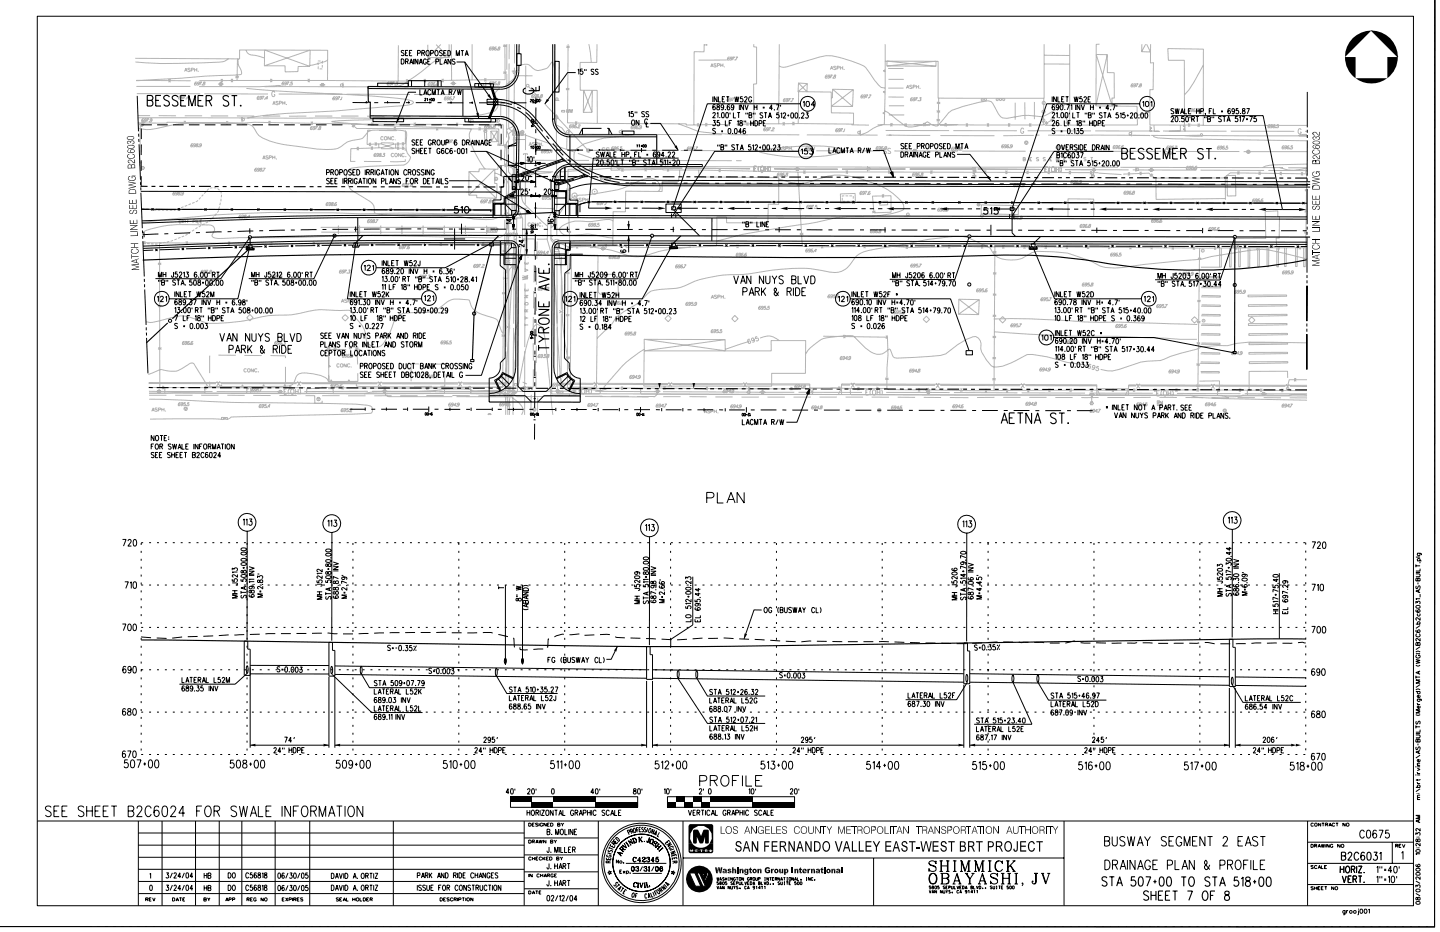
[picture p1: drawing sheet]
<svg xmlns="http://www.w3.org/2000/svg" width="432mm" height="279mm" viewBox="0 0 432 279" stroke-linecap="round" stroke-linejoin="round" font-family="sans-serif">
<g fill="none" stroke="#000" stroke-width=".3">
<path d="M430.2 -.1v278h-430.3M430.4 -.1l-.2 278.1-430.3-.2M11.2 4.9h412.6v266.6h-412.6zM120.3 17.7a.79 .79 0 0 1 .9 .7 .79 .79 0 0 1-.9 .8zM121.2 15.3l-.6-.2-.3 .4 .7 .5 .2 .5-.3 .2-.6-.2M121.6 18.4l.7-.1v-.6h-.7v1.5M121.6 15.9h.4M122 18.4l.4 .8M122.3 15.1h-.7v1.6h.7M122.8 15.9h.5M122.9 19.3l.4-1.6 .5 1.6M123 18.7h.7"/>
<path d="M123.6 15.1h-.8v1.6h.8M124 17.7v1.6M125.2 16l.7-.1v-.7l-.7-.1v1.6M125.3 17.7v1.6l-.8-1.6v1.6M125.7 19.3l.5-1.6 .5 1.6M125.9 18.7h.6M126.4 15.9l.8-.1v-.6l-.7-.1-.1 1.6M126.9 15.9l.4 .8M127.8 18l-.1-.3a.78 .78 0 0 0-.8 .6 .78 .78 0 0 0 .3 .9l.4 .1 .2-.3v-.3h-.2M128.1 15.1a.83 .83 0 0 1 .6 .8 .83 .83 0 0 1-.6 .8 1.01 1.01 0 0 1 0-1.6zM128.3 18.4h.5M129.1 17.7h-.8v1.6h.8"/>
<path d="M129.1 16l.8-.1v-.7l-.8-.1v1.6M130.7 18.5l.7-.1v-.7h-.7v1.6M130.8 15.1a.83 .83 0 0 1 .6 .8 .83 .83 0 0 1-.6 .8 1.01 1.01 0 0 1 0-1.6zM132 17.7v1.6h.7M132.6 15.4l-.3-.3-.5 .3 .1 .3 .8 .6-.3 .4-.6-.2M133.1 15.9h.5M133.1 19.3l.5-1.6 .5 1.6M133.3 18.8h.6M133.9 15.2h-.8v1.5h.8M134.3 15.2a.79 .79 0 0 1 .9 .7 .79 .79 0 0 1-.9 .8zM135.2 17.7v1.6l-.9-1.6v1.6M136.4 17.9l-.3-.2-.5 .2v.3l.9 .6-.3 .4-.6-.1"/>
<path d="M136.8 16.7v-1.5l.5 1.5 .5-1.5v1.5M136.9 18.6h2.5l4.2 16.8M138.2 15.2h.9M138.6 15.2v1.5M139.4 18.6l8 11.2M139.5 16.7l.5-1.5 .5 1.5M139.6 16.2h.7M154.9 13.3v8M155 16.1h1.3v3.5h-1.4zM155.6 19.6a6.1 6.1 0 0 1-3.7 6.9l-1.7 .3-39.8-.3v-.6l39.8 .2a4.9 4.9 0 0 0 4.7-4.8M155.7 13.3l-.1 2.8M165.7 13.3v22.4h.6"/>
<path d="M166.4 13.3l-.1 22.4a4.7 4.7 0 0 0 4.6 4.7M166.4 18.4h1.3l-.1 9.2h-1.2zM411.2 9.1l8 8M430.2 .2v.6M430.2 2.6v.6M430.2 5v.5M430.2 7.3v.6M430.2 9.7v.6M430.2 12.1v.6M430.2 14.4v.6M430.2 16.8v.6M430.2 19.2v.6"/>
<path d="M41.1 28.7l.4 10.7M42.4 38.5v3.2M42.4 37.4h3.2M47.1 37.4h3.2M51.9 37.4h3.2M56.6 37.4h3.2M61.4 37.4h3.2M66.2 37.4h3.1M71 37.4h3.1M75.7 37.4h3.2M80.5 37.4h3.2M85.2 37.4h3.2"/>
<path d="M90 37.4h3.2M94.7 37.4h3.2M99.5 37.4h3.2M105.7 30.7l4.7 .1M109.9 30.3v.6M110.3 37.4h3.2M111 35.4l39.2 .2a5.2 5.2 0 0 1 4.8 5.3l-.2 22.1a1.57 1.57 0 0 1-1.6 1.6l-59.8 .1-20.7 .5-30.1 1M111 34.7l39.2 .2M111.8 35.4l9.2 .1v1l-9.2-.1zM112.2 30.8h1.2M113.2 24.9l9.2 .1v1h-9.2zM115.1 37.4h3.1"/>
<path d="M115.2 30.8h4.7M116.2 30.3v.6M119.8 37.4h3.2M121.7 30.8h1.2M122.6 30.4v.6M123.4 24.2v1.8M123.4 24.2h-1v1.8M123.4 24.2h7.9M124.6 37.4h3.2M124.7 30.8h4.7M124.8 27.6h-2.3l-3.6 9.4M125.9 26.8v1.6h.8"/>
<path d="M127 28.4l.6-1.6 .5 1.6M127.2 27.9h.7M127.3 29.6l.3-.1 .1 .2-.4 .5h.4M127.4 24.2l-.1 1.8M128 29.6l.2-.1v.8M128.6 29.8h.6M128.9 29.5v.6M128.9 30.4v.6M129.2 27.2l-.3-.4a.76 .76 0 0 0-.7 .8 .76 .76 0 0 0 .8 .8l.2-.3M129.3 37.4h3.2M129.4 29.5l.3 .4-.2 .4-.3-.2zM129.6 28.4v-1.6l.5 1.6 .5-1.6v1.6"/>
<path d="M130 29.5l.3 .4-.2 .4-.2-.2zM131 26.8l.8 .1M131.2 30.8h1.2M131.3 24.2v1.8M131.3 24.2h1v1.8M131.4 26.9v1.5M132.2 28.4l.6-1.5 .4 1.5M132.4 27.9h.7M134.1 37.4h3.2M134.2 30.8h4.7M134.7 27.6h.7v-.7h-.7v1.5M135.1 27.6l.5 .8"/>
<path d="M135.3 30.4v.6M136.7 26.9l-.8 1.5M137.1 26.9l.4 1.5 .3-1.5 .2 1.5 .3-1.5M138.8 26.7v8.1M138.9 37.4h3.1M139.4 35.5l9.2 .1v1l-9.2-.1zM140.5 35.5h6.7v1h-6.7zM140.7 30.8h1.2M141.6 30.4v.7M142.4 25.1h4.8v1h-4.8zM143.5 25.1h4.5v1h-4.5zM143.6 37.4h3.2"/>
<path d="M143.6 30.8h4.8M146 30.6a17.4 17.4 0 0 1 7.5 .8M147.2 26.1l1.1 3.6M147.4 26.1l1.2 4.1M147.7 26.1l1.1 3.6M148 30.4v.7M148 29.7h1.2v1.7h-1.2zM148.1 31.4l-1.7 4M148.4 37.4h1.9v1.1M148.4 30.3h.4l.1 .4-.5 .1zM148.6 30.9l-1.8 4.4M148.6 31.4l-1.7 4.1"/>
<path d="M150.2 30.8h1.1M150.2 34.9a5.8 5.8 0 0 1 5.4 6l-.1 13M153.1 30.8h4.8M154.3 30.5v.6M155.1 32.1l1.1 .6M157.6 33.7l2.1 2 3 3.7M159 29.9l.4-.1-.4 .7 .4 .1M159.3 36.5h.8a.36 .36 0 0 1-.4 .4 .36 .36 0 0 1-.4-.4zM159.5 37.2h.4M159.6 30.8h1.1M159.7 37.1v.2M159.8 29.8l.3 .1-.1 .6a.39 .39 0 0 1-.4-.3 .39 .39 0 0 1 .2-.4z"/>
<path d="M160 37h1.3M160.1 37.9h-.8l.1 .2M160.1 37.6h-.8l.1 .1M160.3 30.2h.5M160.4 30.6h.6M160.5 29.9v.6M160.7 30.5v.6M160.7 38.7v1.2M160.7 26.1v1.4M160.7 29.3v1.1M160.7 32.2v4.8M161 29.8h.2l.1 .3-.2 .5z"/>
<path d="M161.7 29.8l.2 .2-.1 .6-.3-.2zM165.7 35.7a5.2 5.2 0 0 0 5.2 5.4M172.6 21.8h-2.4l-6.8 9.4M173.3 21l.3-.3v1.6M174.7 38.5v1.9M174.7 38.5l-1 1.9M174.7 38.5h5.7M174.7 20.7h-.6l-.1 .7a.48 .48 0 0 1 .7 .1 .48 .48 0 0 1-.1 .7 .48 .48 0 0 1-.7-.2M175.3 20.7v.6M175.8 20.7v.6M178.1 21l-.3-.3-.6 .3 .1 .3 .8 .6a.42 .42 0 0 1-.7 .4l-.2-.2M179.4 21l-.6-.3-.3 .4 .9 .8a.42 .42 0 0 1-.7 .4l-.2-.2"/>
<path d="M182.1 38.5h.5M182.6 38.5v1.9M182.6 38.5l1 1.9M186.6 39.3h3.5v1h-3.5zM188.4 33.7l.3-.3v1.6M189.6 36a.8 .8 0 0 1 .8 .6 .8 .8 0 0 1-.4 .9 .88 .88 0 0 1-.7-.6 .88 .88 0 0 1 .3-.9zM189.9 33.4h-.6l-.1 .7a.47 .47 0 0 1 .7 .1 .47 .47 0 0 1-.1 .6 .47 .47 0 0 1-.7-.1M190.5 33.4v.6M191 33.4v.6M191.6 36v1.5l-.8-1.5v1.5M193.3 33.7l-.3-.3-.6 .3 .1 .3 .6 .3 .1 .7-.8-.2M193.8 36.4v1.7h.7"/>
<path d="M194.2 36l-.3-.4a.74 .74 0 0 0-.6 .8 .74 .74 0 0 0 .7 .7l.2-.3M194.5 33.7l-.3-.3-.5 .3 .1 .3 .6 .3v.7l-.7-.2M195 37h3l5.4 8.1M213.7 29v1.6M213.8 34.1v-.2a.42 .42 0 0 1 .6 0 .42 .42 0 0 1-.1 .6l-.6 .8h.8M213.8 36.1h.7l-.4 .6a.5 .5 0 0 1 .5 .7 .5 .5 0 0 1-.8 .2l-.1-.2M214.5 31.6l-.1-.2a.79 .79 0 0 0-.8 .6 .79 .79 0 0 0 .5 .9 .44 .44 0 0 0 .4-.6 .44 .44 0 0 0-.7-.1l-.1 .2M214.5 38.7l-.3-.2-.5 .2v.3l.9 .7-.4 .4-.5-.3M215 34l.3-.3v1.6M215 29v1.6l-.8-1.6v1.6M215.1 31.4v.5l.6 .4v.5l-.2 .1a.5 .5 0 0 1-.6-.5 .5 .5 0 0 1 .6-.4l.2-.2-.1-.4zM215.4 29v1.6h.8"/>
<path d="M215.7 36.1h-.6v.7a.46 .46 0 0 1 .6 0 .46 .46 0 0 1-.1 .7 .46 .46 0 0 1-.6-.1M215.8 35.2h.1M216.3 39.2h.5M216.3 39.5h.5M216.5 33.9l.2-.2a.89 .89 0 0 1 0 1.6l-.3-.3zM216.6 29.7h.5M217 31.9l-.4 .4a.47 .47 0 0 1-.4-.5 .47 .47 0 0 1 .6-.4 .78 .78 0 0 1 .3 .9 .78 .78 0 0 1-.8 .6v-.2M217.4 29h-.8v1.6h.8M217.5 32.8h.1M217.5 36.1v1.6h.7M217.8 33.8l.2-.1a.9 .9 0 0 1 .4 .9 .9 .9 0 0 1-.5 .7l-.3-.6zM217.8 29h.9"/>
<path d="M218.2 29v1.6M218.5 38.6l.2-.1a.85 .85 0 0 1 .5 .8 .85 .85 0 0 1-.5 .8l-.3-.3zM218.7 36.9h.5M218.8 31.6l-.3-.2a.9 .9 0 0 0 0 1.5 .44 .44 0 0 0 .3-.6 .44 .44 0 0 0-.7-.1v.2M218.9 33.7v.6M219.5 36.1h-.8v1.6M219.9 33.7v1.6h.7M220 31.9l-.1 .4a.43 .43 0 0 1-.6-.5 .43 .43 0 0 1 .7-.2l-.1 1.3-.6-.2M220.3 29l.3 1.6 .3-1.6 .3 1.6 .3-1.6M220.4 38.6l.2-.1a.85 .85 0 0 1 .5 .8 .85 .85 0 0 1-.5 .8l-.3-.3zM221.1 33.7h.8M221.1 36.4l.3-.2v1.5"/>
<path d="M221.5 33.7v1.6M221.7 31.4v1.6M221.9 36.2l.1 .5a.58 .58 0 0 1 .5 .3 .58 .58 0 0 1-.1 .7h-.3a.58 .58 0 0 1-.3-.7 .58 .58 0 0 1 .7-.3v-.5zM222.4 39.6h-.9l.6-1.1v1.6M222.7 29h-.6l-.1 .7a.48 .48 0 0 1 .7 0 .48 .48 0 0 1-.1 .7 .48 .48 0 0 1-.6-.1M223 31.4v1.6l-.9-1.6v1.6M223.1 36.2v.5M223.3 29.4l.1-.3 .4-.1 .2 .5-.8 1.1h.9M223.4 31.4l.5 1.6 .5-1.6M223.5 38.7v-.1a.78 .78 0 0 0-.8 .6 .78 .78 0 0 0 .5 .9 .44 .44 0 0 0 .4-.6 .44 .44 0 0 0-.7-.1l-.1 .2M223.6 36.2v.5M223.6 33.8v.5"/>
<path d="M224.1 33.8v.5M224.6 34.5l.7 .1 .1 .6-.3 .1h-.5v-1.5l.8 .1v.5l-.3 .1M225.1 36.9h.8M225.1 36.2v1.5M225.4 29.4l-.2-.3a.75 .75 0 0 0-.8 .7 .75 .75 0 0 0 .7 .8l.3-.6h-.3M225.9 33.8v.5M225.9 36.2v1.6M226.1 31.4v1.6M226.1 32.1h.9M226.4 36.2a.81 .81 0 0 1 .8 .8 .81 .81 0 0 1-.8 .8zM226.4 33.8v.5M227 31.4v1.6"/>
<path d="M227.6 37l.7-.1v-.7h-.7v1.6M228.7 34l-.6-.2-.2 .4 .7 .6 .1 .3-.3 .3-.5-.3M228.7 32.1h.6M228.7 32.4h.6M228.9 36.9h.5M229.2 33.8h.8M229.6 33.8v1.6M229.7 36.2h-.8v1.6h.8M230.4 35.4l.5-1.6 .5 1.6M230.5 34.8h.7M231.7 32.5h-.9l.6-1.1v1.6M232.2 32.9v.1z"/>
<path d="M232.7 31.4h.9l-.6 1.6M233.6 33.8h-.6l-.1 .7 .3-.2a.54 .54 0 0 1 .5 .5 .54 .54 0 0 1-.4 .6l-.5-.3M234.1 31.4v.6M234.1 34.1l.3-.3v1.6M234.9 34.2l.2-.4 .5 .3-.8 1.3h.9M236.1 34.6h.5M236.4 34.3v.6M237.3 33.9l.2-.1a.89 .89 0 0 1 0 1.6l-.3-.3zM238.5 33.9l.2-.1a.88 .88 0 0 1 .5 .8 .88 .88 0 0 1-.5 .8l-.3-.6zM239.7 35.3v.1zM240 31.1h-27.9l-10.4 31.6M240.3 34.2l.2-.3 .3-.1 .3 .5-.8 1.1h.8"/>
<path d="M240.8 30.7l.4-.3v1.6M241.7 33.8h.7l-.4 .7 .4 .1v.5l-.4 .3-.4-.3M241.9 30.4h.6l.2 .7v.5l-.5 .4-.5-.4zM244.4 31.5h-1.2l.8-1.1v1.6M315.5 29v1.6M315.6 34.1l.3-.4 .4 .3-.8 1.3h.8M315.6 36.5l.2-.4 .5 .3-.8 1.3h.8M316.2 31.6l-.1-.2a.79 .79 0 0 0-.7 .6 .79 .79 0 0 0 .4 .9 .44 .44 0 0 0 .4-.6 .44 .44 0 0 0-.6-.1l-.1 .2M316.3 38.7l-.3-.2-.5 .2v.3l.8 .6-.3 .5-.5-.3M316.7 34l.3-.3v1.6M316.8 29v1.6l-.9-1.6v1.6M317.2 29v1.6h.7"/>
<path d="M317.5 36.3l-.1-.1a.79 .79 0 0 0-.8 .6 .79 .79 0 0 0 .5 .9 .45 .45 0 0 0 .4-.6 .45 .45 0 0 0-.7-.1l-.1 .2M317.5 31.9l-.2 .4a.48 .48 0 0 1-.6-.3 .48 .48 0 0 1 .2-.6h.2a.91 .91 0 0 1-.1 1.5l-.3-.2M317.6 35.2h.1M318.1 39.5h.5M318.1 39.2h.5M318.1 31.4h.2a.85 .85 0 0 1 .5 .8 .85 .85 0 0 1-.5 .7l-.4-.6zM318.3 33.8l.2-.1a.89 .89 0 0 1 0 1.6h-.2l-.2-.7zM318.3 29.7h.5M319.2 36.1v1.6h.7M319.2 29h-.9v1.6h.8M319.3 32.8h.1M319.5 33.8l.2-.1a.9 .9 0 0 1 .5 .9 .9 .9 0 0 1-.5 .7l-.3-.6z"/>
<path d="M319.5 29h.9M319.8 31.4h.9l-.7 1.5M320 29v1.6M320.3 38.6a.79 .79 0 0 1 .7 .6 .79 .79 0 0 1-.5 .9l-.4-.3zM320.3 36.9h.5M320.7 33.7v.6M321.1 31.7l.3-.3v1.5M321.1 36.1h-.8v1.6M321.7 33.7l-.1 1.6h.8M322 38.8l.3-.3v1.6M322.1 29l.3 1.6 .3-1.6 .3 1.6 .3-1.6M322.5 31.4v1.6"/>
<path d="M322.7 36.4l.3-.2v1.5M322.8 38.5h.7l-.4 .6a.46 .46 0 0 1 .4 .7 .46 .46 0 0 1-.8 0M322.8 33.7h.9M323.3 33.7v1.6M323.6 36.2v.5l.7 .5-.1 .4-.4 .1a.54 .54 0 0 1-.3-.7 .54 .54 0 0 1 .6-.3l.1-.5zM323.8 31.4v1.6l-.8-1.6v1.6M324.2 31.4l.5 1.6 .5-1.6M324.4 29h-.6v.7a.48 .48 0 0 1 .7 0 .48 .48 0 0 1-.1 .7 .48 .48 0 0 1-.7-.1M324.7 38.5h-.6l-.1 .7 .6-.1a.58 .58 0 0 1 0 .9h-.5l-.1-.2M324.8 36.2v.5M325 29.4l.2-.3 .3-.1 .3 .5-.8 1.1h.8M325.2 36.2v.5"/>
<path d="M325.4 33.8v.5M325.9 33.8v.5M326.3 29.8h.4M326.3 34.5l.9 .2v.5l-.5 .2-.4-.1v-1.5l.9 .1v.5l-.3 .1M326.7 36.9h.9M326.7 36.2v1.5M327 32.1h.8M327 31.4v1.6M327.1 29h-.8v1.6h.7M327.6 36.2v1.6M327.7 33.8v.5M327.9 31.4l-.1 1.6"/>
<path d="M328 36.2a.81 .81 0 0 1 .9 .8 .81 .81 0 0 1-.9 .8zM328.2 33.8v.5M329.3 37l.7-.1v-.7h-.7v1.6M329.6 32.1h.5M329.6 32.4h.5M330.5 34l-.3-.2-.6 .2 .1 .3 .5 .3a.45 .45 0 0 1 .1 .8 .45 .45 0 0 1-.7-.3M330.5 36.9h.5M330.9 33.8h.9M331.3 36.2h-.8v1.6h.8M331.3 33.8v1.6M332.1 35.4l.6-1.6 .5 1.6M332.3 34.8h.7"/>
<path d="M332.5 32.5h-.9l.6-1.1v1.6M333 32.9v.1zM333.6 31.4h.8l-.6 1.6M334.9 31.4v.6M335.3 33.8h-.6l-.1 .7a.47 .47 0 0 1 .7 0 .47 .47 0 0 1 0 .7 .47 .47 0 0 1-.7-.1M335.9 34.1l.3-.3v1.6M337.3 33.8h-.6l-.1 .7a.48 .48 0 0 1 .7 0 .48 .48 0 0 1 0 .7 .48 .48 0 0 1-.7-.1M337.9 34.6h.5M338.2 34.3v.6M339 34.2l.2-.4 .5 .3-.8 1.3h.8M340.3 33.9l.2-.1a.9 .9 0 0 1 .5 .8 .9 .9 0 0 1-.5 .8l-.4-.6zM341.5 35.3v.1z"/>
<path d="M341.8 31.1h-27.9l-10.5 31.6M342.2 33.9l.2-.1a.89 .89 0 0 1 .5 .8 .89 .89 0 0 1-.5 .8l-.3-.6zM342.6 30.7l.3-.3v1.6M343.5 33.9a.79 .79 0 0 1 .8 .6 .79 .79 0 0 1-.5 .9l-.4-.3zM343.7 30.4a.73 .73 0 0 1 .8 .8 .73 .73 0 0 1-.8 .7l-.2-.6zM345 30.7l.4-.3v1.6M351.2 35.3l.2-.4 .3 .1a1.25 1.25 0 0 1-.6 1.5h.9M351.3 34.7h27.5l5.8 28.1M352 32.8l-.3-.2-.6 .2 .1 .3 .8 .6-.3 .4-.6-.2M352.4 32.6l.3 1.5 .3-1.5 .3 1.5 .3-1.5M352.6 35l.1-.1a.85 .85 0 0 1 .5 .8 .85 .85 0 0 1-.5 .8l-.4-.7zM353.7 36.4h.1"/>
<path d="M354 34.1l.5-1.5 .5 1.5M354.2 33.6h.6M355 34.9h-.6l-.1 .7a.48 .48 0 0 1 .7 0 .48 .48 0 0 1 0 .7 .48 .48 0 0 1-.7-.1M355.2 32.6v1.5h.7M355.7 35l.2-.1a.89 .89 0 0 1 0 1.6l-.4-.7zM356.4 33.3h.4M356.8 34.9v.5M357.2 32.6h-.8v1.5h.8M357.3 35.7l.8-.1v-.5l-.8-.2v1.6M357.8 35.7l.4 .8M358.6 34.9h.9M358.8 33.3h.8"/>
<path d="M358.8 32.6v1.5M359 34.9v1.6M359.6 32.6v1.5M360 33.4l.8-.1v-.6l-.8-.1v1.5M361.2 34.9v.5M361.5 34l-.1 .4M361.7 34.9v.5M362.1 35.7h.7l.2 .3-.2 .5h-.7v-1.6l.8 .2v.4l-.2 .2M362.6 33.3h.5M363.4 32.6h-.8v1.5M363.4 34.9v.5M363.8 32.6v1.5h.7"/>
<path d="M363.9 34.9v.5M366.1 33.3h.6M366.1 33.5h.6M366.2 35.1l-.3-.2-.5 .2 .1 .4 .6 .3v.6l-.7-.1M366.6 34.9h.9M367.1 34.9v1.6M367.9 36.5l.5-1.6 .5 1.6M368.1 36h.7M368.9 32.8v-.2a.79 .79 0 0 0-.8 .6 .79 .79 0 0 0 .5 .9 .44 .44 0 0 0 .4-.6 .44 .44 0 0 0-.7-.1l-.1 .2M370.2 33.1l-.2 .3a.47 .47 0 0 1-.6-.3 .47 .47 0 0 1 .3-.5 .89 .89 0 0 1 0 1.5l-.3-.2M371.1 34.9h-.6l-.1 .7a.48 .48 0 0 1 .7 0 .48 .48 0 0 1 0 .7 .48 .48 0 0 1-.7-.1M371.3 32.6h-.6v.6a.48 .48 0 0 1 .7 .1 .48 .48 0 0 1-.1 .7 .48 .48 0 0 1-.7-.2"/>
<path d="M371.6 35.2l.3-.3v1.6M372 34v.1zM372.4 34.9h.8l-.6 1.6M372.6 32.6l.1 .5 .5 .2a.44 .44 0 0 1 .1 .6 .44 .44 0 0 1-.6 .2 .44 .44 0 0 1-.1-.7l.7-.5v-.3zM373.7 35.7h.5M373.8 32.6h.8l-.6 1.5M373.9 35.4v.6M374.7 34.9h.8l-.6 1.6M376.7 34.9h-.7v.7a.48 .48 0 0 1 .7 0 .48 .48 0 0 1 0 .7 .48 .48 0 0 1-.7-.1M392 27.6v10.6M392 38.9v.9M430.2 21.5v.6"/>
<path d="M430.2 23.9v.6M430.2 26.3v.6M430.2 28.7v.6M430.2 31v.6M430.2 33.4v.6M430.2 35.8v.6M430.2 38.1v.6M41.6 40.1v.9M41.6 41.7l.1 .8M41.7 43.3l.4 10.6M42.1 54.6l.1 .9M42.2 57.4l108 .2"/>
<path d="M42.2 56.2v.9M42.2 57.8l.5 10.6M42.3 48v3.2M42.3 52.8v3.2M42.4 43.3l-.1 3.2M97.9 51.7l.8-.1v-.7l-.8-.1v1.7M98.8 53.7l-.3-.2-.6 .2 .1 .4 .7 .3v.6l-.4 .1-.4-.2M99.2 51.6a.55 .55 0 0 0 .6 0 .55 .55 0 0 0 .2-.6l-.8-.2v1.7M99.2 54.2h.5M99.6 51.6l.4 .9M100 53.5h-.8v1.6h.8M100.4 54.2h.5"/>
<path d="M100.7 50.9l.1-.1a.87 .87 0 0 1 .6 .9 .87 .87 0 0 1-.6 .8 1.07 1.07 0 0 1-.1-1.6zM101.2 53.5h-.8v1.6h.8M101.9 51.7l.8-.2-.1-.6-.7-.1v1.7M102.8 53.5v1.6M103.3 54.2a.56 .56 0 0 0 .8-.4l-.3-.3h-.5v1.6M103.4 50.9a.81 .81 0 0 1 .8 .6 .81 .81 0 0 1-.4 .9 .8 .8 0 0 1-.8-.6 .8 .8 0 0 1 .4-.9zM103.7 54.2l.4 .9M104.5 54.2a.56 .56 0 0 0 .9-.4l-.3-.3h-.6v1.6M104.9 54.2l.5 .9M105.4 51.1l-.5-.3-.4 .3v.2l.7 .5 .2 .5a.51 .51 0 0 1-.9 0M105.8 53.5v1.6M105.8 51.6h.5"/>
<path d="M106.6 50.8h-.8v1.7h.8M107 50.8a.83 .83 0 0 1 .9 .9 .83 .83 0 0 1-.9 .8zM107.1 53.8l-.3-.3a.84 .84 0 0 0-.6 .8 .84 .84 0 0 0 .7 .8l.2-.6h-.3M107.5 55.1l.5-1.6 .5 1.6M107.7 54.6h.7M108.8 53.5h.8M109.2 53.5v1.6M109.5 50.8v1.7M109.9 51.6h.8v-.7l-.8-.1v1.7M110 53.5v1.6M110.4 51.6l.4 .9M110.8 53.5a.85 .85 0 0 1 .6 .8 .85 .85 0 0 1-.6 .8 1.11 1.11 0 0 1 0-1.6z"/>
<path d="M111.2 51.6h.8v-.7l-.8-.1v1.7M111.7 51.6l.4 .9M112.5 50.8v1.7M112.7 53.5v1.6l-.9-1.6v1.6M113.8 51.3l-.3-.5a.83 .83 0 0 0-.6 .9 .83 .83 0 0 0 .7 .8l.2-.6h-.3M114.3 52.5l.4-1.7 .5 1.7M114.4 54.3l.7-.1v-.6l-.7-.1v1.6M114.4 51.9h.7M115.4 50.8h.9M115.7 53.5v1.6h.7M115.9 50.8v1.7M116.7 50.8v1.7"/>
<path d="M116.8 55.1l.5-1.6 .5 1.6M116.9 54.6h.7M117.4 50.9l.1-.1a.87 .87 0 0 1 .6 .9 .87 .87 0 0 1-.6 .8 1.07 1.07 0 0 1-.1-1.6zM118.8 53.5v1.6l-.8-1.6v1.6M119.4 50.8v1.7l-.9-1.7v1.7M120.1 53.7l-.3-.2-.5 .2 .1 .4 .6 .3v.6l-.4 .1-.3-.2M121.8 54.2h.5M122 51.3l-.4-.5a.89 .89 0 0 0-.6 .9 .89 .89 0 0 0 .7 .8l.3-.4M122.4 51.6h.7v-.7l-.7-.1v1.7M122.6 53.5h-.8v1.6M122.9 51.6l.4 .9M123.3 53.6l.1-.1a.86 .86 0 0 1 .6 .8 .86 .86 0 0 1-.6 .8l-.4-.7z"/>
<path d="M123.9 50.9l.1-.1a.86 .86 0 0 1 .7 .9 .86 .86 0 0 1-.7 .8 1.07 1.07 0 0 1-.1-1.6zM124.4 42.2l-.3-.3-.6 .3 .1 .3 .7 .3v.6l-.5 .1-.3-.2M124.4 44.7l-.3-.3-.6 .3 .1 .3 .7 .4v.5l-.5 .1-.3-.2M124.4 54.2l.7-.1v-.5l-.7-.1v1.6M124.8 44.4v1.7M124.8 42.7h.5M124.8 45.2h.8M124.8 54.2l.5 .9M125.6 41.9h-.8v1.6h.8M125.6 44.4v1.7M125.9 51.1l-.4-.3-.4 .3 .2 .5 .5 .2v.6l-.4 .1-.3-.2M126 42.7h.5"/>
<path d="M126.1 45.2h.4M126.8 41.9h-.8v1.6h.8M126.9 44.4h-.8v1.7h.7M127 53.5a.83 .83 0 0 1 .8 .8 .83 .83 0 0 1-.8 .8zM127.2 51.1l-.5-.3-.4 .3 .3 .5 .5 .2v.6l-.4 .1-.4-.2M127.3 45.2h.5M127.6 50.8v1.7M128.1 44.4h-.8v1.7h.8M128.2 54.2h.5M128.5 44.4h.8M128.9 50.8v1.7l-.9-1.7v1.7M128.9 44.4v1.7"/>
<path d="M129 53.5h-.8v1.6h.8M129.3 42.3l-.3-.4a.81 .81 0 0 0-.6 .8 .81 .81 0 0 0 .7 .8l.2-.6h-.3M129.4 53.5h.9M129.8 42.7l.8-.2v-.4l-.8-.2v1.6M129.8 53.5v1.6M130.2 42.7l.4 .8M130.2 51.3a.48 .48 0 0 0-.6-.5 .48 .48 0 0 0-.3 .7l.2 .8 .2 .2 .5-.3v-.3h-.3M130.7 55.1l.5-1.6 .5 1.6M130.9 54.6h.6M131.3 42a.79 .79 0 0 1 .7 .5 .79 .79 0 0 1-.3 .9l-.1 .1a.89 .89 0 0 1-.3-1.5zM131.9 53.5v1.6M132 44.8a.48 .48 0 0 0-.6-.3 .48 .48 0 0 0-.4 .6l.1 .7 .3 .2 .5-.1v-.4h-.3"/>
<path d="M132.3 53.5v1.6h.8M132.4 42l.1 1.3 .3 .2 .4-.2 .1-1.3M133.1 44.7l-.1-.2a.79 .79 0 0 0-.8 .7 .79 .79 0 0 0 .5 .9 .49 .49 0 0 0 .4-.5 .49 .49 0 0 0-.4-.5l-.4 .5M133.7 42.8l.8-.2v-.5l-.8-.1v1.5M134.3 53.7l-.3-.2-.5 .2v.3l.7 .4 .1 .6-.5 .1-.3-.2M134.5 44.9a.46 .46 0 0 0-.6-.4 .46 .46 0 0 0-.3 .6v.4a.46 .46 0 0 0 .3 .5 .46 .46 0 0 0 .6-.3M134.7 54.2h8.8l15.8 9.8M135.6 44.7l-.2-.2a.74 .74 0 0 0-.6 .8 .74 .74 0 0 0 .7 .7l.2-.4-.2-.4h-.4l-.2 .4M136.1 45.3h.6M136.9 42.2l-.2-.2a.9 .9 0 0 0 0 1.5 .44 .44 0 0 0 .3-.6 .44 .44 0 0 0-.7-.1l-.1 .2M137.3 44.6l.2-.1a.89 .89 0 0 1 0 1.6l-.4-.7zM138.6 44.6l.2-.1a.89 .89 0 0 1 0 1.6l-.4-.3z"/>
<path d="M138.6 42a.79 .79 0 0 1 .9 .7 .79 .79 0 0 1-.9 .8zM139.7 44.8l.3-.3v1.6M139.9 42.7l.7-.1 .1-.5-.8-.1v1.5M140.3 42.7l.5 .9M141.1 45.4h4.7l7.8 9.2M141.2 43.6l.5-1.6 .5 1.6M141.4 43h.6M142.4 42v1.6M143.7 42v1.6l-.9-1.6v1.6M144.1 43.6l.5-1.6 .5 1.6M144.2 43h.7M145.8 45.4l20.5 9.2"/>
<path d="M146.2 42.3a.48 .48 0 0 0-.6-.3 .48 .48 0 0 0-.3 .5v.5a.48 .48 0 0 0 .5 .6 .48 .48 0 0 0 .4-.6h-.3M146.6 42.7h.5M147.4 42h-.8v1.6h.8M150.2 44.9v3.1M150.2 49.6v3.2M150.3 40.1v3.2M151.5 59.3v5.3M151.5 59.3h3.4M152.4 46.3v3.2l2.5 .1M152.4 49.5l2.4 .7M152.6 58.7l1.5-.3-.3 .3 .3 .3zM152.6 58.7l14.3 .1"/>
<path d="M153.6 52.4h1.1v4.4h-1.1zM153.9 58.6l-.3 .1 .3 .1M153.9 58.5l-.7 .2 .7 .1M154 58.5l-1 .2 1 .2M154.1 54.5l1.4-.4-.2 .4 .2 .3zM154.1 54.5h6.5M154.5 48.9l9.1 .1M154.8 50.8h.7l-.6 1.6M154.9 57.1l-3.7 2v1.8h-3.2v3.7M154.9 52.9h-3.9v3.1h-.8v3.9h-2.4v5.3M154.9 57.4l-3.4 1.9M154.9 54h1.1v2.8h-1.1z"/>
<path d="M154.9 43.6l-2.5 .3v.7M154.9 42.8l-2.5 1.1M155.4 54.4l-.3 .1h.3M155.4 54.3l-.6 .2 .6 .1M155.5 56.8v6.2a2.22 2.22 0 0 1-2.3 2.2h-5.4M155.5 54.2l-1.1 .3 1.1 .2M156.1 48.6l1.4 .4-1.4 .3 .2-.4zM156.2 48.7l1 .3-1 .2M156.2 57.1l.3-.5 .3 .1a1.34 1.34 0 0 1-.6 1.6h.8M156.2 48.8l.7 .1-.7 .2M156.3 48.9h.2l-.2 .1M156.4 52.9l.2-.4 .4 .1a1.35 1.35 0 0 1-.6 1.5h.8"/>
<path d="M157.8 52.6a.81 .81 0 0 1 .8 .6 .81 .81 0 0 1-.5 .9h-.3l-.2-.6zM158.1 47.3l.3-.4v1.7M158.2 56.6h-.7v.8a.48 .48 0 0 1 .7 0 .48 .48 0 0 1-.1 .7 .48 .48 0 0 1-.7-.1M158.8 56.6v.6M159 47l.2-.1a.96 .96 0 0 1 0 1.7l-.4-.7zM159 52.5v.5M159.1 58.4l1.5 .3-1.5 .3 .2-.3zM159.1 54.1l1.5 .4-1.5 .3 .2-.3zM159.1 44l.2-.2v.8M159.2 51.4l-4.5 1.5M159.2 58.5l1 .2-1 .2M159.2 54.2l1 .3-1 .2"/>
<path d="M159.2 54.3l.7 .2-.7 .1M159.3 58.5l.6 .2-.7 .1M159.3 58.6l.3 .1-.3 .1M159.3 54.4l.3 .1h-.3M159.8 43.8l.3 .3-.1 .5-.3-.2zM160.1 46.9v.6M160.2 56h.7M160.3 49.7h.6M160.3 43.3h.7M160.4 44.2h.5M160.6 49l1.4-.4-.2 .4 .2 .3zM160.6 58.7l1.4-.3-.2 .3 .2 .4z"/>
<path d="M160.6 43.9v1.7M160.6 48.2v1.2M160.6 51.2v4.7M160.6 57.7v1.2M160.6 45h4.8M160.7 41.7v4.7M161.1 43.8l.3 .1-.1 .7-.3-.2zM161.7 43.8l.3 .1-.1 .7-.3-.2zM161.8 48.9l-.3 .1h.3M161.8 58.7h-.3l.3 .1M161.9 58.6l-.7 .1 .7 .2M161.9 48.8l-.7 .2 .7 .1"/>
<path d="M161.9 58.5l-1 .2 1 .3M162 50.4l-1.1 .4M162 48.7l-1.1 .3 1.1 .2M163.2 57.1l.2-.5 .3 .1a1.34 1.34 0 0 1-.6 1.6h.9M163.9 40.7l.7 1M164.5 56.7a.81 .81 0 0 1 .8 .7 .81 .81 0 0 1-.5 .9l-.4-.3zM165.2 54.3h1.1v2.8h-1.1zM165.5 58.4l1.4 .4-1.4 .3 .2-.3zM165.5 58.5l1.1 .3-1.1 .2M165.6 57.1v5.9a2.21 2.21 0 0 0 2.3 2.2h5.4M165.6 58.6l.6 .2-.6 .1M165.7 54.3a5.4 5.4 0 0 1 5.4-5.1l39.5 .1v.7l-39.5-.1a4.8 4.8 0 0 0-4.8 4.7"/>
<path d="M165.7 58.7l.2 .1h-.2M165.7 56.6v.6M165.8 43l3.1 3.6M166.3 54.6l-.1 8.4a1.64 1.64 0 0 0 1.7 1.6l224 .4M166.3 57.1l3.6 .1v3.8h3.2v3.6M166.3 57.4h3.3v3.9M166.3 59.4h3.3M166.3 54.1h3.2M166.4 53.8h3.1M166.4 54.6h1.2v2.2h-1.2zM167 44.7v.6M167.1 45h1.2"/>
<path d="M168.1 50.9l-.1 2.9M168.1 48.2l-4.4 1.6M168.7 47.5l-.3 .1 .7 .7 .4-.1M168.8 47.6l-14.1 5M169.3 50.2v3.6M169.4 48.1l-14.7 5.2M169.5 54.1l1.4 1.5v4.4h2.4v5.2M169.5 50.1v4M170 47.5l-.2 .1M170.1 45h4.7M170.2 47.8l1 .8M170.9 41h26"/>
<path d="M170.9 40.4v8.9M172.1 53.7l-4.5 1.4M172.6 49.6l4.1 2.4M173.3 44.7v.6M175 52.8l-1.2 .4M175.3 52.2l-.5 .2 1.1 .6 .5-.2M175.4 52.3l-7.8 2.5M176.2 52.7l-8.6 2.8M176.6 45h1.2M176.9 52.2l-.2 .1M178.3 52.8l1.1 .4M178.9 48.3l.4-.4 .3 .5-.8 1.1h.9"/>
<path d="M179.6 45h4.7M179.7 45.8l-.4-.2-.5 .2 .2 .4 .4 .2a.45 .45 0 0 1 .1 .7 .45 .45 0 0 1-.7-.2M179.7 44.7v.6M180 45.6l.4 1.5 .3-1.5 .3 1.5 .3-1.5M180.3 48l.1-.1a.92 .92 0 0 1 0 1.6l-.4-.6zM181.1 53.8l4.7 .9M181.4 49.4h.1M181.7 47.1l.5-1.5 .5 1.5M181.9 46.6h.6M182.7 47.9h-.6l-.1 .7 .6-.1 .2 .8-.6 .2-.3-.3M182.9 45.6v1.5h.7M183.4 48l.2-.1a.92 .92 0 0 1 0 1.6l-.4-.6z"/>
<path d="M184.1 46.3h.4M184.5 47.9v.6M184.8 45.6h-.7v1.5h.7M185 47.9v1.6h.8M186 44.7v.6M186.1 45h1.2M186.2 47.9h.8M186.5 46.3h.8M186.5 45.6v1.5M186.6 47.9v1.6M187.3 45.6v1.5M187.6 54.8l1.2 .1"/>
<path d="M187.7 46.4l.9-.2v-.5l-.9-.1v1.5M188.8 47.9v.6M189 54.9h4.7M189.1 45h4.7M189.2 47.1l-.1 .4M189.2 47.9v.6M189.7 48.7l.8 .2v.4l-.5 .3-.3-.1v-1.6l.8 .2v.4l-.3 .2M190.3 46.3h.5M191 43.6l.1-.3v.9M191 47.9v.6M191.1 45.6h-.8v1.5M191.5 45.6v1.5h.7"/>
<path d="M191.5 47.9v.6M191.6 43.6l.1-.3v.9M192.2 43.8h.5M192.4 44.4v1.2M192.4 43.4v.7M192.9 43.3l.3 .5-.2 .4-.2-.2zM193.6 43.3l.2 .5-.2 .4-.2-.2zM193.8 48.2l-.3-.3-.5 .3 .1 .3 .7 .5-.1 .4-.4 .1-.3-.2M193.8 46.5h.6M193.8 46.3h.6M194.2 47.9h.9M194.7 47.9v1.6"/>
<path d="M195.5 49.5l.5-1.6 .5 1.6M195.5 54.9h1.2M195.6 45h1.2M195.7 49h.6M196.6 45.8v-.2a.79 .79 0 0 0-.8 .6 .79 .79 0 0 0 .2 .9 .43 .43 0 0 0 .6-.1 .43 .43 0 0 0-.1-.6 .43 .43 0 0 0-.5 0l-.1 .2M196.9 40.4h-26M197.9 46.1l-.2 .4-.5-.1-.1-.6 .3-.2a.9 .9 0 0 1 0 1.5l-.3-.2M198.5 54.9h4.7M198.5 45h4.8M198.7 47.9h-.7v.7a.48 .48 0 0 1 .7 0 .48 .48 0 0 1-.1 .7 .48 .48 0 0 1-.6-.1M199.2 46.6h-.9l.6-1v1.5M199.2 48.3l.3-.4v1.6"/>
<path d="M199.7 47h.1M199.9 48.3l.3-.4v1.6M200.3 45.9l.3-.3h.3a1.25 1.25 0 0 1-.6 1.5h.8M200.7 48.7h.5M201 48.4v.7M201.6 45.9l.2-.3h.4a1.25 1.25 0 0 1-.7 1.5h.9M201.8 48.3v-.3l.4-.1 .3 .5-.8 1.1h.8M203.1 48l.2-.1a.88 .88 0 0 1 .5 .8 .88 .88 0 0 1-.5 .8l-.3-.3zM203.5 47.4h-25.6l-1.4 15h5M205 54.9h1.2M205.1 45h1.1M207.9 54.9h4.8"/>
<path d="M208 45h2.6M214.5 54.9h1.1M215.2 43.3v.6M215.7 43.3v.6M216.2 44.1l.8 .2v.4l-.3 .3h-.5v-1.7l.8 .2v.5l-.3 .1M217.4 54.9h4.8M217.5 43.3v.6M217.9 43.3v.6M219.7 40h.1M220.3 43.6l-.3-.2-.6 .2 .1 .4 .8 .5-.3 .4-.6-.2M220.7 43.4h.8M221.1 43.4v1.6"/>
<path d="M222 45l.5-1.6 .4 1.6M222.1 44.4h.7M223.9 54.9h1.2M225.1 43.4h-.6v.7l.5-.1 .2 .7-.5 .3-.3-.3M225.6 43.7l.3-.3v1.6M226.4 43.8l.3-.4h.2l.3 .5-.8 1.1h.8M226.9 54.9l4.7 .1M227.7 44.2h.5M228 43.9v.6M228.9 43.5a.79 .79 0 0 1 .7 .6 .79 .79 0 0 1-.4 .9l-.5-.3zM230.1 43.5l.2-.1a.89 .89 0 0 1 0 1.6l-.4-.7zM231.3 44.9h.1"/>
<path d="M231.9 43.8a.36 .36 0 0 1 .5-.4 .36 .36 0 0 1 .1 .6l-.7 1h.9M233.2 43.4h.7l-.4 .6a.47 .47 0 0 1 .4 .8 .47 .47 0 0 1-.8-.1M233.4 55h1.2M236.4 55h4.7M239.4 45.4h-25.1l-12.6 19.4M240.2 44.9l.4-.3v1.6M242.1 44.6h-.8l-.1 .7a.56 .56 0 0 1 .9 0 .56 .56 0 0 1-.2 .8 .56 .56 0 0 1-.8-.2M242.9 44.6h.8l-.5 .7a.52 .52 0 0 1 .4 .8 .52 .52 0 0 1-.9-.2M242.9 55h1.2M245.9 55h4.7M248.6 44.3l-.1 1.6h.8M249.7 45.9l.5-1.6 .5 1.6"/>
<path d="M249.9 45.3h.6M251.8 44.7l-.1-.3a.77 .77 0 0 0-.9 .5 .77 .77 0 0 0 .4 .9l.3 .1 .3-.4M252.3 45.9v-1.6l.4 1.6 .5-1.6v1.6M252.4 55h1.2M253.7 44.3h.8M254.1 44.3v1.6M254.9 45.9l.5-1.6 .5 1.6M255.1 45.4h.6M255.4 55h4.7M257.3 45l.8-.1v-.5l-.8-.1v1.6M257.8 45l.4 .9M259.3 44.3l-.7 1.6"/>
<path d="M259.8 44.3l.3 1.6 .3-1.6 .3 1.6 .3-1.6M261.8 45.1h3.2l2.9 8M261.9 55h1.2M264.8 55h4.8M267 51.8l.8-.3 .1 1.6zM270.1 45.6a.81 .81 0 0 1 .9 .8 .81 .81 0 0 1-.9 .8zM271 43.2a.54 .54 0 0 0-.9 0l.1 .3 .8 .7-.3 .4-.6-.2M271.4 55.1h1.1M271.4 46.3l.8-.1v-.6h-.8v1.6M271.4 43.8h.5M271.9 46.3l.3 .9M272.2 43h-.8v1.6h.8"/>
<path d="M272.6 43.8h.5M272.7 47.2l.5-1.6 .4 1.6M272.8 46.6h.7M273.4 43h-.8v1.6h.8M273.9 45.6v1.6M274.3 55.1h4.8M275 43.9l.7-.1 .1-.6-.8-.2v1.6M275.2 45.6v1.6l-.9-1.6v1.6M275.6 47.2l.5-1.6 .5 1.6M275.8 46.6h.6M276.3 43.8l.8-.2v-.4l-.8-.2v1.6M276.7 43.8l.5 .8"/>
<path d="M277.7 45.9a.48 .48 0 0 0-.6-.3 .48 .48 0 0 0-.3 .6l.2 .8 .2 .2 .4-.3 .1-.3h-.3M278 43a.84 .84 0 0 1 .6 .8 .84 .84 0 0 1-.6 .8 1.01 1.01 0 0 1 0-1.6zM278.1 46.3h.5M278.9 45.6h-.8v1.6h.8M279 43.9l.8-.2v-.5l-.8-.1v1.5M280.5 43.1h.1a.81 .81 0 0 1 .6 .7 .81 .81 0 0 1-.6 .8l-.4-.7zM280.5 46.4l.9-.2-.1-.5-.8-.1v1.6M280.8 55.1h1.2M281.8 45.6v1.6h.7M282.5 43.3l-.3-.3-.5 .2-.1 .3 .9 .7-.3 .4-.6-.2M282.9 43.8h.5M283 47.2l.5-1.6 .4 1.6"/>
<path d="M283.1 46.7h.7M283.7 43.1h-.8v1.5h.8M283.8 55.1h4.7M284.1 43.1a.79 .79 0 0 1 .9 .7 .79 .79 0 0 1-.9 .8zM285 45.6v1.6l-.8-1.6v1.6M286.3 45.8l-.6-.2-.2 .4 .7 .5 .1 .4-.3 .3-.5-.3M286.6 44.6v-1.5l.5 1.5 .5-1.5v1.5M287 46.3h3.8l6.4 7.9M288 43.1h.9M288.5 43.1v1.5M289.3 44.7l.5-1.6 .5 1.6M289.5 44.1h.7"/>
<path d="M290.3 55.1h1.2M293.3 55.1h4.7M299.8 55.1h1.2M302.8 55.1h4.7M309.3 55.1h1.2M312.3 55.2h4.7M316.9 46.5l.8 .2 .1 .3-.3 .3h-.6v-1.6l.8 .2v.5l-.2 .1M316.9 48.1v.5M317.3 43.3a.83 .83 0 0 1 .6 .9 .83 .83 0 0 1-.6 .8 1.01 1.01 0 0 1 0-1.7zM317.4 48.1v.5M317.9 48.9h.7l.1 .3-.2 .5h-.6v-1.6l.8 .2v.4l-.3 .2M318.2 46.1l.3-.3v1.5"/>
<path d="M318.3 43.3l.5 1.7 .5-1.7M318.8 55.2h1.2M319.2 48.1v.6M319.7 48.1v.6M319.7 44.1h.5M319.8 46.1a.46 .46 0 0 0-.6-.3 .46 .46 0 0 0-.3 .6v.3a.46 .46 0 0 0 .3 .6 .46 .46 0 0 0 .6-.4M320.5 43.4l-.8-.1v1.7h.8M320.9 44.1h.7v-.7h-.7v1.6M321 46l-.1-.2a.79 .79 0 0 0-.8 .6 .79 .79 0 0 0 .3 .9 .43 .43 0 0 0 .5-.1 .43 .43 0 0 0 0-.6 .43 .43 0 0 0-.6 0l-.1 .2M321.4 44.1l.3 .9M321.4 40h.1M321.6 45.8h.2a.85 .85 0 0 1 .5 .7 .85 .85 0 0 1-.5 .8l-.3-.3z"/>
<path d="M321.7 55.2h4.8M322 48.3l-.3-.2-.5 .2v.3l.6 .4a.45 .45 0 0 1 .1 .7 .45 .45 0 0 1-.8-.2M322.5 48.1h.8M322.8 45.8h.7l-.4 .6a.45 .45 0 0 1 .4 .7 .45 .45 0 0 1-.8-.1M322.9 48.1v1.6M323 43.6l-.6-.2-.2 .4 .7 .5v.6l-.7-.2M323.4 43.4v1.6M323.7 49.7l.5-1.6 .5 1.6M323.8 43.4a.79 .79 0 0 1 .9 .8 .79 .79 0 0 1-.9 .8zM323.8 49.2h.7M324 45.8h.8l-.6 1.6M325.1 44.2h.5"/>
<path d="M325.9 43.4h-.8v1.6h.8M326.9 48.2h-.6l-.1 .7 .3-.2a.55 .55 0 0 1 .5 .4 .55 .55 0 0 1-.2 .6h-.4l-.3-.3M327.4 48.5l.3-.3v1.5M327.6 43.4a.81 .81 0 0 1 .9 .8 .81 .81 0 0 1-1 .8zM328.3 55.2h1.1M328.8 44.2l.8-.1v-.6l-.8-.1v1.6M328.8 48.2h-.5l-.1 .7 .6-.1a.5 .5 0 0 1 .1 .8 .5 .5 0 0 1-.8-.2M329.3 44.2l.3 .8M329.4 49h.5M329.7 48.6v.7M330.1 45l.5-1.6 .4 1.6M330.2 44.5h.7"/>
<path d="M330.5 48.6l.2-.4 .5 .3-.8 1.2 .9 .1M331.2 55.2h4.8M331.3 43.4v1.6M331.9 48.3l.2-.1a.9 .9 0 0 1 .4 .8 .9 .9 0 0 1-.5 .8l-.3-.3zM332.6 43.4v1.6l-.9-1.6v1.6M333.1 49.6h.1M333.8 48.3l.1-.1a.89 .89 0 0 1 .5 .8 .89 .89 0 0 1-.5 .8l-.3-.3zM333.9 45.4h-17.8l-12.7 19.4M335 48.3a.79 .79 0 0 1 .8 .6 .79 .79 0 0 1-.5 .9l-.4-.3zM337.7 55.2h1.2M340.7 55.2h4.7M347.2 55.2h1.2"/>
<path d="M350.2 55.2h4.7M356.7 55.2h1.2M359.7 55.2h4.7M366.2 55.2h1.2M369.1 55.2l4.8 .1M392 53.4v.9M392 55v.9M392 56.6v10.6M392 40.5v.9M392 42.1v10.6M392.9 55.3l-214.6-.2a18.6 18.6 0 0 0-7.4 1.5M392.9 54.5l-203.9-.4a27.6 27.6 0 0 1-21.3-10l-7.4-8.9a16 16 0 0 0-14.3-5.4v1.5a15 15 0 0 1 11.5 3.3l9 10.5a29.4 29.4 0 0 0 22.5 10.6l203.9 .4"/>
<path d="M430.2 40.5v.6M430.2 42.9v.6M430.2 45.3v.5M430.2 47.6v.6M430.2 50v.6M430.2 52.4v.6M430.2 54.7v.6M430.2 57.1v.6M430.2 59.5v.6M39 69.4h2.3M39.5 76.9h2.1M42.7 69.1l.1 .9"/>
<path d="M42.8 70.7v.9M42.8 72.3l.5 10.6M42.9 74.5l27.1-1 24.6-.6h59l1 .7 .2 .8-.2 35.7a7.9 7.9 0 0 1-7.9 7.8v-4.5a3.6 3.6 0 0 0 3.3-4.6l1.5-1.5 .1-26.4-1.6-1.3v-3.4M43.1 69.5l.1 1.6M44.8 62.7h-2.4l105.4 .2M45.4 62.4l.7 .7M45.9 75l-3 .1M46.1 62.4l-.7 .7M46.6 74.6l.6 .6M46.7 62.7l6 .1M47.2 74.6l-.6 .7M47.5 70.1l-4.7 .3"/>
<path d="M50.5 70.1h-1.2M53.3 62.4l.7 .7M53.9 74.7l-6.1 .2M54 62.4l-.7 .7M54.5 74.3l.7 .6M54.6 62.8h6.1M55.1 74.3l-.6 .7M57 69.8l-4.8 .2M59.9 69.7l-1.1 .1M61.3 62.5l.6 .6M61.8 74.4l-6 .2M61.9 62.5l-.6 .6"/>
<path d="M62.4 74l.7 .7M62.6 62.8h6M63.1 74l-.7 .7M66.5 69.5l-4.8 .1M69.2 62.5l.6 .6M69.4 69.4l-1.2 .1M69.8 74.2l-6.1 .1M69.8 62.5l-.6 .6M70.4 73.8l.6 .6M70.5 62.8h6M71 73.8l-.6 .7M73.8 74h.6"/>
<path d="M73.8 74.3v.6h2.4v-.6M74.1 74.3v.3h1.8v-.3M74.4 74l-2.8 .1M74.5 73.4h1.1v.9h-1.1zM74.7 69.3h.1M74.9 68.5v1.5M75 71.1l-8.8 12.5-19.6-.1M75 73.4l-3.7 16.2h-20.5M75.9 69.3l-4.7 .1M77.2 62.5l.6 .6M77.8 62.5l-.7 .6M78.4 62.8h6.1"/>
<path d="M78.7 73.9l-3.1 .1v.7h-1.2v-.7M78.9 69.2h-1.2M79.3 73.6l.7 .6M79.9 73.6l-.6 .6M85.1 62.5l.6 .7M85.4 69l-4.7 .1M85.7 62.5l-.6 .7M86.4 62.8l6 .1M86.6 73.7l-6 .2M87.2 69h1.2M87.2 73.4l.7 .6M87.9 73.4l-.7 .6"/>
<path d="M93 62.5l.6 .7M93.6 62.5l-.6 .7M94.3 62.9h6M94.5 73.6l-6 .1M94.9 68.8l-4.7 .1M95.2 73.3l.6 .6M95.8 73.3l-.6 .6M96.7 68.8h1.2M99.7 68.7h4.7M100.3 70.7l-6.2 12.9-19.5-.1M101 62.6l.6 .6M101.6 62.6l-.6 .6"/>
<path d="M102 72.2h48M102 72.2l-25.5 .4-33.6 1.2M102.2 62.9h6M102.5 73.5l-6.1 .1M103.1 73.2l.7 .6M103.8 73.2l-.7 .6M106.1 72.8h1.1v1h-1.1zM106.6 67.9v1.6M106.7 72.8l-2.5 16.8h22.2M107.3 65.2v6.9M107.4 68.7h-1.2M108.9 62.6l.6 .6"/>
<path d="M109.1 79.8l.4-.3v1.6M109.5 62.6l-.6 .6M110.1 79.9l.2-.3 .4-.1 .3 .5-1 1.1h1.1M110.2 62.9h6M110.7 73.4h-3v.7h-2v-.6h-1.3M111.3 73.1l.6 .6M111.6 79.8l.4-.3v1.6M111.9 73.1l-.6 .6M112.6 73.4h6M113.9 68.7h-4.8M114.6 78.1v1.6M115.7 68.7h1.1"/>
<path d="M115.9 78.1v1.6l-.9-1.6v1.6M116.3 78.1v1.6h.7M116.8 62.6l.7 .6M117.4 78.9h.5M117.5 62.6l-.7 .6M118.1 62.9h6M118.2 78.1h-.8v1.6h.8M118.7 78.1h.8M119.1 78.1v1.6M119.2 73.1l.6 .6M119.8 73.1l-.6 .6M120.5 73.4h6"/>
<path d="M121.2 78.1l.3 1.6 .3-1.6 .3 1.6 .3-1.6M123.4 68.6l-4.8 .1M123.5 78.1h-.6v.7l.5-.1 .2 .2v.6l-.5 .2-.3-.3M124.2 78.5l.3-.4 .4 .3-.8 1.3h.8M124.8 62.6l.6 .6M125.1 68.6h1.2M125.4 62.6l-.6 .6M126 78.1l-.1 1.5h-.4l-.2-.4M126 62.9h6.1M127.2 73.1l.4 .5M127.6 73.2l-.4 .5M128.1 68.6l4.7 .1"/>
<path d="M128.4 73.4h6.1M132.7 62.6l.6 .6M133.1 71.6h6.4M133.3 62.6l-.6 .6M134 62.9h6M134.6 68.7h1.2M135.1 73.1l.6 .6M135.7 73.1l-.6 .6M136.3 68.5v6.3M136.4 73.4h6M137.6 68.7h4.7M138.4 67.1v3.1"/>
<path d="M140 68.7h.1M140.6 62.6l.7 .6M141.3 62.6l-.7 .6M141.9 62.9h5.3v.7M143 73.1l.7 .6M143.7 73.1l-.7 .6M144.1 68.7h1.2M144.3 73.4h5.9M146.9 72.8h1.1v.9h-1.1zM147.1 68.7h4.7M147.5 72.8l-14 7.5h-20.6M147.8 65.2l-56.3 .2-48.9 1.5"/>
<path d="M150 76.5h1.1v2.8h3.7M150 76.2h4.8M150.2 72.8v3.4M150.2 61.2v3.4M151.4 77.4h3.4M151.5 72.8l-.1 6.5M151.5 61.2l1.9 1.9M151.8 65.1h.6M153 65.6v.9l-1.2-.6h1.7M153.3 74.3l-1.9 1.9M153.3 74.3h1.5M153.4 72.8l-.1 1.5"/>
<path d="M153.5 66.9h-1.7l.4 .3M153.6 68.7h1.2M153.6 67.3l.4 .1 .3-.1-.3 1.4zM153.7 65.7l.3-1.1 .2 1.1M153.7 67.3l.3 1.1 .2-1.1M153.8 65.6l.2-.7 .1 .7M153.8 67.4l.2 .6 .1-.6M153.9 65.6l.1-.3v.3M153.9 67.4l.1 .3v-.3M154 64.3l.3 1.4-.3-.2-.4 .2zM154 64.3v4.4M154.8 63.1h-1.4v1.5"/>
<path d="M154.8 61.2h-6.5v3.4M155.6 71l.5 .2M155.8 77.6l.6-.9-.2 1M155.9 77.5l.4-.5-.1 .6M156 77.5l.2-.2-.1 .3M156.1 77.5l-11.7 35h-4.8M156.5 76.4l-.2 1.4-.2-.3-.4 .1zM156.5 68.7h4.8M156.6 71.8v1l-1-.6h1.5M157.1 73.2v.8l-1.2-.8-.3 .2v.3l.4 .3M157.1 68.7h.1M157.1 76.3h.1"/>
<path d="M157.9 68.7v7.6M158.2 63l1.1 1-1.4-.5 .3-.1zM158.2 63.1l.8 .7-1.1-.3M158.2 63.2l.5 .5-.7-.2M158.2 63.3l.2 .2-.3-.1M159.2 69.3l.6-.1 .1 .4h-.6zM159.2 68.2a.39 .39 0 0 1 .5-.2 .39 .39 0 0 1 .2 .4l-.6 .1zM159.2 67.5h.7a.36 .36 0 0 1-.3 .4 .36 .36 0 0 1-.4-.4zM159.4 68.8h.3M159.6 68.7v.3M159.9 68.7h1.3M159.9 69.8h-.7l.1 .2"/>
<path d="M160.2 75.1h.6M160.2 62.4h.7M160.5 79.6v4.8M160.5 70.1v4.8M160.5 76.7v1.2M160.6 67.2l-.1 1.2M160.6 60.7v4.7M163.1 68.7h1.2M164.3 65.2h.6M164.5 65.8l-.2 .2a.97 .97 0 0 0 1.7 .1 .47 .47 0 0 0-.7-.4 .47 .47 0 0 0-.1 .8h.2M166 66.9h-1.7l.4 .3M166 68.7h4.8"/>
<path d="M166.1 67.3l.3 .2 .3-.2-.3 1.4zM166.2 67.4l.2 1 .2-1M166.2 76.2h3.3M166.2 77.4h3.3M166.2 74.3h1.4M166.2 61.3h6.6v3.3M166.2 63.2h1.5M166.2 67.4l.2 .7 .1-.7M166.2 65l.2-.7 .1 .7M166.3 67.4l.1 .3 .1-.3M166.3 64.9l.1-.3 .1 .3M166.4 63.7l.3 1.4-.3-.2-.3 .2z"/>
<path d="M166.4 63.7v5M166.6 65l-.2-1-.2 1.1M167.6 72.9v1.4M167.7 63.2v1.4M169.5 72.9v6.4M169.6 61.3v3.3M169.6 61.3l-1.9 1.9M170.1 67.9v1.6M170.8 72.9v1.9h-1.3l-1.9-.5M170.9 61.3v3.3M171 72.2h-3.2a2.24 2.24 0 0 0-2.2 2.2l-.2 41.4-1.6 1.5h-7l-1.5-1.5 .1-41.4a2.25 2.25 0 0 0-2.2-2.2l-3.2-.1v4.1M171 72.2l220.9 .4"/>
<path d="M171 72.2v2.9h-1.2v4.3l-3.6-.1M171.2 73.5h6M172.6 68.7h1.1M173.3 65.2l218.6 .5M175.5 68.7h4.8M175.6 60.7l-1.7 .6v2.3M176.2 60.3l.7 .6M176.8 60.2l-.5 .8M177.5 60.5h6M177.9 73.2l.6 .6M178.5 73.2l-.6 .6M179.2 73.5h6"/>
<path d="M182 68.7l1.2 .1M184.1 60.2l.7 .6M184.8 60.2l-.7 .6M185 62.4h1.2M185 68.8h4.7M185.4 60.5h6.1M185.8 73.2l.6 .6M186.1 74l.5 .3M186.4 74.9l-.2 .1a.79 .79 0 0 0 .6 .8 .79 .79 0 0 0 .9-.5 .44 .44 0 0 0-.6-.4 .44 .44 0 0 0-.2 .7h.3M186.4 73.2l-.6 .6M187.1 73.5h6M187.5 62.4h1.2"/>
<path d="M188.5 66.2v2.5M188.5 70.7v4.9M189.9 62.4h1.3M191.5 68.8h1.2M192.1 60.2l.6 .6M192.4 62.4h5M192.7 60.2l-.6 .6M193.4 60.5h6M193.8 73.2l.6 .6M194.4 73.2l-.6 .6M194.5 68.8h4.7M195 73.5h6v1h1.9v-1l6 .1"/>
<path d="M195.5 70.7l-4.4 12.9-19.5-.1M199.7 61.2h4.6v2.5h-4.6zM200 60.2l.7 .6M200.7 60.2l-.7 .6M200.7 73.9v.6h2.5v-.6M201 68.8h1.2M201.1 73.9v.3h1.7v-.3M201.3 60.5h6M201.4 72.9h1.1v1h-1.1zM201.4 64v1.3M201.4 62h1.1v.9h-1.1zM201.9 68v1.6"/>
<path d="M201.9 72.9l-9.3 16.7h-19.5M202 62.9l7.8 7.8M202.6 64v1.3M204 68.8h4.7M204.3 62.4h5M208 60.2l.6 .7M208.6 60.2l-.6 .7M209.3 60.5h6M209.5 73.2l.7 .7M210.2 73.2l-.7 .7M210.5 68.8h1.2M210.5 62.4h1.3"/>
<path d="M210.8 73.6h6.1M213 62.4h1.3M213.4 68.8h4.8M213.5 65.4l-.1 6.9M215.5 62.4l1.3 .1M215.9 60.2l.6 .7M216.5 60.2l-.6 .7M217.2 60.6h6M217.5 73.3l.6 .6M218.1 73.3l-.6 .6M218.8 73.6h6M220 68.8h1.1"/>
<path d="M220.2 62.5h5M222.7 66.5v.5M222.9 68.8l4.8 .1M223.2 66.5v.5M223.6 67.2l.8 .1 .1 .6-.3 .1h-.6v-1.5h.8l.1 .6-.3 .1M223.9 60.2l.6 .7M224.5 60.2l-.6 .7M225 66.5v.5M225.1 60.6h6M225.4 73.3l.7 .6M225.5 66.5v.5M226.1 73.3l-.7 .6"/>
<path d="M226.4 62.5h1.3M226.7 73.6h6M226.9 66.5v1.5h.8M228.1 66.5v1.5M228.9 62.5h1.3M229.4 66.5v1.5l-.9-1.5v1.5M229.4 68.9h1.2M229.8 67.2h.5M230.5 66.5h-.7v1.5h.7M231.5 62.5h1.2M231.8 60.3l.6 .6M232.4 68.9h4.8"/>
<path d="M232.4 60.3l-.6 .6M233 60.6h6.1M233.4 73.3l.6 .6M233.6 68.1v1.5M234 73.3l-.6 .6M234.7 73.6h6M236.1 62.5h5M238.9 68.9h1.2M239.7 60.3l.7 .6M240.4 60.3l-.7 .6M241 60.6h6M241.3 73.3l.6 .7"/>
<path d="M241.9 68.9h4.7M241.9 73.3l-.6 .7M242.4 62.5h1.2M242.6 73.6l6 .1M244.9 62.5h1.2M247.4 62.5h1.2M247.6 60.3l.7 .7M248.3 60.3l-.7 .7M248.4 68.9h1.2M248.9 60.6h6.1M249.3 73.3l.6 .7M249.9 73.3l-.6 .7"/>
<path d="M250.5 73.7h6M251.4 68.9h4.7M252.1 62.5h5M255.6 60.3l.6 .7M256.2 60.3l-.6 .7M256.9 60.6l6 .1M257.2 73.3l.6 .7M257.8 73.3l-.6 .7M257.9 68.9h1.2M258.3 62.6h1.3M258.4 73.7h6.1M260.8 62.6h1.3"/>
<path d="M260.9 68.9h4.7M263.3 62.6h1.3M263.5 60.3l.7 .7M264.2 60.3l-.7 .7M264.8 60.7h6M265.1 73.4l.7 .6M265.4 68.1v1.6M265.8 73.4l-.7 .6M266.4 73.7h6M267.4 69h1.2M268 62.6h5M270.3 69h4.8"/>
<path d="M271.5 60.4l.6 .6M272.1 60.4l-.6 .6M272.8 60.7h6M273 73.4l.7 .6M273.7 73.4l-.7 .6M274.3 62.6h1.2M274.3 73.7h6.1M276.8 62.6h1.2M276.9 69h1.1M279.3 62.6h1.2M279.4 60.4l.6 .6M279.8 69h4.8"/>
<path d="M280 60.4l-.6 .6M281 73.4l.6 .6M281.6 73.4l-.6 .6M282.3 73.7h6M284 62.6h5M286.3 69h1.2M287.4 60.4l.6 .6M288 60.4l-.6 .6M288.9 73.4l.7 .6M289.3 69h4.7M289.6 73.4l-.7 .6M290.2 73.7h6"/>
<path d="M290.2 62.6h1.3M290.7 70.9l-4.4 12.9-19.5-.1M292.7 62.6h1.3M295.2 62.6h1.3M295.3 60.4l.6 .6M295.8 69h1.2M295.9 60.4l-.6 .6M296.5 60.7h6.1M296.9 73.4l.6 .6M297.1 67.4v3.2M297.5 73.4l-.6 .6M298.2 73.7h6"/>
<path d="M298.8 69h4.7M299.9 62.7h5M302.8 64.2l-.1 1.3M302.9 62.1h1.1v1h-1.1zM303.2 60.4l.7 .6M303.5 63.1v6.7l1 1.1M303.9 60.4l-.7 .6M304 64.2v1.3M304.8 73.4l.6 .7M305.3 69h1.2M305.4 73.4l-.6 .7M306.1 73.7h2.8v1h1.9v-1l6 .1"/>
<path d="M306.2 62.7h1.2M308.3 69h4.7M308.6 74.1v.6h2.4v-.6M308.7 62.7h1.2M308.9 74.1v.3h1.8v-.3M309.2 73.1h1.2v1h-1.2zM309.6 73.8l6.6 15.8h26.1M311.1 60.5l.7 .6M311.1 62.7h1.3M311.8 60.5l-.7 .6M312 70.9l-2.2 2.2M314.8 69h1.2"/>
<path d="M315.8 62.7h5M317.4 73.4l.7 .7M317.8 69h4.7M318.1 73.4l-.7 .7M318.7 73.8h6M319.1 60.5l.6 .6M319.7 60.5l-.6 .6M320.4 60.8h6M322.1 62.7h1.2M324.3 69h1.2M324.6 62.7h1.2M325.4 73.5l.6 .6"/>
<path d="M326 73.5l-.6 .6M326.6 73.8h6.1M327 60.5l.7 .6M327.1 62.7h1.2M327.2 69l4.8 .1M327.7 60.5l-.7 .6M328.3 60.8h6M328.9 68.2v1.6M331.8 62.7h5M333.3 73.5l.6 .6M333.8 69.1h1.1M333.9 73.5l-.6 .6"/>
<path d="M334.6 73.8h6M335 60.5l.6 .6M335.6 60.5l-.7 .6M336.2 60.8h6.1M336.7 69.1h4.8M338 62.7h1.3M340.5 62.7h1.3M341.2 73.5l.7 .6M341.9 73.5l-.7 .6M342.5 73.8h6M342.9 60.5l.6 .6M343 62.7h1.3"/>
<path d="M343.2 69.1h1.2M343.5 60.5l-.6 .6M344.2 60.8h6M346.2 69.1h4.7M347.7 62.7h5M349.2 73.5l.6 .7M349.8 73.5l-.6 .7M350.4 73.8l6.1 .1M350.8 60.5l.7 .6M351.5 60.5l-.7 .6M352.1 60.8h6M352.7 69.1h1.2"/>
<path d="M353.9 62.7h1.3M355.7 69.1h4.7M356.4 62.7h1.3M357.1 73.5l.7 .7M357.8 73.5l-.7 .7M358.4 73.9h6M358.8 60.5l.6 .7M358.9 62.7h1.3M359.4 60.5l-.6 .7M360 60.8l6.1 .1M360.6 68.3v1.6M362.2 69.1h1.2"/>
<path d="M363.6 62.8h5M365 73.6l.7 .6M365.2 69.1h4.7M365.7 73.6l-.7 .6M366.3 73.9h6.1M366.7 60.5l.6 .7M367.3 60.5l-.6 .7M368 60.9h6M369.9 62.8h1.2M370.1 70.6h.4a.49 .49 0 0 1 .2 .7 .49 .49 0 0 1-.8 0 .49 .49 0 0 1 .2-.7zM370.3 71l-4.4 12.9h-19.5M371.7 69.2h1.2"/>
<path d="M372.4 62.8h1.2M373 73.6l.6 .6M373.6 73.6l-.6 .6M374.3 73.9h6M374.6 69.2h4.8M374.6 60.6l.7 .6M374.9 62.8h1.2M375.3 60.6l-.7 .6M375.9 60.9h6M379.6 62.8h5M380.9 73.6l.7 .6M381.2 69.2h1.2"/>
<path d="M381.6 73.6l-.7 .6M382.2 73.9h6M382.6 60.6l.6 .6M383.2 60.6l-.6 .6M383.8 60.9h6.1M384.1 69.2h4.8M384.6 62.8h5M388.8 73.6l.7 .7M389.5 73.6l-.7 .7M390.1 73.9h1.8M390.5 60.6l.7 .6M390.7 69.2h1.1"/>
<path d="M391.2 60.6l-.7 .6M391.8 60.9l-213.5-.4-2.9 .3-2.1 .7M391.9 73.3l-224.1-.4a1.59 1.59 0 0 0-1.6 1.5l-.1 35.6a8 8 0 0 0 7.9 8v-4.6a3.6 3.6 0 0 1-3.3-4.6l-1.5-1.4 .2-25.5 1.5-1.3 .1-4.4h3.8M391.9 69.5v.9M391.9 71.1v10.6M392 67.9v.9M393.5 68.1h2.2M393.7 75.6h2M430.2 61.8v.6M430.2 64.2v.6M430.2 66.6v.6M430.2 69v.6"/>
<path d="M430.2 71.3v.6M430.2 73.7v.6M430.2 76.1v.6M430.2 78.4v.6M43.3 83.6v.9M43.3 85.2v.9M43.4 86.8l.4 10.6M43.9 98.1v.9M43.9 99.7v.9M47.1 89.1l.4-.3v1.6M47.5 83.1v-1.6l.5 1.6 .5-1.6v1.6M47.5 83.9v.6"/>
<path d="M48 83.9v.6M48.1 89.2l.1-.3 .5-.1 .3 .5-1 1.1h1.1M48.5 84.7l.8 .1v.5l-.5 .2h-.3v-1.6l.7 .1 .1 .4-.3 .3M48.9 81.5v1.6M48.9 82.3h.8M49.6 89.2l.4-.4v1.6M49.7 81.5v1.6M49.8 83.9v.6M50.3 83.9v.6M50.5 96l.3-.3 .6 .3a.48 .48 0 0 1-.4 .6 .48 .48 0 0 1-.5-.6zM52 81.5v1.5l-.4 .1-.2-.5M52.4 92.5l.3-.3v1.6"/>
<path d="M52.4 87.4v1.6M52.4 94.5h.9l-.7 1.6M52.6 84.2l-.3-.3-.5 .3 .1 .3 .6 .3 .1 .5-.4 .2-.5-.2M53 83.9h.9M53.1 90l-.2-.2a.9 .9 0 0 0-.1 1.6 .44 .44 0 0 0 .4-.7 .44 .44 0 0 0-.7-.1l-.1 .2M53.2 81.5h-.6l-.1 .7 .6-.1 .2 .8-.6 .2-.2-.3M53.2 92.2h.7l-.4 .6a.47 .47 0 0 1 .4 .7 .47 .47 0 0 1-.8 0M53.2 97.2l-.3-.3-.5 .3 .1 .3 .7 .6-.2 .4-.6-.2M53.5 83.9v1.6M53.7 87.4v1.6l-.9-1.6v1.6M53.7 89.9v.4a.54 .54 0 0 1 .7 .5 .54 .54 0 0 1-.5 .6 .59 .59 0 0 1-.2-.7 .59 .59 0 0 1 .6-.4v-.4zM53.8 81.9l.1-.3 .4-.1 .2 .5-.8 1.1h.9"/>
<path d="M54.1 87.4v1.6h.7M54.3 85.5l.5-1.6 .5 1.6M54.4 85h.7M54.5 93.6v.2zM54.9 94.6v1.5h.8M54.9 97.7h.6M54.9 97.9h.6M55 81.9l.3-.4v1.6M55.2 92.2h.2a.92 .92 0 0 1 0 1.6l-.4-.7zM55.2 88.2h.6M55.6 85.4h.1M55.7 90.3l-.2 .4a.42 .42 0 0 1-.6-.4 .42 .42 0 0 1 .7-.3v1.1l-.3 .3-.4-.3"/>
<path d="M55.8 81.5l.7 .1-.4 .6a.48 .48 0 0 1 .5 .7 .48 .48 0 0 1-.8 .1l-.1-.2M56 87.4h-.8v1.6h.8M56.1 95.3h.5M56.2 91.2v.2zM56.4 92.2h.2a.89 .89 0 0 1 0 1.6l-.3-.7zM56.5 87.4h.8M56.9 89.8h.6l-.4 .6 .4 .2 .1 .4-.5 .4-.4-.3M56.9 94.6h-.8v1.5M56.9 87.4v1.6M57.1 97l.3-.1a.9 .9 0 0 1 .4 .9 .9 .9 0 0 1-.5 .8l-.3-.7zM57.5 83.9h-.6v.7a.47 .47 0 0 1 .6 .1 .47 .47 0 0 1-.1 .7 .47 .47 0 0 1-.6-.2M57.6 92.2v.5"/>
<path d="M58 89.8h.8l-.5 1.6M58.2 84l.2-.1a.93 .93 0 0 1 .1 1.6l-.4-.3zM58.3 98.4v.2zM58.5 94.9l.3-.3v1.6M58.6 92.9h.7l.1-.6-.8-.1v1.6M59 81.8l-.3-.2a.9 .9 0 0 0 0 1.5 .44 .44 0 0 0 .3-.6 .44 .44 0 0 0-.7-.1v.2M59 87.4l.3 1.6 .3-1.6 .3 1.6 .3-1.6M59 93l.4 .8M59.1 97l.1-.1a.89 .89 0 0 1 .5 .8 .89 .89 0 0 1-.5 .9l-.3-.3zM59.4 94.7v.4a.52 .52 0 0 1 .7 .5 .52 .52 0 0 1-.7 .5 .61 .61 0 0 1-.1-.7 .61 .61 0 0 1 .6-.3v-.4zM59.4 84v.5a.52 .52 0 0 1 .8 .5 .52 .52 0 0 1-.8 .5 .61 .61 0 0 1 0-.7 .61 .61 0 0 1 .6-.3v-.5zM59.6 83h.1"/>
<path d="M59.9 92.2h.8M60.3 81.7l.2-.1a.85 .85 0 0 1 .5 .8 .85 .85 0 0 1-.5 .7l-.4-.6zM60.3 92.2v1.6M60.3 97a.79 .79 0 0 1 .8 .7 .79 .79 0 0 1-.5 .9l-.4-.3zM60.5 94.6v.5M60.6 89.8l-.1 1.6M60.6 84.8h.6M60.9 84.5v.6M61 94.6v.5M61.3 87.5l-.6-.1v.7a.46 .46 0 0 1 .7 .1 .46 .46 0 0 1-.1 .7 .46 .46 0 0 1-.7-.2M61.5 97h.7l-.4 .6a.47 .47 0 0 1 .4 .7 .47 .47 0 0 1-.7 .1l-.1-.1M61.6 81.7l.1-.1a.92 .92 0 0 1 0 1.6l-.4-.7z"/>
<path d="M61.8 84l.2-.1a.92 .92 0 0 1 0 1.7l-.4-.7zM61.8 89.8v1.6l-.8-1.6v1.6M62 87.8l.3-.4 .4 .4-.8 1.2h.8M62.2 89.8l.5 1.6 .5-1.6M62.4 92.2v.6M62.5 95.3h.8M62.5 94.6v1.6M62.7 81.6v.5M62.9 92.2v.6M63 84l.2-.1a.92 .92 0 0 1 0 1.7l-.3-.7zM63.2 89v-1.5l.5 1.5 .4-1.5v1.5M63.3 94.6v1.6"/>
<path d="M63.4 93l.8 .1v.5l-.5 .2h-.3v-1.6l.7 .1 .1 .4-.3 .3M63.7 82.3h.7l.1-.6-.8-.1v1.6M63.8 94.6a.81 .81 0 0 1 .8 .8 .81 .81 0 0 1-.8 .8zM64.1 82.3l.4 .9M64.3 85.4v.2zM64.7 92.2v.6M64.9 84h.3a.87 .87 0 0 1 .4 .8 .87 .87 0 0 1-.5 .8l-.3-.3zM64.9 81.6h.9M65 95.4l.8-.1v-.6l-.8-.1v1.6M65 90.6h.9M65 89.8v1.6M65.2 92.2v.6"/>
<path d="M65.4 81.6v1.6M65.9 89.8v1.6M65.9 99.9l.7 2.4 .8-2.4M66.2 84.1l.2-.1a.85 .85 0 0 1 .5 .8 .85 .85 0 0 1-.5 .8l-.3-.3zM66.3 95.3l.5 .1M67.1 94.6h-.8v1.6h.8M67.5 92.5l-.5-.3-.3 .4 .7 .5 .1 .5-.4 .2-.5-.2M67.6 90.6h.6M67.6 90.8h.5M67.9 92.2h.9M68.4 92.2v1.6M69.2 93.8l.5-1.6 .5 1.6"/>
<path d="M69.3 93.3h.7M70.4 90.1l-.1-.2a.79 .79 0 0 0-.8 .7 .79 .79 0 0 0 .5 .8 .44 .44 0 0 0 .4-.6 .44 .44 0 0 0-.7-.1l-.1 .2M71 91.3h.1M71.1 99.9v2.4l-1.3-2.4v2.4M72.3 90.4l-.4 .4a.44 .44 0 0 1-.4-.5 .44 .44 0 0 1 .7-.2l-.1 1.3-.6-.2M72.3 92.2h-.5l-.1 .7a.48 .48 0 0 1 .7 0 .48 .48 0 0 1-.1 .7 .48 .48 0 0 1-.7-.1M72.8 90v.4a.52 .52 0 0 1 .7 .5 .52 .52 0 0 1-.7 .5 .64 .64 0 0 1 0-.7 .64 .64 0 0 1 .6-.3v-.4zM73.1 92.3a.79 .79 0 0 1 .8 .7 .79 .79 0 0 1-.5 .9l-.3-.1-.2-.6zM74 89.9v.5M74.3 92.3v.5a.58 .58 0 0 1 .6 .3 .58 .58 0 0 1-.2 .8l-.4-.1-.2-.5 .7-.5 .1-.5zM74.9 99.9v2.4l-1.3-2.4v2.4M75.4 83.1v-1.6l.5 1.6 .5-1.6v1.6"/>
<path d="M75.5 83.9v.6M75.5 93h.5M75.5 99.9v1.7l.3 .6a.6 .6 0 0 0 .7 0 .6 .6 0 0 0 .3-.6v-1.7M75.7 92.8v.6M75.9 83.9v.6M76.4 84.7l.8 .1v.5l-.4 .2h-.4v-1.6l.8 .1 .1 .4-.3 .3M76.6 92.3a.79 .79 0 0 1 .8 .7 .79 .79 0 0 1-.5 .9l-.4-.3zM76.8 82.3h.9M76.8 81.5v1.6M77.4 99.9l.7 1.2v1.2M77.7 81.5v1.6M77.8 83.9l-.1 .6"/>
<path d="M77.9 92.3a.79 .79 0 0 1 .8 .7 .79 .79 0 0 1-.5 .9l-.4-.3zM78.2 83.9v.6M78.9 99.9l-.8 1.2M79.1 93.7h.1M79.8 92.4l.2-.1a.89 .89 0 0 1 0 1.6l-.4-.7zM80 81.5l-.1 1.5-.4 .1-.1-.5M80.6 84.2l-.3-.3-.6 .3 .1 .3 .6 .3 .2 .5-.5 .2-.4-.2M81 83.9h.8M81 92.4l.2-.1a.89 .89 0 0 1 0 1.6l-.2-.1-.1-.6zM81.1 81.5h-.6l-.1 .7 .6-.1 .2 .8-.5 .2-.3-.3M81.4 83.9v1.6M81.7 81.9l.1-.3 .4-.1 .3 .5-.8 1.1h.8"/>
<path d="M82.2 85.5l.5-1.6 .5 1.6M82.4 85h.7M82.9 81.9l.3-.4v1.6M83.6 85.4h.1M83.7 82l.4-.5 .4 .4-.8 1.2h.8M85.2 99.9v2.5h1.1M85.4 83.9h-.6v.7a.46 .46 0 0 1 .7 .1 .46 .46 0 0 1-.1 .6 .46 .46 0 0 1-.7-.1M86.1 84l.3-.1a.89 .89 0 0 1 0 1.6l-.4-.3zM86.9 81.8v-.1a.75 .75 0 0 0-.8 .6 .75 .75 0 0 0 .5 .8 .44 .44 0 0 0 .4-.6 .44 .44 0 0 0-.8-.1v.2M87 99.9l.7 2.5 .7-2.5M87.4 84v.5a.52 .52 0 0 1 .7 .5 .52 .52 0 0 1-.7 .5 .61 .61 0 0 1-.1-.7 .61 .61 0 0 1 .7-.3v-.5zM87.5 83h.1"/>
<path d="M88.2 81.7l.2-.1a.85 .85 0 0 1 .5 .8 .85 .85 0 0 1-.5 .7l-.4-.6zM88.6 84.8h.5M88.8 84.5v.6M89 100a1.25 1.25 0 0 1 1.4 .8 1.25 1.25 0 0 1-.4 1.4l-1 .2zM89.5 81.7l.2-.1a.92 .92 0 0 1 0 1.6l-.4-.7zM89.7 84l.2-.1a.92 .92 0 0 1 0 1.7l-.4-.7zM90.6 81.6v.5M91 84l.2-.1a.92 .92 0 0 1 0 1.7l-.4-.7zM91.6 82.3h.7l.1-.6-.8-.1v1.6M92 82.3l.5 .9M92.2 85.4v.2zM92.9 84h.2a.87 .87 0 0 1 .5 .8 .87 .87 0 0 1-.6 .8l-.2-.3z"/>
<path d="M92.9 81.6h.8M93.3 81.6v1.6M94.1 84.1l.2-.1a.85 .85 0 0 1 .5 .8 .85 .85 0 0 1-.5 .8l-.3-.3zM98.2 99.8h-.8v1.7h.8M99.4 99.8h-.8v1.7h.8M101 99.8l.5 1.7 .5-1.7M104.5 99.8v1.7l-.9-1.7v1.7M105 92.5l.3-.3v1.6M105 94.9l.3-.4v1.6M105 87.4v1.6M105.7 90v-.1a.79 .79 0 0 0-.8 .5 .79 .79 0 0 0 .3 .9 .43 .43 0 0 0 .6-.1 .43 .43 0 0 0-.1-.6 .43 .43 0 0 0-.6 0l-.1 .2M105.9 92.2h.7l-.4 .6 .4 .1v.5l-.4 .4-.5-.3"/>
<path d="M105.9 97.2l-.4-.3-.5 .3 .2 .4 .5 .2 .1 .5-.3 .2-.5-.2M105.9 94.6l.2-.1a.89 .89 0 0 1 .5 .8 .89 .89 0 0 1-.5 .8l-.4-.6zM106.3 87.4v1.6l-.8-1.6v1.6M106.7 87.4v1.6h.7M107 90.3l-.3 .5-.4-.3 .3-.7a.99 .99 0 0 1 .1 1.6l-.4-.3M107 99.8v1.7l-.8-1.7v1.7M107.1 93.6v.2zM107.4 90.1l.3-.3v1.6M107.4 99.8l.1 1.5 .3 .2 .5-.5v-1.2M107.6 97.7h.5M107.6 97.9h.5M107.8 92.2a.79 .79 0 0 1 .8 .7 .79 .79 0 0 1-.5 .9l-.4-.3z"/>
<path d="M107.9 88.2h.5M108.3 91.2h.1M108.2 94.6v1.5h.8M108.7 87.4h-.8v1.6h.8M108.7 99.8l.5 .8v.9M108.9 89.8h.7l-.4 .6h.2a.47 .47 0 0 1 .1 .7 .47 .47 0 0 1-.7 0M109.1 92.2a.79 .79 0 0 1 .8 .7 .79 .79 0 0 1-.5 .9l-.4-.3zM109.1 87.4h.8M109.4 95.3h.5M109.5 87.4v1.6M109.7 99.8l-.5 .8M109.8 97l.2-.1a.92 .92 0 0 1 0 1.7l-.4-.7z"/>
<path d="M110.2 94.6h-.8v1.5M110.2 89.9l.2-.1a.92 .92 0 0 1 0 1.6l-.3-.7zM110.2 92.2v.5M111 98.4h.1M111.2 92.9h.7l.1-.6-.8-.1v1.6M111.6 97.3l.5-.4 .2 .5-.8 1.2h.9M111.6 87.4l.3 1.6 .3-1.6 .3 1.6 .4-1.6M111.6 93l.5 .8M112.5 92.2h.8M112.6 89.8v1.6M112.9 97.4l.2-.5 .5 .4-.8 1.3h.8M112.9 92.2v1.6"/>
<path d="M113 94.9l.3-.3v1.6M113.9 94.7v.4a.58 .58 0 0 1 .6 .4 .58 .58 0 0 1-.2 .7 .5 .5 0 0 1-.6-.5 .5 .5 0 0 1 .6-.5l.2-.5zM113.9 89.8v1.6l-.9-1.6v1.6M114 87.5l-.6-.1-.1 .7a.48 .48 0 0 1 .7 .1 .48 .48 0 0 1-.1 .7 .48 .48 0 0 1-.7-.2M114.1 97h.8l-.6 1.6M114.3 89.8l.5 1.6 .5-1.6M114.6 83.1l.3-.3v1.7M114.6 85.6l.3-.4v1.6M114.6 87.8l.4-.3 .3 .3-.8 1.2h.9M115.1 92.2v.6M115.1 94.6v.5M115.3 85.6l.3-.4v1.6"/>
<path d="M115.3 80.7l-.2-.2a.9 .9 0 0 0-.1 1.5 .44 .44 0 0 0 .4-.6 .44 .44 0 0 0-.8-.1v.2M115.4 82.8h.7l-.4 .7h.3l.1 .4-.3 .6-.5-.3M115.6 92.2v.6M115.6 94.6v.5M115.8 87.5v1.5M115.9 80.6v.4l.7 .5v.4l-.4 .2a.54 .54 0 0 1-.3-.7 .54 .54 0 0 1 .6-.4v-.4zM116 93h.8l.1 .5-.3 .3h-.6v-1.6l.8 .1 .1 .4-.3 .3M116.1 88.1l.5 .9M116.4 99.8v1.7M116.7 84.3v.2zM116.7 87.5l-.9 1M116.7 85.3v1.5h.7"/>
<path d="M117 94.6v1.6M117 95.3h.9M117.1 90.6h.8M117.1 89.8v1.6M117.2 99.8l-.8 1.1M117.3 92.2v.6M117.4 82.9l.2-.1a.92 .92 0 0 1 0 1.7l-.4-.7zM117.8 92.2v.6M117.9 81l-.3 .4a.43 .43 0 0 1-.5-.5 .43 .43 0 0 1 .7-.2v1.1l-.3 .3-.4-.3M117.9 94.6v1.6M117.9 86h.5M117.9 89.8v1.6"/>
<path d="M118.3 94.6a.79 .79 0 0 1 .8 .8 .79 .79 0 0 1-.8 .8zM118.4 81.9v.2zM118.6 82.9h.2a.89 .89 0 0 1 0 1.6l-.3-.3zM118.7 85.3h-.8v1.5M119 80.9l.1-.3 .4-.1 .2 .4-.8 1.2h.9M119.5 95.4h.8l.1-.7-.9-.1v1.6M119.7 90.6h.5M119.7 90.8h.5M119.8 82.9v.5M120.1 92.5l-.3-.3-.5 .3v.3l.9 .6-.3 .4-.6-.2M120.3 85.6l.3-.3v1.5M120.4 80.6a.79 .79 0 0 1 .7 .6 .79 .79 0 0 1-.5 .9l-.4-.3z"/>
<path d="M120.6 92.2h.8M120.8 83.6l.8-.1-.1-.5-.7-.1v1.6M120.8 95.4h.5M121 99.8v1.7l-.9-1.7v1.7M121 92.2v1.6M121.1 85.3v.5a.58 .58 0 0 1 .7 .4 .58 .58 0 0 1-.3 .7l-.5-.4 .1-.4 .7-.3v-.3l-.3-.2zM121.2 83.6l.4 .9M121.4 99.8a.83 .83 0 0 1 .9 .8 .83 .83 0 0 1-.9 .9zM121.6 94.6h-.8v1.6h.8M121.8 93.8l.5-1.6 .5 1.6M122 93.3h.6M122 82.9h.9"/>
<path d="M122.3 85.3v.5M122.5 82.9v1.6M122.6 90.9h-.9l.6-1v1.5M122.7 80.5v1.6M122.8 85.3v.5M123.1 91.3h.1M123.7 89.9h.8l-.6 1.5M124 80.5v1.6l-.9-1.6v1.6M124.3 86h.8M124.3 85.3v1.6M124.4 80.5l.5 1.6 .4-1.6M124.6 82.9v.5"/>
<path d="M125 92.2h-.6l-.1 .7a.48 .48 0 0 1 .7 0 .48 .48 0 0 1-.1 .7 .48 .48 0 0 1-.7-.1M125 89.9v.5M125.1 82.9v.5M125.1 85.3v1.6M125.2 99.8v1.7M125.6 83.7l.8 .1v.5l-.5 .2h-.3v-1.6l.7 .1 .1 .4-.3 .3M125.6 85.3a.81 .81 0 0 1 .8 .8 .81 .81 0 0 1-.8 .8zM125.6 99.8a.83 .83 0 0 1 .9 .8 .83 .83 0 0 1-.9 .9zM125.7 92.3l.2-.1a.88 .88 0 0 1 .5 .8 .88 .88 0 0 1-.5 .9l-.3-.3zM126.8 86.1l.8-.1v-.7h-.8v1.6M126.9 82.9v.5M127.2 80.5v1.6"/>
<path d="M127.2 81.3h.8M127.2 88.9l.4-.3v1.6M127.4 82.9v.5M127.6 92.8a.46 .46 0 0 1-.7 .3 .46 .46 0 0 1 .1-.8l.1-.1a.93 .93 0 0 1 0 1.7l-.3-.3M127.7 99.8h-.8v1.7h.8M128 80.5v1.6M128.1 93h.5M128.1 86h.5M128.2 89l.1-.3 .5-.1 .3 .5-1 1.1h1.1M128.3 92.8v.6M128.9 85.3h-.8v1.6h.8M129.2 92.3a.79 .79 0 0 1 .8 .7 .79 .79 0 0 1-.5 .9l-.4-.3z"/>
<path d="M129.7 88.9l.3-.3v1.6M129.7 83.1l-.3-.2-.5 .2 .1 .4 .6 .3a.45 .45 0 0 1-.1 .7 .45 .45 0 0 1-.7-.2M129.8 81.5h.5M129.8 81.2h.5M130.1 82.9h.9M130.5 92.3a.79 .79 0 0 1 .8 .7 .79 .79 0 0 1-.5 .9l-.3-.1-.2-.6zM130.6 82.9v1.6M131.4 84.5l.5-1.6 .5 1.6M131.4 85.5l-.6-.2-.3 .4 .8 .6 .1 .4-.3 .2-.6-.2M131.5 84h.7M131.7 93.7h.1M132.2 92.7l.3-.4 .3 .1a1.25 1.25 0 0 1-.6 1.5h.9"/>
<path d="M132.5 80.8v-.2a.79 .79 0 0 0-.8 .6 .79 .79 0 0 0 .5 .9 .46 .46 0 0 0 .4-.5 .46 .46 0 0 0-.6-.4l-.2 .4M133.1 82h.1M133.1 86h.5M133.1 86.3h.5M133.8 80.6h.7l-.4 .6a.46 .46 0 0 1 .3 .7 .46 .46 0 0 1-.8-.1M134.2 92.8a.39 .39 0 0 1-.4 .5 .39 .39 0 0 1-.3-.5l.3-.5a.97 .97 0 0 1 .1 1.6l-.4-.3M134.5 82.9h-.6v.7a.48 .48 0 0 1 .7 0 .48 .48 0 0 1-.1 .7 .48 .48 0 0 1-.7-.1M135.1 83.2l.3-.3v1.6M135.3 85.4l.2-.1a.89 .89 0 0 1 .5 .8 .89 .89 0 0 1-.5 .8l-.3-.3zM135.6 80.8l-.2-.2a.9 .9 0 0 0-.1 1.5 .44 .44 0 0 0 .4-.6 .44 .44 0 0 0-.7-.1l-.1 .2M136 83l.1-.1a.92 .92 0 0 1 0 1.6l-.3-.6zM136.2 80.6v.5"/>
<path d="M136.5 86.7v.2zM137.1 83.7h.5M137.2 85.4a.79 .79 0 0 1 .8 .6 .79 .79 0 0 1-.5 .9l-.4-.3zM137.4 83.4v.7M138.1 83.4l.3-.5 .4 .1 .1 .4-.8 1.1h.8M139 85.3h-.6l-.1 .7 .3-.2a.55 .55 0 0 1 .5 .4 .55 .55 0 0 1-.2 .6l-.3 .1-.3-.3M139.5 83v.5l.7 .4v.5l-.3 .1a.5 .5 0 0 1-.6-.5 .5 .5 0 0 1 .7-.4l.2-.2-.1-.4zM139.7 85.4l.2-.1a.85 .85 0 0 1 .5 .8 .85 .85 0 0 1-.5 .8l-.4-.7zM140.7 84.4h.1M142.2 84h-.9l.6-1v1.5M142.6 83.3l.3-.3v1.5M160.1 94.1h.6"/>
<path d="M160.1 87.8h.6M160.1 81.4h.7M160.4 95.6v1.2M160.4 98.6v4.7M160.5 89.1l-.1 4.8M160.5 86.1v1.2M169.5 89.1l.4-.3v1.6M170.5 89.2l.3-.4h.3l.3 .5-1 1.1h1.1M172 89.2l.4-.4v1.6M172.5 83.1v-1.6l.5 1.6 .4-1.6v1.6M172.6 83.9l-.1 .6M173 83.9v.6"/>
<path d="M173.5 84.7l.8 .1v.4l-.3 .3h-.5v-1.6l.8 .2v.4l-.3 .2M173.9 82.3h.8M173.9 81.5v1.6M173.9 92.7l.3-.3v1.6M173.9 95.1l.3-.3v1.6M173.9 87.6v1.6M174.7 90.3l-.3-.3a.94 .94 0 0 0 0 1.6 .46 .46 0 0 0 .3-.7 .46 .46 0 0 0-.7-.1l-.1 .3M174.7 95.2a.36 .36 0 0 1 .5-.4 .36 .36 0 0 1 .1 .6l-.7 1h.9M174.7 81.5v1.6M174.8 97.4l-.3-.2-.6 .2 .1 .3 .6 .4 .2 .4-.3 .3-.6-.3M174.8 92.4h.6l-.3 .6a.46 .46 0 0 1 .4 .7 .46 .46 0 0 1-.8 0M174.8 83.9v.6"/>
<path d="M175.2 87.6v1.6l-.8-1.6v1.6M175.3 83.9v.6M175.6 87.6v1.6h.8M175.9 90.6a.4 .4 0 0 1-.4 .4 .4 .4 0 0 1-.3-.5l.3-.5a.94 .94 0 0 1 0 1.6l-.3-.2M176 93.9h.1M176.5 97.9h.5M176.5 98.2h.5M176.5 90.1l.3-.1a.91 .91 0 0 1-.1 1.6l-.3-.3zM176.7 92.5l.2-.1a.85 .85 0 0 1 .5 .8 .85 .85 0 0 1-.5 .8l-.3-.3zM176.8 88.4h.5M177 81.5l-.1 1.6h-.4l-.1-.5M177.2 94.8v1.6h.7"/>
<path d="M177.6 84.2l-.3-.3-.6 .3 .2 .3 .6 .3 .1 .5a.51 .51 0 0 1-.9 0M177.6 87.6h-.8v1.6h.8M177.7 91.5h.1M178 92.5l.2-.1a.89 .89 0 0 1 0 1.6l-.4-.7zM178 83.9h.9M178 87.6h.9M178.2 81.5h-.6l-.1 .7a.48 .48 0 0 1 .7 0 .48 .48 0 0 1 0 .7 .48 .48 0 0 1-.7-.1M178.4 95.5h.4M178.4 90h.7l-.4 .6a.47 .47 0 0 1 .4 .8 .47 .47 0 0 1-.8-.1M178.4 83.9v1.6M178.4 87.6v1.6M178.7 97.2h.2a.92 .92 0 0 1 0 1.6l-.3-.3z"/>
<path d="M178.8 81.9a.38 .38 0 0 1 .5-.3 .38 .38 0 0 1 .2 .6l-.8 .9h.9M179.1 94.8h-.7v1.6M179.2 92.4v.6M179.3 85.5l.5-1.6 .5 1.6M179.5 85h.6M179.9 98.6h.1M180.1 93.2l.7-.1 .1-.5-.8-.2v1.6M180.2 81.6l.1-.1a.92 .92 0 0 1 0 1.6l-.3-.6zM180.4 91.1h-.9l.6-1.1v1.6M180.4 97.5l.3-.3v1.6M180.6 85.4h.1M180.6 87.7l.2 1.5 .3-1.5 .3 1.5 .3-1.5"/>
<path d="M180.6 93.2l.4 .8M180.8 95.1l.3-.3v1.6M181.3 97.2v.5l.6 .4v.5l-.2 .2a.5 .5 0 0 1-.6-.5 .5 .5 0 0 1 .6-.5l.2-.2v-.3zM181.4 92.4h.8M181.6 94.9v.4a.57 .57 0 0 1 .6 .4 .57 .57 0 0 1-.2 .7h-.3l-.2-.4 .2-.5 .5-.2v-.4zM181.8 92.4v1.6M182 82.1l-.1 .4a.46 .46 0 0 1-.7-.5 .46 .46 0 0 1 .7-.4 .79 .79 0 0 1 .3 .9 .79 .79 0 0 1-.8 .6l-.1-.2M182.2 90v1.7M182.5 83.9h-.6l-.1 .7a.48 .48 0 0 1 .7 0 .48 .48 0 0 1 0 .7 .48 .48 0 0 1-.7-.1M182.8 94.8v.5M182.9 87.7h-.6l-.1 .6a.46 .46 0 0 1 .7 .1 .46 .46 0 0 1-.1 .7 .46 .46 0 0 1-.6-.2M183 84.2l.3-.3v1.6"/>
<path d="M183.3 94.8v.5M183.3 98.3h-.9l.6-1.1v1.6M183.5 90v1.7l-.9-1.7v1.7M183.5 88.1l.2-.4 .5 .3-.8 1.2 .9 .1M183.8 84.2l.3-.3v1.7M183.9 90l.5 1.7 .5-1.7M184 92.4v.6M184.4 81.8l-.3-.2a.79 .79 0 0 0-.5 .8 .79 .79 0 0 0 .7 .7 .44 .44 0 0 0 .1-.7 .44 .44 0 0 0-.7 0v.2M184.4 92.5v.5M184.5 84.8h.5M184.7 87.7v1.6M184.7 88.4h.8"/>
<path d="M184.7 94.8v1.6M184.7 95.5l.9 .1M184.8 84.5v.6M185 83h.1M185 93.2l.7 .1 .1 .4-.3 .3h-.6l.1-1.5h.7l.1 .4-.3 .3M185.5 87.7v1.6M185.6 94.8v1.6M185.6 84v.5a.58 .58 0 0 1 .7 .3 .58 .58 0 0 1-.2 .8 .51 .51 0 0 1-.6-.6 .51 .51 0 0 1 .6-.4l.2-.6zM185.7 81.7l.2-.1a.87 .87 0 0 1 .5 .8 .87 .87 0 0 1-.6 .7l-.3-.3zM186 94.8a.79 .79 0 0 1 .9 .8 .79 .79 0 0 1-.9 .8zM186.3 92.5v.5M186.6 90v1.7"/>
<path d="M186.6 90.8h.9M186.7 92.5v.5M186.9 81.7a.79 .79 0 0 1 .8 .6 .79 .79 0 0 1-.5 .9l-.4-.4zM187 84l.2-.1a.92 .92 0 0 1 0 1.7l-.4-.7zM187.3 95.7l.6-.1 .2-.6-.8-.2v1.6M187.5 90.1v1.6M188.2 85.4h.1M188.1 81.6v.5M188.6 95.6h.5M188.8 84h.3a.89 .89 0 0 1 0 1.6l-.4-.3zM189.1 82.3h.7v-.6l-.7-.1v1.6M189.1 92.7l-.6-.2-.3 .4 .7 .4 .2 .5-.3 .2-.6-.2"/>
<path d="M189.3 90.8h.5M189.3 91.1h.5M189.4 94.8h-.8v1.6h.8M189.5 82.3l.4 .9M189.5 92.5h.8M189.9 92.5v1.6M190.1 84h.3a.91 .91 0 0 1-.1 1.6l-.3-.3zM190.3 81.6h.9M190.8 94.1l.4-1.6 .5 1.6M190.8 81.6v1.6M190.9 93.5h.7M192.2 91.1h-.9l.6-1v1.6"/>
<path d="M192.7 91.5v.2zM193.3 90.1h.8l-.6 1.6M193.9 92.5h-.6l-.1 .7a.47 .47 0 0 1 .7 0 .47 .47 0 0 1-.1 .7 .47 .47 0 0 1-.6-.1M194.4 92.8l.3-.3v1.6M194.6 90.1v.5M195.2 92.9l.2-.4h.4l.2 .5-.8 1.1h.8M196.5 93.3h.5M196.7 93v.6M197.6 92.7l.2-.2a.89 .89 0 0 1 0 1.6l-.3-.4zM198.9 92.6l.2-.1a.87 .87 0 0 1 .5 .8 .87 .87 0 0 1-.5 .8l-.3-.3zM200.1 93.9v.2zM200.7 92.9l.1-.3 .4-.1 .2 .5-.8 1.1h.9"/>
<path d="M202 92.5h.7l-.4 .6a.47 .47 0 0 1 .4 .7 .47 .47 0 0 1-.8 0M220 82.7l.7 2.3 .7-2.3M222.1 85l.7-2.3 .8 2.3M222.3 84.2h1M222.8 87.5l1-.1 .1-.9-.3-.3h-.8l-.1 2.4M224.6 88.6l.8-2.4 .7 2.4M224.9 87.8h1M225.2 82.7v2.3l-1.3-2.3v2.3M226.4 87.4l1.1-.2 .3-.3-.3-.5-1.1-.2v2.4M227.1 87.4l.6 1.2M228.3 86.2v2.4M228.8 87.2l.8 1.4"/>
<path d="M229 82.7v2.3l-1.3-2.3v2.3M229.6 82.7v1.7l.3 .6h.3a.63 .63 0 0 0 .7-.6v-1.7M229.7 86.2l-1.4 1.6M231.5 82.7l.7 1.1v1.2M233 82.7l-.8 1.1M233.5 87.5l-.7 1.1h-.3l-.3-.8 .6-.7v-.4l-.3-.4-.3 .4v.4l1.3 1.5M234.9 83a.71 .71 0 0 0-.7-.3 .71 .71 0 0 0-.6 .5v.2l1 .6 .3 .7-.5 .4-.8-.3M236 87.4l1.1-.1 .2-.6-.2-.3-1.1-.1v2.3M236.6 87.4l.7 1.2M237.4 83.8l1.1 .1 .2 .8a1 1 0 0 1-1.3 .4v-2.4l1.1 .1 .2 .6-.4 .4M237.9 86.3v2.3M238.5 86.3a1.26 1.26 0 0 1 1.4 .8 1.26 1.26 0 0 1-.5 1.5h-.9z"/>
<path d="M239.3 82.7v2.4h1.1M240.5 87.4h.7M241 82.7l.8 2.4 .7-2.4M241.6 86.3h-1.1v2.3h1.1M243.1 82.7a1.25 1.25 0 0 1 1.4 .8 1.25 1.25 0 0 1-.4 1.5l-1 .1zM251.3 89.1l.4-.3v1.6M252.3 89.2l.1-.3 .5-.1 .3 .5-1 1.1h1.1M253.8 89.2l.4-.4v1.6M255 89.6h30l5.6 15.6M255.4 92.5l.3-.3v1.6M255.4 94.9l.3-.4v1.6M255.4 87.4v1.6"/>
<path d="M256.2 90l-.1-.1a.79 .79 0 0 0-.8 .5 .79 .79 0 0 0 .3 .9 .44 .44 0 0 0 .6-.1 .44 .44 0 0 0-.1-.6 .44 .44 0 0 0-.6 0l-.1 .2M256.2 92.5l.3-.3v1.6M256.3 97.2l-.4-.3-.5 .3 .1 .3 .6 .3 .1 .5-.3 .2-.5-.2M256.3 94.6l.2-.1a.92 .92 0 0 1 0 1.6l-.4-.6zM256.7 87.4v1.6l-.8-1.6v1.6M257.1 87.4v1.6h.8M257.4 90.3l-.3 .5-.4-.3 .3-.7a.92 .92 0 0 1 0 1.6l-.3-.3M257.5 94.6l.1 .5 .6 .4v.5l-.3 .1a.51 .51 0 0 1-.6-.5 .51 .51 0 0 1 .7-.4l.1-.6zM257.8 93.2h-.9l.6-1v1.6M258 89.9l.2-.1a.9 .9 0 0 1 .5 .8 .9 .9 0 0 1-.5 .8l-.3-.3zM258 97.7h.5M258 97.9h.5"/>
<path d="M258.3 93.6h.1M258.3 88.2h.5M259 92.2h.2a.89 .89 0 0 1 0 1.6l-.4-.7zM259.1 87.4h-.8v1.6h.8M259.2 91.2v.2zM259.5 87.4h.8M259.8 90.1l.3-.3v1.6M259.9 94.6v1.5h.8M259.9 87.4v1.6M260.2 97l.2-.1a.92 .92 0 0 1 0 1.7l-.4-.7zM260.3 92.2h.3a.91 .91 0 0 1-.2 1.6l-.3-.3zM260.6 89.9l.2-.1a.89 .89 0 0 1 .5 .8 .89 .89 0 0 1-.5 .8l-.3-.7z"/>
<path d="M261.1 95.3h.5M261.4 98.4h.1M261.4 92.2v.5M261.9 94.6h-.8v1.5M262 87.4l.3 1.6 .3-1.6 .3 1.6 .4-1.6M262.1 97l.2-.1a.92 .92 0 0 1 0 1.7l-.4-.7zM262.4 93l.7-.1 .1-.6-.8-.1v1.6M262.8 93l.4 .8M263 89.8v1.6M263.3 97.4l.2-.5 .5 .4-.8 1.3h.8M263.5 94.9l.3-.3v1.6M263.7 92.2h.8"/>
<path d="M264.1 92.2v1.6M264.3 89.8v1.6l-.9-1.6v1.6M264.4 94.7v.4a.57 .57 0 0 1 .6 .4 .57 .57 0 0 1-.2 .7 .5 .5 0 0 1-.6-.6 .5 .5 0 0 1 .6-.4l.2-.5zM264.4 87.5l-.6-.1-.1 .7a.46 .46 0 0 1 .7 .1 .46 .46 0 0 1-.1 .7 .46 .46 0 0 1-.6-.2M264.7 89.8l.5 1.6 .5-1.6M265 87.8v-.2a.43 .43 0 0 1 .7 0 .43 .43 0 0 1-.1 .7l-.7 .7h.9M265.2 97.2l-.1-.2a.79 .79 0 0 0-.8 .7 .79 .79 0 0 0 .5 .9 .46 .46 0 0 0 .5-.6 .46 .46 0 0 0-.7-.3l-.1 .3M265.6 94.6v.5M266 94.6v.5M266.2 88.2h.5M266.3 92.2v.6M266.7 92.2v.6"/>
<path d="M267 87.5h-.8v1.5M267.2 93l.8 .1v.5l-.4 .2h-.4v-1.6l.8 .2v.4l-.2 .2M267.5 90.6h.8M267.5 89.8v1.6M267.5 95.3h.9M267.5 94.6v1.6M267.6 83.3v-1.6l.5 1.6 .5-1.6v1.6M267.7 84.1v.5M268.1 84.1v.5M268.3 89.8v1.6M268.4 94.6v1.6M268.5 92.2v.6"/>
<path d="M268.6 84.8l.8 .1v.7l-.2 .1h-.6v-1.6l.8 .1v.5l-.2 .1M268.7 88l.4 .5M268.8 94.6a.79 .79 0 0 1 .8 .8 .79 .79 0 0 1-.8 .8zM268.8 90.6h.5M268.8 90.8h.5M268.9 88v.5M269 81.7v1.6M269 92.2v.6M269 82.5h.9M269.1 88l-.4 .5M269.9 81.7v1.6M270 84.1v.5"/>
<path d="M270 95.4l.9-.1-.1-.6-.8-.1v1.6M270.4 84.1v.5M270.7 90.9h-.9l.6-1.1v1.6M271.2 91.3v.1zM271.3 92.5l-.3-.3-.5 .3 .1 .3 .6 .3 .1 .5-.4 .2-.4-.2M271.3 95.4h.5M271.7 92.2h.9M271.8 89.8l.8 .1-.6 1.5M272.1 94.6h-.8v1.6h.8M272.2 81.7l-.1 1.5h-.5v-.4M272.2 92.2v1.6M272.8 84.3l-.6-.2-.3 .4 .7 .5 .2 .5-.3 .2-.6-.2"/>
<path d="M273 93.8l.5-1.6 .5 1.6M273.2 84.1h.8M273.2 93.3h.7M273.2 89.9h.2a.89 .89 0 0 1 0 1.5l-.4-.6zM273.3 81.7h-.6v.7a.46 .46 0 0 1 .6 .1 .46 .46 0 0 1-.1 .6 .46 .46 0 0 1-.6-.1M273.6 84.1v1.6M273.9 82.1l.3-.4 .5 .3-.8 1.3h.8M274.4 89.9l-.1 .5M274.4 85.7l.5-1.6 .5 1.6M274.6 85.2h.7M275.3 81.8l.2-.1a.85 .85 0 0 1 .5 .8 .85 .85 0 0 1-.5 .8l-.3-.3zM275.8 85.6h.1"/>
<path d="M276.2 92.2h-.7v.7a.47 .47 0 0 1 .7 .1 .47 .47 0 0 1-.1 .7 .47 .47 0 0 1-.7-.1M276.7 92.6l.3-.4v1.7M277.1 82l-.2-.3a.93 .93 0 0 0-.1 1.7 .46 .46 0 0 0 .4-.7 .46 .46 0 0 0-.8-.1v.2M277.6 84.1h-.6v.7a.46 .46 0 0 1 .7 .1 .46 .46 0 0 1-.1 .7 .46 .46 0 0 1-.7-.2M278.2 84.5l.3-.3v1.5M278.3 93.3h-.9l.6-1.1v1.7M278.8 93h.5M279.1 92.8v.6M279.5 82l-.2-.3a.95 .95 0 0 0-.1 1.7 .5 .5 0 0 0 .4-.6 .5 .5 0 0 0-.4-.4l-.4 .4M279.8 85.2h-.9l.6-1v1.5M279.8 92.3h.9l-.7 1.6M280.1 83.2v.2z"/>
<path d="M280.3 85h.5M280.5 84.6v.7M280.8 81.8a.79 .79 0 0 1 .8 .7 .79 .79 0 0 1-.5 .9l-.3-.1-.2-.6zM281.3 84.2h.9l-.7 1.5M281.9 92.8l-.4 .5a.5 .5 0 0 1-.4-.5 .5 .5 0 0 1 .3-.5 .9 .9 0 0 1 0 1.6l-.3-.3M282.1 81.8h.2a.89 .89 0 0 1 0 1.6l-.4-.7zM282.4 93.7h.1M283 92.3h.8l-.6 1.6M283.2 81.8v.5M283.3 84.7a.39 .39 0 0 1-.4 .4 .39 .39 0 0 1-.3-.5l.3-.4a.97 .97 0 0 1 .1 1.5l-.4-.2M283.9 85.6h.1M284.2 82.5h.7l.1-.6-.8-.1v1.6"/>
<path d="M284.4 92.4l.2-.1a.89 .89 0 0 1 0 1.6l-.4-.7zM284.4 84.2h.9l-.7 1.6M284.6 82.5l.5 .9M285.5 81.8h.8M285.9 84.2h.1a.92 .92 0 0 1 0 1.6l-.3-.7zM285.9 81.8v1.6M290.2 85.1l.6-.3 .3 .5-.1 .3h-.7zM316.3 94.9l.3-.4v1.6M316.3 92.5l.3-.3v1.6M316.3 87.4v1.6M316.5 99v1.6M317 90l-.2-.2a.9 .9 0 0 0-.1 1.6 .44 .44 0 0 0 .4-.7 .44 .44 0 0 0-.7-.1l-.1 .2"/>
<path d="M317.1 92.2h.7l-.3 .6a.45 .45 0 0 1 .3 .7 .45 .45 0 0 1-.8 0M317.2 94.6l.2-.1a.92 .92 0 0 1 0 1.6l-.4-.3zM317.6 87.4v1.6l-.9-1.6v1.6M317.8 99v1.6l-.9-1.6v1.6M318 87.4v1.6h.7M318.2 99v1.6h.7M318.3 90.3l-.2 .4a.44 .44 0 0 1-.6-.4 .44 .44 0 0 1 .7-.3v1.1l-.3 .3-.3-.3M318.4 93.6v.2zM318.9 89.9a.79 .79 0 0 1 .8 .6 .79 .79 0 0 1-.5 .9l-.4-.3zM319.1 92.2a.79 .79 0 0 1 .8 .7 .79 .79 0 0 1-.5 .9l-.3-.1-.2-.6zM319.2 88.2h.5M319.3 99.8h.5"/>
<path d="M319.5 94.6v1.5h.8M320 87.4h-.8v1.6h.8M320.1 91.2v.2zM320.1 99h-.8v1.6h.8M320.4 92.2h.1a.89 .89 0 0 1 0 1.6l-.3-.7zM320.4 87.4h.8M320.5 99l.9 .1M320.6 89.8h.9l-.6 1.6M320.7 95.3h.5M320.8 87.4v1.6M321 99v1.6M321.5 94.6h-.8v1.5"/>
<path d="M321.5 92.2v.5M322 89.9v.4a.58 .58 0 0 1 .7 .4 .58 .58 0 0 1-.2 .7 .5 .5 0 0 1-.6-.5 .5 .5 0 0 1 .6-.5l.2-.2-.1-.3zM322.5 92.9h.7l.1-.6-.8-.1v1.6M322.9 87.4l.3 1.6 .3-1.6 .3 1.6 .3-1.6M322.9 93l.4 .8M323.1 94.9l.3-.3v1.6M323.1 99.1l.3 1.5 .3-1.5 .3 1.5 .3-1.5M323.8 92.2h.8M323.9 94.7v.4a.54 .54 0 0 1 .7 .5 .54 .54 0 0 1-.5 .6 .57 .57 0 0 1-.3-.7 .57 .57 0 0 1 .7-.4v-.4zM324.2 92.2v1.6M324.4 89.8v1.6M325.1 94.6v.5"/>
<path d="M325.2 87.5l-.5-.1-.1 .7a.46 .46 0 0 1 .7 .1 .46 .46 0 0 1-.1 .7 .46 .46 0 0 1-.7-.2M325.4 99.1h-.6l-.1 .6a.48 .48 0 0 1 .7 0 .48 .48 0 0 1 0 .7 .48 .48 0 0 1-.7-.1M325.6 94.6v.5M325.7 89.8v1.6l-.8-1.6v1.6M325.9 87.8l.3-.4 .4 .4-.8 1.2h.8M326 99.4l.3-.3h.3l.2 .4-.8 1.1 .8 .1M326.1 89.8l.5 1.6 .5-1.6M326.3 92.2v.6M326.8 92.2v.6M327.1 87.5a.79 .79 0 0 1 .8 .7 .79 .79 0 0 1-.8 .8zM327.1 94.6v1.6M327.1 95.3h.8"/>
<path d="M327.3 93h.7l.1 .5-.3 .3h-.5v-1.6l.7 .1 .1 .4-.3 .3M328 94.6l-.1 1.6M328.1 99.4a.46 .46 0 0 0-.5-.3 .46 .46 0 0 0-.4 .6v.3a.46 .46 0 0 0 .3 .7 .46 .46 0 0 0 .6-.4M328.3 94.6a.79 .79 0 0 1 .9 .8 .79 .79 0 0 1-.9 .8zM328.6 92.2v.6M328.9 90.6h.9M328.9 89.8v1.6M329.1 92.2v.6M329.6 95.4l.8-.1v-.6l-.8-.1v1.6M329.8 89.8v1.6M329.9 99.6l.5 .5M330.2 99.6v.6"/>
<path d="M330.2 90.6h.6M330.2 90.8h.6M330.4 99.6l-.5 .5M330.9 95.4h.5M331.4 92.5l-.3-.3-.5 .3v.3l.8 .6-.2 .4-.6-.2M331.7 94.6h-.8v1.6h.8M331.9 92.2h.8M332.3 92.2v1.6M333.1 93.8l.5-1.6 .5 1.6M333.2 90.9h-.9l.6-1v1.5M333.2 93.3h.7M333.7 91.3h.1"/>
<path d="M334.2 94.8l-.3-.2-.6 .2 .1 .3 .5 .4a.45 .45 0 0 1 .1 .7 .45 .45 0 0 1-.7-.2M334.3 89.9h.8l-.6 1.5M335.6 89.9v.5M335.9 95.3h.5M335.9 95.6h.5M336.3 92.2h-.6l-.1 .7a.48 .48 0 0 1 .7 0 .48 .48 0 0 1-.1 .7 .48 .48 0 0 1-.7-.1M336.8 92.6l.3-.4v1.7M338.1 94.7h.2a.85 .85 0 0 1 .5 .7 .85 .85 0 0 1-.5 .8l-.4-.7zM338.2 92.2h-.5l-.1 .7a.5 .5 0 0 1 .6 .1 .5 .5 0 0 1 0 .6 .5 .5 0 0 1-.6 .1l-.1-.1M338.8 93h.5M339.1 92.8v.6M339.3 96.1h.1"/>
<path d="M339.9 94.7h.7l-.4 .5a.47 .47 0 0 1 .4 .8 .47 .47 0 0 1-.8-.1M340.7 93.3h-.9l.6-1.1v1.7M341.3 92.3a.79 .79 0 0 1 .8 .7 .79 .79 0 0 1-.5 .9l-.3-.1-.2-.6zM341.8 94.9l-.2-.2a.93 .93 0 0 0-.1 1.5 .44 .44 0 0 0 .4-.6 .44 .44 0 0 0-.7-.1l-.1 .2M342.5 93.7h.1M343.1 89.1l.3-.3v1.6M343.1 95.2l-.2 .4a.43 .43 0 0 1-.6-.5 .43 .43 0 0 1 .7-.2l.1 .7-.2 .6-.6-.2M343.2 92.4l.2-.1a.89 .89 0 0 1 0 1.6l-.4-.7zM344 89.2l.2-.3 .4-.1 .3 .5-.9 1.1h1M344.5 92.4l.2-.1a.89 .89 0 0 1 0 1.6l-.4-.3zM345.5 89.2l.4-.4v1.6M347.2 83.5v-1.6l.5 1.6 .5-1.6v1.6"/>
<path d="M347.3 84.2v.6M347.8 84.2v.6M348.2 85l.8 .1 .1 .5-.3 .3h-.6v-1.7l.8 .1 .1 .4-.3 .3M348.6 81.9v1.6M348.6 82.6h.9M349.5 81.9v1.6M349.5 84.2v.6M350 84.3v.5M351.8 81.9l-.1 1.5h-.4l-.1-.5M352.3 84.5l-.3-.2-.5 .2v.2l.9 .7-.3 .4-.6-.2M352.8 84.3h.8M352.9 81.9h-.6v.7a.48 .48 0 0 1 .7 0 .48 .48 0 0 1-.1 .7 .48 .48 0 0 1-.7-.1"/>
<path d="M353.2 84.3v1.6M353.5 82.3l.4-.4 .3 .3-.8 1.3h.9M354 85.9l.5-1.6 .5 1.6M354.2 85.3h.6M354.9 82l.2-.1a.89 .89 0 0 1 0 1.6l-.4-.7zM355.3 85.7v.2zM356.1 81.9h.7l-.4 .6a.5 .5 0 0 1 .4 .7 .5 .5 0 0 1-.7 .2l-.1-.2M357.3 84.3h-.6l-.1 .7a.5 .5 0 0 1 .7 0 .5 .5 0 0 1 0 .7 .5 .5 0 0 1-.7 0l-.1-.1M357.8 84.6l.3-.3v1.6M358.5 84.3h.9l-.6 1.6M359.3 82.2l-.1-.2a.79 .79 0 0 0-.8 .6 .79 .79 0 0 0 .5 .9 .44 .44 0 0 0 .4-.6 .44 .44 0 0 0-.7-.1l-.1 .2M359.8 83.4v.1z"/>
<path d="M359.8 85.1h.5M360.1 84.8v.6M360.6 82a.79 .79 0 0 1 .7 .6 .79 .79 0 0 1-.5 .9l-.4-.3zM360.9 84.3h.7l-.3 .6a.46 .46 0 0 1 .4 .7 .46 .46 0 0 1-.9 0M361.8 82a.79 .79 0 0 1 .8 .6 .79 .79 0 0 1-.5 .9l-.3-.1-.2-.6zM362.3 84.4l.2-.1a.89 .89 0 0 1 0 1.6l-.4-.7zM363 82v.5M363.5 85.8h.1M363.9 82.7l.8-.1v-.5l-.8-.1v1.5M364.4 82.7l.4 .8M364.9 85.4h-.9l.6-1.1v1.6M365.2 82h.9"/>
<path d="M365.6 82v1.5M366.2 85.4h-.9l.6-1.1v1.6M391.9 97v.9M391.9 98.6v.8M391.9 85.6v10.7M391.9 82.5v.9M391.9 84v.9M430.2 80.8v.6M430.2 83.2v.6M430.2 85.6v.5M430.2 87.9v.6M430.2 90.3v.6"/>
<path d="M430.2 92.7v.6M430.2 95v.6M430.2 97.4v.6M430.2 99.8v.6M43.9 101.3l.5 10.6M68 102.3l.7-2.4 .8 2.4M68.2 101.5h1M68.7 104.7l1-.1 .1-.9-1.1-.2v2.4M70.6 105.9l.7-2.4 .8 2.4M70.8 105.1h1M72.4 104.6l.4 .1a.67 .67 0 0 0 .7-.2 .67 .67 0 0 0 .1-.8l-1.2-.2v2.4M73 104.6l.7 1.3"/>
<path d="M74.3 103.5v2.4M74.8 104.5l.8 1.4M75.6 103.5l-1.3 1.6M79.4 104.7l-.7 1.2h-.3l-.3-.8 .6-.8v-.4l-.3-.4-.3 .4v.4l1.3 1.6M80.8 100.3a.7 .7 0 0 0-.7-.4 .7 .7 0 0 0-.6 .6l.4 .5a.81 .81 0 0 1 .7 .4 .81 .81 0 0 1 0 .8 .82 .82 0 0 1-1.1-.2M81.9 104.6h1.1l.2-.4-.2-.6-1.1-.1v2.4M82.6 104.6l.6 1.3M83.3 101.1l1.1 .1 .2 .7-.4 .5-.9-.1v-2.4l1.1 .2 .2 .5-.4 .5M83.8 103.5v2.4M84.5 103.5a1.25 1.25 0 0 1 1.3 .8 1.25 1.25 0 0 1-.4 1.5l-.9 .1zM86.4 104.6h.7M87.5 103.5h-1.1v2.4h1.1"/>
<path d="M96.1 103.3l.8-.1v-.7l-.8-.1v1.7M97 100.1l-.5-.3-.4 .3 .9 .9a.43 .43 0 0 1-.2 .4 .43 .43 0 0 1-.5 0l-.2-.1M97 105.4a.47 .47 0 0 0-.6-.4 .47 .47 0 0 0-.3 .7v.3a.47 .47 0 0 0 .3 .7 .47 .47 0 0 0 .6-.4M97.4 102.4v1.7h.7M97.4 100.6h.5M97.5 105.8h.5M98.3 105h-.8v1.7h.8M98.6 104.1l.4-1.7 .5 1.7M98.6 100.6h.5M98.7 105.9l.7-.2v-.6l-.7-.1v1.7M98.7 103.5h.7M99.9 105h.9"/>
<path d="M100.4 105v1.7M100.6 102.4v1.7l-.9-1.7v1.7M101.6 105a.85 .85 0 0 1 .6 .9 .85 .85 0 0 1-.6 .8 1.12 1.12 0 0 1 0-1.7zM101.9 102.7l-.3-.3-.6 .3 .6 .6a.46 .46 0 0 1 .2 .8 .46 .46 0 0 1-.8-.3M102.4 101.5l.5-1.7 .5 1.7M102.6 100.9h.7M102.6 105.8l.8-.2-.1-.5-.7-.1v1.7M103 105.8l.5 .9M103.5 103.2h.6M104.4 102.4h-.9v1.7M105 102.5l.2-.1a.86 .86 0 0 1 .6 .9 .86 .86 0 0 1-.6 .8l-.4-.8zM105.2 105v1.7h.7"/>
<path d="M106.2 103.2l.7-.1v-.6l-.7-.1v1.7M106.6 103.2l.4 .9M106.6 105a.85 .85 0 0 1 .7 .9 .85 .85 0 0 1-.7 .8 1.12 1.12 0 0 1 0-1.7zM108 109.8l.8-.1v-.7l-.8-.1v1.7M108.6 105.4a.48 .48 0 0 0-.6-.4 .48 .48 0 0 0-.3 .7v.3a.48 .48 0 0 0 .3 .7 .48 .48 0 0 0 .6-.4M108.7 102.4v1.7M108.9 111.8l-.5-.3-.4 .3 .1 .2 .8 .6-.1 .5-.8-.2M109 106.7l.5-1.7 .5 1.7M109.2 106.1h.6M109.3 109.7l.8-.1v-.6l-.8-.1v1.7M109.3 112.3h.5M109.7 109.7l.5 .9"/>
<path d="M110 102.4v1.7l-.9-1.7v1.7M110.1 111.5h-.8v1.7h.8M110.2 105h.9M110.4 102.4v1.7h.7M110.5 112.3h.5M110.7 105v1.7M111 108.9a.86 .86 0 0 1 .6 .8 .86 .86 0 0 1-.6 .9 1.06 1.06 0 0 1 0-1.7zM111 100.1l-.5-.3-.4 .3 .9 .9a.43 .43 0 0 1-.2 .4 .43 .43 0 0 1-.5 0l-.2-.1M111.3 111.5h-.8v1.7h.8M111.5 105v1.7M111.5 103.2h.5M112 109.8l.6-.1 .2-.6-.8-.2v1.7"/>
<path d="M112.3 105a.86 .86 0 0 1 .6 .9 .86 .86 0 0 1-.6 .8 1.06 1.06 0 0 1 0-1.7zM112.4 102.4h-.9v1.7h.9M112.6 100.7l.8-.2v-.6l-.8-.1v1.7M112.7 102.4h.9M113.2 102.4v1.7M113.6 108.9a.86 .86 0 0 1 .6 .8 .86 .86 0 0 1-.6 .9 1.06 1.06 0 0 1 0-1.7zM113.8 111.8l-.5-.3-.4 .3 .1 .2 .7 .5 .1 .4-.3 .3-.6-.3M113.9 101.5l.5-1.7 .5 1.7M114 100.9h.7M114.1 105v1.7l-.8-1.7v1.7M114.2 112.3h.9M114.2 111.5v1.7"/>
<path d="M115.1 111.5v1.7M115.1 100.6l.8-.1v-.5l-.8-.2v1.7M115.3 104.1l.5-1.7 .5 1.7M115.4 105.3l-.3-.3-.5 .3 .1 .4 .6 .3 .1 .4-.3 .3-.5-.3M115.4 103.5h.7M115.5 109.2l-.5-.3-.4 .3 .3 .4 .5 .3 .1 .4-.3 .3-.6-.3M115.5 112.3h.5M115.5 100.6l.5 .9M115.9 109.7h.5M116.3 111.5h-.8v1.7h.8M116.7 108.9h-.8v1.7h.8M116.7 112.3h.5"/>
<path d="M116.7 100.5l.5 1M117.1 108.9a.83 .83 0 0 1 .9 .8 .83 .83 0 0 1-.9 .9zM117.3 102.4v1.7l-.8-1.7v1.7M117.5 111.5h-.8v1.7h.8M117.8 102.4a.83 .83 0 0 1 .8 .9 .83 .83 0 0 1-.8 .8zM117.9 111.5h.8M118.3 111.5v1.7M118.9 101.5l.5-1.7 .5 1.7M119.1 100.9h.7M119.7 108.9a.83 .83 0 0 1 .8 .8 .83 .83 0 0 1-.8 .9zM120.4 111.5a.88 .88 0 0 1 .9 .7 .88 .88 0 0 1-.4 1h-.5zM120.9 108.9l.1 1.4 .3 .3 .5-.5v-1.2"/>
<path d="M121.2 102.7l-.3-.3-.6 .2v.2l.7 .6 .2 .4-.3 .3-.6-.3M121.6 102.4h.8M121.7 112.3h.6l.3 .3-.2 .5-.7 .1v-1.7l.8 .2v.4l-.2 .2M122 102.4v1.7M123.1 102.5l.1-.1a.86 .86 0 0 1 .7 .9 .86 .86 0 0 1-.7 .8l-.4-.8zM123.1 109.3a.47 .47 0 0 0-.6-.4 .47 .47 0 0 0-.3 .7v.3a.47 .47 0 0 0 .3 .7 .47 .47 0 0 0 .6-.4M123.5 108.9h.9M123.9 111.9a.48 .48 0 0 0-.6-.4 .48 .48 0 0 0-.3 .6v.5a.48 .48 0 0 0 .3 .6 .48 .48 0 0 0 .6-.4M124 100.6l.7-.2v-.5l-.7-.1v1.7M124 108.9v1.7M124.2 103.2l.8-.1 .1-.5-.9-.2v1.7M124.3 111.8l.3-.3v1.7"/>
<path d="M124.4 100.6l.4 .9M124.7 103.2l.4 .9M125.2 111.6l.2-.1a.96 .96 0 0 1 0 1.7l-.4-.7zM125.5 104.1v-1.7l.5 1.7 .5-1.7v1.7M126.1 109.7l.8 .2v.5l-.5 .2h-.3v-1.7l.8 .2v.5l-.3 .1M126.4 111.9l.2-.4 .5 .3-.8 1.4h.8M126.9 100.6h.5M127.3 110.6l.5-1.7 .5 1.7M127.5 110h.6M127.7 111.6v.5a.58 .58 0 0 1 .6 .3 .58 .58 0 0 1-.2 .8 .5 .5 0 0 1-.5-.6 .5 .5 0 0 1 .6-.4l.1-.6zM129 113.1l-.1 .4M129.4 108.9v1.7l-.8-1.7v1.7"/>
<path d="M129.8 108.9v1.7M130.1 111.5a.83 .83 0 0 1 .9 .8 .83 .83 0 0 1-.9 .9zM130.1 109.6l.6 1M130.7 108.9l-.9 1.1M131.4 112.3h.5M132.2 111.5h-.8v1.7h.8M132.6 111.5h.8M133 111.5v1.7M133.3 109.3a.47 .47 0 0 0-.6-.4 .47 .47 0 0 0-.3 .7v.3a.47 .47 0 0 0 .3 .7 .47 .47 0 0 0 .6-.4M133.7 109.7l.8-.1v-.5l-.8-.2v1.7M133.9 113.2l.5-1.7 .4 1.7M134 112.6h.7"/>
<path d="M134.1 109.7l.4 .9M135.1 109.2l.2-.3a.86 .86 0 0 1 .7 .8 .86 .86 0 0 1-.7 .9 1.08 1.08 0 0 1-.2-1.4zM135.1 111.5v1.7M135.5 111.5v1.7h.7M137.2 109.2l-.5-.3-.3 .3 .2 .4 .5 .3 .1 .4-.3 .3-.5-.3M138.5 109.2l-.5-.3-.4 .3 .3 .4 .4 .3 .2 .4-.3 .3-.6-.3M138.7 111.9l-.2-.3a.81 .81 0 0 0-.7 .5 .81 .81 0 0 0 .1 .8l.3 .3 .4-.2 .1-.4h-.3M138.9 108.9v1.7M140.2 108.9v1.7l-.9-1.7v1.7M141.1 107.8h1v.6h-1zM141.5 109.3l-.2-.3a.77 .77 0 0 0-.7 .5 .77 .77 0 0 0 .1 .8l.2 .3 .4-.1 .2-.6h-.3M146.7 118.6h10.8l1.9 1.9"/>
<path d="M149.5 113.7l2.3 2.4M150.4 112.8l2.3 2.4M153.8 113.6l-3-1.5-.8 1.2-1.3 .8 1.5 3M154 113.3l-3.3-1.7-1 1.5-1.4 .9 1.6 3.3M159.3 101.1l.2 .3-.4 .1-.1-.2 .3-.2 .5 .1-.1 .3M159.3 100.8h.3M159.4 100.6v.3M159.8 100.5h1.2M160 119.5h.7M160 113.2h.7M160.1 106.8h.6M160.4 114.6v1.2"/>
<path d="M160.4 117.6l-.1 4.7M160.4 105.1v1.2M160.4 108.1v4.7M166.8 113.3l3.3-1.6 .9 1.4 1.4 .9-1.7 3.3M166.9 113.6l3-1.5 .8 1.2 1.3 .9-1.5 3M170.3 112.8l-2.4 2.4M171.2 113.7l-2.3 2.4M174 118.7l-10.9-.1-1.9 1.9M242.8 116.6l-.2 1.6-.7-.3zM242.8 116.6l-3.8 10h-3.2M289.7 105.1h1.9v1.3h-1.9zM312.3 100.8l.4-.4v1.6"/>
<path d="M313.5 100.5a.78 .78 0 0 1 .9 .6 .78 .78 0 0 1-.6 .9l-.5-.3-.1-.6zM314.8 100.8l.4-.3v1.5M316 101.2h30l24.2 4.6M316.4 104.1l.4-.3-.1 1.6M316.4 106.5l.3-.3v1.5M317.2 104.1l.3-.3v1.6M317.2 101.6l-.1-.1a.79 .79 0 0 0-.8 .6 .79 .79 0 0 0 .5 .9 .46 .46 0 0 0 .4-.5 .46 .46 0 0 0-.5-.4l-.2 .3M317.3 108.8l-.6-.2-.3 .4 .8 .5 .1 .4-.3 .3-.6-.3M317.3 106.3l.2-.1a.85 .85 0 0 1 .5 .8 .85 .85 0 0 1-.5 .7l-.3-.3zM318.5 101.9l-.2 .4a.42 .42 0 0 1-.6-.4 .42 .42 0 0 1 .7-.3v1.1l-.3 .3-.3-.2M318.6 106.3l-.1 .3a.86 .86 0 0 1 .7 1.1h-.2a.5 .5 0 0 1-.6-.5 .5 .5 0 0 1 .6-.4l.2-.2v-.3zM318.8 104.9h-.9l.6-1.1v1.6"/>
<path d="M319 109.3h.5M319 109.6h.5M319.1 101.5a.79 .79 0 0 1 .8 .6 .79 .79 0 0 1-.5 .9l-.3-.1-.2-.6zM319.3 105.2h.1M320 103.9l.2-.1a.85 .85 0 0 1 .5 .8 .85 .85 0 0 1-.5 .8l-.3-.3zM320.3 102.9h.1M320.8 101.8l.2-.3h.4a1.25 1.25 0 0 1-.6 1.5h.8M321 106.2v1.6h.7M321.2 108.6a.79 .79 0 0 1 .8 .7 .79 .79 0 0 1-.5 .9l-.4-.3zM321.3 103.9l.2-.1a.89 .89 0 0 1 0 1.6l-.4-.7zM322.1 106.9h.5M322.2 101.5l.2-.1a.89 .89 0 0 1 0 1.6l-.4-.7z"/>
<path d="M322.4 110h.1M322.5 103.8v.6M322.9 106.2h-.8v1.6M323.1 108.6a.79 .79 0 0 1 .8 .7 .79 .79 0 0 1-.5 .9l-.4-.3zM323.4 104.6l.7-.1 .1-.5-.8-.2v1.6M323.8 104.6l.5 .8M324.4 108.6h.6l-.3 .6a.46 .46 0 0 1 .3 .7 .46 .46 0 0 1-.8 0M324.5 106.5l.3-.3v1.6M324.6 101.4v1.6M324.7 103.8h.8M325.1 103.8v1.6M325.4 106.3v.5l.7 .3v.6l-.3 .1-.4-.1-.2-.4 .9-.9z"/>
<path d="M325.6 108.6h.7l-.4 .6a.46 .46 0 0 1 .4 .7 .46 .46 0 0 1-.8 0M325.8 101.4v1.6l-.8-1.6v1.6M326.3 101.4l.5 1.6 .4-1.6M326.6 106.2v.5M327.1 106.2v.5M327.3 103.8v.6M327.8 103.8v.6M328.3 104.6h.7l.1 .5-.3 .3h-.5v-1.6l.7 .1 .1 .4-.3 .3M328.5 107h.9M328.5 106.2v1.6M329.1 101.4v1.6M329.1 102.2h.8"/>
<path d="M329.4 106.2v1.6M329.6 103.8v.6M329.8 106.2a.81 .81 0 0 1 .9 .8 .81 .81 0 0 1-.9 .8zM329.9 101.5v1.5M330 103.8v.6M330.4 102.2h.5M330.4 102.4h.5M331 107.1l.8-.1v-.7l-.8-.1v1.6M332.3 102.5h-1l.7-1-.1 1.5M332.3 107h.5M332.4 104.1l-.6-.2-.3 .4 .8 .5 .1 .4-.3 .3-.6-.3M332.8 102.9h.1"/>
<path d="M332.8 103.8h.8M333.1 106.2h-.8v1.6h.8M333.2 103.8v1.7M333.3 101.5h.9l-.6 1.5M334.1 105.5l.4-1.7 .5 1.7M334.2 104.9h.7M334.8 101.6l.1-.1a.88 .88 0 0 1 .6 .8 .88 .88 0 0 1-.6 .8l-.3-.7zM335.9 101.5v.5M337.2 103.9l-.6-.1-.1 .8 .5-.2 .3 .8-.5 .3-.3-.3M337.7 104.2l.3-.3v1.6M338.5 103.9h.8l-.6 1.6M339.8 104.7h.5"/>
<path d="M340.1 104.4l-.1 .6M340.9 103.9h.6l-.3 .6a.46 .46 0 0 1 .4 .7 .46 .46 0 0 1-.8 0M342.2 104l.2-.1a.88 .88 0 0 1 .5 .8 .88 .88 0 0 1-.5 .8l-.4-.7zM343.4 105.3v.2zM344.8 104.9h-.8l.6-1v1.6M346.2 104.9h-.9l.6-1v1.6M369.7 105.4h1v.6h-1zM391.9 100.2v10.6M430.2 102.2v.5M430.2 104.5v.6M430.2 106.9v.6M430.2 109.3v.6"/>
<path d="M430.2 111.6v.6M430.2 114v.6M430.2 116.4v.6M430.2 118.7v.6M45.3 133.8h.5M46.1 133.1h-.8v1.6M46.2 130.6v1.5l-.9-1.5v1.5M46.2 135.8l-.3-.2-.6 .2 .1 .3 .8 .7-.3 .4-.6-.2M46.6 136.4h.5M46.8 133.1a.77 .77 0 0 1 .7 .7 .77 .77 0 0 1-.6 .9l-.4-.6zM46.9 130.6a.8 .8 0 0 1 .7 .7 .8 .8 0 0 1-.7 .8l-.3-.6zM47.4 135.6h-.8v1.6h.8"/>
<path d="M47.8 136.4h.5M47.9 133.8l.8-.1v-.5l-.8-.1v1.6M48 130.6h.9M48.3 133.8l.5 .9M48.4 130.6v1.5M48.6 135.6h-.8v1.6h.8M49.2 131.3h.5M50 130.6h-.8v1.5h.8M50.6 130.9h.1M50.6 131.6v.1zM51.1 135.8l-.8-.1-.1 .3 .3 .3a.55 .55 0 0 1 .6 .7l-.3 .2-.6-.2M51.3 133.3l-.3-.2-.5 .2v.3l.8 .6-.2 .5-.6-.2"/>
<path d="M51.5 136.4h.8M51.5 135.6v1.6M51.7 133.1l.3 1.6 .3-1.6 .4 1.6 .3-1.6M52.3 135.6v1.6M52.7 136.4h.6M53.4 134.7l.4-1.6 .6 1.6M53.5 134.2h.7M53.6 135.6h-.9v1.6h.9M54 136.4h.4M54.6 133.1v1.6h.7M54.8 135.6h-.8v1.6h.8M55.2 135.6h.8"/>
<path d="M55.6 135.6v1.6M55.7 133.8h.5M56.5 133.1h-.8v1.6h.8M57.7 136.4h.8l.1 .5-.3 .3h-.6v-1.6l.8 .1 .1 .4-.3 .3M58.1 133.1v1.6M59.1 136l.3-.4 .4 .3-.8 1.3h.9M59.4 133.1v1.6l-.9-1.6v1.6M59.8 133.8h.5M60.6 133.1h-.8v1.6M61.2 136a.48 .48 0 0 0-.6-.4 .48 .48 0 0 0-.4 .6v.4a.48 .48 0 0 0 .4 .6 .48 .48 0 0 0 .6-.4M61.3 133.1h.1a.81 .81 0 0 1 .6 .8 .81 .81 0 0 1-.6 .8l-.4-.7zM62.3 135.8l-.2-.2a.9 .9 0 0 0-.1 1.6 .46 .46 0 0 0 .4-.6 .46 .46 0 0 0-.6-.3l-.2 .4"/>
<path d="M62.4 133.8l.8-.1v-.6h-.8v1.6M62.9 133.8l.4 .9M62.9 135.7l.3-.1a.89 .89 0 0 1 0 1.6l-.4-.7zM63.7 134.7v-1.6l.5 1.6 .5-1.6v1.6M64.1 136l.4-.4 .4 .3-.8 1.3h.8M65.1 134.7l.5-1.6 .5 1.6M65.2 134.2h.7M66.3 136.7h-1l.6-1.1v1.6M66.3 133.1h.8M66.7 133.1v1.6M67.6 133.1v1.6M68.2 133.1h.2a.81 .81 0 0 1 .6 .8 .81 .81 0 0 1-.6 .8l-.4-.7z"/>
<path d="M70.2 133.1v1.6l-.8-1.6v1.6M104.8 122.7h4.8M109.5 122.2v.9M111.3 122.7h1.2M114.3 122.7h4.7M115.9 122.2v.9M120.8 122.7h1.2M122.2 122.2v.9M123.8 122.7h4.7M127.6 123.7l.3 .2-.1 .6a.4 .4 0 0 1-.4-.3 .4 .4 0 0 1 .2-.5zM128.6 121.9v1.6M128.8 124.1h.2"/>
<path d="M128.9 124v.2M129.6 123.8l-.1-.1a.4 .4 0 0 0-.3 .4 .4 .4 0 0 0 .3 .4v-.5l-.3 .2M130.3 122.7h1.2M133.3 122.7h4.7M134.9 122.2v.9M139.8 122.7h1.2M141.3 122.2v1M142.7 122.7h4.8M147.6 122.2v1M149.3 122.7h1.2M152.2 122.7h4.8M154 122.3v.9"/>
<path d="M158.8 122.7h1.1M159.1 123.8h.1a.4 .4 0 0 1 .3 .4 .4 .4 0 0 1-.4 .3zM159.7 123.9h.4l-.1 .6-.3-.1zM160 125.9h.6M160.3 124.1v1.2M160.3 124.2h.3M160.3 127v4.8M160.4 124v.3M160.9 123.8h.1a.4 .4 0 0 1 .2 .4 .4 .4 0 0 1-.3 .3zM161.4 123.8v.8l.2-.2M161.7 122.8h4.8M166.7 122.3v.9"/>
<path d="M168.2 122.8h1.2M171.2 122.8h4.7M173 122.3v.9M177.7 122.8h1.2M179.4 122.3v1M180.7 122.8h4.7M185.7 122.3v1M187.2 122.8h1.2M190.2 122.8h4.7M191 123.9h.3v.2l-.2 .5-.2-.1zM191.6 123.9a.31 .31 0 0 1 .4 .3 .31 .31 0 0 1-.4 .3zM192.1 122v1.6"/>
<path d="M192.2 124.2h.2M192.3 124.1v.3M192.7 123.8v.8l.1-.1M193 123.8v.8l.2-.1M196.7 122.8l1.2 .1M198.4 122.3v1M199.6 122.9h4.8M204.8 122.3v1M206.2 122.9h1.1M209.1 122.9h4.8M211.1 122.4v.9M215.6 122.9h1.2"/>
<path d="M217.5 122.4v.9M218.6 122.9h4.8M222.6 125.7v1.6h.7M222.6 124h.3l-.1 .7-.3-.4zM223.2 124h.4l-.2 .7-.2-.2zM223.7 127.3l.5-1.6 .5 1.6M223.8 122.1v1.6M223.8 124.3h.3M223.9 126.8h.6M223.9 124.1v.4M224.3 123.9h.4l-.3 .7 .2 .1 .1-.2M224.9 123.9v.8l.2-.2"/>
<path d="M225.1 122.9h1.2M225.8 126.1a.46 .46 0 0 0-.5-.4 .46 .46 0 0 0-.3 .6v.4a.46 .46 0 0 0 .3 .6 .46 .46 0 0 0 .5-.3M226.3 127.3v-1.6l.5 1.6 .4-1.6v1.6M227.7 125.7h.8M228.1 122.9h4.7M228.1 125.7v1.6M228.9 127.3l.5-1.5 .5 1.5M229.1 126.8h.6M231.4 126.5l.7-.1 .1-.5-.8-.1v1.5M231.8 126.5l.4 .8M233.3 125.8l-.7 1.5M233.8 125.8l.3 1.5 .3-1.5 .3 1.5 .3-1.5"/>
<path d="M234.6 122.9h1.2M237.6 122.9h4.7M244.1 122.9h1.2M247.1 122.9h4.7M253.6 123h1.2M256.5 123h4.8M263.1 123h1.1M266 123h4.8M272.5 123h1.2M275.5 123h4.7M282 123h1.2M285 123h4.7"/>
<path d="M291.5 123.1h1.2M294.5 123.1h4.7M301 123.1h1.2M304 123.1h4.7M310.5 123.1h1.2M313.4 123.1h4.8M320 123.1h1.1M322.9 123.1h4.8M331.7 121.8l.4 .6M331.9 121.8v.6M332.1 121.8l-.4 .6M333.6 121.3l-.1 1.6"/>
<path d="M334.2 123.7l.4 1.6 .6-1.6M334.9 121.3l-.1 1.6-.8-1.6v1.6M335.3 121.3l-.1 1.6h.8M335.6 125.3l.4-1.6 .5 1.6M335.7 124.8h.7M336.4 122.1h.5M337.2 121.3h-.8v1.6h.8M337.6 121.3h.9M337.7 123.7l-.1 1.6-.8-1.6v1.6M338 121.3v1.6M340.2 123.7l-.1 1.6-.8-1.6v1.6M340.6 123.7v1.2l.4 .4 .4-.2 .1-1.4"/>
<path d="M341 121.3v1.6l-.9-1.6v1.6M341.7 121.4a.77 .77 0 0 1 .7 .7 .77 .77 0 0 1-.6 .8l-.4-.6zM341.8 123.7l.5 .8v.8M342.8 121.4h.9M342.8 123.7l-.5 .8M343.2 121.4v1.5M344.1 124l-.3-.3-.6 .3 .2 .3 .7 .6-.3 .4-.6-.2M345.4 122.9l.5-1.5 .4 1.5M345.5 122.4h.7M345.8 124.6h.6l.2-.7-.8-.2v1.6M347 125.3l.6-1.6 .4 1.6M347.2 124.8h.7"/>
<path d="M347.8 122.2h.6l.2-.7-.8-.1v1.6M348.3 124.5l.7-.1v-.6l-.7-.1v1.6M348.7 124.5l.4 .8M349 123l.5-1.6 .5 1.6M349.2 122.4h.6M349.5 123.8v1.5M349.8 124.5l.6 .8M350.3 122.1l.7-.1v-.5l-.7-.1v1.6M350.4 123.8l-.9 1M350.7 122.1l.4 .9M351.5 121.4h.9M352 121.4v1.6"/>
<path d="M352.1 125.3l.5-1.5 .5 1.5M352.2 124.8h.7M352.9 122.9h.1M354.1 123.8v1.5l-.8-1.5v1.5M354.5 123.8a.81 .81 0 0 1 .9 .8 .81 .81 0 0 1-.9 .8zM354.9 121.6l-.6-.2-.2 .4 .7 .5 .1 .5-.5 .2-.3-.2M355.3 122.2h.6M356.2 121.4h-.9v1.6h.9M356.6 122.2h.4M357.1 124.5h.7v-.6l-.7-.1v1.6M357.3 121.4h-.7l-.1 1.6h.8M357.5 124.5l.4 .9"/>
<path d="M358.4 123.8v1.6M358.8 123.8a.81 .81 0 0 1 .8 .8 .81 .81 0 0 1-.8 .8zM360 124.5h.6M360.8 123.8h-.8v1.6h.8M362.5 124.6h.7l.1-.6-.8-.2v1.6M363.7 123.8v1.6h.8M364.9 125.4l.5-1.6 .5 1.6M365 124.9h.7M366.9 123.8v1.6l-.8-1.6v1.6M368.2 124.1l-.3-.3-.5 .3 .1 .3 .6 .4 .1 .4-.5 .2-.3-.2M368.8 125.3v.1zM430.2 121.1v.6"/>
<path d="M430.2 123.5v.6M430.2 125.9v.5M430.2 128.2v.6M430.2 130.6v.6M430.2 133v.6M430.2 135.3v.6M430.2 137.7v.6M72.9 155.9l.3-.3v1.9M73.7 155.9l.4-.3v1.9M74.1 159.3v32.5M74.8 155.6h.8l-.5 .7a.59 .59 0 0 1 .5 .8 .59 .59 0 0 1-.8 .3l-.2-.3M98.3 156.3l.3-.4v1.9"/>
<path d="M99.1 156.3l.4-.4v1.9M99.5 159.6v32.5M100.2 155.9h.8l-.5 .8a.58 .58 0 0 1 .5 .7 .58 .58 0 0 1-.8 .3l-.2-.2M193.5 157.6l.4-.4v1.9M194.4 157.6l.3-.4v1.9M195.4 157.2h.8l-.5 .7a.55 .55 0 0 1 .5 .9 .55 .55 0 0 1-1 0M211.9 149.3h1.4a.83 .83 0 0 0 .8-.9 .83 .83 0 0 0-.8-.8h-1.4v3.2M215.1 147.6v3.2h1.8M218 150.8l1.2-3.2 1.2 3.2M218.4 149.7h1.6M223.1 147.6v3.2l-2.1-3.2v3.2M288.7 156.5l.3-.4v1.9"/>
<path d="M289.5 156.5l.4-.4v1.9M289.9 159.8v32.5M290.5 156.1h.8l-.4 .7a.56 .56 0 0 1 .5 .9 .56 .56 0 0 1-1-.1M368.3 155.4l.3-.4v1.9M369.1 155.4l.4-.4v1.9M369.5 158.7v32.4M370.1 155h.8l-.4 .7a.54 .54 0 0 1 .4 .9 .54 .54 0 0 1-.9-.1M430.2 140.1v.6M430.2 142.5v.5M430.2 144.8v.6M430.2 147.2v.6M430.2 149.6v.6"/>
<path d="M430.2 151.9v.6M430.2 154.3v.6M430.2 156.7v.6M430.2 159v.6M36.7 161.7h1.1l-.8 2M37.4 174.4h1.1l-.8 2M38.4 162.2l.3-.5h.3l.3 .4-.9 1.6h1M39 174.8l.4-.4v2M40.1 174.5l.4-.1a1.32 1.32 0 0 1 0 2l-.4-.1-.2-.7zM40.1 161.8l.3-.1a1.11 1.11 0 0 1 .6 1 1.11 1.11 0 0 1-.7 1l-.2-.1-.2-.7zM42.3 162.8v.6M42.3 165.1v.6"/>
<path d="M42.3 167.5v.6M42.3 169.9v.6M42.3 172.3v.5M42.3 174.6v.6M42.3 177v.6M42.3 179.4v.6M42.3 175.4h.6M42.3 162.7h.6M44.7 175.4h.6M44.7 162.7h.6M47.1 175.4h.6M47.1 162.7h.6"/>
<path d="M49.4 175.4h.6M49.4 162.7h.6M51.8 175.4h.6M51.8 162.7h.6M54.2 175.4h.6M54.2 162.7h.6M56.6 175.4h.5M56.6 162.7h.5M58.9 175.4h.6M58.9 162.7h.6M61.3 175.4h.6M61.3 162.7h.6"/>
<path d="M63.7 175.4h.6M63.7 162.7h.6M66 175.4h.6M66 162.7h.6M68.4 175.4h.6M68.4 162.7h.6M69.6 174.8l1.6 .1v.4l-.5 .1M69.6 173.6v.6l.7 .1-.1-.6a.58 .58 0 0 1 1 0v.5l-.3 .1M69.6 170.9v-.6l.6 .3a.46 .46 0 0 1 .7-.3 .46 .46 0 0 1 0 .8M69.6 177.1h1.6M69.6 177.9h1.6M70.4 177.1v.8"/>
<path d="M70.8 175.4h.6M70.8 162.7h.6M71.2 178.4h-1.6l1.6 .4-1.6 .5h1.6M71.2 172.2v.9l-.2-.2a.97 .97 0 0 0-1.4-.3l.4 .4M71.2 171.5h-1.6l.3 .3M72.3 173.6v.6l.6 .1v-.6a.58 .58 0 0 1 .9 0v.5l-.3 .1M72.3 177.6h1.5M72.3 177.2v.8M72.3 172.4a.79 .79 0 0 1 .9-.3 .79 .79 0 0 1 .6 .8l-1.2 .1-.3-.3zM72.3 171.1v.6h.3l.9-.8 .3 .4v.4l-.5 .1-.5-.7zM72.3 168.9a.79 .79 0 0 1 .9-.3 .79 .79 0 0 1 .6 .7l-1.2 .2-.3-.3zM72.3 167.6a.79 .79 0 0 1 .9-.3 .79 .79 0 0 1 .6 .8l-1.2 .1-.3-.3z"/>
<path d="M72.3 165.7l.6-.2 .9 .2a.79 .79 0 0 1-.7 .8 .79 .79 0 0 1-.8-.5zM72.3 164.4l.6-.1 .9 .1a.79 .79 0 0 1-.7 .8 .79 .79 0 0 1-.8-.5zM72.5 178.4l-.2 .3 .2 .6 .3-.1 .6-.8 .4 .3-.2 .6M72.7 170.2h.7M73.1 170v.5M73.2 175.4h.5M73.2 162.7h.5M73.3 175.9v.7M73.7 166.9h.1M73.8 175.8l-1.5 .5 1.5 .4M74.1 162.8v.6M74.1 165.1v.6"/>
<path d="M74.1 167.5v.6M74.1 169.9v.6M74.1 172.3v.5M74.1 174.6v.6M74.1 177v.6M74.1 179.4v.6M74.7 171.2h1.5l-1.5 .9h1.5M74.7 172.5h1.5M74.7 169.9l1.5 .4-1.5 .6M74.8 177.1l-.1 .4 .4 .3a.86 .86 0 0 1 1.1-.7v.1a.46 .46 0 0 1-.3 .6 .46 .46 0 0 1-.5-.3l-.2-.4zM74.9 178.3l-.2 .3a.91 .91 0 0 0 1.5 0 .44 .44 0 0 0-.6-.4 .44 .44 0 0 0-.1 .7l.2 .1M75.2 175.7a.41 .41 0 0 1 .5 .5 .41 .41 0 0 1-.6 .3l-.4-.3a.87 .87 0 0 1 .8-.5 .87 .87 0 0 1 .7 .5l-.2 .3"/>
<path d="M75.5 175.4h.6M75.5 162.7h.6M76.1 175.2h.1M76.2 174.4h-1.5l.3 .3M76.2 173.7h-1.5l.3 .2M77.2 173.3v-.7l.6 .4a.46 .46 0 0 1 .7-.4 .46 .46 0 0 1 0 .8M77.2 172.1h.6M77.3 173.9v.6h.5a.58 .58 0 0 1 .3-.6 .58 .58 0 0 1 .6 0v.6l-.2 .2a.66 .66 0 0 1-.7-.8zM77.9 175.4h.6M77.9 162.7h.6M77.9 177v.6M78.2 177v.6"/>
<path d="M78.7 175.2h.1M78.8 178.1h-1.6l1.6 .4-1.6 .5h1.6M78.8 175.7v.9l-.2-.2a.97 .97 0 0 0-1.4-.3l.4 .4M80.3 175.4h.6M80.3 162.7h.6M82.6 175.4h.6M82.6 162.7h.6M85 175.4h.6M85 162.7h.6M87.4 175.4h.6M87.4 162.7h.6M89.7 175.4h.6"/>
<path d="M89.7 162.7h.6M92.1 175.4h.6M92.1 162.7h.6M94.5 175.4h.6M94.5 162.7h.6M95 175.1l1.5 .1 .1 .4-.5 .1M95 174v.6h.7a.47 .47 0 0 1 .1-.7 .47 .47 0 0 1 .6 .1 .47 .47 0 0 1-.1 .7M95 178.3h1.6M95 177.4h1.6M95.8 177.4v.9M96.6 178.7h-1.6l1.6 .5-1.6 .5h1.6M96.6 172.6v.8l-1.3-.8-.3 .5 .4 .3"/>
<path d="M96.6 171.9h-1.6l.3 .3M96.6 170.6v.8l-1.3-.8-.3 .6 .4 .2M96.9 175.4h.6M96.9 162.7h.6M97.7 174v.6h.6a.46 .46 0 0 1 .1-.6 .46 .46 0 0 1 .7 .1 .46 .46 0 0 1-.2 .6M97.7 178h1.5M97.7 177.5v.9M97.7 172.8l1.2-.2 .3 .4a.89 .89 0 0 1-1.5 0zM97.7 171.4v.5l.3 .2 .7-.8a.47 .47 0 0 1 .6 .4 .47 .47 0 0 1-.4 .5 .47 .47 0 0 1-.6-.4l-.1-.4zM97.7 169.1v.7h.5l.1-.4a.47 .47 0 0 1 .7-.4 .47 .47 0 0 1 .1 .8h-.5l-.4-.7zM97.7 167.9l.6-.1 .9 .1a.79 .79 0 0 1-.7 .8 .79 .79 0 0 1-.8-.5zM97.7 166l.6-.1 .9 .1a.79 .79 0 0 1-.7 .8 .79 .79 0 0 1-.8-.5z"/>
<path d="M97.7 164.8l1.2-.2 .3 .4a.89 .89 0 0 1-1.5 0zM97.9 178.8l-.2 .6 .4 .3 .5-.8 .4-.1 .2 .3-.2 .6M98.1 170.6h.7M98.5 170.3v.6M98.7 176.3v.7M99.1 167.2h.1M99.2 176.1l-1.5 .5 1.5 .5M99.2 175.4h.6M99.2 162.7h.6M99.9 169.9h1.6l-1.6 .8h1.6M99.9 171.2h1.6M99.9 168.5l1.6 .5-1.6 .5"/>
<path d="M100 177.5v.6h.4a.58 .58 0 0 1 .4-.7 .58 .58 0 0 1 .7 .2 .5 .5 0 0 1-.6 .6 .5 .5 0 0 1-.4-.7zM100 176.2v.6h.4a.58 .58 0 0 1 .4-.7 .58 .58 0 0 1 .7 .3 .5 .5 0 0 1-.6 .5 .5 .5 0 0 1-.4-.6zM100 174.2v.7h.4a.58 .58 0 0 1 .4-.7 .58 .58 0 0 1 .7 .3 .5 .5 0 0 1-.6 .5 .5 .5 0 0 1-.4-.6zM100.1 178.6l-.2 .3a.9 .9 0 0 0 1.6 0 .44 .44 0 0 0-.7-.3 .44 .44 0 0 0 0 .7l.2 .1M101.3 175.5h.1M101.5 173.5l-1.6-.7v.9M101.6 175.4h.6M101.6 162.7h.6M102.4 172.5h.6M103 173l.4 .4a.44 .44 0 0 1-.6 .3 .44 .44 0 0 1-.1-.7l1.2 .1 .1 .6h-.2M103.2 177.4v.5M103.4 177.4v.5"/>
<path d="M103.9 175.6h.1M104 175.4h.6M104 162.7h.6M104 178.4h-1.6l1.6 .5-1.6 .5h1.6M104 176.1v.9l-1.3-.9-.3 .6 .4 .2M104 174.8l-1.6-.6v.8M105.8 162.8v.6M105.8 165.1v.6M105.8 167.5v.6M105.8 169.9v.6M105.8 172.3v.5M105.8 174.6v.6"/>
<path d="M105.8 177v.6M105.8 179.4v.6M106.3 175.4h.6M106.3 162.7h.6M108.7 175.4h.6M108.7 162.7h.6M111.1 175.4h.6M111.1 162.7h.6M113.5 175.4h.5M113.5 162.7h.5M115.8 175.4h.6M115.8 162.7h.6"/>
<path d="M118.2 175.4h.6M118.2 162.7h.6M120.6 175.4h.6M120.6 162.7h.6M122.9 175.4h.6M122.9 162.7h.6M125.3 175.4h.6M125.3 162.7h.6M127.7 175.4h.6M127.7 162.7h.6M130 175.4h.6M130 162.7h.6"/>
<path d="M132.4 175.4h.6M132.4 162.7h.6M134.8 175.4h.6M134.8 162.7h.6M137.2 175.4h.6M137.2 162.7h.6M137.6 162.8v.6M137.6 165.1v.6M137.6 167.5v.6M137.6 169.9v.6M137.6 172.3v.5M137.6 174.6v.6"/>
<path d="M137.6 177v.6M137.6 179.4v.6M139.5 175.4h.6M139.5 162.7h.6M141.9 175.4h.6M141.9 162.7h.6M144.3 175.4h.6M144.3 162.7h.6M146.6 175.4h.6M146.6 162.7h.6M149 175.4h.6M149 162.7h.6"/>
<path d="M149.5 176.2h1.6M149.5 175.8v.8M151.4 175.4h.6M151.4 162.7h.6M151.6 175.4v23.9M153.8 175.4h.5M153.8 162.7h.5M154.7 175.7l1.6 .3-1.6 .3 1.6 .3-1.6 .3M154.7 178.9h.6M154.7 178.4h.6M154.8 179.5l-.1 .4 .2 .2h.4l.6-.8 .4 .4a.54 .54 0 0 1-.6 .5 .54 .54 0 0 1-.4-.7zM156.1 175.4h.6"/>
<path d="M156.1 162.7h.6M156.7 175.4v23.8M156.8 177.5h1.7l-1.7 .9h1.7M156.8 175.8l.7-.3 1 .3M156.9 176.5a.87 .87 0 0 1 1-.3 .87 .87 0 0 1 .6 .9h-1.7zM157.9 178.8v.6M158.5 178.6l-1.7 .5 1.7 .5M158.5 175.4h.6M158.5 162.7h.6M160.9 175.4h.6M160.9 162.7h.6M163.2 175.4h.6"/>
<path d="M163.2 162.7h.6M165.6 175.4h.6M165.6 162.7h.6M168 175.4h.6M168 162.7h.6M169.3 162.8v.6M169.3 165.1v.6M169.3 167.5v.6M169.3 169.9v.6M169.3 172.3v.5M169.3 174.6v.6M169.3 177v.6"/>
<path d="M169.3 179.4v.6M170.3 175.4h.6M170.3 162.7h.6M172.7 175.4h.6M172.7 162.7h.6M175.1 175.4h.6M175.1 162.7h.6M177.5 175.4h.6M177.5 162.7h.6M179.8 175.4h.6M179.8 162.7h.6M182.2 175.4h.6"/>
<path d="M182.2 162.7h.6M184.6 175.4h.6M184.6 162.7h.6M186.9 175.4h.6M186.9 162.7h.6M189.3 175.4h.6M189.3 162.7h.6M190.3 176.4l1.4 .1 .1 .4-.5 .1M190.3 175.3v.6h.7a.48 .48 0 0 1 0-.7 .48 .48 0 0 1 .7 .1 .48 .48 0 0 1-.1 .7M190.3 179.6h1.6M190.3 178.7h1.6M190.3 172.8l.9-.2 .7 .4a.85 .85 0 0 1-.8 .5 .85 .85 0 0 1-.8-.5z"/>
<path d="M190.8 171.4l.5 .4a.48 .48 0 0 1-.6 .4 .48 .48 0 0 1-.4-.6 .79 .79 0 0 1 .9-.3 .79 .79 0 0 1 .6 .8h-.2M191 178.7v.9M191.7 175.4h.6M191.7 162.7h.6M191.9 173.9v.8l-1.3-.8-.3 .4 .4 .4M192.9 175.3v.6h.7a.48 .48 0 0 1 0-.7 .48 .48 0 0 1 .7 .1 .48 .48 0 0 1-.1 .7M192.9 179.2h1.6M192.9 178.8v.9M193 171.5v.6h.5l.5-.7h.4l.1 .6-.5 .3-.6-.8zM193 170.3l1.2-.1 .3 .3a.89 .89 0 0 1-1.6 0zM193 168.4l.8-.2 .7 .4a.89 .89 0 0 1-1.6 0zM193 167.2l.8-.2 .7 .3a.89 .89 0 0 1-1.6 0z"/>
<path d="M193.4 173h.6M193.7 172.7v.5M194 177.6v.7M194.1 175.4h.5M194.1 162.7h.5M194.4 169.6h.1M194.5 177.4l-1.6 .5 1.6 .5M194.5 174.4h-1.6l.3 .3M194.5 173.7h-1.6l.3 .3M194.8 160.9l-.1 32.5M195.2 171.2h1.5l-1.5 .9h1.5M195.2 172.5h1.5"/>
<path d="M195.2 169.8l1.5 .5-1.5 .5M195.2 178.7v.6h.5a.59 .59 0 0 1 .3-.6 .59 .59 0 0 1 .7 .2v.3l-.3 .3-.4-.1-.3-.6zM195.2 174.3v.6h.5a.57 .57 0 0 1 .3-.6 .57 .57 0 0 1 .7 .2l-.1 .5a.96 .96 0 0 1-1.1-.7zM195.4 180h-.2a.79 .79 0 0 0 .6 .8 .79 .79 0 0 0 .9-.5 .46 .46 0 0 0-.5-.4 .46 .46 0 0 0-.4 .6l.4 .2M195.7 175.5l.3 .2a.45 .45 0 0 1-.4 .6 .45 .45 0 0 1-.4-.6 .78 .78 0 0 1 .9-.3 .78 .78 0 0 1 .5 .7l-.1 .1M196.4 175.4h.6M196.4 162.7h.6M196.6 176.8h.1M196.7 177.9l-1.5-.6v.9M197.7 173.9h.5M197.9 175.6l-.2 .3a.9 .9 0 0 0 1.6 0 .46 .46 0 0 0-.6-.3 .46 .46 0 0 0-.3 .5l.4 .2M197.9 174.4l-.2 .1a.79 .79 0 0 0 .7 .7 .79 .79 0 0 0 .9-.4 .44 .44 0 0 0-.6-.4 .44 .44 0 0 0-.2 .6l.3 .1"/>
<path d="M198.4 178.7v.5M198.7 178.7v.5M198.8 175.4h.6M198.8 162.7h.6M199.1 176.9h.1M199.3 179.7h-1.6l1.6 .5-1.6 .5h1.6M199.3 177.4v.8l-1-.7h-.5l-.1 .5 .4 .2M201.1 162.8v.6M201.1 165.1v.6M201.1 167.5v.6M201.1 169.9v.6M201.1 172.3v.5"/>
<path d="M201.1 174.6v.6M201.1 177v.6M201.1 179.4v.6M201.2 175.4h.6M201.2 162.7h.6M203.5 175.4h.6M203.5 162.7h.6M205.6 173.6v-.7l.6 .4a.45 .45 0 0 1 .7-.3 .45 .45 0 0 1 0 .7M205.7 177.5a.79 .79 0 0 1 .9-.3 .79 .79 0 0 1 .5 .8l-1.2 .1-.3-.3zM205.7 176.2l.6-.1 .8 .1a.79 .79 0 0 1-.6 .8 .79 .79 0 0 1-.9-.5zM205.9 175.4h.6M205.9 162.7h.6"/>
<path d="M206.1 178.9h.7M206.4 178.6v.6M207.1 175.5h.1zM207.2 179.6v.9l-1.3-.8-.3 .5 .4 .2M207.2 174.2v.8l-.7-.6a.41 .41 0 0 0-.7-.1 .41 .41 0 0 0 .1 .6h.1M207.7 172.9v14.5l-6.6 4.3v2.1M208.3 175.4h.6M208.3 162.7h.6M208.4 179.8v.6h.7a.46 .46 0 0 1 .1-.6 .46 .46 0 0 1 .6 .1 .46 .46 0 0 1-.1 .6M209.5 177.7v.9l-1.1-.6h1.6M209.5 176.4v.8l-1.1-.5h1.6M209.8 179.1h.2z"/>
<path d="M210.7 175.4h.5M210.7 162.7h.5M213 175.4h.6M213 162.7h.6M215.4 175.4h.6M215.4 162.7h.6M217.8 175.4h.6M217.8 162.7h.6M220.1 175.4h.6M220.1 162.7h.6M222.5 175.4h.6M222.5 162.7h.6"/>
<path d="M224.9 175.4h.6M224.9 162.7h.6M227.2 175.4h.6M227.2 162.7h.6M229.6 175.4h.6M229.6 162.7h.6M232 175.4h.6M232 162.7h.6M232.8 162.8v.6M232.8 165.1v.6M232.8 167.5v.6M232.8 169.9v.6"/>
<path d="M232.8 172.3v.5M232.8 174.6v.6M232.8 177v.6M232.8 179.4v.6M234.4 175.4h.5M234.4 162.7h.5M236.7 175.4h.6M236.7 162.7h.6M239.1 175.4h.6M239.1 162.7h.6M241.5 175.4h.6M241.5 162.7h.6"/>
<path d="M243.8 175.4h.6M243.8 162.7h.6M246.2 175.4h.6M246.2 162.7h.6M248.6 175.4h.6M248.6 162.7h.6M251 175.4h.5M251 162.7h.5M253.3 175.4h.6M253.3 162.7h.6M255.7 175.4h.6M255.7 162.7h.6"/>
<path d="M258.1 175.4h.6M258.1 162.7h.6M260.4 175.4h.6M260.4 162.7h.6M262.8 175.4h.6M262.8 162.7h.6M264.5 162.8v.6M264.5 165.1v.6M264.5 167.5v.6M264.5 169.9v.6M264.5 172.3v.5M264.5 174.6v.6"/>
<path d="M264.5 177v.6M264.5 179.4v.6M265.2 175.4h.6M265.2 162.7h.6M267.5 175.4h.6M267.5 162.7h.6M269.9 175.4h.6M269.9 162.7h.6M272.3 175.4h.6M272.3 162.7h.6M274.7 175.4h.6M274.7 162.7h.6"/>
<path d="M277 175.4h.6M277 162.7h.6M279.4 175.4h.6M279.4 162.7h.6M281.8 175.4h.6M281.8 162.7h.6M284.1 175.4h.6M284.1 162.7h.6M285.4 175.3l1.5 .1v.4l-.4 .1M285.4 174.2v.6h.7a.5 .5 0 0 1 0-.6 .5 .5 0 0 1 .7 0 .5 .5 0 0 1 .1 .6l-.2 .1M285.4 178.5h1.6M285.4 177.6h1.6"/>
<path d="M285.5 171.7l.8-.2 .7 .4a.88 .88 0 0 1-.8 .5 .88 .88 0 0 1-.8-.5zM285.7 170.3l-.3 .3a.93 .93 0 0 0 1.6 .1l-.2-.3h-.6l-.1 .5 .4 .2M286.2 177.6v.9M286.5 175.4h.6M286.5 162.7h.6M287 178.9h-1.6l1.6 .5-1.6 .4h1.6M287 172.8v.8l-1-.7a.38 .38 0 0 0-.5 .2 .38 .38 0 0 0 .3 .5M288 174.2v.6h.7a.5 .5 0 0 1 .1-.6 .5 .5 0 0 1 .6 0 .5 .5 0 0 1 .1 .6l-.2 .1M288 178.1h1.6M288 177.7v.9M288.1 165.5l.9-.2 .6 .4a.92 .92 0 0 1-1.6 0zM288.3 179l-.3 .3 .1 .4 .5 .1 .4-.7 .4-.1 .2 .3-.2 .5"/>
<path d="M288.5 171.3h.7M288.6 168.4a.46 .46 0 0 1 .3 .8 .46 .46 0 0 1-.8-.1l-.1-.2a.92 .92 0 0 1 1.7 0l-.3 .3M288.8 171v.5M288.9 175.4h.6M288.9 162.7h.6M289.1 172v.9l-1.1-.6h1.6M289.1 176.5v.7M289.5 167.9h.1zM289.6 176.3l-1.6 .5 1.6 .5M289.6 173.3h-1.6l.4 .3M289.6 167.2l-1.6-.7v.9M289.6 170.3l-1.6-.6v.8"/>
<path d="M290.3 170.2h1.6l-1.6 .9h1.6M290.3 171.5h1.6M290.3 168.8l1.6 .5-1.6 .5M290.4 177.6v.6h.4a.52 .52 0 0 1 .5-.7 .52 .52 0 0 1 .5 .7 .61 .61 0 0 1-.7 .1 .61 .61 0 0 1-.3-.7zM290.4 174.5l1.2-.1 .3 .3a.92 .92 0 0 1-1.6 0zM290.5 178.8l-.1 .1a.78 .78 0 0 0 .6 .8 .78 .78 0 0 0 .9-.5l-.3-.4-.5 .1-.1 .5 .3 .2M290.5 173.2l-.2 .2a.93 .93 0 0 0 1.6 .1 .46 .46 0 0 0-.7-.4 .46 .46 0 0 0-.1 .8h.2M291.3 175.4h.5M291.3 162.7h.5M291.7 175.7h.2zM291.9 176.8l-1.6-.6v.9M292.8 173.1v.6l.7 .1a.48 .48 0 0 1 0-.7 .48 .48 0 0 1 .7 0 .48 .48 0 0 1-.1 .7"/>
<path d="M292.8 172.5h.6M293.5 177.6v.5M293.6 175.4h.6M293.6 162.7h.6M293.8 177.6v.5M293.9 176.2v.9l-1.1-.6h1.6M293.9 174.2v1l-1.1-.6h1.6M294.3 175.7h.1zM294.4 178.6h-1.6l1.6 .5-1.6 .5h1.6M296 175.4h.6M296 162.7h.6M296.3 162.8v.6"/>
<path d="M296.3 165.1v.6M296.3 167.5v.6M296.3 169.9v.6M296.3 172.3v.5M296.3 174.6v.6M296.3 177v.6M296.3 179.4v.6M298.4 175.4h.6M298.4 162.7h.6M300.7 175.4h.6M300.7 162.7h.6M303.1 175.4h.6"/>
<path d="M303.1 162.7h.6M305.5 175.4h.6M305.5 162.7h.6M307.8 175.4h.6M307.8 162.7h.6M310.2 175.4h.6M310.2 162.7h.6M312.6 175.4h.6M312.6 162.7h.6M315 175.4h.6M315 162.7h.6M317.3 175.4h.6"/>
<path d="M317.3 162.7h.6M319.7 175.4h.6M319.7 162.7h.6M322.1 175.4h.6M322.1 162.7h.6M324.4 175.4h.6M324.4 162.7h.6M326.8 175.4h.6M326.8 162.7h.6M328 162.8v.6M328 165.1v.6M328 167.5v.6"/>
<path d="M328 169.9v.6M328 172.3v.5M328 174.6v.6M328 177v.6M328 179.4v.6M329.2 175.4h.6M329.2 162.7h.6M331.6 175.4h.5M331.6 162.7h.5M333.9 175.4h.6M333.9 162.7h.6M336.3 175.4h.6"/>
<path d="M336.3 162.7h.6M338.7 175.4h.6M338.7 162.7h.6M341 175.4h.6M341 162.7h.6M343.4 175.4h.6M343.4 162.7h.6M345.8 175.4h.6M345.8 162.7h.6M348.1 175.4h.6M348.1 162.7h.6M350.5 175.4h.6"/>
<path d="M350.5 162.7h.6M352.9 175.4h.6M352.9 162.7h.6M355.3 175.4h.6M355.3 162.7h.6M357.6 175.4h.6M357.6 162.7h.6M359.8 162.8v.6M359.8 165.1v.6M359.8 167.5v.6M359.8 169.9v.6M359.8 172.3v.5"/>
<path d="M359.8 174.6v.6M359.8 177v.6M359.8 179.4v.6M360 175.4h.6M360 162.7h.6M362.4 175.4h.6M362.4 162.7h.6M364.7 175.4h.6M364.7 162.7h.6M365 174.2h1.5v.6h-.4M365 173.1v.6h.7l-.1-.5 .8-.2 .2 .5-.3 .3M365 169.8v-.6l.6 .3a.45 .45 0 0 1 .7-.3 .45 .45 0 0 1 0 .8"/>
<path d="M365 177.3h1.6M365 176.5h1.6M365.1 170.6l.8-.2 .7 .4a.89 .89 0 0 1-1.6 0zM365.8 176.5v.8M366.6 177.8h-1.6l1.6 .5-1.6 .4h1.6M366.6 171.7v.8l-1.1-.8-.4 .1v.5l.3 .2M367.1 175.4h.6M367.1 162.7h.6M367.7 173.1v.6h.6l-.1-.5 .8-.2 .2 .5-.3 .3M367.7 169.3v-.6l.6 .3a.45 .45 0 0 1 .7-.3 .45 .45 0 0 1-.1 .8M367.7 177h1.5M367.7 176.6v.9"/>
<path d="M367.7 167.6l.9-.3 .6 .4a.89 .89 0 0 1-1.5 0zM367.9 177.9l-.2 .3 .2 .5h.3l.6-.8 .4 .2-.2 .6M368.1 170.2h.7M368.4 169.9v.6M368.7 165.4v.9l-1-.6h1.5M368.7 164v1l-1-.6h1.5M368.7 175.4v.6M369.1 166.8h.1M369.2 175.2l-1.5 .5 1.5 .5M369.2 172.2h-1.5l.3 .3M369.2 171.5l-1.5-.6v.9M369.5 175.4h.6"/>
<path d="M369.5 162.7h.6M369.9 174v-.7l.6 .4 .1-.4h.5l.4 .4-.3 .4M369.9 169.1h1.6l-1.6 .8h1.6M369.9 170.3h1.6M369.9 167.7l1.6 .4-1.6 .6M370 176.5v.6h.4a.58 .58 0 0 1 .4-.6 .58 .58 0 0 1 .7 .2l-.1 .4-.4 .1-.4-.1-.2-.6zM370 172.2l.8-.2 .7 .4a.92 .92 0 0 1-1.6 0zM370.1 177.7l-.2 .3a.95 .95 0 0 0 1.6 0 .46 .46 0 0 0-.6-.3 .46 .46 0 0 0-.3 .6l.4 .1M370.1 175.3h-.1a.79 .79 0 0 0 .6 .8 .79 .79 0 0 0 .9-.5 .46 .46 0 0 0-.6-.4 .46 .46 0 0 0-.3 .6l.4 .2M371.3 174.7h.1M371.9 175.4h.5M371.9 162.7h.5"/>
<path d="M372.4 171.7h.6M372.5 173.5l.8-.2 .7 .4a.88 .88 0 0 1-.8 .5 .88 .88 0 0 1-.8-.5zM372.7 175.3l-.3 .3a.95 .95 0 0 0 1.6 0 .46 .46 0 0 0-.6-.4 .46 .46 0 0 0-.3 .7l.4 .1M373 172.1l.3 .2a.43 .43 0 0 1-.1 .6 .43 .43 0 0 1-.6-.1 .43 .43 0 0 1 .1-.6l1.2 .1-.1 .5M373.2 176.5v.5M373.4 176.5v.5M373.8 174.7h.2zM374 177.5h-1.6l1.6 .5-1.6 .4h1.6M374.2 175.4h.6M374.2 162.7h.6M376.6 175.4h.6M376.6 162.7h.6"/>
<path d="M379 175.4h.6M379 162.7h.6M381.3 175.4h.6M381.3 162.7h.6M381.7 175.6v.5l.7 .1a.47 .47 0 0 1 0-.7 .47 .47 0 0 1 .7 .1 .47 .47 0 0 1-.1 .7M381.8 172.4l1.2-.1 .3 .3a.92 .92 0 0 1-1.6 0zM382.2 178.3h.7M382.5 178v.6M382.8 173.5v.9l-1.1-.6h1.6M383.2 174.9h.1zM383.3 179.6l-1.6-.6v.9M383.3 177.3l-1.6-.6v.8"/>
<path d="M383.6 171.8v19.7M383.7 175.4h.6M383.7 162.7h.6M384.8 179.7l-.2 .3a.9 .9 0 0 0 1.6 0 .44 .44 0 0 0-.7-.3 .44 .44 0 0 0-.1 .7l.3 .1M385.1 178.5l.4 .1a.46 .46 0 0 1-.4 .7 .46 .46 0 0 1-.4-.7l.7-.1 .7 .1-.1 .6M385.1 174.1l.4 .1a.46 .46 0 0 1-.4 .7 .46 .46 0 0 1-.4-.7l.7-.1 .7 .1-.1 .6M386 176.7h.1M386.1 175.4h.6M386.1 162.7h.6M386.2 175.3v.8l-.8-.6-.5-.2-.3 .6 .4 .2M386.2 177.8l-1.6-.6v.9M388.5 175.4h.5"/>
<path d="M388.5 162.7h.5M390.8 175.4h.6M390.8 162.7h.6M391.5 162.7v.6M391.5 165.1v.6M391.5 167.4v.6M391.5 169.8v.6M391.5 172.2v.6M391.5 174.5v.6M391.5 176.9v.6M391.5 179.3v.6M393.4 175.1h1l-.7 2"/>
<path d="M393.4 162.4h1.1l-.8 2M394.9 175.5l.4-.4v2M395.1 162.9v-.3a.52 .52 0 0 1 .8 .1 .52 .52 0 0 1-.2 .8l-.7 .9h1M396.1 175.2l.4-.1a1.32 1.32 0 0 1-.1 2l-.3-.1-.3-.7zM396.8 162.6h.6l.2 .7a.89 .89 0 0 1-.5 1.1h-.1a1.38 1.38 0 0 1-.2-1.8zM424.6 172h.9l.3 .4-.1 .4-1.1 .1M424.6 169.2v.9M424.6 171.6h1.2M424.6 169.6h1.2M424.6 167h1.2M424.7 175.6l-.2 .5 .2 .4 .4-.1 .4-.8 .3 .3-.1 .6M425 165.9h1l.2 .5"/>
<path d="M425 168.1h1.3M425.2 173.6l-.3-.3-.2 .1-.1 .8h1.2l-.2-.9-.4 .1v.8M425.2 168.1l-.2-.4 .4-.3 .4 .3-.1 .4M425.2 165.9l-.2 .2 .2 .4a.42 .42 0 0 0 .6 0 .42 .42 0 0 0-.1-.6M425.2 174.6v.6M425.4 176.9v.6M425.7 168.7h.1M425.8 179.5h-1.2l.2 .3M425.8 176.7l-1.2 .5 1.2 .5M425.8 170.5v.7h-1.2M425.8 178.1v1M430.2 161.4v.6"/>
<path d="M430.2 163.8v.6M430.2 166.2v.6M430.2 168.5v.6M430.2 170.9v.6M430.2 173.3v.6M430.2 175.6v.6M430.2 178v.6M36.7 187.1h1.1l-.8 2M38.5 187.2l.2-.1a1.09 1.09 0 0 1 .7 1 1.09 1.09 0 0 1-.7 1l-.3-.4-.1-.5zM40 199.9h.7l.1 .3v1.2l-.4 .4-.4-.1-.1-.3zM40.1 187.2l.2-.1a1.09 1.09 0 0 1 .6 1 1.09 1.09 0 0 1-.6 1l-.4-.4zM42.3 190.9l3 .3"/>
<path d="M42.3 181.7v.6M42.3 184.1v.6M42.3 186.5v.6M42.3 188.8v.6M42.3 191.2v.6M42.3 193.6v.6M42.3 196v.6M42.3 198.3v.6M42.3 188.1h.6M44.7 188.1h.6M47 191.3l3 .1M47.1 188.1h.6"/>
<path d="M49.4 188.1h.6M51.8 188.1h.6M54.2 188.1h.6M54.6 191l-3 .3M56.6 188.1h.5M58.9 188.1h.6M59.3 190.8l-3 .1M61.3 188.1h.6M63.7 188.1h.6M63.9 190.6l-2.9 .2M66 188.1h.6M68.4 188.1h.6"/>
<path d="M68.6 190.3l-3 .2M70.8 188.1h.6M73.2 188.1h.5M73.2 190.2l-2.9 .2M74.1 181.7v.6M74.1 184.1v.6M74.1 186.5v.6M74.1 188.8v.6M74.1 191.2v.6M74.1 193.6v.6M74.1 196v.6M74.1 198.3v.6"/>
<path d="M74.1 199.6l.2 .5a1.54 1.54 0 0 1-.3 1.7 2.62 2.62 0 0 1 .1-2.2zM75 199.5h23.6M75.5 188.1h.6M77.9 188.1h.6M77.9 190.1l-3 .1M80.3 188.1h.6M82.6 189.9l-3 .1M82.6 188.1h.6M84.2 189.9h3M85 188.1h.6M85.6 200l.2-.1a.91 .91 0 0 1-.1 1.6l-.3-.7zM87.4 188.1h.6"/>
<path d="M88.9 189.9h3M89.7 188.1h.6M90 200h.6l-.3 .6a.45 .45 0 0 1 .3 .7 .45 .45 0 0 1-.8 0M92.1 188.1h.6M94.5 188.1h.6M96.5 189.8l-2.9 .1M96.9 188.1h.6M98.2 189.8l3 .2M98.6 192.6h1.1v2.4h.7v7.7h-1.8zM99.2 188.1h.6M99.4 199.7a2.51 2.51 0 0 1 .1 2.3l-.3-.9zM100.4 199.6l93.5 1.2"/>
<path d="M101.6 188.1h.6M102.9 190h2.9M104 188.1h.6M105.8 181.7v.6M105.8 184.1v.6M105.8 186.5v.6M105.8 188.8v.6M105.8 191.2v.6M105.8 193.6v.6M105.8 196v.6M105.8 198.3v.6M106.3 188.1h.6"/>
<path d="M108.2 199.8l.1-.1a1.79 1.79 0 0 1-.1 2.3l-.2-.7zM108.7 188.1h.6M110.5 189.9l-3 .1M111.1 188.1h.6M113.5 188.1h.5M115.1 189.7l-2.9 .1M115.8 188.1h.6M117.1 193.7l-.3-.3-.6 .3 .1 .3 .7 .4 .1 .4-.6 .2-.3-.2M117.5 194.2h.6M117.5 194.4h.6M118.2 188.1h.6M118.6 194.3h.5"/>
<path d="M119.8 193.5h.1a.91 .91 0 0 1 0 1.6l-.4-.7zM119.8 189.7h-3M120.6 188.1h.6M120.9 194.9h.1M121.6 193.5h.7l-.4 .6a.48 .48 0 0 1 .4 .7 .48 .48 0 0 1-.8 .1v-.1M122.9 188.1h.6M123.5 193.5h-.6l-.1 .7a.47 .47 0 0 1 .7 .1 .47 .47 0 0 1-.1 .7 .47 .47 0 0 1-.7-.2M124.2 193.7v.1zM124.5 189.6l-3 .1M124.7 194.9h.1M124.9 193.5l-.9 1.6M125.3 188.1h.6"/>
<path d="M126.2 189.6h2.9M127.7 188.1h.6M130 188.1h.6M132.4 188.1h.6M133.8 189.5l-3 .1M134.8 188.1h.6M135.5 189.7h2.9M137.2 188.1h.6M137.6 181.7v.6M137.6 184.1v.6M137.6 186.5v.6M137.6 188.8v.6"/>
<path d="M137.6 191.2v.6M137.6 193.6v.6M137.6 196v.6M137.6 198.3v.6M139.5 188.1h.6M141.9 188.1h.6M143.1 189.7h-3M144.3 188.1h.6M144.8 189.7l2.9 .1M146.6 188.1h.6M149 188.1h.6M149.4 190.2l2.9 .6"/>
<path d="M151.4 188.1h.6M151.4 197.4a.83 .83 0 0 1 .1 1.5l-.3-.7zM153.8 188.1h.5M153.9 191.3l.2 .1 .2 2.7M155.9 194.1l.1 .6 2.2 .1M156.1 188.1h.6M156.5 197.4a.83 .83 0 0 1 .1 1.5l-.2-.7zM156.8 182.5l.7 .3 1-.3M157.6 180.3l-.2-.3h-.4l-.2 .8h1.7v-.3l-.3-.5h-.4l-.2 .8M157.9 181.2v.7M158.5 181.1l-1.7 .5 1.7 .4M158.5 188.1h.6"/>
<path d="M160.9 188.1h.6M162.9 194.6l-3 .1M163.2 188.1h.6M164.3 197.8h.5M164.6 191.6h-.2l-.1 2.4h-.3M165.1 197.1h-.8v1.5M165.6 188.1h.6M166.4 197.4l-.3-.3a.77 .77 0 0 0-.6 .7 .77 .77 0 0 0 .7 .8l.2-.6h-.3M168 188.1h.6M168.5 197.1l-.3 .6 .3 .9M169 197.8l.7 .1 .1 .2-.2 .5h-.6v-1.5l.8 .1v.5l-.3 .1M169.1 190.2l-2.1 .3-.8 .4"/>
<path d="M169.3 181.7v.6M169.3 184.1v.6M169.3 186.5v.6M169.3 188.8v.6M169.3 191.2v.6M169.3 193.6v.6M169.3 196v.6M169.3 198.3v.6M170.2 197.1l.1 1.3 .3 .2 .4-.2 .1-1.3M170.3 188.1h.6M172.3 197.3l-.6-.2-.2 .4 .7 .4 .1 .5-.3 .2-.5-.2M172.7 188.1h.6"/>
<path d="M172.8 197.1l.3 1.5 .3-1.5 .3 1.5 .2-1.5M173.7 190l-2.9 .3M174.4 198.7l.5-1.6 .4 1.6M174.5 198.1h.7M175.1 188.1h.6M175.6 197.1l.5 .7v.9M176.6 197.1l-.5 .7M177.5 188.1h.6M178.2 190.3l-2.9 .2M179.3 197.4a.46 .46 0 0 0-.6-.3 .46 .46 0 0 0-.3 .6v.4a.46 .46 0 0 0 .3 .6 .46 .46 0 0 0 .6-.4M179.7 197.1v1.6h.7M179.8 188.1h.6"/>
<path d="M179.9 190.2h3M180.9 197.1l.3 .6-.3 1M182.2 188.1h.6M184.5 190.9l.4 .2 2.5 .1M184.6 188.1h.6M185.2 193.7l-1.9 4h-1.5M186.9 188.1h.6M189.1 191.3h2.9M189.3 188.1h.6M191.7 188.1h.6M191.9 180h-1.6l1.6 .5-1.6 .5h1.6M193.1 180.1l-.2 .3 .2 .6 1-.9 .3 .2-.1 .7"/>
<path d="M193.7 191.4l3 .2M193.9 193.8h1v2.5h.8v7.4h-1.8zM194.1 188.1h.5M196.4 188.1h.6M198.4 191.6l2.9 .2M198.8 188.1h.6M201.1 181.7v.6M201.1 184.1v.6M201.1 186.5v.6M201.1 188.8v.6M201.1 191.2v.6M201.1 193.6v.6"/>
<path d="M201.1 196v.6M201.1 198.3v.6M201.2 188.1h.6M203.5 188.1h.6M205.6 181.7v.6l.7 .1a.47 .47 0 0 1 0-.7 .47 .47 0 0 1 .7 .1 .47 .47 0 0 1-.1 .7M205.8 184.4a.88 .88 0 0 1 1.4 .5 .91 .91 0 0 1-.9 .3 .91 .91 0 0 1-.7-.6zM205.9 188.1h.6M206 191.6l-3 .2M207.2 185.6v.8h-1.6M207.2 180.9h-1.6l.3 .3M208.3 188.1h.6M208.4 185.6v.8h1.6v-.8"/>
<path d="M208.7 182.2l-.3 .4 .1 .2 1.2 .1a.42 .42 0 0 0 .1-.6 .42 .42 0 0 0-.6 0 .42 .42 0 0 0 .1 .6h.2M209 180.9a.4 .4 0 0 1 .4 .5 .4 .4 0 0 1-.5 .3l-.5-.3a.92 .92 0 0 1 1.6 0l-.2 .3M209.2 185.9v.5M210 184.5v.7h-1.6M210.7 191.3l-3 .2M210.7 188.1h.5M213 188.1h.6M215.3 191.3l-3 .1M215.4 188.1h.6M217 191.3l3 .1M217.8 188.1h.6M220.1 188.1h.6"/>
<path d="M221.7 191.5l2.9 .1M222.5 188.1h.6M224.9 188.1h.6M226.3 191.7l3 .2M227.2 188.1h.6M228.4 182.9l-2.3-.1-3 8.8M229.2 182.3l.3-.2a.83 .83 0 0 1 .6 .8 .83 .83 0 0 1-.6 .8 1.05 1.05 0 0 1-.3-1.4zM229.6 188.1h.6M231 191.9l2.9 .3M231.4 182.5l-.2-.3a.78 .78 0 0 0-.8 .5 .78 .78 0 0 0 .4 .9l.3 .1 .3-.3v-.4h-.3M232 188.1h.6M232.8 181.7v.6"/>
<path d="M232.8 184.1v.6M232.8 186.5v.6M232.8 188.8v.6M232.8 191.2v.6M232.8 193.6v.6M232.8 196v.6M232.8 198.3v.6M233.5 182.1l-.3 1 .3 .6M233.9 182.8l.8 .1 .1 .5-.3 .3h-.6v-1.6l.8 .1 .1 .3-.3 .3M234.4 188.1h.5M235.2 182.1v1.1l.4 .5 .4-.2 .1-1.4M235.6 192.2l3 .2"/>
<path d="M236.7 188.1h.6M237.3 182.3l-.3-.2-.5 .2 .1 .4 .6 .3v.6l-.4 .1-.3-.2M237.7 182.1l.4 1.6 .3-1.6 .3 1.6 .3-1.6M239.1 188.1h.6M239.4 183.7l.5-1.6 .5 1.6M239.6 183.2h.6M240.6 182.1l.5 .7v.9M241.5 188.1h.6M241.6 182.1l-.5 .7M243.2 192.2l-2.9 .2M243.8 188.1h.6M244.3 182.5a.48 .48 0 0 0-.6-.4 .48 .48 0 0 0-.3 .6v.4a.48 .48 0 0 0 .3 .6 .48 .48 0 0 0 .6-.4"/>
<path d="M244.7 182.1v1.6h.7M244.9 192.2l3 .1M245.9 182.1l.3 .6-.3 1M246.2 188.1h.6M248.6 188.1h.6M249.6 192.3l3 .1M251 188.1h.5M253.3 188.1h.6M254.3 192.4h2.9M255.7 188.1h.6M258.1 188.1h.6M258.9 192.4h3"/>
<path d="M260.4 188.1h.6M262.8 188.1h.6M263.6 192.4h2.9M264.5 181.7v.6M264.5 184.1v.6M264.5 186.5v.6M264.5 188.8v.6M264.5 191.2v.6M264.5 193.6v.6M264.5 196v.6M264.5 198.3v.6M265.2 188.1h.6"/>
<path d="M267.5 188.1h.6M268.2 192.4l3 .2M269.9 188.1h.6M272.3 188.1h.6M272.9 192.6l2.9 .1M274.7 188.1h.6M277 188.1h.6M277.5 192.7l3 .1M279.4 188.1h.6M281.8 188.1h.6M282.2 192.8l3 .1M284.1 188.1h.6"/>
<path d="M286.5 188.1h.6M286.9 193h2.9M288.9 188.1h.6M289 192.7h1.1v2.5h.7v9.8h-1.8zM291.3 188.1h.5M293 193.5l-.5-.2-.3 .4 .8 .6 .1 .4-.3 .2-.6-.2M293.5 194.1h.5M293.5 194.3h.5M293.6 188.1h.6M294.5 192.7l-3 .2M294.7 193.4a.79 .79 0 0 1 .8 .6 .79 .79 0 0 1-.5 .9l-.4-.3zM295.9 194.7v.2z"/>
<path d="M296 188.1h.6M296.3 181.7v.6M296.3 184.1v.6M296.3 186.5v.6M296.3 188.8v.6M296.3 191.2v.6M296.3 193.6v.6M296.3 196v.6M296.3 198.3v.6M296.5 193.3h.7l-.4 .6a.47 .47 0 0 1 .4 .7 .47 .47 0 0 1-.8 0M298.4 188.1h.6M298.4 193.3h-.6l-.1 .7 .3-.2a.54 .54 0 0 1 .5 .5 .54 .54 0 0 1-.3 .6l-.5-.3"/>
<path d="M299.1 193.4v.1zM299.1 192.4l-2.9 .2M299.7 194.6h.1M299.8 193.3l-.8 1.6M300.7 188.1h.6M300.8 192.4l3 .1M303.1 188.1h.6M305.5 192.5l2.9 .1M305.5 188.1h.6M307.8 188.1h.6M310.1 192.6l3 .1M310.2 188.1h.6"/>
<path d="M312.6 188.1h.6M314.8 192.8h3M315 188.1h.6M317.3 188.1h.6M319.7 188.1h.6M322.1 188.1h.6M322.4 192.2l-3 .6M324 192.7l3 .1M324.4 188.1h.6M326.8 188.1h.6M328 181.7v.6M328 184.1v.6"/>
<path d="M328 186.5v.6M328 188.8v.6M328 191.2v.6M328 193.6v.6M328 196v.6M328 198.3v.6M328.7 192.7l2.9 .1M329.2 188.1h.6M331.6 188.1h.5M333.9 188.1h.6M336.3 192.8h-3M336.3 188.1h.6"/>
<path d="M338.7 188.1h.6M341 192.7l-3 .1M341 188.1h.6M342.6 192.7l3 .1M343.4 188.1h.6M345.8 188.1h.6M347.3 192.9h3M348.1 188.1h.6M350.5 188.1h.6M352.9 188.1h.6M354.9 192.8l-2.9 .1M355.3 188.1h.6"/>
<path d="M357.6 188.1h.6M359.6 192.7l-3 .1M359.8 181.7v.6M359.8 184.1v.6M359.8 186.5v.6M359.8 188.8v.6M359.8 191.2v.6M359.8 193.6v.6M359.8 196v.6M359.8 198.3v.6M360 188.1h.6M361.3 192.6l2.9 .4"/>
<path d="M362.4 188.1h.6M364.7 188.1h.6M365.9 193h3M367.1 188.1h.6M368.6 191.6h1.1v2.5h.7v11.7h-1.8zM369.5 188.1h.6M371.9 188.1h.5M373.5 193h-2.9M374.2 188.1h.6M376.6 188.1h.6M378.2 192.7l-3 .2M379 188.1h.6"/>
<path d="M381.3 188.1h.6M381.7 181.1v.6l.7 .1a.47 .47 0 0 1 0-.7 .47 .47 0 0 1 .7 .1 .47 .47 0 0 1-.1 .7M381.7 184h1.6M381.7 183.1h1.6M381.7 182.7h1.6M382.5 183.1v.9M382.9 192.8h-3M383.3 180.3h-1.6l.4 .3M383.7 188.1h.6M384.6 192.8h2.9M384.6 183.2v.8h1.6v-.8M385.4 183.5v.5"/>
<path d="M386.1 188.1h.6M386.2 182v.8h-1.6M388.5 188.1h.5M389.2 192.7l1.4-.2 .9 .2M390.8 188.1h.6M391.5 181.7v.5M391.5 184v.6M391.5 186.4v.6M391.5 188.8v.6M391.5 191.1v.6M391.5 193.5v.6M391.5 195.9v.6"/>
<path d="M391.5 198.2v.6M393.3 187.8h1.1l-.8 2M395.1 187.9l.3-.1a1.09 1.09 0 0 1 .6 1 1.09 1.09 0 0 1-.6 1l-.4-.4-.1-.5zM396.7 187.9l.2-.1a1.09 1.09 0 0 1 .7 1 1.09 1.09 0 0 1-.7 1l-.4-.4zM424.6 199.4a.82 .82 0 0 0 1.2 0M424.6 197.7l1.2 .3-1.2 .3 1.2 .3-1.2 .3M424.6 195.5a.82 .82 0 0 1 1.2 0M424.6 180.9v-.6l.5 .3 .3-.4a.46 .46 0 0 1 .4 .3 .46 .46 0 0 1-.2 .6M424.6 196h1.2M424.6 187.1h1.2M424.6 181.7a.62 .62 0 0 1 .8-.3 .62 .62 0 0 1 .4 .8l-1 .1-.2-.3zM424.7 188.8l-.1 .4a.69 .69 0 0 0 .6 .4 .69 .69 0 0 0 .6-.4l-.1-.3h-.5l-.1 .5 .3 .2"/>
<path d="M424.7 182.8l-.1 .3a.69 .69 0 0 0 .6 .5 .69 .69 0 0 0 .6-.5l-.1-.3-.5 .1-.1 .4 .3 .3M424.9 196.4l-.3 .3a.61 .61 0 0 0 .7 .6 .61 .61 0 0 0 .5-.8l-.4-.1v.3M424.9 190a.55 .55 0 0 0 .2 .9 .55 .55 0 0 0 .7-.7l-.3-.2M425.2 192.9l-.1-.2h-.4l-.1 .8h1.2a.56 .56 0 0 0-.4-.9l-.2 .3v.6M425.2 187.1l-.2-.2 .2-.5a.42 .42 0 0 1 .6 .1 .42 .42 0 0 1-.1 .6M425.2 184l-.2 .2 .2 .4a.41 .41 0 0 0 .5 0 .41 .41 0 0 0 0-.6M425.8 191.3v.9l-.9-.8-.2 .1-.1 .4 .3 .3M425.8 185.1v.9l-1-.8-.2 .5 .3 .2M425.8 193.9l-1.2 .8M425.8 187.5l-1.2 .9M430.2 180.4v.6M430.2 182.8v.5"/>
<path d="M430.2 185.1v.6M430.2 187.5v.6M430.2 189.9v.6M430.2 192.2v.6M430.2 194.6v.6M430.2 197v.6M430.2 199.3v.6M37.6 212.7l-.4-.3a1.2 1.2 0 0 0 .1 2 .56 .56 0 0 0 .4-.8 .56 .56 0 0 0-.9-.1l-.1 .3M37.8 200l-.5-.2a1.19 1.19 0 0 0 0 2 .59 .59 0 0 0 .5-.8 .59 .59 0 0 0-.8-.4l-.2 .5M38.4 212.5l-.1 .4 .2 .3a.62 .62 0 0 1 .8 .7 .62 .62 0 0 1-1 .3v-.6l.9-.7-.3-.5zM39.3 200.4a.56 .56 0 0 1-.8 .5 .56 .56 0 0 1-.1-.9l.4-.2a1.12 1.12 0 0 1-.1 2l-.3-.3M40 212.6l.3-.2a1.09 1.09 0 0 1 .6 1 1.09 1.09 0 0 1-.6 1l-.4-.4-.1-.4z"/>
<path d="M42.3 200.7v.6M42.3 203.1v.6M42.3 205.4v.6M42.3 207.8v.6M42.3 210.2v.6M42.3 212.6v.5M42.3 214.9v.6M42.3 217.3v.6M42.3 219.7v.6M42.3 213.5h.6M42.3 200.8h.6M44.7 213.5h.6"/>
<path d="M44.7 200.8h.6M47.1 213.5h.6M47.1 200.8h.6M49.4 213.5h.6M49.4 200.8h.6M51.8 213.5h.6M51.8 200.8h.6M54.2 213.5h.6M54.2 200.8h.6M54.6 203.1v1.5h.7M55.3 205.8l-.3-.2a.93 .93 0 0 0-.1 1.6 .44 .44 0 0 0 .4-.6 .44 .44 0 0 0-.7-.1v.2M55.7 204.6l.5-1.5 .5 1.5"/>
<path d="M55.8 204.1h.7M55.9 205.7v.5l.7 .5a.44 .44 0 0 1-.6 .5 .44 .44 0 0 1-.1-.8l.6-.2 .1-.4-.3-.2zM56.6 213.5h.5M56.6 200.8h.5M56.9 203.1h.8M57.3 203.1v1.5M57.8 206.2a.41 .41 0 0 1-.4 .4 .41 .41 0 0 1-.4-.5l.4-.5a.87 .87 0 0 1 .5 .8 .87 .87 0 0 1-.6 .8l-.2-.2M58.2 203.8h.5M58.3 207.1h.1M58.9 213.5h.6M58.9 200.8h.6M59 203.1h-.8v1.5h.8"/>
<path d="M59 205.6h.6l-.3 .6a.46 .46 0 0 1 .4 .7 .46 .46 0 0 1-.8 0M59.4 203.8h.7l.1-.6-.8-.1v1.5M59.8 203.8l.4 .8M60.7 204.6l.4-1.5 .5 1.5M60.8 204.1h.7M60.9 205.6h-.6l-.1 .7 .6-.1a.58 .58 0 0 1 0 .9h-.5l-.1-.2M61.3 213.5h.6M61.3 200.8h.6M61.8 203.1v1.5h.8M62.7 205.6v1.6M63.7 213.5h.6M63.7 200.8h.6"/>
<path d="M64 205.6v1.6l-.9-1.6v1.6M64.2 203.1v1.5h.7M64.4 205.6l.5 1.6 .5-1.6M66 203.1h-.6v.7a.48 .48 0 0 1 .7-.1 .48 .48 0 0 1-.1 .7 .48 .48 0 0 1-.7-.1M66 213.5h.6M66 200.8h.6M66.6 203.5l.3-.4 .5 .3-.8 1.2h.8M67.9 204.6v-1.5l.4 1.5 .5-1.5v1.5M68.4 213.5h.6M68.4 200.8h.6M70.8 213.5h.6M70.8 200.8h.6"/>
<path d="M73.2 213.5h.5M73.2 200.8h.5M74.1 200.7v.6M74.1 203.1v.6M74.1 205.4v.6M74.1 207.8v.6M74.1 210.2v.6M74.1 212.6v.5M74.1 214.9v.6M74.1 217.3v.6M74.1 219.7v.6M74.1 201.8l-3.6 3.3h-16.7"/>
<path d="M75 202.5h-1.8v-10.3h1.1v2.4h.7v29.6M75 202l23.6 .1M75.5 213.5h.6M75.5 200.8h.6M77.9 213.5h.6M77.9 200.8h.6M80.3 213.5h.6M80.3 200.8h.6M82.6 213.5h.6M82.6 200.8h.6M83.9 200.1l-.5-.2-.3 .4 .8 .5-.1 .6-.7-.2M84.4 200.6h.5"/>
<path d="M84.4 200.9h.5M85 213.5h.6M85 200.8h.6M86.7 201.3v.2zM87.4 213.5h.6M87.4 200.8h.6M87.5 200l.2-.1a.87 .87 0 0 1 .4 .8 .87 .87 0 0 1-.5 .8l-.3-.3zM88.7 200a.78 .78 0 0 1 .8 .7 .78 .78 0 0 1-.5 .8h-.3l-.2-.6zM89.7 213.5h.6M89.7 200.8h.6M92.1 213.5h.6M92.1 200.8h.6"/>
<path d="M94.5 213.5h.6M94.5 200.8h.6M96.9 213.5h.6M96.9 200.8h.6M98.6 202.9v21.3M99.2 213.5h.6M99.2 200.8h.6M99.6 202.2l11.9 11.4h15.2M100.4 202.9v21.3M100.4 202.2l93.5 1.1M101.6 213.5h.6M101.6 200.8h.6"/>
<path d="M104 213.5h.6M104 200.8h.6M105.8 200.7v.6M105.8 203.1v.6M105.8 205.4v.6M105.8 207.8v.6M105.8 210.2v.6M105.8 212.6v.5M105.8 214.9v.6M105.8 217.3v.6M105.8 219.7v.6M106.3 213.5h.6"/>
<path d="M106.3 200.8h.6M108.4 202.1l2.4 4.1h16.7M108.7 213.5h.6M108.7 200.8h.6M111.1 213.5h.6M111.1 200.8h.6M112.2 211.6v1.6h.7M112.2 206.5v1.6h.7M112.9 214.3l-.2-.2a.94 .94 0 0 0-.1 1.6 .46 .46 0 0 0 .4-.6 .46 .46 0 0 0-.7-.1l-.1 .2M112.9 209.3l-.2-.2a.9 .9 0 0 0-.1 1.6 .46 .46 0 0 0 .4-.6 .46 .46 0 0 0-.6-.3l-.2 .3M113.1 204.2l-.3-.2-.5 .2-.1 .2 .9 .7-.3 .5-.6-.2M113.4 213.2l.5-1.6 .4 1.6"/>
<path d="M113.4 208.1l.5-1.6 .4 1.6M113.5 213.5h.5M113.5 200.8h.5M113.5 204h.8M113.5 214.2v.5a.54 .54 0 0 1 .7 .4 .54 .54 0 0 1-.5 .6 .57 .57 0 0 1-.2-.7 .57 .57 0 0 1 .7-.3v-.5zM113.5 209.1l.1 .5 .5 .2a.44 .44 0 0 1 .1 .7 .44 .44 0 0 1-.6 .1 .44 .44 0 0 1-.1-.6l.7-.5v-.4zM113.5 212.6h.7M113.5 207.6h.7M113.9 204v1.6M114.6 211.6h.8M114.6 206.5h.8M114.8 205.6l.5-1.6 .4 1.6"/>
<path d="M114.9 205.1h.7M115 206.5v1.6M115 211.6v1.6M115.5 214.7l-.4 .4-.4-.3 .4-.7a.98 .98 0 0 1 .1 1.6l-.4-.2M115.5 209.6l-.4 .5a.5 .5 0 0 1-.4-.5 .5 .5 0 0 1 .4-.5 .9 .9 0 0 1-.1 1.6l-.2-.3M115.8 213.5h.6M115.8 200.8h.6M115.9 207.3h.4M115.9 212.3h.4M116 210.5h.1M116 215.6v.1zM116.5 214.4l.3-.3v1.6"/>
<path d="M116.6 206.5h-.7v1.6h.7M116.6 211.6h-.7v1.6h.7M116.7 209.1h.2a.89 .89 0 0 1 0 1.6l-.3-.3zM117.1 212.3h.7v-.6l-.7-.1v1.6M117.1 207.3l.7-.1v-.6l-.7-.1v1.6M117.3 214.4l.3-.3v1.6M117.5 212.3l.4 .9M117.5 207.3l.4 .8M117.9 204h-.6v.7a.47 .47 0 0 1 .6 0 .47 .47 0 0 1-.1 .7 .47 .47 0 0 1-.6-.1M117.9 209.1h.7l-.4 .6a.49 .49 0 0 1 .5 .7 .49 .49 0 0 1-.8 .1l-.1-.1M118.2 213.5h.6M118.2 200.8h.6"/>
<path d="M118.3 213.2l.5-1.6 .5 1.6M118.3 208.1l.5-1.6 .5 1.6M118.5 212.6h.7M118.5 207.6h.7M118.6 204h.3a.91 .91 0 0 1-.1 1.6l-.4-.7zM118.7 214.1v1.6M119.5 211.6v1.6h.8M119.5 206.5v1.6h.8M120 214.1v1.6l-.9-1.6v1.6M120.4 209.1v1.6M120.4 214.1l.5 1.6 .5-1.6M120.5 204.5l-.4 .5a.5 .5 0 0 1-.4-.5 .5 .5 0 0 1 .4-.5 .89 .89 0 0 1 0 1.6l-.3-.2"/>
<path d="M120.6 213.5h.6M120.6 200.8h.6M121 204.8h.5M121.2 204.5v.6M121.6 209.1v1.6l-.8-1.6v1.6M121.8 211.6v1.6h.8M121.8 206.5v1.6h.8M122 209.1l.6 1.6 .4-1.6M122.1 204a.79 .79 0 0 1 .8 .7 .79 .79 0 0 1-.5 .9l-.4-.3zM122.9 213.5h.6M122.9 200.8h.6M123.2 204h.9l-.6 1.6"/>
<path d="M123.7 211.6h-.6v.7a.46 .46 0 0 1 .6 0 .46 .46 0 0 1-.1 .7 .46 .46 0 0 1-.6-.1M123.7 206.5h-.6v.7a.47 .47 0 0 1 .6 .1 .47 .47 0 0 1-.1 .6 .47 .47 0 0 1-.6-.1M124.3 212l.1-.2a.43 .43 0 0 1 .6 0 .43 .43 0 0 1-.1 .6l-.7 .8h.9M124.3 206.9l.2-.3a.44 .44 0 0 1 .5 .2 .44 .44 0 0 1-.1 .5l-.7 .8h.9M124.6 205.4h.1M125.1 204h.9l-.6 1.6M125.3 213.5h.6M125.3 200.8h.6M125.5 211.6v1.6h.8M125.5 206.5v1.6M125.9 207.2l.5 .9M126.4 206.5l-.9 1.1"/>
<path d="M127.2 204.5l-.4 .5a.48 .48 0 0 1-.4-.6 .48 .48 0 0 1 .6-.4 .79 .79 0 0 1 .3 1 .79 .79 0 0 1-.8 .5v-.1M127.7 213.5h.6M127.7 200.8h.6M129.4 200.5l-.2-.2-.6 .2 .1 .4 .6 .3 .1 .5-.3 .2-.5-.2M129.9 201l.5 .1M129.9 201.3h.5M130 213.5h.6M130 200.8h.6M131.1 200.4h.1a.88 .88 0 0 1 .6 .8 .88 .88 0 0 1-.6 .8l-.3-.7zM132.2 201.8v.2zM132.4 213.5h.6M132.4 200.8h.6"/>
<path d="M133 200.5l.1-.1a.93 .93 0 0 1 .1 1.6l-.4-.3zM134.2 200.5l.2-.1a.87 .87 0 0 1 .5 .8 .87 .87 0 0 1-.5 .8l-.4-.7zM134.8 213.5h.6M134.8 200.8h.6M135.4 200.4h.7l-.4 .7a.47 .47 0 0 1 .4 .7 .47 .47 0 0 1-.8 .1v-.2M137.2 213.5h.6M137.2 200.8h.6M137.6 200.7v.6M137.6 203.1v.6M137.6 205.4v.6M137.6 207.8v.6M137.6 210.2v.6"/>
<path d="M137.6 212.6v.5M137.6 214.9v.6M137.6 217.3v.6M137.6 219.7v.6M139.5 213.5h.6M139.5 200.8h.6M141.9 213.5h.6M141.9 200.8h.6M144.3 213.5h.6M144.3 200.8h.6M146.6 213.5h.6M146.6 200.8h.6"/>
<path d="M148.8 200.3a1.79 1.79 0 0 1-.1 2.3l-.2-1.5zM148.9 202.6l3.1 5.3h15.2M149 213.5h.6M149 200.8h.6M151.4 213.5h.6M151.4 200.8h.6M152.7 208.5v1.6h.8M153.5 211.2l-.3-.2a.9 .9 0 0 0 0 1.6 .46 .46 0 0 0 .3-.6 .46 .46 0 0 0-.6-.3l-.2 .4M153.6 206.2l-.3-.2-.6 .2 .1 .3 .8 .6-.3 .4-.6-.2M153.8 213.5h.5M153.8 200.8h.5M153.9 210.1l.5-1.6 .5 1.6"/>
<path d="M154 206h.9M154.1 211.1v.5l.5 .2a.44 .44 0 0 1 .1 .6 .44 .44 0 0 1-.6 .1 .44 .44 0 0 1-.1-.6l.7-.5v-.3zM154.1 209.5h.6M154.4 206v1.5M155.1 208.5h.9M155.3 207.5l.5-1.5 .5 1.5M155.3 211.1l.1 .5 .5 .2a.44 .44 0 0 1 .1 .6 .44 .44 0 0 1-.6 .1 .44 .44 0 0 1-.1-.6l.7-.5v-.3zM155.4 207h.7M155.5 208.5v1.6M156.1 213.5h.6M156.1 200.8h.6M156.4 209.2h.4"/>
<path d="M156.6 212.5h.1M157.1 208.5h-.7v1.6h.7M157.6 209.2h.7v-.7h-.7v1.6M157.9 211.2l-.3-.2a.9 .9 0 0 0 0 1.6 .46 .46 0 0 0 .3-.6 .46 .46 0 0 0-.6-.3l-.2 .4M158 209.2l.4 .9M158.4 206h-.6v.6a.46 .46 0 0 1 .6 .1 .46 .46 0 0 1-.1 .7 .46 .46 0 0 1-.6-.2M158.5 213.5h.6M158.5 200.8h.6M158.8 210.1l.5-1.6 .6 1.6M159 206.2l.3-.2v1.5M159 209.5h.7M159 211h-.5l-.1 .7a.46 .46 0 0 1 .7 .1 .46 .46 0 0 1-.1 .6 .46 .46 0 0 1-.7-.1"/>
<path d="M159.9 206h.2a.91 .91 0 0 1-.1 1.5l-.3-.7zM160.1 208.5v1.6h.7M160.9 213.5h.6M160.9 200.8h.6M160.9 211v1.6M161 206.7h.5M161.2 206.4v.7M162.1 206h.7l-.4 .5a.48 .48 0 0 1 .4 .7 .48 .48 0 0 1-.7 .2l-.1-.2M162.1 211v1.6l-.8-1.6v1.6M162.3 208.5v1.6h.8M162.6 211l.5 1.6 .4-1.6M163.2 213.5h.6"/>
<path d="M163.2 200.8h.6M164 206h-.6l-.1 .6a.47 .47 0 0 1 .7 0 .47 .47 0 0 1 0 .7 .47 .47 0 0 1-.7-.1M164.2 208.5h-.6v.7a.48 .48 0 0 1 .7 0 .48 .48 0 0 1-.1 .7 .48 .48 0 0 1-.7-.1M164.6 207.4h.1M164.8 208.9l.4-.4 .4 .3-.8 1.3h.9M165.2 206.3l.2-.3 .5 .1v.4l-.7 1h.8M165.6 213.5h.6M165.6 200.8h.6M166.5 206h.8l-.6 1.5M166.7 208.5l-.1 1.4-.4 .1-.2-.5M168 213.5h.6M168 200.8h.6"/>
<path d="M169.3 200.7v.6M169.3 203.1v.6M169.3 205.4v.6M169.3 207.8v.6M169.3 210.2v.6M169.3 212.6v.5M169.3 214.9v.6M169.3 217.3v.6M169.3 219.7v.6M170.3 213.5h.6M170.3 200.8h.6M172.7 213.5h.6"/>
<path d="M172.7 200.8h.6M175.1 213.5h.6M175.1 200.8h.6M177.5 213.5h.6M177.5 200.8h.6M179.8 213.5h.6M179.8 200.8h.6M182.2 213.5h.6M182.2 200.8h.6M184.6 213.5h.6M184.6 200.8h.6M186.9 213.5h.6"/>
<path d="M186.9 200.8h.6M189.3 213.5h.6M189.3 200.8h.6M191.7 213.5h.6M191.7 200.8h.6M193.9 204.1v20.1M194.1 213.5h.5M194.1 200.8h.5M195.7 204.1v20.1M195.7 203.3l93.3 1.2M195.7 200.8l93.3 1.2M196.4 213.5h.6"/>
<path d="M196.4 200.8h.6M198.8 213.5h.6M198.8 200.8h.6M201.1 200.7v.6M201.1 203.1v.6M201.1 205.4v.6M201.1 207.8v.6M201.1 210.2v.6M201.1 212.6v.5M201.1 214.9v.6M201.1 217.3v.6M201.1 219.7v.6"/>
<path d="M201.2 213.5h.6M201.2 200.8h.6M203.2 203.2l8.9 13.7h17.3M203.3 201h.1a2.62 2.62 0 0 1 .1 2.2l-.1 .1a2.35 2.35 0 0 1-.1-2.3zM203.5 213.5h.6M203.5 200.8h.6M205.9 213.5h.6M205.9 200.8h.6M208.3 213.5h.6M208.3 200.8h.6M208.8 201.1a1.9 1.9 0 0 1 .2 2.3 2.75 2.75 0 0 1-.2-2.3zM209 203.4l3.1 5.3h17.3"/>
<path d="M210.7 213.5h.5M210.7 200.8h.5M212.8 209.2v1.6h.7M212.9 217.5v1.6h.7M213 213.5h.6M213 200.8h.6M213.5 212l-.2-.2a.93 .93 0 0 0-.1 1.5 .44 .44 0 0 0 .4-.6 .44 .44 0 0 0-.7-.1l-.1 .2M213.7 206.9l-.3-.2-.6 .2 .1 .3 .8 .6-.2 .4-.7-.2M213.7 215.2l-.3-.2-.4 .1-.1 .4a.6 .6 0 0 1 .7 .4 .6 .6 0 0 1-.2 .7l-.5-.3M214 210.8l.4-1.6 .5 1.6M214 219.1l.5-1.6 .5 1.6M214.1 206.7h.8"/>
<path d="M214.1 210.3h.7M214.1 211.8v.5l.7 .3-.1 .7h-.6l-.1-.5 .7-.5 .1-.3-.3-.2zM214.1 215h.9M214.2 218.6h.6M214.5 206.7v1.5M214.5 215v1.6M215.1 209.2h.9M215.2 217.5h.9M215.3 208.2l.5-1.5 .5 1.5M215.4 211.8v.5l.7 .3-.2 .7h-.5l-.1-.5 .7-.5 .1-.3-.3-.2zM215.4 216.6l.5-1.6 .5 1.6M215.4 213.5h.6"/>
<path d="M215.4 200.8h.6M215.5 207.7h.7M215.6 209.2v1.6M215.6 216h.6M215.6 217.5v1.6M216.4 210h.5M216.5 218.3h.5M216.7 213.2h.1M217.2 209.2h-.8v1.6h.8M217.3 217.5h-.8v1.6h.8M217.3 211.8h.3a.89 .89 0 0 1 0 1.5l-.4-.3zM217.6 210a.55 .55 0 0 0 .7-.1 .55 .55 0 0 0 .1-.6l-.8-.1v1.6"/>
<path d="M217.7 218.3l.7-.1v-.6l-.7-.1v1.6M217.8 213.5h.6M217.8 200.8h.6M218.1 210l.4 .8M218.1 218.3l.5 .8M218.4 211.8h.9l-.6 1.5M218.5 206.7h-.6l-.1 .6h.6a.58 .58 0 0 1 0 .9h-.5l-.1-.3M218.5 215h-.6v.6a.47 .47 0 0 1 .7 .1 .47 .47 0 0 1-.1 .7 .47 .47 0 0 1-.7-.1M218.9 210.8l.5-1.6 .5 1.6M219 219.1l.5-1.6 .5 1.6M219 207l.3-.3v1.5M219.1 215.3l.3-.3v1.6"/>
<path d="M219.1 210.3h.6M219.1 218.6h.7M219.8 207.1l.2-.4 .4 .1a1.25 1.25 0 0 1-.6 1.4h.8M219.9 215.3l.2-.3h.2l.3 .4-.8 1.2h.8M220.1 209.2v1.6h.8M220.1 213.5h.6M220.1 200.8h.6M220.2 217.5v1.6h.7M221 211.8v1.5M221.1 207.5h.5M221.1 215.8h.6M221.3 207.1v.7"/>
<path d="M221.4 215.5v.6M222.1 207.1l.2-.4 .5 .3-.8 1.2h.9M222.2 211.8v1.5l-.8-1.5v1.5M222.3 215.1a.79 .79 0 0 1 .8 .6 .79 .79 0 0 1-.5 .9l-.4-.3zM222.4 209.2v1.6h.7M222.5 217.5v1.6h.7M222.5 213.5h.6M222.5 200.8h.6M222.7 211.8l.5 1.5 .4-1.5M223.4 215h.8l-.6 1.6M224.1 206.9l-.3-.2a.91 .91 0 0 0-.1 1.5 .44 .44 0 0 0 .4-.6 .44 .44 0 0 0-.7-.1l-.1 .2M224.3 209.2h-.6l-.1 .7a.48 .48 0 0 1 .7 0 .48 .48 0 0 1 0 .7 .48 .48 0 0 1-.7-.1"/>
<path d="M224.4 217.5h-.7v.7a.48 .48 0 0 1 .7 0 .48 .48 0 0 1-.1 .7 .48 .48 0 0 1-.7-.1M224.6 208.1h.1M224.8 216.4v.2zM224.9 209.6l.2-.4 .5 .3-.8 1.3h.9M224.9 213.5h.6M224.9 200.8h.6M225 217.9a.43 .43 0 0 1 .7-.3 .43 .43 0 0 1-.2 .8l-.6 .7h.9M225.3 206.7h.7l-.4 .6a.49 .49 0 0 1 .4 .7 .49 .49 0 0 1-.8 .1v-.2M225.3 215.3l.2-.2 .3-.1 .3 .4-.8 1.2h.8M226.2 217.5v1.6M226.2 218.3h.8M226.5 207.1l.2-.4 .5 .3-.8 1.2h.9"/>
<path d="M226.6 215.3l.3-.3v1.6M227 209.6l-.1-.2a.63 .63 0 0 0-.8 .1 .63 .63 0 0 0 0 .9l.3 .3 .4 .1 .2-.6h-.3M227 217.5v1.6M227.2 213.5h.6M227.2 200.8h.6M229.6 213.5h.6M229.6 200.8h.6M232 213.5h.6M232 200.8h.6M232.8 200.7v.6M232.8 203.1v.6M232.8 205.4v.6"/>
<path d="M232.8 207.8v.6M232.8 210.2v.6M232.8 212.6v.5M232.8 214.9v.6M232.8 217.3v.6M232.8 219.7v.6M234.4 213.5h.5M234.4 200.8h.5M234.6 201.8l-.5-.2-.3 .2v.3l.5 .3a.43 .43 0 0 1 .3 .3 .43 .43 0 0 1-.2 .5l-.6-.2M235.1 202.4h.5M235.1 202.6h.5M236.3 201.7h.1a.87 .87 0 0 1 .5 .8 .87 .87 0 0 1-.5 .7l-.3-.6z"/>
<path d="M236.7 213.5h.6M236.7 200.8h.6M237.4 203.1v.2zM238.2 201.8l.1-.1a.87 .87 0 0 1 .5 .8 .87 .87 0 0 1-.5 .8l-.3-.7zM239.1 213.5h.6M239.1 200.8h.6M239.4 201.8l.2-.1a.91 .91 0 0 1 0 1.6l-.4-.7zM240.6 201.8h.7l-.4 .6a.47 .47 0 0 1 .4 .7 .47 .47 0 0 1-.8-.1M241.5 213.5h.6M241.5 200.8h.6M243.8 213.5h.6M243.8 200.8h.6"/>
<path d="M246.2 213.5h.6M246.2 200.8h.6M248.6 213.5h.6M248.6 200.8h.6M251 213.5h.5M251 200.8h.5M253.3 213.5h.6M253.3 200.8h.6M255.7 213.5h.6M255.7 200.8h.6M258.1 213.5h.6M258.1 200.8h.6"/>
<path d="M260.4 213.5h.6M260.4 200.8h.6M262.8 213.5h.6M262.8 200.8h.6M264.5 200.7v.6M264.5 203.1v.6M264.5 205.4v.6M264.5 207.8v.6M264.5 210.2v.6M264.5 212.6v.5M264.5 214.9v.6M264.5 217.3v.6"/>
<path d="M264.5 219.7v.6M265.2 213.5h.6M265.2 200.8h.6M267.5 213.5h.6M267.5 200.8h.6M269.9 213.5h.6M269.9 200.8h.6M272.3 207.7v1.6h.7M272.3 213.5h.6M272.3 200.8h.6M273 210.5v-.2a.79 .79 0 0 0-.8 .6 .79 .79 0 0 0 .5 .9 .44 .44 0 0 0 .4-.6 .44 .44 0 0 0-.7-.1l-.1 .2M273.4 209.3l.5-1.6 .5 1.6"/>
<path d="M273.6 208.7h.7M273.6 210.3v.5l.8 .6-.4 .4a.54 .54 0 0 1-.4-.6 .54 .54 0 0 1 .6-.4v-.5zM274.7 213.5h.6M274.7 200.8h.6M274.7 207.7h.8M274.8 210.2h.8l-.6 1.6M275.1 207.7v1.6M275.9 208.4h.5M276.2 211.7v.1zM276.7 207.7h-.8v1.6h.8M276.8 210.2h.7l-.4 .7a.48 .48 0 0 1 .4 .6 .48 .48 0 0 1-.8 .2v-.2M277 213.5h.6"/>
<path d="M277 200.8h.6M277.1 208.4h.8v-.6l-.8-.1v1.6M277.6 208.4l.4 .9M278.1 210.3a.79 .79 0 0 1 .8 .6 .79 .79 0 0 1-.5 .9l-.4-.3zM278.4 209.3l.5-1.6 .5 1.6M278.6 208.7h.6M279.4 213.5h.6M279.4 200.8h.6M279.6 207.7v1.6h.7M280.5 210.2v1.6M281.8 210.2v1.6l-.9-1.6v1.6M281.8 213.5h.6"/>
<path d="M281.8 200.8h.6M281.9 207.7v1.6h.8M282.2 210.2l.5 1.6 .4-1.6M283.8 207.7h-.6l-.1 .7a.47 .47 0 0 1 .7 0 .47 .47 0 0 1 0 .7 .47 .47 0 0 1-.7-.1M284.1 213.5h.6M284.1 200.8h.6M284.4 208.1a.43 .43 0 0 1 .7-.3 .43 .43 0 0 1-.2 .7l-.5 .8h.8M285.6 208.4h.5M286.4 207.7h-.8v1.6M286.5 213.5h.6M286.5 200.8h.6M288.9 213.5h.6"/>
<path d="M288.9 200.8h.6M289 205.3v18.9M289.8 202.2a1.79 1.79 0 0 1 .1 2.3l-.3-.8zM290.1 204.5l-3.2 5.3h-15.3M290.8 205.3v18.9M290.8 204.5l77.8 .9M290.8 202l77.8 .9M291.3 213.5h.5M291.3 200.8h.5M292.8 217.8v1.5h.8M293.6 213.5h.6M293.6 200.8h.6"/>
<path d="M293.7 215.4l-.6-.2-.3 .4 .8 .5v.6l-.4 .1-.4-.2M294 219.3l.5-1.5 .5 1.5M294.1 215.2h.8M294.1 218.8h.7M294.6 215.2v1.6M295.2 217.8h.8M295.4 216.8l.5-1.6 .4 1.6M295.5 216.3h.7M295.6 217.8v1.5M296 213.5h.6M296 200.8h.6M296.3 200.7v.6"/>
<path d="M296.3 203.1v.6M296.3 205.4v.6M296.3 207.8v.6M296.3 210.2v.6M296.3 212.6v.5M296.3 214.9v.6M296.3 217.3v.6M296.3 219.7v.6M296.5 218.5h.5M297.3 217.8h-.8v1.5h.8M297.7 218.5l.8-.1-.1-.6h-.7v1.5M298.1 218.5l.4 .8"/>
<path d="M298.4 213.5h.6M298.4 200.8h.6M298.5 215.2h-.6v.7a.48 .48 0 0 1 .7 0 .48 .48 0 0 1-.1 .7 .48 .48 0 0 1-.7-.1M299 219.3l.4-1.5 .5 1.5M299 215.5l.4-.3v1.6M299.1 218.8h.7M300.1 217.8v1.5h.8M300.5 215.2h-.6l-.1 .7a.48 .48 0 0 1 .7 0 .48 .48 0 0 1 0 .7 .48 .48 0 0 1-.7-.1M300.7 213.5h.6M300.7 200.8h.6M301.1 216h.5M301.4 215.7v.6"/>
<path d="M302.1 215.6l.2-.3a.44 .44 0 0 1 .5 .1 .44 .44 0 0 1-.1 .6l-.6 .8h.8M302.5 217.8v1.5h.7M303.1 213.5h.6M303.1 200.8h.6M303.5 215.2h.7l-.4 .6a.49 .49 0 0 1 .4 .7 .49 .49 0 0 1-.8 .2v-.2M303.7 202.3a2.33 2.33 0 0 1 0 2.3l-.3-1.2zM303.8 204.7l5.7 12.4h-17.4M304.3 217.8h-.6v.6l.3-.1a.55 .55 0 0 1 .4 .4 .55 .55 0 0 1-.2 .5l-.3 .1-.3-.3M304.8 216.7h.1M304.9 218.1l.3-.3 .4 .1v.5l-.7 .9h.8M305.5 213.5h.6M305.5 200.8h.6"/>
<path d="M306.2 218.5h.4M306.2 216.3h-.9l.6-1.1v1.6M306.8 215.3l.2-.1a.89 .89 0 0 1 0 1.6l-.4-.7zM306.9 217.8h-.7v1.5h.7M307.8 213.5h.6M307.8 200.8h.6M310.2 213.5h.6M310.2 200.8h.6M311.2 202.3a1.96 1.96 0 0 1 0 2.3l-.3-1.1zM311.3 204.6l3.1 5.3h17.4M312.6 213.5h.6M312.6 200.8h.6"/>
<path d="M315 213.5h.6M315 200.8h.6M315.2 210.3v1.6h.7M315.9 213.1l-.1-.2a.79 .79 0 0 0-.8 .6 .79 .79 0 0 0 .5 .9 .44 .44 0 0 0 .4-.6 .44 .44 0 0 0-.7-.1v.2M316 208l-.3-.3-.5 .3v.3l.8 .6a.43 .43 0 0 1-.2 .4 .43 .43 0 0 1-.4 0l-.2-.2M316.3 211.9l.5-1.6 .5 1.6M316.4 207.7h.9M316.4 211.4h.7M316.5 212.9v.5a.58 .58 0 0 1 .6 .3 .58 .58 0 0 1-.2 .7l-.4-.1-.1-.4 .8-.8-.3-.3zM316.9 207.7v1.6M317.3 213.5h.6M317.3 200.8h.6"/>
<path d="M317.5 210.3h.8M317.6 212.8h.9l-.6 1.6M317.7 209.3l.5-1.6 .5 1.6M317.8 208.8h.7M317.9 210.3v1.6M318.8 211h.5M319 214.2v.2zM319.6 210.3h-.8v1.6h.8M319.7 212.9l.2-.1a.92 .92 0 0 1 0 1.6l-.4-.7zM319.7 213.5h.6M319.7 200.8h.6M320 211l.8-.1v-.5l-.8-.1v1.6"/>
<path d="M320.4 211l.4 .9M320.8 207.7h-.5l-.1 .7 .5-.1a.56 .56 0 0 1 .3 .6 .56 .56 0 0 1-.4 .4l-.5-.3M321.3 211.9l.4-1.6 .5 1.6M321.4 208.1l.3-.4v1.6M321.4 211.4h.7M321.6 213.4l-.2 .3a.42 .42 0 0 1-.6-.4 .42 .42 0 0 1 .7-.2v1l-.3 .3-.3-.2M322.1 213.5h.6M322.1 200.8h.6M322.5 210.3v1.6h.7M322.8 207.7h-.6v.7l.5-.1a.56 .56 0 0 1 .3 .6 .56 .56 0 0 1-.4 .4l-.5-.3M323.2 212.8v1.6M323.4 208.5h.5"/>
<path d="M323.7 208.2v.7M324 202.9l-.5-.2-.3 .2 .1 .4 .6 .3 .1 .6-.6 .1-.2-.3M324.4 213.5h.6M324.4 200.8h.6M324.5 212.8v1.6l-.9-1.6v1.6M324.5 203.7h.5M324.5 203.5h.5M324.8 210.3v1.6h.7M324.9 212.8l.5 1.6 .5-1.6M325.3 208.8h-.9l.6-1.1v1.6M325.7 202.8h.1a.87 .87 0 0 1 .5 .8 .87 .87 0 0 1-.5 .7l-.3-.6zM326.5 208l-.3-.3a.95 .95 0 0 0 0 1.6 .46 .46 0 0 0 .3-.5 .46 .46 0 0 0-.6-.4l-.1 .4"/>
<path d="M326.6 210.3h-.5l-.1 .7a.47 .47 0 0 1 .7 0 .47 .47 0 0 1-.1 .7 .47 .47 0 0 1-.7-.1M326.9 204.2h.1M326.8 213.5h.6M326.8 200.8h.6M327.1 209.2v.1zM327.2 210.7l.3-.4 .4 .1 .1 .3-.8 1.2h.8M327.6 202.9l.1-.1a.91 .91 0 0 1 0 1.6l-.3-.7zM328 200.7v.6M328 203.1v.6M328 205.4v.6M328 207.8v.6M328 210.2v.6"/>
<path d="M328 212.6v.5M328 214.9v.6M328 217.3v.6M328 219.7v.6M328.4 208.3l-.2 .4a.43 .43 0 0 1-.6-.2 .43 .43 0 0 1 .1-.5 .43 .43 0 0 1 .6 0l-.1 1.3h-.3l-.2-.2M328.5 210.3a.81 .81 0 0 1 .8 .8 .81 .81 0 0 1-.8 .8zM328.8 207.7h.8l-.5 1.6M328.8 202.9l.2-.1a.91 .91 0 0 1 0 1.6l-.4-.7zM329.2 213.5h.6M329.2 200.8h.6M330 202.9h.7l-.4 .6a.46 .46 0 0 1 .4 .7 .46 .46 0 0 1-.8-.1M331.6 213.5h.5"/>
<path d="M331.6 200.8h.5M333.9 213.5h.6M333.9 200.8h.6M336.3 213.5h.6M336.3 200.8h.6M338.7 213.5h.6M338.7 200.8h.6M341 213.5h.6M341 200.8h.6M343.4 213.5h.6M343.4 200.8h.6M345.8 213.5h.6"/>
<path d="M345.8 200.8h.6M348.1 213.5h.6M348.1 200.8h.6M350.5 213.5h.6M350.5 200.8h.6M352.9 213.5h.6M352.9 200.8h.6M355.3 213.5h.6M355.3 200.8h.6M357.6 213.5h.6M357.6 200.8h.6M359.8 200.7v.6"/>
<path d="M359.8 203.1v.6M359.8 205.4v.6M359.8 207.8v.6M359.8 210.2v.6M359.8 212.6v.5M359.8 214.9v.6M359.8 217.3v.6M359.8 219.7v.6M360 213.5h.6M360 200.8h.6M362.4 213.5h.6M362.4 200.8h.6"/>
<path d="M364.7 213.5h.6M364.7 200.8h.6M367.1 213.5h.6M367.1 200.8h.6M368.6 206.2v18M369.4 203.1a1.56 1.56 0 0 1 .3 2l-.1 .1a1.04 1.04 0 0 1-.4-1.4zM369.5 213.5h.6M369.5 200.8h.6M369.6 205.4l3.1 5.2h17.4M370.4 206.3v17.9M370.4 205.5l21.2 .2M370.4 202.9l21.2 .3"/>
<path d="M371.9 213.5h.5M371.9 200.8h.5M373.4 208.5v1.6h.8M374.2 211.3l-.3-.2a.91 .91 0 0 0-.1 1.5 .44 .44 0 0 0 .5-.4 .44 .44 0 0 0-.4-.4 .44 .44 0 0 0-.5 .3M374.2 213.5h.6M374.2 200.8h.6M374.6 210.1l.5-1.6 .5 1.6M374.7 209.6h.7M374.8 211.2v.4l.7 .5a.47 .47 0 0 1-.4 .6 .47 .47 0 0 1-.5-.4 .47 .47 0 0 1 .4-.5l.4-.2 .1-.3-.3-.2zM375.8 208.5h.8M376.2 208.5v1.6M376.6 213.5h.6"/>
<path d="M376.6 200.8h.6M376.6 211.3l-.2-.2a.9 .9 0 0 0-.1 1.5 .44 .44 0 0 0 .4-.6 .44 .44 0 0 0-.7-.1l-.1 .2M377.1 209.3h.5M377.2 212.5h.1M377.9 208.5h-.8v1.6h.8M378.3 209.3l.7-.1 .1-.5-.8-.2v1.6M378.5 211.1h-.6l-.1 .7a.48 .48 0 0 1 .7-.1 .48 .48 0 0 1 0 .7 .48 .48 0 0 1-.7-.1M378.7 209.3l.4 .8M379 213.5h.6M379 200.8h.6M379.6 210.1l.4-1.6 .5 1.6M379.7 209.6h.7"/>
<path d="M379.9 212.1h-.8l.5-1v1.5M380.7 208.5v1.6h.8M381.3 213.5h.6M381.3 200.8h.6M381.7 211.1v1.5M382.9 211.1v1.5l-.8-1.5v1.5M383.1 208.5v1.6h.7M383.4 211.1l.5 1.5 .4-1.5M383.7 213.5h.6M383.7 200.8h.6M384.9 208.5h-.6v.7l.5-.1a.58 .58 0 0 1 .1 1h-.6l-.1-.3M385.5 208.9l.3-.4 .3 .1a1.25 1.25 0 0 1-.6 1.5h.8"/>
<path d="M386.1 213.5h.6M386.1 200.8h.6M387.6 208.9l-.1-.3a.78 .78 0 0 0-.8 .6 .78 .78 0 0 0 .3 .9h.5l.1-.3M388.5 213.5h.5M388.5 200.8h.5M390.8 213.5h.6M390.8 200.8h.6M391.5 200.6v.6M391.5 203v.6M391.5 205.4v.6M391.5 207.7v.6M391.5 210.1v.6"/>
<path d="M391.5 212.5v.6M391.5 214.8v.6M391.5 217.2v.6M391.5 219.6v.6M394.2 213.4l-.5-.3a1.2 1.2 0 0 0 .1 2 .57 .57 0 0 0 .4-.7 .57 .57 0 0 0-.7-.4l-.2 .5M394.2 200.7l-.3-.2a1.12 1.12 0 0 0-.1 2 .57 .57 0 0 0 .5-.8 .57 .57 0 0 0-.9-.2l-.1 .3M394.9 213.3v.5a.78 .78 0 0 1 .8 .4 .78 .78 0 0 1 0 .9 .63 .63 0 0 1-1-.5 .63 .63 0 0 1 .8-.7l.3-.5a.53 .53 0 0 0-.9-.1zM395.8 201.2a.5 .5 0 0 1-.6 .5 .5 .5 0 0 1-.4-.7l.5-.5a1.19 1.19 0 0 1 0 2l-.4-.3M396.5 200.6l.2-.1a1.09 1.09 0 0 1 .7 1 1.09 1.09 0 0 1-.7 1l-.3-.4-.1-.5zM396.6 213.3l.2-.2a1.09 1.09 0 0 1 .6 1 1.09 1.09 0 0 1-.6 1l-.4-.3zM424.6 214.2a.92 .92 0 0 0 1.2 0M424.6 206.8a.82 .82 0 0 1 1.2 0"/>
<path d="M424.6 219.9h1.2M424.6 217.9h1.2M424.6 202.6v.8M424.6 217.5v.9M424.6 207.3h1.2M424.6 203h1.2M424.7 216.2l-.2 .5 .2 .4 .8-.9 .3 .3-.1 .6M425 210.7l.4 .5M425 209.6h1.1l.1 .5M425 211.2h.8M425.2 209.6a.41 .41 0 0 0-.1 .6 .41 .41 0 0 0 .6 0 .41 .41 0 0 0 0-.6M425.2 207.3a.41 .41 0 0 0-.1 .6 .41 .41 0 0 0 .6 0 .41 .41 0 0 0 0-.6"/>
<path d="M425.4 201.3v.7M425.7 211.6a.4 .4 0 0 1 0 .6 .4 .4 0 0 1-.5 0 .4 .4 0 0 1 0-.6l.2 .7M425.7 208.4a.4 .4 0 0 1 0 .6 .4 .4 0 0 1-.5 0 .4 .4 0 0 1 0-.6l.2 .8M425.8 218.7v.8h-1.2M425.8 212.8h-1.2l1.2 .4-1.2 .5h1.2M425.8 203.8h-1.2l1.2 .5-1.2 .5h1.2M425.8 201.2l-1.2 .4 1.2 .5M425.8 205.2l-1.2 .9M430.2 201.7v.6M430.2 204.1v.6M430.2 206.5v.6M430.2 208.8v.6"/>
<path d="M430.2 211.2v.6M430.2 213.6v.6M430.2 215.9v.6M430.2 218.3v.6M37.6 225.4l-.5-.3a1.22 1.22 0 0 0 .1 2 .59 .59 0 0 0 .5-.7 .59 .59 0 0 0-.8-.4l-.2 .4M38.2 225.1h1.1l-.8 2M38.3 227.8h-.9l-.1 1a.73 .73 0 0 1 1 .1 .73 .73 0 0 1 0 1 .73 .73 0 0 1-1 .1l-.1-.3M39.4 227.9l.4-.1a1.54 1.54 0 0 1 0 2.4h-.1a1.33 1.33 0 0 1-.5-1.9zM40 225.2l.3-.1a1.11 1.11 0 0 1 .6 1 1.11 1.11 0 0 1-.7 1l-.4-.8zM41 227.8h1.3l-.9 2.4M42.3 222v.6M42.3 224.4v.6"/>
<path d="M42.3 226.2h.6M43 229h.8M43.4 228.6v.9M44.7 226.2h.6M44.7 227.9l.5-.1a1.58 1.58 0 0 1 0 2.4h-.2a1.87 1.87 0 0 1-.3-2.3zM46.7 227.9l.4-.1a1.58 1.58 0 0 1 0 2.4h-.2a1.73 1.73 0 0 1-.2-2.3zM47.1 226.2h.6M49.4 226.2h.6M51.8 226.2h.6M54.2 226.2h.6M56.6 226.2h.5M58.9 226.2h.6"/>
<path d="M61.3 226.2h.6M63.7 226.2h.6M66 226.2h.6M68.4 226.2h.6M70.1 227.9h-.9l-.2 1a.72 .72 0 0 1 1 0 .72 .72 0 0 1 0 1 .72 .72 0 0 1-1 .1v-.2M70.8 226.2h.6M71.1 228l.5-.1a1.53 1.53 0 0 1 0 2.4h-.2a1.8 1.8 0 0 1-.3-2.3zM72.9 228v.7a.85 .85 0 0 1 1 .5 .85 .85 0 0 1-.3 1.1 .76 .76 0 0 1-.9-.8 .76 .76 0 0 1 1-.7l.3-.6a.69 .69 0 0 0-1.1-.2zM73.2 226.2h.5M74.1 222v.6M74.1 224.4v.6M74.8 229.1h.7"/>
<path d="M75 223.4h23.6M75.1 228.6v1M75.5 226.2h.6M76.5 228l.4-.1a1.47 1.47 0 0 1 0 2.4h-.1a1.69 1.69 0 0 1-.3-2.3zM77.9 226.2h.6M78.4 228l.4-.1a1.53 1.53 0 0 1 0 2.4h-.1a1.33 1.33 0 0 1-.5-2zM80.3 226.2h.6M82.1 224.5l.2-.3 .5 .1v.4l-.7 1h.8M82.6 226.2h.6M84.2 225.2h-.8l.5-1.1v1.6M84.7 224.1v.6M85 226.2h.6"/>
<path d="M85.2 224.1v.6M85.3 221h.8l-.5 1.6M86.7 224.1v1.6M86.7 224.9h.8M87.4 226.2h.6M87.5 222.1h-.9l.6-1.1v1.6M87.5 224.1v1.6M87.9 224.1a.81 .81 0 0 1 .9 .8 .81 .81 0 0 1-.9 .8zM88.3 221l-.2 .5M89.2 225l.8-.1v-.7l-.8-.1v1.6M89.7 226.2h.6M90.5 224.9h.5"/>
<path d="M91.3 224.1h-.8v1.6h.8M92.1 226.2h.6M94.5 226.2h.6M96.9 226.2h.6M99.2 226.2h.6M100.4 223.4h93.5M101.6 226.2h.6M101.9 227.9h-.9l-.2 1a.73 .73 0 0 1 1 .1 .73 .73 0 0 1 0 1 .73 .73 0 0 1-1 .1v-.2M102.9 228l.5-.1a1.54 1.54 0 0 1 0 2.4h-.2a1.33 1.33 0 0 1-.5-1.9zM104 226.2h.6M105.7 228.7l-.2 .6a.67 .67 0 0 1-.9-.6 .67 .67 0 0 1 .9-.7 1.73 1.73 0 0 1-.3 2.3l-.6-.3M105.8 222v.6"/>
<path d="M105.8 224.4v.6M106.3 226.2h.6M106.5 229.2h.7M106.8 228.7v.9M108.2 228l.4-.1a1.58 1.58 0 0 1 0 2.4h-.1a1.73 1.73 0 0 1-.3-2.3zM108.7 226.2h.6M110.1 228h.4a1.53 1.53 0 0 1 0 2.3h-.1a1.8 1.8 0 0 1-.3-2.3zM111.1 226.2h.6M113.5 226.2h.5M115.8 226.2h.6M118.2 226.2h.6M120.6 226.2h.6"/>
<path d="M122.9 226.2h.6M125.3 226.2h.6M127.7 226.2h.6M130 226.2h.6M132.4 226.2h.6M133.9 228h-.8l-.1 1a.73 .73 0 0 1 1 .1 .73 .73 0 0 1 0 1 .73 .73 0 0 1-1 .1l-.1-.3M134.8 228.5l.5-.5-.1 2.4M134.8 226.2h.6M136.1 228.1l.5-.1a1.53 1.53 0 0 1 0 2.4h-.2a1.8 1.8 0 0 1-.3-2.3zM137.2 226.2h.6M137.6 222v.6M137.6 224.4v.6"/>
<path d="M137.8 229.2h.8M138.2 228.7v1M139.5 226.2h.6M139.6 228.1l.4-.1a1.5 1.5 0 0 1 0 2.4h-.2a1.82 1.82 0 0 1-.2-2.3zM141.5 228.1l.4-.1a1.53 1.53 0 0 1 0 2.4h-.2a1.69 1.69 0 0 1-.2-2.3zM141.9 226.2h.6M142.4 224.5l.3-.4 .4 .2v.4l-.7 1h.8M144.3 226.2h.6M144.5 225.2h-.9l.6-1.1v1.6M145 224.1v.6M145.1 221.4l.2-.4 .4 .1 .1 .3-.8 1.2h.9M145.5 224.1v.6"/>
<path d="M146.6 226.2h.6M146.9 224.9h.9M146.9 224.1v1.6M147.1 221.5a.4 .4 0 0 1-.5 .4 .4 .4 0 0 1-.2-.7 .4 .4 0 0 1 .6 0v1.1l-.3 .3-.4-.2M147.8 224.1v1.6M148.2 224.1a.81 .81 0 0 1 .9 .8 .81 .81 0 0 1-.9 .8zM148.3 221h-.7v.7a.47 .47 0 0 1 .7 0 .47 .47 0 0 1-.1 .7 .47 .47 0 0 1-.7-.1M149 226.2h.6M149.2 221l-.2 .5M149.5 225l.7-.1v-.7l-.7-.1v1.6M150.7 224.9h.6M151.4 226.2h.6"/>
<path d="M151.6 224.1h-.9v1.6h.9M152.7 237.5h-.9l.6-1.1v1.6M153.1 238.8h38.1v3.2h-38.1zM153.2 236.5l.3-.1a.92 .92 0 0 1 0 1.6l-.4-.6zM153.8 226.2h.5M154.4 236.4v.6M156.1 226.2h.6M158.2 236.9a.43 .43 0 0 1 .4-.5 .43 .43 0 0 1 .5 .4 .43 .43 0 0 1-.3 .5l-.6 .7h.8M158.5 226.2h.6M159.6 236.5a.79 .79 0 0 1 .8 .7 .79 .79 0 0 1-.5 .8h-.3l-.2-.6zM160.7 236.4v.6M160.9 226.2h.6"/>
<path d="M163.2 226.2h.6M165.5 236.5l.2-.1a.92 .92 0 0 1 0 1.6l-.3-.6zM165.6 226.2h.6M166.1 228h-.9l-.1 1.1a.64 .64 0 0 1 1.2 .2 .77 .77 0 0 1-.8 1.1l-.5-.4M166.9 228.5l.5-.5v2.4M168 226.2h.6M168 228.5l.5-.5-.1 2.5M169.2 229.3h.8M169.3 222v.6M169.3 224.4v.6M169.5 228.8v.9M170.3 226.2h.6"/>
<path d="M170.9 228.2l.5-.2a1.58 1.58 0 0 1 0 2.5h-.2a1.8 1.8 0 0 1-.3-2.3zM172.7 226.2h.6M172.8 228.2l.5-.1a1.5 1.5 0 0 1-.1 2.4h-.1a1.87 1.87 0 0 1-.3-2.3zM175.1 226.2h.6M177.5 226.2h.6M178.1 237.5h-.9l.6-1.1v1.6M178.7 236.5a.79 .79 0 0 1 .8 .7 .79 .79 0 0 1-.5 .8l-.4-.3zM179.8 226.2h.6M179.8 236.4v.6M182.2 226.2h.6M184.6 226.2h.6M186.9 226.2h.6"/>
<path d="M189.3 226.2h.6M190 236.5v.5a.58 .58 0 0 1 .7 .3 .58 .58 0 0 1-.2 .7h-.5l-.1-.5 .8-.8-.2-.3zM191.3 236.5l.3-.1a.92 .92 0 0 1 0 1.6l-.4-.3zM191.7 226.2h.6M192.5 236.4v.6M194.1 226.2h.5M195.7 223.4h93.3M196.4 226.2h.6M197.4 228.1h-.8l-.1 1.1a.73 .73 0 0 1 1 0 .73 .73 0 0 1 0 1 .73 .73 0 0 1-1 .1l-.1-.3M198.3 228.6l.4-.5v2.4M198.8 226.2h.6M199.1 236.8l.3-.4v1.6"/>
<path d="M199.4 228.7l.3-.5h.7v.9l-1.1 1.4h1.3M200 236.5a.79 .79 0 0 1 .8 .7 .79 .79 0 0 1-.5 .8l-.4-.3zM200.2 238.8h38.1v3.2h-38.1zM201.1 222v.6M201.1 224.4v.6M201.2 226.2h.6M201.2 236.4v.6M201.3 229.3h.8M201.7 228.9v.9M203.1 228.3l.4-.2a1.53 1.53 0 0 1 0 2.4h-.2a1.82 1.82 0 0 1-.2-2.2zM203.5 226.2h.6M205 228.3l.4-.2a1.53 1.53 0 0 1 0 2.4h-.2a1.69 1.69 0 0 1-.2-2.2z"/>
<path d="M205.9 226.2h.6M208.3 226.2h.6M209.7 236.9l.2-.5 .5 .4-.8 1.2h.9M209.8 234.1l.5 .1a1.19 1.19 0 0 0 1.6-1.1l-.3-.5-1.8-.1v3.2M210.7 226.2h.5M210.9 236.4v.6M212.6 236.5a.79 .79 0 0 1 .8 .7 .79 .79 0 0 1-.5 .8l-.4-.3zM213 234h.4a1.23 1.23 0 0 0 1.7-.9l-.3-.5-1.8-.1v3.2M213 226.2h.6M213.6 220.3l-.1-.2a.79 .79 0 0 0-.8 .7 .79 .79 0 0 0 .5 .9 .44 .44 0 0 0 .4-.6 .44 .44 0 0 0-.7-.2v.2M214 234l1.1 1.7M214.2 220.1v.5a.59 .59 0 0 1 .6 .4 .59 .59 0 0 1-.2 .7 .5 .5 0 0 1-.6-.6 .5 .5 0 0 1 .7-.4l.1-.6z"/>
<path d="M215.4 226.2h.6M215.5 220.1v.5a.59 .59 0 0 1 .6 .4 .59 .59 0 0 1-.2 .7 .54 .54 0 0 1-.5-.7 .54 .54 0 0 1 .7-.4v-.5zM216.5 232.9a1.18 1.18 0 0 1 1.3-.4 1.18 1.18 0 0 1 .8 1.2 1.36 1.36 0 0 1-.4 1.5 1.36 1.36 0 0 1-1.5 .2l-.6-1.2zM216.7 221.5v.2zM217.3 220.4l.3-.4v1.7M217.8 226.2h.6M218.1 220h.7l-.4 .7a.48 .48 0 0 1 .4 .7 .48 .48 0 0 1-.8 .1v-.1M219.6 234h1.3M220.1 226.2h.6M220.5 220v1.7M221.6 232.5h-2v3.2M221.8 220v1.7l-.9-1.7v1.7"/>
<path d="M222.2 220l.5 1.7 .5-1.7M222.5 226.2h.6M222.6 232.5v3.2M223.7 232.5v3.2h1.8M224.5 236.8l.3-.4v1.6M224.9 226.2h.6M225.4 236.5a.79 .79 0 0 1 .8 .7 .79 .79 0 0 1-.5 .8l-.4-.3zM226.6 234h1.2M226.6 236.4v.6M227.2 226.2h.6M228.6 232.5h-2v3.2h2M229.2 228.2h-.9l-.1 1a.71 .71 0 0 1 1.1 .1 .71 .71 0 0 1-.2 1 .71 .71 0 0 1-1-.2"/>
<path d="M229.6 226.2h.6M230 228.6l.5-.4v2.3M231.3 228.2h1l-.6 .9a.71 .71 0 0 1 .6 1.1 .71 .71 0 0 1-1.2-.1M232 226.2h.6M232.8 222v.6M232.8 224.4v.6M233.1 229.4h.7M233.5 228.9v1M234.4 226.2h.5M234.8 228.3l.5-.1a1.55 1.55 0 0 1-.1 2.4l-.4-.1-.3-.9zM236.7 228.3l.5-.1a1.39 1.39 0 0 1 .4 1.9l-.6 .5a1.73 1.73 0 0 1-.3-2.3zM236.7 226.2h.6"/>
<path d="M237 236.9l.2-.5 .5 .4-.8 1.2h.9M237.8 224.5l.2-.3 .5 .1v.4l-.8 1h.9M238.4 236.5l.2-.1a.92 .92 0 0 1 0 1.6l-.3-.3zM239.1 226.2h.6M239.5 236.4v.6M239.9 225.2h-.9l.6-1.1v1.6M240.3 221.4l.2-.4 .5 .1v.5l-.8 1h.9M240.4 224.1v.6M240.9 224.1v.6M241.5 226.2h.6M242.3 221.5a.4 .4 0 0 1-.5 .5 .4 .4 0 0 1-.3-.6l.4-.4a.94 .94 0 0 1-.1 1.6l-.2-.2M242.3 224.9h.9"/>
<path d="M242.3 224.1v1.6M243.2 224.1v1.6M243.4 221h-.6v.7a.46 .46 0 0 1 .7 .1 .46 .46 0 0 1-.1 .6 .46 .46 0 0 1-.7-.1M243.6 224.1a.81 .81 0 0 1 .9 .8 .81 .81 0 0 1-.9 .8zM243.8 226.2h.6M244.4 221l-.2 .5M244.9 225l.7-.1v-.7l-.7-.1v1.6M246.1 224.9h.5M246.2 226.2h.6M246.9 224.1h-.8v1.6h.8M248.6 226.2h.6M251 226.2h.5"/>
<path d="M253.3 226.2h.6M255.7 226.2h.6M258.1 226.2h.6M260.4 226.2h.6M260.9 228.3h-.9l-.1 1a.73 .73 0 0 1 1 0 .73 .73 0 0 1 0 1 .73 .73 0 0 1-1 .1l-.1-.2M261.7 228.7l.5-.4v2.3M262.8 226.2h.6M264.2 229.9l-1.4-.1 .9-1.5v2.3M264.5 222v.6M264.5 224.4v.6M264.9 229.4h.7M265.2 226.2h.6"/>
<path d="M265.3 229v1M266.6 228.4l.5-.1a1.5 1.5 0 0 1-.1 2.3h-.1a1.69 1.69 0 0 1-.3-2.2zM267.5 226.2h.6M268.5 228.4l.4-.1a1.53 1.53 0 0 1 0 2.3h-.1a1.33 1.33 0 0 1-.5-1.9zM269.9 226.2h.6M272.3 226.2h.6M274.7 226.2h.6M277 226.2h.6M279.4 226.2h.6M281.8 226.2h.6M284.1 226.2h.6M286.5 226.2h.6"/>
<path d="M288.9 226.2h.6M290.8 223.4h77.8M291.3 226.2h.5M292.7 228.3h-.9l-.1 1.1 .3-.3a.77 .77 0 0 1 .9 .9 .77 .77 0 0 1-1.1 .6l-.2-.3M293.5 228.8l.5-.5v2.4M293.6 220.5l-.1-.2a.79 .79 0 0 0-.8 .7 .79 .79 0 0 0 .5 .9 .49 .49 0 0 0 .4-.5 .49 .49 0 0 0-.4-.5l-.4 .5M293.6 226.2h.6M294.2 220.3v.5l.7 .4v.5l-.3 .2a.49 .49 0 0 1-.6-.5 .49 .49 0 0 1 .6-.5l.3-.2-.1-.4zM295.3 220.3h.9l-.6 1.6M295.7 228.3h-.9l-.1 1.1a.72 .72 0 0 1 1 0 .72 .72 0 0 1 0 1 .72 .72 0 0 1-1 .1l-.1-.2M296 226.2h.6M296.3 222v.6"/>
<path d="M296.3 224.4v.6M296.6 229.5h.7M296.7 221.7h.1M297 229.1v.9M297.2 220.6l.3-.3v1.6M298 220.3h.8l-.6 1.6M298.3 228.4l.4-.1a1.39 1.39 0 0 1 .5 2l-.2 .3-.4 .1a1.73 1.73 0 0 1-.3-2.3zM298.4 226.2h.6M300.2 228.4l.5-.1a1.53 1.53 0 0 1 0 2.4h-.2a1.8 1.8 0 0 1-.3-2.3zM300.5 220.3v1.6M300.7 226.2h.6M301.8 220.3v1.6l-.9-1.6v1.6"/>
<path d="M302.2 220.3l.5 1.6 .5-1.6M303.1 226.2h.6M305.5 226.2h.6M307.8 226.2h.6M310.2 226.2h.6M312.6 226.2h.6M315 226.2h.6M317.3 226.2h.6M319.7 226.2h.6M322.1 226.2h.6M324.4 226.2h.6M324.5 228.4h-.9l-.1 1a.73 .73 0 0 1 1 .1 .73 .73 0 0 1 0 1 .73 .73 0 0 1-1 0l-.1-.2"/>
<path d="M325.3 228.9l.5-.5v2.4M325.3 224.5l.2-.4 .5 .4-.8 1.2h.9M326.8 226.2h.6M327.4 225.2h-.9l.6-1.1v1.6M327.5 228.7l-.6-.3a1.4 1.4 0 0 0 .1 2.4 .67 .67 0 0 0 .6-1 .67 .67 0 0 0-1.1-.1l-.1 .3M327.6 221.4l.2-.4 .5 .3-.8 1.3h.9M327.9 224.1v.6M328 222v.6M328 224.4v.6M328.3 229.6h.8M328.3 224.1v.6M328.7 229.1v1"/>
<path d="M329.2 226.2h.6M329.7 222.1h-.9l.6-1.1v1.6M329.8 224.9h.9M329.8 224.1v1.6M330 228.5l.5-.1a1.53 1.53 0 0 1 0 2.4h-.2a1.69 1.69 0 0 1-.3-2.3zM330.7 224.1v1.6M330.9 221h-.7v.7a.47 .47 0 0 1 .7 0 .47 .47 0 0 1-.1 .7 .47 .47 0 0 1-.6-.1M331.1 224.1a.81 .81 0 0 1 .9 .8 .81 .81 0 0 1-.9 .8zM331.6 226.2h.5M331.8 221l-.2 .5M331.9 228.5l.5-.1a1.54 1.54 0 0 1 0 2.4h-.2a1.33 1.33 0 0 1-.5-1.9zM332.4 225l.7-.1 .1-.6-.8-.2v1.6"/>
<path d="M333.6 224.9h.5M333.9 226.2h.6M334.4 224.1h-.8v1.6h.8M336.3 226.2h.6M338.7 226.2h.6M341 226.2h.6M343.4 226.2h.6M345.8 226.2h.6M348.1 226.2h.6M350.5 226.2h.6M352.9 226.2h.6M355.3 226.2h.6"/>
<path d="M356.2 228.4h-.9l-.1 1.1a.71 .71 0 0 1 1 0 .71 .71 0 0 1-.1 1 .71 .71 0 0 1-1-.1M357 228.9l.5-.5v2.4M357.6 226.2h.6M358.1 228.4h1.3l-1 2.4M359.8 222v.6M359.8 224.4v.6M360 226.2h.6M360.1 229.7h.7M360.5 229.2v.9M361.8 228.6l.4-.1a1.39 1.39 0 0 1 .5 1.9l-.2 .3-.4 .1a1.73 1.73 0 0 1-.3-2.2zM362.4 226.2h.6M363.7 228.6l.5-.1a1.53 1.53 0 0 1 0 2.3h-.2a1.8 1.8 0 0 1-.3-2.2z"/>
<path d="M364.7 226.2h.6M367.1 226.2h.6M369.5 226.2h.6M370.4 223.4h17.4M371.9 226.2h.5M374.2 226.2h.6M375.8 224.5a.43 .43 0 0 1 .4-.4 .43 .43 0 0 1 .5 .4 .43 .43 0 0 1-.3 .5l-.6 .7h.8M376.6 226.2h.6M378 225.2h-.9l.6-1.1v1.6M378.4 224.1v.6M378.8 221.4l.2-.4 .4 .1 .1 .3-.8 1.2h.9M378.9 224.1v.6"/>
<path d="M379 226.2h.6M380.2 221.1a.79 .79 0 0 1 .7 .6 .79 .79 0 0 1-.5 .9l-.4-.3zM380.4 224.1v1.6M380.4 224.9h.8M381.2 224.1v1.6M381.3 226.2h.6M381.6 224.1a.81 .81 0 0 1 .9 .8 .81 .81 0 0 1-.9 .8zM382 221.2l-.3-.2a.95 .95 0 0 0 0 1.6 .46 .46 0 0 0 .3-.6 .46 .46 0 0 0-.6-.3l-.1 .4M382.9 225l.7-.1 .1-.6-.8-.2v1.6M382.9 221l-.2 .5M383.7 226.2h.6M384.2 224.9h.5"/>
<path d="M385 224.1h-.8v1.6h.8M386.1 226.2h.6M387.9 228.5h-.9l-.1 1a.73 .73 0 0 1 1 .1 .73 .73 0 0 1 0 1 .73 .73 0 0 1-1 .1l-.1-.3M388.5 226.2h.5M388.7 229l.5-.5v2.4M390 228.6v.7a.92 .92 0 0 1 1 .5 .92 .92 0 0 1-.1 1 .74 .74 0 0 1-1.1-.5 .74 .74 0 0 1 .9-.9l.3-.5a.65 .65 0 0 0-1-.3zM390.8 226.2h.6M391.5 222v.5M391.5 224.3v.6M391.8 229.7h.8M392.2 229.2v1M393.6 228.6l.4-.1a1.53 1.53 0 0 1 0 2.4h-.2a1.33 1.33 0 0 1-.4-1.9z"/>
<path d="M394.2 226.1l-.5-.3a1.19 1.19 0 0 0 0 2 .59 .59 0 0 0 .5-.7 .59 .59 0 0 0-.8-.4l-.2 .5M394.8 225.8h1l-.7 2M395.4 228.6l.5-.1a1.54 1.54 0 0 1 0 2.4h-.2a1.82 1.82 0 0 1-.3-2.3zM396.6 225.9l.4-.1a1.32 1.32 0 0 1-.1 2h-.3l-.3-.8zM424.6 232.4h.1M424.6 230h.1M424.6 220.3l1.1 .1 .1 .3-.3 .5h-.9M424.6 236.1h1.2M424.7 223.9l-.2 .4 .2 .4h.3l.4-.8h.3l.1 .3-.1 .5M424.9 237.9h.1M425 234.4l.4 .5M425 231.4l.4 .5"/>
<path d="M425 234.9h.8M425 233.6v.4M425 232.3h.8M425 231.9h.8M425 230.3l.8 .4-.8 .3M425 229.9h.8M425 229.4h.8M425 239.7h.8M425.2 236.1a.41 .41 0 0 1-.1-.6 .41 .41 0 0 1 .6 0 .41 .41 0 0 1 0 .6M425.2 221.9l-.3-.3-.2 .1-.1 .8h1.2l-.2-.9-.4 .1v.8M425.2 222.9v.5M425.4 237.9h.1"/>
<path d="M425.4 225.1v.7M425.7 227.7a.4 .4 0 0 1 0 .6 .4 .4 0 0 1-.5 0 .4 .4 0 0 1 0-.6l.2 .7M425.8 239.1h-.7l.1 .6M425.8 238.4l-.7 .1 .1 .6M425.8 233.6l-.2 .2h-1M425.8 228.8l-.7 .1-.1 .3 .2 .2M425.8 225l-1.2 .5 1.2 .5M425.8 236.5l-1.2 .8M425.8 226.4l-1.2 .8M430.2 220.7v.6M430.2 223.1v.5M430.2 225.4v.6"/>
<path d="M430.2 227.8v.6M430.2 230.2v.6M430.2 232.5v.6M430.2 234.9v.6M430.2 237.3v.6M430.2 239.6v.6M11.2 246.1h412.6M15.3 242.1a.91 .91 0 0 0-.9-.5 .91 .91 0 0 0-.8 .8l.3 .4 .7 .3a.9 .9 0 0 1 .6 1.5 .9 .9 0 0 1-1.6-.3M16.2 243.1h.9M17.7 241.6h-1.5v3.2h1.5M18.6 243.1h1M20.2 241.6h-1.6v3.2h1.6"/>
<path d="M25.1 242.1a.86 .86 0 0 0-1-.5 .86 .86 0 0 0-.6 1.1l.7 .4a.91 .91 0 0 1 1 .8 .91 .91 0 0 1-.7 1 .91 .91 0 0 1-1-.6M26 243.1h1.7M26 241.6v3.2M27.7 241.6v3.2M28.5 243.1h1M30.1 241.6h-1.6v3.2h1.6M30.9 243.1h1M32.5 241.6h-1.6v3.2h1.6M33.4 241.6h1.7M34.2 241.6v3.2M38.4 243.1h1.1a.93 .93 0 0 1 .6 1.2 .93 .93 0 0 1-1.2 .6l-.5-.1v-3.2h1.1l.5 .3 .1 .6-.6 .6M41.1 242.4a.75 .75 0 0 1 1-.7 .75 .75 0 0 1 .3 1.2l-1.4 1.9h1.7"/>
<path d="M41.5 246.1v25.4M41.5 249.7h115.7M41.5 253.4h115.7M41.5 257h115.7M45.3 242.4a.86 .86 0 0 0-1.3-.6 2.12 2.12 0 0 0 .2 3 .96 .96 0 0 0 1.1-.7M47.6 242.1a.72 .72 0 0 0-1.1-.3l-.2 .4a2.98 2.98 0 0 0 .2 2.4 .89 .89 0 0 0 1.3-.8 .89 .89 0 0 0-1.3-.8l-.3 .8M48.6 246.1v25.4M48.9 241.8l.6-.2a2.17 2.17 0 0 1 .3 3.1l-.5 .1a2.35 2.35 0 0 1-.4-3zM51.2 242.4l.5-.8h.5l.5 .6-.4 1.1-1.2 1.5h1.7M55.5 243.8h-1.9l1.3-2.2v3.2M58.6 246.1v25.4M59 243.1h.9"/>
<path d="M60.5 241.6h-1.5v3.2M61.9 241.8l.2-.2a1.37 1.37 0 0 1 1.2 2 .98 .98 0 0 1-.8 1.2 .98 .98 0 0 1-1.1-1.1v-.9zM64.2 243.1l1.4-.1 .3-.5-.3-.7-1.4-.2v3.2M65 243.1l.9 1.7M65.7 246.1v25.4M71 242.1a.91 .91 0 0 0-1-.5 .91 .91 0 0 0-.7 .8l.2 .4 1.2 .7a.78 .78 0 0 1 .2 .7 .78 .78 0 0 1-.5 .6h-.6l-.5-.5M71.8 241.6l.6 3.2 .6-3.2 .6 3.2 .6-3.2M72.5 246.1v25.4M75.1 244.8l.9-3.2 1 3.2M75.4 243.8h1.3M77.5 241.6v3.2h1.4M79.8 243.1h.9"/>
<path d="M81.4 241.6h-1.6v3.2h1.6M82.5 246.1v25.4M84.6 241.6v3.2M87.1 241.6v3.2l-1.7-3.2v3.2M88 243.1h.9M89.6 241.6h-1.6v3.2M90.9 241.8a.98 .98 0 0 1 1.1 0 .98 .98 0 0 1 .3 1v.8a.98 .98 0 0 1-.9 1.2 .98 .98 0 0 1-1-1.1v-.9zM92.9 246.1v25.4M93.2 243.1l.4 .1a.84 .84 0 0 0 1.2-.4 .84 .84 0 0 0-.5-1.2h-1.1v3.2M94 243.1l.9 1.7M95.7 244.8v-3.2l1 3.2 1-3.2v3.2M98.5 244.8l1-3.2 1 3.2"/>
<path d="M98.8 243.8h1.4M100.9 241.6h1.7M101.8 241.6v3.2M103.5 241.6v3.2M104.8 241.8l.2-.2a1.37 1.37 0 0 1 1.3 2 .98 .98 0 0 1-.9 1.2 .98 .98 0 0 1-1.1-1.1v-.9zM108.8 241.6v3.2l-1.7-3.2v3.2M117.9 246.1v25.4M157.2 246.1v25.4M157.2 256.3h22.2M157.2 251.2h22.2M158 242.9v1.6M158 243.6h.9"/>
<path d="M158.5 246.8h.4a.47 .47 0 0 1 .4 .4 .47 .47 0 0 1-.4 .5h-.4zM158.5 251.8l.7 .3-.2 .6-.5 .1zM158.9 242.9v1.6M159.3 257.1l-.3-.2a.45 .45 0 0 0-.5 .6 .45 .45 0 0 0 .8 .1M159.4 243.1l.3-.2a.83 .83 0 0 1 .6 .8 .83 .83 0 0 1-.6 .8 1.05 1.05 0 0 1-.3-1.4zM159.6 252.3l.6-.1v-.3l-.6-.1v1M159.6 247.2h.4M159.6 256.9v1M159.6 257.4h.7M159.9 252.3l.4 .5M160.2 246.8h-.6v.9h.6M160.3 256.9v1"/>
<path d="M160.7 252.8l.3-1 .5 1M160.7 243.6l.7-.1v-.5l-.7-.1v1.6M160.7 257.4h.4M160.8 252.5h.5M161.1 243.6l.4 .9M161.3 246.9h-.7l.6 .5v.2h-.6M161.3 256.9h-.6v1h.6M161.6 251.8l.3 1 .2-1 .3 1 .2-1M161.6 246.8v.9M162 242.9v1.6M162.4 242.9h.8l-.8 1.6h.8M162.4 257.1a.44 .44 0 0 0-.6 0 .44 .44 0 0 0 0 .6 .44 .44 0 0 0 .6 0v-.1"/>
<path d="M162.7 247l-.1-.2a.44 .44 0 0 0-.6 .2 .44 .44 0 0 0 .1 .6 .44 .44 0 0 0 .6-.1l-.2-.1M162.8 256.9v1M163 257.3l.5 .6M163.5 256.9l-.7 .7M163.7 251.8v1l-.7-1v1M163.7 243.1l.2-.1a.79 .79 0 0 1 .8 .5 .79 .79 0 0 1-.3 .9l-.1 .1a.9 .9 0 0 1-.6-1.4zM163.8 246.8v.9l-.7-.9v.9M163.8 257.4h.4M164 249.3l.8 .2 .1 .5-.5 .3-.4-.1v-1.6l.8 .1v.5l-.2 .1M164.1 247.2h.4M164.5 256.9h-.7v1h.7M164.6 253.9v1.3l-.2 .4-.2-.1-.2-.5"/>
<path d="M164.6 258.9v1.4l-.4 .1-.2-.4M164.8 246.8h-.7v.9h.7M164.8 256.9l.6 .1v.8l-.6 .1zM165.1 252.3h.6l.1 .3-.7 .2v-1l.6 .1 .1 .2-.3 .2M165.1 246.8l.6 .1v.7l-.6 .1zM165.2 255.4v.2zM165.4 250.1h.1M165.9 242.9v1.6l-.9-1.6v1.6M166.1 251.8l.4 .5v.5M166.3 242.9h.8M166.3 255.6v-1.7l.5 1.7 .5-1.7v1.7M166.3 259.6h.9"/>
<path d="M166.3 258.9v1.6M166.6 250.2v-1.6l.5 1.6 .5-1.6v1.6M166.8 242.9v1.6M166.9 257.4l.7 .2v.2l-.5 .1h-.2v-1l.6 .1-.1 .4M166.9 251.8l-.4 .5M167.2 258.9v1.6M167.2 247.2h.6l.1 .3-.2 .2h-.5v-.9h.6l.1 .2-.2 .2M167.6 244.5l.5-1.6 .5 1.6M167.7 243.9h.7M167.7 253.9v1.7M167.8 260h.6M168 256.9l.4 .5v.5"/>
<path d="M168.1 253.9v1.7h.8M168.2 248.7a.77 .77 0 0 1 .8 .4 .77 .77 0 0 1-.2 .9l-.1 .1a.79 .79 0 0 1-.9-.5 .79 .79 0 0 1 .4-.9zM168.3 246.8l.4 .4v.5M168.7 256.9l-.3 .5M168.8 242.9v1.6h.7M168.8 259.6l.8-.1-.1-.5-.7-.1v1.6M169.1 246.8l-.4 .4M169.2 259.6l.5 .9M169.3 253.9v1.7h.8M169.4 248.6v1.6h.7M170.1 258.9h.8M170.4 254.7h.5"/>
<path d="M170.5 248.6v1.6M170.5 258.9v1.6M171.2 253.9h-.7l-.1 1.7h.8M171.7 254.7a.55 .55 0 0 0 .6 0 .55 .55 0 0 0 .2-.6l-.8-.2v1.7M171.8 248.6v1.6l-.9-1.6v1.6M172 243.2a.48 .48 0 0 0-.6-.3 .48 .48 0 0 0-.3 .6l.3 1 .6-.4v-.3h-.3M172.1 254.7l.4 .9M172.2 249.3h.5M172.4 243.6l.7-.1v-.5l-.7-.1v1.6M172.8 243.6l.5 .9M173 248.6h-.8v1.6h.8M173.7 244.5l.5-1.6 .5 1.6"/>
<path d="M173.8 243.9h.7M174.9 243.7l.7-.1v-.6l-.7-.1v1.6M176.1 243.6h.9M176.1 242.9v1.6M177 242.9v1.6M177.4 242.9v1.6M178.8 243.2l-.3-.3a.82 .82 0 0 0-.7 .8 .82 .82 0 0 0 .7 .8l.3-.4M179.4 246.1v25.4M181.4 243.1l-.6-.2-.3 .4 .7 .5 .2 .4-.3 .3-.6-.3M181.8 257.1v.5l1.4 .1v-.5M182.2 255.7l1.2 .3M182.2 256.3l-.3 .2 .2 .3 .8 .1 .4-.2-.3-.3-.3-.1v.2"/>
<path d="M182.4 258.3v.4M182.5 254.8l-.2 .2 .2 .3 .8-.4 .3 .2-.2 .4M182.5 257.3v.4M182.7 254.1l1.2 .5M182.7 243.2l-.4-.3a.83 .83 0 0 0-.5 .8 .83 .83 0 0 0 .6 .7l.3-.3M182.8 253.9l-.3 .5M183.1 258.1l-.7 .2-.3-.2-.4 .2v.4h1.4M183.1 244.5l.5-1.6 .5 1.6M183.1 253.1l-.2 .4 1.2 .6 .3-.4M183.3 243.9h.6M183.7 253.5l-.2 .4M184.2 252.8l-.4-.5-.4 .3 1.1 .9"/>
<path d="M184.3 251.6l-.4 .4 1.1 .9 .3-.4M184.3 242.9v1.6h.7M184.6 251.3l.2-.2a.91 .91 0 0 1 .9 1l-.2 .2zM184.7 252.1l-.3 .3M184.8 253l-.6-.2-.3 .3M185.3 255.6l1.3 .2-1.4-.3 1 1.1M185.5 257.8v1l-.7-1v1M185.5 243.6h.5M185.7 254.6l.5-.6 .4-.1 .2 .3-.4 .6M185.8 254.4l1.1 .9M186.2 255.8l-.3 .5M186.2 254h.5v.4"/>
<path d="M186.3 242.9h-.8v1.6h.8M186.3 256.4l-.2 .3M186.6 254.6h.8M186.7 255.7l-.2 .3M186.7 253.4l1 .7M186.7 254.5l.6 .3 .1-.3M186.8 253.3l-.3 .2M186.9 258.6l.2 .2zM187.1 255.1l-.3 .3M187.3 252.9l.6 1.3-1.3-.8M187.4 252.8l-.3 .3M187.7 258.8h12.1"/>
<path d="M187.7 252.5l.8 1.2M187.8 252.5l.8 1.2M188 252.4l-.4 .2M188.3 252.2l.2-.1 1.3 .7M188.4 249.6l.4-.3-.3-.5-.4 .2 .6 1.2M188.5 252.1l.6 1.2M188.7 253.6l-.3 .2M189.1 251.7l.7 1.2-1.2-.7M189.2 249.3l.3-.1 .4 .6M189.3 251.6l-.3 .2M189.3 253.2l-.3 .2M189.5 249.2v-.6l-.6 .1 .5 1.2"/>
<path d="M189.6 251.5a.78 .78 0 0 1 1.2 .3 .78 .78 0 0 1-.8 1M189.7 259.8l-.4 .5 .2 .8a.64 .64 0 0 0 .7-.6 .64 .64 0 0 0-.6-.7 1.03 1.03 0 0 0 .1 1.4M189.7 251.4l.5 1.3M189.8 259.8a.88 .88 0 0 1 0 1.4M189.8 251.4l.5 1.3M190 248.3h.1a.83 .83 0 0 1 .3 1.3 .93 .93 0 0 1-.4-1.3zM190.2 251.3l.3 .1 .3 .6-.2 .6M190.2 257a.82 .82 0 0 0 0 1.4M190.7 257.2l.1 .2v-.4l-.1 .2-.2-.2a.65 .65 0 0 0-.7 .7 .65 .65 0 0 0 .8 .6l.2-.2M191.2 259.8l.2 .2-.2 .3 .3 .6-.4 .3-.4-.3M191.3 248.1l-.5 .1 .3 1.3M191.3 248.8h-.4"/>
<path d="M191.4 251h.5M191.6 258.4h.5M191.6 248.7h.4M191.6 251l.1 1.4M191.7 251l.1 1.4M191.9 252.4h-.4M192 251.6l.5 .7M192 251.6l.6 .7M192.2 248h-.6l.1 1.4 .6-.1M192.2 258h-1l.7-1v1.4M192.2 251h.4M192.5 251l-.8 .9"/>
<path d="M192.7 257.3h-.1a.45 .45 0 0 1 .5-.3 .45 .45 0 0 1 .4 .4l-.8 .5-.1 .5M192.7 259.8l-.8 1.4M192.7 252.3l-.4 .1M192.9 248.1l-.3-.1-.2 .3 .5 .5v.5l-.5-.1M193.2 257l.2 .4-.5 .4M193.2 252.2v.1zM193.5 258.2l-.9 .1M193.5 258.1l-.2 .3-.5-.2M193.6 259.8l.2 .2-.2 .3 .4 .4a.4 .4 0 0 1-.4 .5 .4 .4 0 0 1-.4-.4v.1M193.7 248.2l-.2-.1a.47 .47 0 0 0-.2 .5 .47 .47 0 0 0 .4 .4l-.1 .3h-.4M194 257.3v-.3h.6v.5l-.3 .1M194 252.2l.1 .3h.2l.5-1.3-.6 1.4"/>
<path d="M194.2 248.2l-.3 1.3M194.5 257l.2 1.3-.5 .1-.2-.1v-.3v.1M194.6 251.2l.3 .1M194.6 259.8l.1 1.4v-1.4l-.3 .2M194.6 257.7l.1 .5-.2 .2M194.8 248.5l.2-.2a.74 .74 0 0 1 .2 .8 .74 .74 0 0 1-.6 .5zM195.6 251.6a.79 .79 0 0 0-.6 1.3 .67 .67 0 0 0 .9-.4 .67 .67 0 0 0-.4-.9 .9 .9 0 0 0-.5 1.3M195.7 258.4h.4M195.7 251.7a.8 .8 0 0 1-.5 1.2M195.8 257.1v1.3M196.1 250.2l.8-1.2-.2 1.4M196.1 259.8l-.7 1.4"/>
<path d="M196.2 252.3l.4 .8a.45 .45 0 0 1-.5 .5 .45 .45 0 0 1-.3-.7l-.2 .3 .2-.1M196.2 258h-1l.7-1v1.4M196.3 248.8l-.5 1.3-.1-1.5-.4 1.3M196.3 249.9l.4 .2M196.5 253.9l.3 .3M196.8 257h.6h-.6l-.2 .7a.47 .47 0 0 1 .8-.2 .47 .47 0 0 1 0 .7 .47 .47 0 0 1-.8-.1h.1M196.9 259.8l-.3 .2 .1 1.1a.69 .69 0 0 0 .7-.6 .69 .69 0 0 0-.5-.7 .88 .88 0 0 0 0 1.4M197 252.7l.1-.1-.2 .3v-.4l-.2-.2h-.5l.4 1.1M197.1 259.8a.96 .96 0 0 1 0 1.4M197.1 254.4l.3 .3M197.1 257.5l.3 .4-.3 .5M197.1 253.5l.6 .5"/>
<path d="M197.4 252.9l.3 .3M197.5 255l.3 .3M197.6 253l-1 1M197.7 249.5l-.6 1.2 .4 .3M198 253.4l.3 .3M198.2 253.5l-1 1.1M198.2 253.6l-1 1M198.3 259.8h-.1a.9 .9 0 0 0 0 1.4M198.6 260v-.2a.65 .65 0 0 0-.8 .6 .65 .65 0 0 0 .7 .7l.2-.4-.2-.4h-.4l-.2 .4M198.6 254l.3 .4M198.7 254.2l-1 .9 1.1-.8M200 252.3l.2 .3"/>
<path d="M200.8 252.3l-.3-.4-1 .9 .3 .4M201.1 255.6l1.3-.5-1.1 1 1.3-.5M201.4 253l-1.1 .8 .7-1.2-1.1 .8M201.6 258.2l1.4-.1v.5l-.6-.1M201.7 254.2l.2-.3-.4-.2-.8 .4-.1 .3 .3 .2 .4-.2-.1-.1M202.1 256.3v.4M202.1 254.5l-1.2 .4M202.2 257.2l.1 .4M202.3 258.2l.1 .3-.7 .3M202.8 256.7l-.1-.5-1.3 .3 .1 .5M203 257.6l-.1-.5-1.4 .2 .1 .6M204.8 246.1v25.4"/>
<path d="M204.8 257.2h114.3M206.4 242.9l.5 1.5 .5-1.5M207.6 253h.1M207.8 243.6h.5M208.6 242.9h-.8v1.5h.8M209 243.6l.7-.1 .1-.5-.8-.1v1.5M209.1 255.1h.1M209.4 243.6l.4 .8M210.3 242.9h.8M210.7 242.9v1.5M211.5 242.9v1.5M212.9 243.2a.46 .46 0 0 0-.6-.3 .46 .46 0 0 0-.3 .6l.2 .9h.5l.2-.3"/>
<path d="M213.3 244.4l.5-1.5 .5 1.5M213.4 243.9h.7M214.5 242.9v1.5h.7M217.7 243.2a.48 .48 0 0 0-.6-.3 .48 .48 0 0 0-.3 .6l.2 .9h.6l.1-.6h-.3M218.1 243.6l.8-.1v-.5l-.8-.1v1.5M218.6 243.6l.4 .8M219.4 244.4l.5-1.5 .5 1.5M219.5 243.9h.7M220.6 243.7l.8-.1v-.6l-.8-.1v1.5M221.9 243.6h.8M221.9 242.9v1.5M222.7 242.9v1.5"/>
<path d="M223.1 242.9v1.5M224.5 243.2l-.3-.3a.77 .77 0 0 0-.7 .8 .77 .77 0 0 0 .8 .7l.2-.3M227.1 243.1l-.6-.2-.3 .4 .8 .5 .1 .4-.3 .2-.6-.2M228.4 243.2l-.4-.3a.84 .84 0 0 0-.5 .8 .84 .84 0 0 0 .6 .7l.3-.3M228.8 244.4l.5-1.5 .5 1.5M229 243.9h.7M230 242.9v1.5h.8M231.2 243.6h.5M232 242.9h-.8v1.5h.8M247.1 247.9v2M256.1 247.9v2M262 257.2v14.3"/>
<path d="M266.9 247.7v2.2M268 247.9v2M275.5 247.9v2M278.6 258.8l.7 .6a1.07 1.07 0 0 1 1.2 .5 1.07 1.07 0 0 1-.1 1.2 1.24 1.24 0 0 1-1.8-.8v.9l.1-.4M280.5 258.5l.2-.4v.9a1.08 1.08 0 0 0-1-.9 1.08 1.08 0 0 0-1.1 .7l.2 .5 1.3 .4 .6 .5M281.7 258.1h1M282.2 258.1v3.1M282.3 258.1v3.1M282.3 259.6h1.8M283.7 258.1h1M284.1 258.1v3.1M284.3 258.1v3.1"/>
<path d="M285.8 258.1h1M286.2 258.1v3.1M286.3 258.1v3.1M287.9 258.1h.6l.8 2.7M290.4 258.1h.6M290.4 258.1l-1.1 3.1-1-3.1v3.1M290.4 258.1v3.1M290.6 247.9v2M290.6 258.1v3.1M292.1 258.1h.6l.8 2.7M293.9 247.9v2M294.6 258.1h.6"/>
<path d="M294.6 258.1l-1.1 3.1-1-3.1v3.1M294.6 258.1v3.1M294.8 258.1v3.1M295.1 247.7v2.2M296.2 258.1h1.1M296.7 258.1v3.1M296.8 258.1v3.1M299.4 258.1a1.79 1.79 0 0 0 0 3.1M300.4 258.5l.2 .5v-.9l-.2 .4a1.15 1.15 0 0 0-1.3-.4 1.15 1.15 0 0 0-.7 1.2 1.36 1.36 0 0 0 .2 1.5 1.36 1.36 0 0 0 1.4 .4l.6-.7M301.7 258.1h1M302.1 258.1v3.1M302.3 258.1v3.1"/>
<path d="M302.9 259.4l1.2 1.8M303 259.4l1.2 1.8M303.6 258.1h.9M304.2 258.1l-1.9 2M306.4 247.9v2M313.8 247.7v2.2M314.9 247.9v2M319.1 246.1v25.4M331.2 252.1h1a.8 .8 0 0 1 .5 1.1 .8 .8 0 0 1-1.1 .4h-.4v-2.8h1l.5 .2v.8l-.5 .3M331.3 257.9a1.21 1.21 0 0 1 1.3 .3 1.21 1.21 0 0 1 .2 1.3 1.13 1.13 0 0 1-1.5 1.2zM333.5 250.8v2a.76 .76 0 0 0 .8 .8 .76 .76 0 0 0 .7-.8v-2M333.6 259.2a1.07 1.07 0 0 0 1.5-.8l-.5-.5h-1v2.8"/>
<path d="M334.4 259.2l.7 1.5M336.2 259.8h1.2M337.3 251.2a.81 .81 0 0 0-.9-.4 .81 .81 0 0 0-.6 .7l.8 .6a.76 .76 0 0 1 .7 .7 .76 .76 0 0 1-.5 .8h-.5l-.5-.4M338.1 250.8l.6 2.8 .5-2.8 .5 2.8 .6-2.8M338.1 257.9v2.8M340.4 257.9v2.8l-1.6-2.8v2.8M341 253.6l.9-2.8 .9 2.8M341.3 252.7h1.2M341.4 259.8h1.2M343.2 250.8l.9 1.3v1.5M344.9 258.5a.85 .85 0 0 0-1-.6 .85 .85 0 0 0-.6 1 1.27 1.27 0 0 0 1.2 1.8l.4-.6v-.5h-.5M345 250.8l-.9 1.3"/>
<path d="M345.7 259.2h.9M347.1 257.9h-1.4v2.8h1.4M349.8 251.2a.77 .77 0 0 0-1-.4 .77 .77 0 0 0-.5 .9l1.2 .7a.69 .69 0 0 1 .2 .7 .69 .69 0 0 1-.5 .5l-.8-.1-.2-.3M350.1 259.3a1.03 1.03 0 0 0 1.5-.9l-.5-.5h-1v2.8M350.5 252.1h.9M352 250.8h-1.5v2.8h1.5M352.3 257.9v2.8h1.4M354.3 251.5a.85 .85 0 0 0-1-.7 .85 .85 0 0 0-.6 1 1.27 1.27 0 0 0 1.2 1.8l.4-.6v-.4h-.5M354.7 259.8h1.2M355.1 253.6v-2.8l.9 2.8 .8-2.8v2.8M357.6 252.1h.9M358.1 257.9v2.8l-1.5-2.8v2.8"/>
<path d="M359 250.8h-1.4v2.8h1.4M361.3 250.8v2.8l-1.5-2.8v2.8M362.1 250.8h1.5M362.8 259.2l-.4 1-.5 .5h-.3l-.4-.5v-.4l.7-1v-.4l-.3-.5-.4 .5v.4l1.6 1.9M362.8 250.8v2.8M365.8 259.3a1.03 1.03 0 0 0 1.5-.9l-.5-.5h-1v2.8M366.8 251.5a.68 .68 0 0 1 .9-.7 .68 .68 0 0 1 .3 1.1l-1.4 1.7h1.6M368.1 259.2a1.07 1.07 0 0 0 1.5-.8l-.5-.5h-1v2.8M368.9 259.2l.7 1.5M370.6 258.2a.86 .86 0 0 1 1.1-.3 .86 .86 0 0 1 .5 1v.7a.9 .9 0 0 1-.9 1.1 .9 .9 0 0 1-.9-1.1zM371.2 252.1h.9M372.7 250.8h-1.5v2.8h1.5"/>
<path d="M372.9 259.2h.9M373.4 253.6l.9-2.8 .9 2.8M373.7 252.7h1.2M374.3 257.9h-1.4v2.8M375.1 257.9v2.8M375.8 257.9v2.8h1.3M377.1 251.2a.79 .79 0 0 0-.9-.5 .79 .79 0 0 0-.6 .9l.8 .5a.76 .76 0 0 1 .7 .9 .76 .76 0 0 1-.9 .6l-.6-.4M377.9 259.2h.9M377.9 250.8h1.5M378.7 250.8v2.8M379.3 257.9h-1.4v2.8h1.4M392.1 252.5h31.7"/>
<path d="M392.1 246.1v25.4M392.1 258.8h31.7M393.1 253.1l.6 .1v.8h-.6zM393.8 259.6l-.6-.1-.1 .3 .5 .1 .2 .4h-.7M393.8 247a.38 .38 0 0 0-.4-.2 .38 .38 0 0 0-.3 .3l.2 .5 .5-.1M394.1 253.5h.7v-.2l-.7-.2v.9M394.5 253.5l.3 .5M394.9 259.7a.41 .41 0 0 0-.4-.2 .41 .41 0 0 0-.4 .3l.2 .5 .6-.1M395.2 254l.4-.9 .4 .9M395.3 253.7h.6M396 246.8v.9l-.6-.9v.9M396.2 253.1l.3 .9 .2-.9 .3 .9 .2-.9"/>
<path d="M396.2 259.5v.9h.6M396.4 246.8h.7M396.7 246.8v.9M397.2 259.9h.4M397.4 247.2h.5l.2-.3-.7-.1v.9M397.6 253.1v.9M397.8 247.2l.3 .5M397.8 259.5h-.6v.9h.6M398.5 247.7l.4-.9 .4 .9M398.6 253.1v.9l-.7-.9v.9M398.6 247.4h.6M399.7 253.3a.41 .41 0 0 0-.5-.2 .41 .41 0 0 0-.3 .3v.3a.38 .38 0 0 0 .4 .3 .38 .38 0 0 0 .4-.3h-.3"/>
<path d="M400.2 247a.41 .41 0 0 0-.4-.2 .41 .41 0 0 0-.3 .3l.2 .5 .5-.1M400.6 246.8h.7M400.9 246.8v.9M401.8 253.1v.9l-.7-.9v.9M401.9 259.7v2M403 259.7v2M403.4 246.8v.9l-.7-.9v.9M403.8 259.8a.92 .92 0 0 1 1 .5 .92 .92 0 0 1-.3 1.1l-.3 .3a1.09 1.09 0 0 1-.8-.8 1.09 1.09 0 0 1 .4-1.1zM406.8 259.7v2M407.3 259.7h1.1l-1.1 2h1.1M409.1 249.4a.7 .7 0 0 0-.8-.5 .7 .7 0 0 0-.5 .9v.6a.7 .7 0 0 0 .5 .8 .7 .7 0 0 0 .8-.5M410 249l.5-.1a1.53 1.53 0 0 1 0 2.3h-.2a1.8 1.8 0 0 1-.3-2.2z"/>
<path d="M412.7 249.2l-.5-.3a1.47 1.47 0 0 0-.5 2 .63 .63 0 0 0 .9 .1 .63 .63 0 0 0 0-.9 .63 .63 0 0 0-.9 0l-.1 .3M413.5 248.9h1.2l-.9 2.3M413.8 259.7v.6M414.4 259.7v.6M416.4 248.9h-.9v1a.73 .73 0 0 1 1 .1 .73 .73 0 0 1 0 1 .73 .73 0 0 1-1 0l-.1-.2M417.5 252.5v6.3M418.1 259.8l.4-.1a1.19 1.19 0 0 1-.1 2l-.3-.1-.2-.7zM418.5 253.5h.6v-.2l-.6-.2v.9M418.8 253.5l.3 .5M419.5 253.5h.4M419.6 259.7v.7M420.2 253.1h-.7v.9h.7"/>
<path d="M420.2 255.7l.5-.4v2.3M420.5 253.1l.4 .9 .4-.9M424.6 250.3v-.7l.5 .4a.4 .4 0 0 1 .4-.4 .4 .4 0 0 1 .3 .5l-.2 .3M424.6 254.9a.62 .62 0 0 1 .8-.3 .62 .62 0 0 1 .4 .8l-1 .1-.2-.3zM424.6 251.6v.5l.3 .2 .5-.8a.45 .45 0 0 1 .4 .3 .45 .45 0 0 1-.2 .5h-.3l-.4-.8zM424.7 259.1l-.1 .4a.69 .69 0 0 0 .6 .4 .69 .69 0 0 0 .6-.4l-.1-.4-.5 .1-.1 .5 .3 .2M424.9 254.2h.1M424.9 251h.1M425.4 245.8v.7M425.4 254.2h.1M425.4 251h.1M425.8 255.9h-1.2l.2 .3"/>
<path d="M425.8 252.8v.8l-.9-.8-.2 .1-.1 .4 .3 .3M425.8 248.3v.9l-.8-.8-.4 .2 .1 .4 .2 .1M425.8 245.7l-1.2 .4 1.2 .5M425.8 244.4h-1.2l1.2 .5-1.2 .5h1.2M430.2 242v.6M430.2 244.4v.6M430.2 246.8v.6M430.2 249.1v.6M430.2 251.5v.6M430.2 253.9v.6M430.2 256.2v.6M430.2 258.6v.6"/>
<path d="M.8 277.9h.6M3.2 277.9h.6M5.6 277.9h.6M8 277.9h.6M10.3 277.9h.6M12.7 277.9h.6M15.1 277.9h.6M17.4 277.9h.6M19.8 277.9h.6M22.2 277.9h.6M24.6 277.9h.5M26.9 277.9h.6"/>
<path d="M29.3 277.9h.6M31.7 277.9h.6M34 277.9h.6M36.4 277.9h.6M38.8 277.9h.6M41.1 277.9h.6M41.5 267.9h115.7M41.5 264.2h115.7M41.5 260.6h115.7M43.5 277.9h.6M43.7 269.6l.7-.1v-.2l-.7-.1v.9M44.1 269.6l.3 .5"/>
<path d="M44.7 269.6h.5M44.9 262.1l.3-.3v1.6M45 265.4l.2-.1a.92 .92 0 0 1 0 1.7l-.3-.3zM45.4 269.2h-.7v.9h.7M45.8 269.2l.3 .9 .4-.9M45.9 277.9h.6M48.3 277.9h.6M49.9 265.3h.6l-.3 .7a.48 .48 0 0 1 .4 .6 .48 .48 0 0 1-.7 .3l-.1-.2M49.9 261.7h.6l-.3 .6a.49 .49 0 0 1 .4 .6 .49 .49 0 0 1-.7 .2l-.1-.2M50.6 277.9h.6M51.7 265.3l-.7 1.7M51.7 261.7l-.7 1.5"/>
<path d="M51.7 269.2a.52 .52 0 0 1 .7 .3 .52 .52 0 0 1-.3 .6h-.4zM52.2 265.7l.1-.3 .4-.1 .2 .5-.8 1.2h.9M52.2 262l.1-.3 .5 .1v.5l-.7 .9h.9M52.8 270.1l.4-.9 .4 .9M52.9 269.8h.6M53 277.9h.6M53.8 269.2h.7M54.1 269.2v.9M54.2 266.4h-.9l.6-1.1v1.7M54.2 262.7h-.9l.6-1v1.5M54.8 269.6h.4M55.3 265.3l-.7 1.7"/>
<path d="M55.3 261.7l-.7 1.5M55.4 277.9h.6M55.5 269.2h-.7v.9h.7M55.9 265.4l.2-.1a.92 .92 0 0 1 0 1.7l-.3-.3zM55.9 261.7h.2a.89 .89 0 0 1 0 1.5l-.3-.6zM57.7 277.9h.6M57.8 266.4h-.8l.5-1.1v1.7M57.8 262.7h-.8l.5-1v1.5M60.1 277.9h.6M61.1 269.6l.7 .1-.2 .4h-.5v-.9h.7v.3l-.2 .1M61.2 266.2h.8M61.2 262.5h.8"/>
<path d="M61.2 261.7v1.6M61.2 265.4v1.6M62 261.7v1.6M62 265.4v1.6M62.2 269.2l.4 .4v.5M62.4 266.2h.7l.1 .5-.3 .3h-.5v-1.6l.7 .1 .1 .4-.3 .3M62.4 262.5l.7 .1 .1 .4-.3 .3h-.5v-1.6l.7 .1 .1 .4-.3 .3M62.5 277.9h.6M63 269.2l-.4 .4M64.9 277.9h.5M67.2 277.9h.6M67.6 270.1l.5-.9 .4 .9"/>
<path d="M67.8 269.8h.5M68.4 265.3a.81 .81 0 0 1 .9 .8 .81 .81 0 0 1-.9 .9zM68.4 261.7a.79 .79 0 0 1 .9 .7 .79 .79 0 0 1-.9 .8zM68.7 269.7l.6-.1v-.4h-.6v.9M69.6 277.9h.6M69.7 269.7l.6-.1 .1-.4h-.7v.9M69.8 265.6l.2-.3a.85 .85 0 0 1 .6 .8 .85 .85 0 0 1-.6 .9 1.06 1.06 0 0 1-.2-1.4zM69.9 261.7h.1a.82 .82 0 0 1 .6 .7 .82 .82 0 0 1-.6 .8l-.4-.6zM72 277.9h.6M74 269.6h.6l.1-.4h-.7v.9M74.3 277.9h.6M74.4 269.6l.3 .5"/>
<path d="M74.5 265.7l-.2-.4a.83 .83 0 0 0-.6 .8 .83 .83 0 0 0 .6 .9l.2-.4M74.5 262l-.2-.3a.81 .81 0 0 0-.6 .7 .81 .81 0 0 0 .6 .8l.2-.4M75.1 269.6h.4M75.6 265.3h-.5l-.1 .7h.6l.1 .7-.4 .3-.3-.3M75.6 261.7h-.5l-.1 .6 .5-.1 .2 .8-.4 .2-.3-.3M75.7 269.2h-.6v.9h.6M76.7 277.9h.6M76.8 269.4l-.1-.2a.47 .47 0 0 0-.6 .4 .47 .47 0 0 0 .6 .5l.1-.4h-.2M76.9 265.6l-.1-.2a.79 .79 0 0 0-.8 .7 .79 .79 0 0 0 .5 .9 .44 .44 0 0 0 .4-.6 .44 .44 0 0 0-.7-.2v.2M76.9 261.9l-.4-.2-.3 .3v.9l.4 .3a.5 .5 0 0 0 .4-.5 .5 .5 0 0 0-.5-.4l-.3 .4M77.5 265.4v.5a.52 .52 0 0 1 .6 .5 .52 .52 0 0 1-.6 .5l-.2-.5 .7-.5 .1-.3-.2-.3zM77.5 261.7l-.1 .3a.79 .79 0 0 1 .6 1.1 .49 .49 0 0 1-.7-.3 .49 .49 0 0 1 .6-.5l.1-.6z"/>
<path d="M78.6 265.7l.3-.4v1.7M78.6 262l.3-.3v1.5M79 269.2v.9l-.7-.9v.9M79.1 277.9h.6M79.4 269.3l.2-.1a.49 .49 0 0 1 .5 .4 .49 .49 0 0 1-.5 .5l-.2-.2zM79.4 265.4v.5a.51 .51 0 0 1 .7 .5 .51 .51 0 0 1-.7 .5 .64 .64 0 0 1 0-.7 .64 .64 0 0 1 .6-.3v-.5zM79.4 261.7v.5l.5 .2a.45 .45 0 0 1 0 .7 .45 .45 0 0 1-.7-.2 .45 .45 0 0 1 .4-.6l.4-.1v-.5zM81.4 277.9h.6M83.5 265.5l.2-.1a.89 .89 0 0 1 0 1.6l-.4-.6zM83.5 261.8l.2-.1a.92 .92 0 0 1 0 1.6l-.4-.7zM83.8 277.9h.6M84.6 269.6h.4"/>
<path d="M85.2 265.6l-.2-.2a.95 .95 0 0 0-.1 1.6 .43 .43 0 0 0 .4-.6 .43 .43 0 0 0-.7-.1l-.1 .2M85.2 262l-.2-.3a1 1 0 0 0-.1 1.6 .46 .46 0 0 0 .4-.6 .46 .46 0 0 0-.6-.3l-.2 .4M85.3 269.2h-.7v.9h.7M85.6 269.2l.7 .9M86.2 277.9h.6M86.3 269.2l-.7 .9M86.4 265.4l-.7 1.6M86.4 261.7l-.7 1.6M86.7 269.7l.6-.1v-.4h-.6v.9M86.9 265.4h.7l-.4 .6a.48 .48 0 0 1 .4 .7 .48 .48 0 0 1-.7 .2l-.1-.2M86.9 261.7h.7l-.4 .6a.46 .46 0 0 1 .4 .7 .46 .46 0 0 1-.8 0M87.7 269.2v.9"/>
<path d="M88.1 269.6l.6-.1 .1-.2-.7-.1v.9M88.2 265.5l.1-.1a.85 .85 0 0 1 .6 .8 .85 .85 0 0 1-.6 .8l-.3-.6zM88.2 261.8a.79 .79 0 0 1 .8 .6 .79 .79 0 0 1-.5 .9l-.3-.1-.2-.6zM88.4 269.6l.4 .5M88.6 277.9h.6M89.1 269.6h.4M89.7 269.2h-.6v.9h.6M89.9 265.4l-.7 1.6M89.9 261.7l-.7 1.6M90.6 265.5l.1-.1a.89 .89 0 0 1 0 1.6l-.3-.6zM90.6 261.8l.1-.1a.92 .92 0 0 1 0 1.6l-.3-.3zM90.8 269.3h-.7l.1 .2 .6 .2-.1 .4-.6-.1"/>
<path d="M90.9 277.9h.6M92.3 265.4h-.6v.7a.46 .46 0 0 1 .6 .1 .46 .46 0 0 1-.1 .6 .46 .46 0 0 1-.6-.1M92.3 261.7h-.6v.6a.47 .47 0 0 1 .6 .2 .47 .47 0 0 1-.1 .6 .47 .47 0 0 1-.6-.1M93.3 277.9h.6M95.7 277.9h.6M98 277.9h.6M99.4 265.3a.8 .8 0 0 1 .8 .8 .8 .8 0 0 1-.8 .9zM99.4 261.8a.78 .78 0 0 1 .8 .8 .78 .78 0 0 1-.8 .8zM100.4 277.9h.6M100.6 267l.4-1.7 .5 1.7M100.6 263.4l.4-1.6 .5 1.6M100.7 266.4h.6"/>
<path d="M100.7 262.8h.6M101.5 269.3h-.7l.1 .2 .6 .2-.1 .4-.6-.1M101.7 265.3l.5 1.7 .5-1.7M101.7 261.8l.5 1.6 .5-1.6M101.9 269.6h.4M102.5 269.2h-.6v.9h.6M102.8 277.9h.6M102.9 270.1l.4-.9 .4 .9M103 269.8h.5M103.1 261.8v1.6M103.1 265.3v1.7M103.5 265.3a.81 .81 0 0 1 .8 .8 .81 .81 0 0 1-.8 .9z"/>
<path d="M103.5 261.8a.79 .79 0 0 1 .8 .8 .79 .79 0 0 1-.8 .8zM103.9 269.2v.9h.6M105.2 277.9h.5M105.7 269.6h.8M105.7 269.2v.9M105.9 267l.5-1.7 .4 1.7M105.9 263.4l.5-1.6 .4 1.6M106 266.4h.7M106 262.8h.7M106.5 269.2v.9M107.2 266.8h.1M107.2 263.2h.1"/>
<path d="M107.5 277.9h.6M107.9 269.2v.9h.6M108.5 261.9a.79 .79 0 0 1 .8 .6 .79 .79 0 0 1-.4 .8 .84 .84 0 0 1-.6-.6 .84 .84 0 0 1 .2-.8zM108.7 265.3a.85 .85 0 0 1 .5 .8 .85 .85 0 0 1-.5 .9 1.02 1.02 0 0 1 0-1.7zM108.9 269.2l.6 .1v.7l-.6 .1zM109.6 266.1l.7-.1 .1-.5-.8-.2v1.7M109.6 262.6l.7-.1 .1-.6-.8-.1v1.6M109.9 277.9h.6M109.9 269.6h.5M110.1 266.1l.3 .9M110.1 262.6l.3 .8M110.6 269.2h-.7v.9h.7"/>
<path d="M110.9 265.3h.8M110.9 261.8h.8M111 269.6h.5l.2-.3-.7-.1v.9M111.3 261.8v1.6M111.3 265.3v1.7M111.3 269.6l.4 .5M112.1 261.8v1.6M112.1 265.3v1.7M112.3 277.9h.6M112.5 265.3h.8l-.8 1.7h.8M112.5 261.8h.8l-.8 1.6h.8M114.6 277.9h.6"/>
<path d="M117 277.9h.6M119.4 277.9h.6M121.8 277.9h.5M124.1 277.9h.6M125.1 262.5l.8-.1v-.7h-.8v1.5M125.1 265.3v1.7M126.4 265.6l-.3-.3-.6 .3 .1 .3 .5 .3a.44 .44 0 0 1 .1 .7 .44 .44 0 0 1-.7-.2M126.4 263.2l.4-1.5 .5 1.5M126.5 277.9h.6M126.5 262.7h.6M127.5 262.4l.7-.1v-.6h-.7v1.5M127.6 265.6l-.3-.3-.6 .3 .1 .3 .8 .6-.3 .5-.6-.3"/>
<path d="M127.9 262.4l.4 .8M128 265.3v1.4l.3 .3 .4-.3 .1-1.4M128.7 261.7v1.5M128.9 277.9h.6M129 262.3l.5 .9M129.2 266.1h.5M129.5 261.7l-.8 1M130 265.3h-.8v1.7h.8M131.2 263.2l.5-1.5 .4 1.5M131.2 277.9h.6M131.3 262.7h.7M131.5 266.1h.5"/>
<path d="M132 269.2l.6 .2v.5l-.3 .2h-.3zM132.3 265.3h-.8v1.7M132.8 265.6l.3-.3a.85 .85 0 0 1 .5 .8 .85 .85 0 0 1-.5 .9 1.06 1.06 0 0 1-.3-1.4zM133 269.6h.4M133.1 261.7v1.5l-.8-1.5v1.5M133.6 261.7a.78 .78 0 0 1 .8 .7 .78 .78 0 0 1-.8 .8zM133.6 277.9h.6M133.6 269.2h-.6v.9h.6M134 266.1l.7-.1 .1-.5-.8-.2v1.7M134.4 266.1l.4 .9M134.7 269.3h-.7l.7 .4-.1 .3h-.6M135.8 269.4l-.4-.2-.4 .3 .3 .6 .5-.2"/>
<path d="M136 262.4l.7-.1v-.6h-.7v1.5M136 277.9h.6M136.1 269.6l.7-.1 .1-.2-.8-.1v.9M136.4 262.4l.4 .8M136.5 269.6l.4 .5M137.2 261.7v1.5M137.2 269.2v.9M137.3 265.7a.46 .46 0 0 0-.5-.3 .46 .46 0 0 0-.4 .5l.3 1 .3 .1 .3-.4M137.5 269.7l.6-.1 .2-.3-.8-.1v.9M137.6 261.7a.78 .78 0 0 1 .9 .7 .78 .78 0 0 1-.9 .8zM137.8 265.6l.3-.3a.85 .85 0 0 1 .6 .8 .85 .85 0 0 1-.6 .9 1.06 1.06 0 0 1-.3-1.4zM138.3 277.9h.6"/>
<path d="M138.6 269.2h.7M138.9 262.4h.4M138.9 269.2v.9M139.6 261.7h-.7v1.5h.7M139.7 269.2v.9M139.9 265.3v1.7l-.8-1.7v1.7M140.1 269.3l.4-.1a.51 .51 0 0 1 .3 .5 .51 .51 0 0 1-.5 .4l-.3-.3zM140.7 277.9h.6M141.1 265.6l-.5-.3-.3 .3v.3a.6 .6 0 0 1 .7 .4 .6 .6 0 0 1-.2 .7l-.5-.3M141.5 265.3h.8M141.8 269.2v.9l-.7-.9v.9M141.9 265.3v1.7"/>
<path d="M142 262l-.3-.3a.75 .75 0 0 0-.6 .8 .75 .75 0 0 0 .8 .6l.1-.3M142.5 262.4h.8M142.5 261.7v1.5M142.7 266.1l.7-.1v-.6l-.7-.1v1.7M143.1 277.9h.6M143.1 266.1l.5 .9M143.3 261.7v1.5M143.6 263.2l.5-1.5 .5 1.5M143.8 262.7h.6M143.9 265.3v1.2l.4 .5 .4-.3v-1.4M145.5 277.9h.5M145.6 261.7v1.5l-.8-1.5v1.5"/>
<path d="M146 265.7l-.1-.3a.78 .78 0 0 0-.8 .6 .78 .78 0 0 0 .3 .9l.4 .1 .2-.4M146.4 265.3h.8M146.9 265.3v1.7M146.9 262l-.3-.3a.79 .79 0 0 0-.6 .8 .79 .79 0 0 0 .6 .7l.3-.6h-.3M147.3 262.4h.5M147.7 265.3v1.7M147.8 277.9h.6M148.1 261.7h-.8v1.5h.8M148.2 265.6l.2-.3a.85 .85 0 0 1 .6 .8 .85 .85 0 0 1-.6 .9 1.06 1.06 0 0 1-.2-1.4zM149.3 261.9l-.3-.2-.5 .2 .1 .4 .6 .2v.6l-.4 .1-.3-.2M150.2 265.3v1.7l-.8-1.7v1.7M150.2 277.9h.6"/>
<path d="M152.6 277.9h.6M154.9 277.9h.6M157.2 266.4h22.2M157.2 261.4h22.2M157.3 277.9h.6M158.5 267.1l.6 .1v.7l-.6 .1zM158.5 262v.9M159.6 262v.9l-.7-.9v.9M159.6 268l.4-.9 .4 .9M159.7 277.9h.6M159.7 267.7h.6M160.6 267.1h.7"/>
<path d="M161 267.1v.9M161.6 267.5h.5M161.7 262.2a.38 .38 0 0 0-.4-.2 .38 .38 0 0 0-.3 .3l.2 .6 .5-.2M162.1 277.9h.5M162.1 262v.9M162.1 262.4h.7M162.3 267.1h-.7v.9h.7M162.8 262v.9M163.1 262.9l.4-.9 .4 .9M163.2 262.6h.6M164.1 262.4h.6l.1-.2-.7-.2v.9M164.2 268.5l.1-.1a.92 .92 0 0 1 .6 .9 .92 .92 0 0 1-.6 .8l-.3-.7z"/>
<path d="M164.4 277.9h.6M164.5 262.4l.3 .5M164.6 263.9l-.1 1.6h-.4l-.1-.5M165.1 265.4v.2zM165.2 260.3v.2zM165.3 268.9l.3-.5 .3 .1 .2 .4-.8 1.2h.8M165.9 262.2a.38 .38 0 0 0-.4-.2 .38 .38 0 0 0-.3 .3v.3a.36 .36 0 0 0 .3 .3 .36 .36 0 0 0 .4-.3h-.2M166.3 262.4h.4M166.3 263.9v1.7M166.3 264.7h.9M166.8 277.9h.6M166.9 262h-.6v.9h.6"/>
<path d="M167.2 263.9v1.7M167.3 268.4l-.8 1.7M167.6 260.5l.5-1.6 .5 1.6M167.6 265.6l.5-1.7 .5 1.7M167.7 268.8l.3-.4v1.7M167.8 265h.6M168.5 268.9l.2-.5 .4 .1a1.32 1.32 0 0 1-.7 1.6h.9M168.8 264.7l.7-.1 .1-.5-.8-.2v1.7M169.2 277.9h.6M169.2 264.7l.5 .9M170.1 263.9h.8M170.4 268.5l-.7 1.6"/>
<path d="M170.5 263.9v1.7M171.1 268.5h.3a1.04 1.04 0 0 1-.2 1.6l-.3-.7zM171.5 277.9h.6M173.1 269.6h-1l.7-1.1v1.6M173.9 277.9h.6M176.3 277.9h.6M178.6 277.9h.6M181 277.9h.6M182.6 261l.3 .4 .4-.2-.3 .4 .3 .4-.4-.2-.2 .4-.1-.5-.4-.1 .4-.1zM183.4 277.9h.6M185.2 266.6l1.1-.8-.7 1.2M185.3 264.9l-.3-.4-.3 .3v.2a.33 .33 0 0 1-.1 .5 .33 .33 0 0 1-.5-.3"/>
<path d="M185.4 266.4l.4 .3M185.5 265l.3 .4M185.6 265.2l-1 .9M185.8 277.9h.6M185.8 261.3h.5M186.4 260.8h-.6v1h.7M186.6 266.1l.5 .3M186.8 261.1l.7 .7M186.9 266.2l-.8 1.2M187.1 267.2l.3 .2M187.5 261.1l-.7 .7M187.8 261.2l.4-.1a.38 .38 0 0 1 .3 .6 .38 .38 0 0 1-.7 0"/>
<path d="M187.8 261.1v1M187.9 267l-.4-.3-.7 1.1 .4 .3M188.1 277.9h.6M188.9 261.7l.1 .1zM189.7 267.8h.4a.9 .9 0 0 1-.4 1.2l-.2-.3zM189.7 261.8h8.8M190.5 277.9h.6M190.6 264.5a.85 .85 0 0 0-.4 1.4M190.6 268.5l.3 .1M190.7 260l.2-.2h.5v.5h-.4M191 264.8v.2l.1-.4-.1 .2-.1-.1a.63 .63 0 0 0-.9 .4 .63 .63 0 0 0 .8 .7v-.1M191.1 266.1h.4"/>
<path d="M191.2 267.9l-.5-.1-.2 1.4M191.2 264.7l.4 .1M191.4 260.5v.4l-.2 .3M191.4 264.7l-.2 1.4M191.5 264.7l-.2 1.4M191.8 264.8h.4M191.9 264.8l.4 1.4 .5-1.4M192 264.8l.3 1.2M192.5 264.8h.4M192.9 277.9h.6M193.2 260l-.1 .1a.4 .4 0 0 1 .5-.3 .4 .4 0 0 1 .2 .5h-.3M193.4 266.1l-.1-1.4 .2 1.4"/>
<path d="M193.5 264.7h-.5M193.6 266.1h-.4M193.8 264.6l.3 1.4M193.8 260.5l.1 .4-.3 .3M193.9 264.6l.3 1.3M193.9 268.2l-.2-.3a.71 .71 0 0 0-.3 .7 .71 .71 0 0 0 .4 .6l.2-.2M194.1 264.5l-.5 .1M194.4 261.2h.5M194.8 265.8l-.1-.4 .2 .4-1 .2M194.9 268.8l-.5 .1M195 269.1l-.5-1.3-.1 1.4M195.1 267.7l.4 1.3 .4-.2"/>
<path d="M195.2 277.9h.6M195.7 267.4l.6 1.3M196.7 267l-.5 .2 .6 1.2M196.8 267.7l-.3 .1M197.1 266.7a.8 .8 0 0 1 .7 1.1l-.3 .1-.4-.4zM197.6 277.9h.6M198 267l.3-.4-.3-.4-.4 .2 .8 1.1M198.3 266.7l.5 .5M198.3 260.3l.4 .4-.4 .5M198.8 265.4l.9 1.1-1.3-.7 .8 1M199.1 265.1l.9 1M200 277.9h.6"/>
<path d="M200.4 265l-.2 .3M200.8 265.2l-1.2-.7 .8 1.1M201.4 261.2l.4 .2 .3-.3-.1 .4 .4 .1-.4 .1v.5l-.2-.4-.5 .2 .3-.4zM202.4 277.9h.5M204.7 277.9h.6M206.8 261.7h1.6l1.7 4h-1.6zM207.1 277.9h.6M209 261.7h.7l1.8 4h-.7zM209.5 277.9h.6M210.7 261.7h.3l.2 .5h.4v-.3h-.5v-.2h1.5l-1.1 2.5-.2-.5 .7-1.5-.2-.3-.5 1.2h-.4l.1-.3h.2v-.4h-.5zM211.8 277.9h.6M214.2 277.9h.6"/>
<path d="M215 263.1l.1 .8 .2-.8 .1 .8 .2-.8M215 265.6l.3 .9 .2-.9M215.4 264.3h-.4v.5l.1-.1a.29 .29 0 0 1 .4 .4 .29 .29 0 0 1-.5 0M215.8 263.9l.3-.8 .3 .8M215.8 266.5l.3-.9 .3 .9M215.9 264.4h.3v.3h-.3zM215.9 264.8h.3l.1 .3-.4 .1zM215.9 263.7h.4M215.9 266.3h.4M216.6 277.9h.6M216.8 264.4a.4 .4 0 0 1 .4 .4 .4 .4 0 0 1-.4 .4zM217.1 263.1l-.4 .1 .4 .4v.3l-.4-.1"/>
<path d="M217.2 265.6v.9l-.5-.9v.9M217.5 263.1v.8M217.5 263.5h.5M217.9 264.3h-.4v.5l.1-.1a.29 .29 0 0 1 .4 .4 .29 .29 0 0 1-.5 0M218 263.1v.8M218.5 263.1h.2M218.5 263.9h.2M218.6 263.1v.8M218.8 265.6v.9l-.5-.9v.9M218.9 277.9h.6M219.1 265.6l.2 .9 .3-.1 .1-.8M219.6 264.4l-.3-.1-.2 .3 .6 .4-.6 .1"/>
<path d="M219.7 263.1v.8l-.6-.8v.8M220 265.6l.3 .5 .2-.5M220 264.8h.3M220.3 266.1v.4M220.5 264.3h-.5v.9h.5M220.5 263.2l-.1-.1a.41 .41 0 0 0-.5 .4 .41 .41 0 0 0 .5 .4l.1-.3h-.2M220.8 264.8h.4v-.4l-.4-.1v.9M220.8 263.1h.6M221.1 263.1v.8M221.3 265.7l-.5 .1 .4 .3v.3h-.4M221.3 277.9h.6M221.6 264.3l.2 .9h.3l.1-.9"/>
<path d="M221.7 263.1l.5 .1v.6l-.2 .1-.3-.1zM221.8 266.3h.1M221.8 266.2l.1 .3zM222.5 264.3v.9h.5M223 263.1v.8l-.5-.8v.8M223.3 264.3l.3 .9 .3-.9M223.7 277.9h.6M223.8 265.8l-.2-.2-.3 .2 .1 .7 .4-.2M224.1 266.5l.3-.9 .3 .9M224.1 264.8h.4M224.2 266.3h.4M224.6 264.3h-.5v.9h.6"/>
<path d="M224.7 263.2l-.2-.1a.4 .4 0 0 0-.4 .4 .4 .4 0 0 0 .4 .4l.2-.3h-.2M225 263.9v-.8h.4l.1 .8M225 264.3l.5 .3-.2 .6h-.3zM225 263.5h.3M225.8 265.2l.3-.9 .3 .9M225.8 263.1l.6 .1v.6l-.3 .1-.3-.1zM225.8 265h.5M226.1 277.9h.6M226.3 266h-.5l.2-.4a.45 .45 0 0 1 .3 .5 .45 .45 0 0 1-.4 .4l-.1-.1M226.6 263.1l.2 .8h.3l.1-.8M226.7 265.9l.2-.3v.9M227.5 263.5l.4-.1v-.3h-.4v.8"/>
<path d="M227.5 264.3l.4 .1-.1 .8h-.3zM227.5 264.8h.3M227.9 266.2h-.4l.3-.6 .1 .9M228.3 264.3v.9h.5M228.3 265.9l.3-.3v.9M228.4 277.9h.6M229.1 264.3l.3 .9 .3-.9M229.2 265.9l.2-.3v.9M229.3 263.1h.2M229.3 263.9h.2M229.4 263.1v.8M230 264.3l.4 .1-.1 .8h-.3z"/>
<path d="M230.5 263.1v.8l-.5-.8v.8M230.8 263.1h.6M230.8 277.9h.6M230.9 265l.2 .1zM231 265.1h.1M231.1 263.1v.8M231.6 263.5h.3M231.8 265h.1M231.8 264.9l.1 .3zM232.1 263.1h-.5v.8h.5M232.5 263.9v-.8l.4 .1-.1 .3 .2 .4M232.5 263.5h.3"/>
<path d="M233.2 277.9h.6M233.8 264.4l-.3-.1-.2 .3 .5 .4-.5 .1M233.8 263.1v.8l-.5-.8v.8M234.1 263.9l.3-.8 .3 .8M234.1 264.3l.1 .9h.4v-.9M234.2 263.7h.4M234.9 263.1h.6M235.1 264.3h.2M235.1 265.2h.2M235.2 263.1v.8M235.2 264.3v.9M235.5 277.9h.6"/>
<path d="M235.8 264.3h.5M235.9 263.1h.2M235.9 263.9h.2M236.1 263.1v.8M236.1 264.3v.9M236.6 264.8h.3M236.6 263.1h.6v.7l-.3 .1-.3-.1zM237.1 264.3h-.5v.9h.5M237.9 277.9h.6M238 263.1v.8l-.6-.8v.8M238.3 263.9l.2-.8 .3 .8M238.3 263.7h.5"/>
<path d="M238.7 264.3h-.4v.5l.1-.1a.29 .29 0 0 1 .3 .4 .29 .29 0 0 1-.4 0M239.1 263.1v.8h.5M240.1 264.4a.4 .4 0 0 1 .4 .4 .4 .4 0 0 1-.4 .4zM240.1 263.7h.1M240.1 263.6l.1 .3zM240.3 277.9h.6M241.8 263.1h.2M241.8 263.9h.2M241.9 263.1v.8M242.7 277.9h.5M243 263.1v.8l-.6-.8v.8M243.8 263.2l-.4-.1-.2 .4 .2 .4 .4-.2"/>
<path d="M244.3 263.7v.2zM244.3 263.7h.1M245 277.9h.6M247.4 277.9h.6M249.8 277.9h.6M252.1 277.9h.6M254.5 277.9h.6M256.9 277.9h.6M259.2 277.9h.6M261.6 277.9h.6M264 277.9h.6M266.4 277.9h.6"/>
<path d="M268.7 277.9h.6M271.1 277.9h.6M273.5 277.9h.6M275.8 277.9h.6M278.2 277.9h.6M278.6 266.9l.3 .9 .3-.9M279.1 265.6h-.4l-.1 .4 .2-.1a.28 .28 0 0 1 .3 .4 .28 .28 0 0 1-.5 .1M279.5 267.8l.2-.9 .3 .9M279.5 265.7l.4-.1v.3l-.3 .1zM279.5 267.5h.5M279.6 261.8a1.65 1.65 0 0 0-1.1 1.7 1.65 1.65 0 0 0 1.4 1.5 1.71 1.71 0 0 0 1.1-1.6 1.71 1.71 0 0 0-1.1-1.6 1.76 1.76 0 0 0-1.2 1.5 1.76 1.76 0 0 0 .9 1.7M279.7 266l-.2 .4a.26 .26 0 0 0 .4 0 .26 .26 0 0 0-.2-.4"/>
<path d="M279.9 261.8a1.85 1.85 0 0 1 0 3.2M280.4 265.6l.4 .2-.1 .6a.44 .44 0 0 1-.5-.2 .44 .44 0 0 1 .2-.6zM280.6 277.9h.6M280.8 266.9v.9l-.5-.9v.9M281.6 265.6h-.4l-.1 .4 .2-.1a.28 .28 0 0 1 .3 .4 .28 .28 0 0 1-.5 .1M281.7 261.2h1M282 261.8l2.3 .2a.76 .76 0 0 1 0 1.2l-.5 .1M282.4 261.8v3.2M282.5 266.9v.9l-.5-.9v.9M282.6 263.3h1.2a.85 .85 0 0 1 .8 .9 .85 .85 0 0 1-.8 .8h-1.8M282.6 261.8v3.2M282.8 266.9l.2 .9 .3-.1v-.8"/>
<path d="M283 277.9h.5M283.3 265.7l-.5 .1 .5 .3v.3h-.5M283.6 266.9l.3 .4 .3-.4M283.6 266h.4M283.7 261.2h1M283.8 261.8l.6 .6-.1 .6-.5 .3M283.8 263.3a.89 .89 0 0 1 .6 .9 .89 .89 0 0 1-.6 .8M283.9 267.3v.5M284.1 265.6h-.5v.9h.5M284.5 266h.3l.2-.3-.5-.1v.9M284.9 267l-.4 .1 .5 .5-.5 .1M285.3 265.6l.1 .9 .4-.1v-.8"/>
<path d="M285.3 277.9h.6M285.5 267.5h.1M285.5 267.5v.3zM285.6 265h.9M285.8 261.2h1M285.9 265l1.1-3.2 1 3.2M286.1 265.6v.9h.5M286.2 264.1h1.4M286.9 265.6l.3 .9 .3-.9M287 262.3l.9 2.7M287.4 265h.9M287.5 267.1a.34 .34 0 0 0-.5 0 .34 .34 0 0 0 0 .5 .34 .34 0 0 0 .5 0"/>
<path d="M287.7 277.9h.6M287.8 267.8l.3-.9 .2 .9M287.8 266h.3M287.9 267.5h.4M287.9 261.2h.9M288.3 265.6h-.5v.9h.5M288.6 265.6l.5 .2-.2 .7h-.3zM289.3 261.8h1M289.4 266.5l.3-.9 .3 .9M289.5 266.2h.4M289.6 261.8l1.1 1.7v1.5M289.8 261.8l1.1 1.7v1.5"/>
<path d="M289.9 267.2l-.1 .1a.25 .25 0 0 1-.3 0 .25 .25 0 0 1 .1-.4 .44 .44 0 0 1 .3 .4 .44 .44 0 0 1-.3 .5l-.1-.1M289.9 261.2h1.1M290.1 277.9h.6M290.3 265h1M290.4 267.1l.2-.2v.9M291.1 265.6l.5 .2-.1 .7h-.4zM291.1 266h.4M291.3 261.8h.9M291.6 267.5h-.5l.4-.6v.9M291.9 265.6v.9h.5M291.9 261.8l-1 1.7M292 267.1l.2-.2v.9"/>
<path d="M292.1 261.2h.8M292.4 277.9h.6M292.8 265.6l.3 .9 .2-.9M292.9 267.1l.2-.2v.9M293.2 265h1M293.5 265l1.1-3.2 1.1 3.2M293.6 265.6l.5 .2-.2 .7h-.3zM293.9 264.1h1.3M294.2 261.2h1M294.6 266.2l.1 .2zM294.6 266.3h.1M294.6 262.3l.9 2.7"/>
<path d="M294.8 277.9h.6M295.1 265h.9M295.5 266.3h.1M295.5 266.1v.3zM296.2 261.2h1.1M297 262.6l.6 .4a1.66 1.66 0 0 1 1.5 .9 1.06 1.06 0 0 1-1 1.1 1.06 1.06 0 0 1-1.1-.9v.9l.2-.5M297.2 277.9h.6M297.4 265.7l-.5 .1 .5 .3v.3h-.5M297.8 265.6l.1 .9 .3-.1 .1-.8M298.8 265.6h.2M298.8 266.5h.2M298.9 265.6v.9"/>
<path d="M299 262.3l.1-.5v.9a1.1 1.1 0 0 0-1-.9 1.1 1.1 0 0 0-1.1 .8l.3 .4 1.8 .9M299.4 265.6h.6M299.6 277.9h.5M299.7 265.6v.9M300.1 265h1.1M300.1 261.8h1.1M300.3 266h.3M300.6 261.8v3.2M300.7 265.6h-.4v.9h.5M300.8 261.8v3.2M300.8 263.3h1.8M301.7 261.2h1"/>
<path d="M301.9 277.9h.6M302.1 265h1M302.1 261.8h1M302.4 265.6h-.4l-.1 .4 .2-.1a.28 .28 0 0 1 .3 .4 .28 .28 0 0 1-.5 .1M302.6 261.8v3.2M302.7 261.8v3.2M302.8 265.8l.1-.2a.37 .37 0 0 1 .4 .5 .37 .37 0 0 1-.5 .2zM303.6 261.2h.9M303.7 265.6l.4 .2-.1 .6a.44 .44 0 0 1-.5-.2 .44 .44 0 0 1 .2-.6zM304.2 265h1.1M304.2 261.8h1.1M304.3 277.9h.6"/>
<path d="M304.7 261.8v3.2M304.8 261.8v3.2M306.6 265v-.3l.1 .4-.2 .5M306.7 277.9h.6M309 277.9h.6M310.1 261.8h1M310.6 261.8v2.6l-.3 .6M310.7 261.8l-.1 3a.59 .59 0 0 1-.9 .1 .59 .59 0 0 1 0-.8v.3M311.4 277.9h.6M312.2 261.8h.9M312.5 261.8l1.1 3.2 1-3.2M312.7 261.8l.9 2.7"/>
<path d="M313.8 277.9h.6M314 261.8h.9M316.1 277.9h.6M318.5 277.9h.6M320.9 277.9h.6M323.3 277.9h.5M325.6 277.9h.6M328 277.9h.6M330.4 277.9h.6M332.7 277.9h.6M335.1 277.9h.6M335.9 260.7l.9-2.8 .9 2.8"/>
<path d="M337.5 277.9h.6M339.9 277.9h.5M341.1 260.7l.9-2.8 .9 2.8M342.2 277.9h.6M344.6 277.9h.6M347 277.9h.6M349.3 277.9h.6M351.7 277.9h.6M354.1 277.9h.6M354.4 260.7l.9-2.8 .9 2.8M356.4 277.9h.6M358.8 277.9h.6"/>
<path d="M361.2 277.9h.6M363.6 277.9h.6M365.9 277.9h.6M368.3 277.9h.6M370.7 277.9h.6M373 277.9h.6M375.4 277.9h.6M377.8 277.9h.6M380.2 277.9h.5M382.5 277.9h.6M384.9 277.9h.6M387.3 277.9h.6"/>
<path d="M389.6 277.9h.6M392 277.9h.6M392.1 265.2h31.7M393.8 265.9h-.7l.6 .5v.3l-.6-.1M394.1 265.8v.9M394.1 266.2h.7M394.4 277.9h.6M394.8 265.8v.9M395.2 266.2h.4M395.2 260.4l.4-.9 .4 .9M395.4 260.1h.5M395.9 265.8h-.7v.9h.7"/>
<path d="M396.2 266.2h.4M396.7 277.9h.6M396.8 265.8h-.6v.9h.6M397.2 265.8h.7M397.6 265.8v.9M399.1 277.9h.6M400 265.8v.9l-.7-.9v.9M401.5 277.9h.6M401.9 260.6h1.1M402.5 262.6l.6 2 .6-2M403.4 273l-.1 1.1-.5 .1M403.4 273.1a.41 .41 0 0 0-.8 .2 .41 .41 0 0 0 .5 .5l.3-.2"/>
<path d="M403.8 273v.8M403.9 277.9h.6M404.2 273l-.4 .3M404.2 263.5h.6M405.2 260.6l.9-.1v-.7l-.9-.1v2M405.2 262.6h-1v2h1M405.7 263.5l1-.1v-.6l-1-.2v2M405.8 260.6l.5 1.1M406.2 277.9h.6M406.3 263.6l.5 1M407.3 262.6h1.1M407.3 272.5h.1"/>
<path d="M407.4 273v1l-.3 .2M407.9 262.6l-.1 2M408 272.6a.58 .58 0 0 1 .6 .6 .58 .58 0 0 1-.6 .5l-.2-.4zM408.6 277.9h.6M409.1 261.5h.1M409 264.4v.2zM409.2 272.6a.58 .58 0 0 1 .7 .6 .58 .58 0 0 1-.7 .5l-.1-.4zM410.3 272.8l.3-.3v1.3M411 277.9h.6M412.8 263l.4-.4v2M412.8 260.1l.4-.4v2M413.3 277.9h.6"/>
<path d="M413.8 262.6v.7M414.4 262.6v.7M415 260.6h.7M415 263.5h.7M415 260.9h.7M415 263.9h.7M415.7 277.9h.6M416.3 263l.3-.4v2M417.4 262.7l.2-.1a1.11 1.11 0 0 1 .6 1 1.11 1.11 0 0 1-.6 1l-.2-.1-.2-.7zM417.4 261h-1.1l.7-1.3v2M418.1 277.9h.6M418.8 262.6v.7"/>
<path d="M420.5 277.9h.5M422.8 277.9h.6M424.6 266v-.7l.5 .4a.42 .42 0 0 1 .6-.3 .42 .42 0 0 1-.1 .7M424.6 267.8l1.2 .8M424.6 264.1l1.2 .7M424.6 270.4a.62 .62 0 0 1 .8-.2 .62 .62 0 0 1 .4 .7l-1 .1-.2-.3zM424.6 266.7a.63 .63 0 0 1 .8-.2 .63 .63 0 0 1 .4 .7l-1 .1-.2-.3zM424.6 261.7a.62 .62 0 0 1 .8-.2 .62 .62 0 0 1 .4 .7l-1 .1-.2-.3zM424.6 260.5a.62 .62 0 0 1 .8-.3 .62 .62 0 0 1 .4 .7l-1 .2-.2-.3zM424.7 269l-.1 .5 .3 .2a.71 .71 0 0 1 .8-.7l.1 .7a.53 .53 0 0 1-.6 0 .53 .53 0 0 1-.2-.6zM425.2 277.9h.6M425.8 262.8v.9l-.4-.6-.7-.2-.1 .4 .3 .3"/>
<path d="M427.6 277.9h.6M430.2 277.6v.3h-.3M430.2 261v.6M430.2 263.4v.5M430.2 265.7v.6M430.2 268.1v.6M430.2 270.5v.6M430.2 272.8v.6M430.2 275.2v.6"/>
<circle cx="159.6" cy="36" r=".34"/>
<circle cx="242.2" cy="31.1" r="2.22"/>
<circle cx="344" cy="31.1" r="2.22"/>
<circle cx="154.1" cy="56.3" r=".38"/>
<circle cx="166.9" cy="55" r=".38"/>
<circle cx="241.7" cy="45.4" r="2.21"/>
<circle cx="75" cy="71.1" r=".49"/>
<circle cx="100.3" cy="70.7" r=".47"/>
<circle cx="195.5" cy="70.7" r=".49"/>
<circle cx="290.7" cy="70.9" r=".48"/>
<circle cx="48.5" cy="89.6" r="2.22"/>
<circle cx="110.6" cy="80.2" r="2.22"/>
<circle cx="128.6" cy="89.3" r="2.22"/>
<circle cx="142.2" cy="94" r=".49"/>
<circle cx="159.4" cy="99.6" r=".34"/>
<circle cx="170.9" cy="89.6" r="2.23"/>
<circle cx="252.7" cy="89.6" r="2.22"/>
<circle cx="344.5" cy="89.6" r="2.22"/>
<circle cx="370.2" cy="85.4" r=".47"/>
<circle cx="159.4" cy="100.2" r=".34"/>
<circle cx="313.8" cy="101.2" r="2.23"/>
<circle cx="128.3" cy="124.2" r=".34"/>
<circle cx="74.1" cy="156.6" r="2.67"/>
<circle cx="99.5" cy="157" r="2.67"/>
<circle cx="194.7" cy="158.2" r="2.67"/>
<circle cx="289.9" cy="157.1" r="2.67"/>
<circle cx="369.5" cy="156" r="2.67"/>
<circle cx="186.2" cy="258.4" r=".37"/>
<circle cx="192.3" cy="258.7" r="11.9"/>
<circle cx="192.3" cy="258.7" r="11.3"/>
<circle cx="192.4" cy="258.7" r="8.6"/>
<circle cx="394.6" cy="247.2" r=".43"/>
<circle cx="402.6" cy="253.6" r=".46"/>
<circle cx="404.2" cy="247.2" r=".46"/>
<circle cx="107.1" cy="269.6" r=".49"/>
<circle cx="239.3" cy="264.8" r=".37"/>
<circle cx="400.7" cy="266.2" r=".43"/>
<circle cx="405.1" cy="273.4" r=".42"/>
<circle cx="406.3" cy="273.3" r=".39"/>
</g>
<g fill="none" stroke="#b4b4b4" stroke-width=".3">
<path d="M68.5 17.6a3.7 3.7 0 0 1-2.7 1 198.2 198.2 0 0 1-25.2 0M71.2 17.7l-.1 6.4h27.1M71.4 17.7a4.6 4.6 0 0 0 .9 3.5l.1 .9-.5 .3-10.2 .4-20.8 1.4M73.8 15a1.81 1.81 0 0 0 1.5 1.5l1.2 .1 2.8 .8M79.3 19.7l13.7-4.7-.1 4.9h-3.5l-.1 1.6h-3.8v-1.8h-6.2v-4.7l13.6 4.9M95.4 18.7v.8M95.4 19.9l.1 .8M96.1 18.3h-.7M96.6 18.3v.8M96.6 19.5v.8M98.3 18l-.8 .5-4.6 1.1M119.5 13.6l-.1 10.7-21.2-.2 .1-9-26.5-.1v2.7l-31.2-.2"/>
<path d="M122.9 19l.4-1.1 .4 1.1M123 18.6h.6M124.5 18.1h-.6l.6 .5v.3l-.6-.1M124.9 18.5l.6-.1v-.4l-.6-.1v1.1M125.9 17.9v1.1M125.9 18.4h.7M126.6 17.9v1M127 18.8h.1M130.8 13.4l3.9 3.8M132.2 13.3l-3.9 4M133.1 17.2v.1a7.7 7.7 0 0 0-3.5 1.5l-3.1 2.6-5.3 3.7-2.2 .9h-34.4M134.7 13.3v3.9l-6.4 .1v-3.9"/>
<path d="M135.4 15.1l-.7 .8M141.6 13.3v10.7l-6.2 .1-.1-10.8M147.4 14.2l-.1-.1a.46 .46 0 0 0-.5 .3 .46 .46 0 0 0 .3 .6l.1-.5-.5 .1M148.1 14.4l-.3 .2-.2-.3 .4-.2 .1 .4a.39 .39 0 0 1-.1 .4 .39 .39 0 0 1-.5 0M148.9 14.2l-.1-.1a.46 .46 0 0 0-.5 .3 .46 .46 0 0 0 .3 .6l.2-.2v-.3l-.5 .1M149.1 14.9h.1M149.6 14.5l.3-.4-.5 .1 .2 .3-.3 .3 .2 .2 .4-.2-.2-.3M150.9 13.5l1 .5M151.4 13.3l.1 10.6-9.9 .1M151.9 13.5l-1 .5M152 13.3v7.6M152.7 19l-.2 19.1a1.56 1.56 0 0 0 1.6 1.2"/>
<path d="M152.7 13.3v4.4M154.3 13.3v5.7M154.9 19.6l1.1-.1a2.89 2.89 0 0 1 3.8 .9 2.24 2.24 0 0 0 2.4 .6 3.6 3.6 0 0 0 3.2-2.3h.3l.2 .2 .5 1.9M154.9 13.3l.1 8.4-.3 1.4M157.6 19.7v19M166.4 13.3v23.5a4.8 4.8 0 0 0 3.4 3.5M169.8 13.8l1 .5M170.3 13.3l-.1 23.5 8.9 .2M170.8 13.8l-1 .5M176.6 13.3l.7 5.4M179 13.3l-.1 5.4h-5l.1 8.4h5.1v9.9l26.7 .1v.4h2.3l.1-22h2.9l.1-2.2M211.2 13.5h.8"/>
<path d="M212 13.3v.4M213.2 19.8h.6M214.8 19.2h-.7l.7 .7-.4 .2-.3-.2M215.1 19.6h.6v-.4l-.6-.1v1M216.1 19.1v1M216.1 19.6h.7M216.8 19.1v1M217.9 18h-8.4M218.7 17.2a.44 .44 0 0 0-.6 .3 .44 .44 0 0 0 .4 .5l.2-.2-.1-.3-.5 .2M219.5 17.5l-.5 .1-.1-.3 .3-.2 .3 .1a.54 .54 0 0 1-.1 .6 .54 .54 0 0 1-.5 .1M219.6 17.1h.7l-.6 .9M220.4 17.9l.1 .1z"/>
<path d="M220.6 17.1h.6l-.6 .9M226 13.3v.8h.9v11l-.9 .1 .1 11.9h7.4l.2-23.8M233.6 19.8l1.3 .4 .9-.1 8.7-2.6a10.8 10.8 0 0 1 8.2 0l5.1 1.7a5.1 5.1 0 0 1 3.2 3.1l1.4 2 1.8 1.9 1.2 .2M250.7 20l-.5-.1-.2 .2a.58 .58 0 0 1 .6 .7l-.6-.1M252 19.9v1M252.7 19.9v1M265.4 13.3v5l15.9 .1v11l9.7 .1h22.1v-16.2M265.4 18.3l-.2 19.1M265.9 19.8l14.8-1.4v1.5l-14.8-.1 .1-1.5 14.7 1.6M313.1 16.6h7.7M313.1 19.2h7.7M320.8 13.3v24.2h20.3l-.1-5.6-12.4-.1 .1-18.5h1"/>
<path d="M328.7 16.3l3.3 .1 .1 5.4h2v7.6h-.7l.1 2.4zM332 16.4l-3.4 15.4M342.4 13.3l-.1 2.2 2.7 .1-1.2-2.3M343.5 13.3l-1.2 2.2M345 13.3v5.6l.9-.1-.1 8.1h-1v10.6h10.4l-.1-19.4h-4.7l-.2-3.5 10.6 .1v22.9h31.1M360.8 19.5l-2.8 5.1-1.5 2.3-1.3 1.5M40.9 24.1l16.2 .1M40.9 25.9h16.2M41 28.1h19M41.3 34.7h3.7M41.3 35.3l108.3 .2a5.3 5.3 0 0 1 5.4 6.4l-.1 1.8M41.4 36.9h.6"/>
<path d="M41.4 38.5a10.5 10.5 0 0 0 5.5 0 36.2 36.2 0 0 1 11.7-1.5h12.8l2.6 .2a2.96 2.96 0 0 1 2.7 2.2 8.1 8.1 0 0 0 5.7 3.3l7.1 1.2a34.4 34.4 0 0 0 11.8 .6l2.1-1.5a7.7 7.7 0 0 1 4.4-1.3 4.2 4.2 0 0 0 2.4-2l1.6-.7h1.5a27.3 27.3 0 0 1 8.5 .5v2.9a4.8 4.8 0 0 0 1.3 4.8 3 3 0 0 1-2.1 2.3 107.3 107.3 0 0 0-15.8 1 2.88 2.88 0 0 0-1.2 3.7l.2 .7a3.7 3.7 0 0 0 1.7 2.4l3 1.8a6.1 6.1 0 0 1 3.1 2.5l.2 .8a1.13 1.13 0 0 0 .7 1.7 111.1 111.1 0 0 0 22.8 .6l2 .2a33.3 33.3 0 0 0 10.2 .8l3.1-.9a1.05 1.05 0 0 1 1.4 .9l-.3 1.5a3.3 3.3 0 0 1-3.8 4.1 810.5 810.5 0 0 0-64.8-.1h-11.6l-4.6 .3a3.6 3.6 0 0 1-3.8-.8l.1-.3a1.69 1.69 0 0 0 .3-2.6l-1.2-.4h-4.1a35.2 35.2 0 0 0-15.3 2l-.6 .4M41.7 37.3l1.6 .1M42.2 37.4l.3-.3 .3 .3-.3 .2zM42.5 37.1l.3 .3-.3 .2-.2-.2zM42.5 37.4h.1M42.5 37.3v.2zM42.5 37.2l.2 .2-.2 .1-.2-.1zM42.5 37.2l.2 .2-.2 .1zM42.6 37.4h.1M42.7 36.4l.5 1M43.1 35.7a.44 .44 0 0 0-.6 .3 .44 .44 0 0 0 .4 .5v-.5l-.4 .2M43.9 35.9l-.3 .2-.3-.2 .1-.3 .5 .1a.53 .53 0 0 1-.1 .6 .53 .53 0 0 1-.6 .1l-.5 1"/>
<path d="M44 35.6h.6l-.6 .9M44.7 36.4l.1 .1zM45.6 35.9l-.4 .2-.2-.2 .2-.3h.3a.54 .54 0 0 1 0 .6 .54 .54 0 0 1-.5 .2M47.6 34.7h5.2M50.6 23.7l.5 1M51.1 23.7l-.5 1M54.1 28.9a.42 .42 0 0 0-.5 .2 .42 .42 0 0 0 .3 .6l.1-.5-.4 .1M54.9 29.1l-.5 .2 .2-.5a.48 .48 0 0 1 .3 .5 .48 .48 0 0 1-.4 .4l-.2-.1M55 28.7h.7l-.6 1M55.2 36.2l.5 1M55.3 21.5l.5-1.1 .3 1.1M55.4 34.7h5.2"/>
<path d="M55.5 21.1h.5M55.7 36.2l-.5 1M55.8 29.6h.1M56.7 29.3h-.7l.7-.6-.3 1M57 20.6h-.7l.6 .5v.3l-.6-.1M57.3 21l.7-.1v-.4l-.7-.1v1.1M58.3 20.4v1.1M58.3 20.9h.7M59 24.7l-.1-.1a.57 .57 0 0 0-.5 .3 .57 .57 0 0 0 .1 .6l.3-.1 .1-.2-.2-.2-.3 .1M59 20.4v1M59.4 21.3h.1M59.7 26h5.2a165.7 165.7 0 0 0 19.1-.3l.6 .3"/>
<path d="M59.7 24.9l-.4 .2-.1-.3 .2-.2 .4 .1a.6 .6 0 0 1-.6 .8l-.1-.1M59.9 24.6h.6l-.6 .9M60.6 25.4l.1 .1zM61.2 25l.3-.4h-.4l.1 .4-.3 .4a.3 .3 0 0 0 .4 0 .3 .3 0 0 0 0-.4M61.3 28.1l19 .1M63.2 34.8h5.2M65.4 25.2h1.7M65.9 24.9a.44 .44 0 0 1 .7 .1 .44 .44 0 0 1-.2 .6l-.6-.2zM66 25.2l.3-.3 .2 .3-.3 .2zM66 25l.3-.2 .2 .6-.4 .1zM66 24.9l.4-.1a.39 .39 0 0 1 .1 .7 .39 .39 0 0 1-.6-.1zM66 25.2l.3-.2 .2 .2-.3 .2z"/>
<path d="M66 25.2l.3-.2 .1 .2-.2 .2zM66.1 25.2h.3l-.2 .2zM66.1 25.2h.2zM66.3 25.2h.1M66.3 23.7l.5 .9M66.8 23.7l-.5 .9M67.9 36.3l.5 1M68.4 36.3l-.5 1M69.3 23.6l.5 1M69.8 23.6l-.5 1M70.6 22.9l1 .5M71 34.8h5.2"/>
<path d="M71.1 24.1l-11.3 .1M71.6 22.9l-1 .5M72.6 35.1v1.5M73.9 26.5l11.2 .9a657.5 657.5 0 0 1 35.9 2.3l2.7 .6 .3 .4-.6 .5-2.8 .5-21.2 1.6-10.9 .6a102.8 102.8 0 0 0-14.3 1.5M77.7 29a.44 .44 0 0 0-.6 .3 .44 .44 0 0 0 .4 .5l.1-.5-.5 .2M78.5 29.2l-.6 .1 .1-.3 .4-.1a.53 .53 0 0 1 0 .6 .53 .53 0 0 1-.5 .2M78.6 28.9h.6l-.5 .9M78.8 34.8h5.2M79.4 29.7l.1 .1zM80.2 29.5h-.6l.6-.6-.2 .9M80.6 36.2l.4 1.1M81.1 23.6l.5 1"/>
<path d="M81.1 36.2l-.5 1M81.6 23.6l-.5 1M81.8 31.4l.4-1 .4 1M81.9 31.1h.5M82.4 27.8l-.3-.4a.77 .77 0 0 0-.6 .8 .77 .77 0 0 0 .7 .7l.2-.5h-.3M83.4 30.5l-.4-.1-.3 .2 .7 .6-.2 .2-.5-.2M83.6 28.2h19M83.7 30.9l.7-.1v-.3l-.7-.1 .1 1M84.6 26h-5.2M84.8 30.4v1M84.8 30.9h.7M85.2 24.6h-.4l-.2 .4-.1 .4 .5 .1 .1-.5-.5 .1"/>
<path d="M85.4 30.4l.1 1M85.9 31.3h.1M85.9 24.9l-.4 .2-.1-.3 .2-.2 .4 .1a.54 .54 0 0 1-.1 .6 .54 .54 0 0 1-.6 .1M86.1 24.6h.6l-.6 .9M86.8 25.4l.1 .1zM87.8 24.6h-.5l-.1 .4 .4-.1v.5h-.5M91.9 34.8h-5.2M92.3 23.6l.5 1M92.8 23.6l-.5 1M93.3 36.4l.4 1.1M93.7 38l-.1-.1a.61 .61 0 0 0-.4 1l.4-.2v-.3l-.5 .1M93.8 36.4l-.6 1.1"/>
<path d="M94.4 38.3l-.3 .1-.2-.2 .2-.3 .4 .2a.51 .51 0 0 1-.1 .5 .51 .51 0 0 1-.5 .2M94.4 34.8h5.3M94.6 37.9h.6l-.5 1M95.4 38.7h.1M95.8 20.7h.8M95.8 25.4h1.7M95.9 38.4l.3-.2v-.3l-.4 .1 .1 .4-.3 .1v.4l.5-.1-.1-.4M96.4 25.4l.3-.2 .2 .2-.2 .3zM96.5 25.4l.2-.2 .2 .2-.2 .3zM96.6 25.4h.2zM96.7 25.4h.1M96.7 25.2l.2 .2-.2 .2-.2-.2z"/>
<path d="M96.7 25.3v.3zM96.8 25.4h.1M100.5 29.1l-.2-.1a.56 .56 0 0 0-.3 .9l.4-.1-.1-.3-.5 .1M101.2 29.4h-.5l.2-.4a.49 .49 0 0 1 .3 .6 .49 .49 0 0 1-.6 .3v-.1M101.3 29h.6l-.5 .9M102.1 29.8h.1M102.3 34.8h5.2M102.6 29l-.3 .9M102.9 24.8l-.1 1.5M103.9 28.2l19 .1M105.3 37.2l45.6 .2 .1 6.1M106.1 37.2l-.2 1.1"/>
<path d="M106.5 37.5l-1 .5M110.1 34.8l5.2 .1M111.1 39.1l-.9-.1-.1 4.3 3.4-.2M111.4 36.7l.5 1M111.9 36.7l-.5 1M113.7 39.1l5.3 .1M116.8 24.7l-.1-.1a.59 .59 0 0 0-.5 .9l.4-.1 .1-.3h-.6M117.5 24.9l-.2 .2-.4-.2 .2-.3 .4 .1a.53 .53 0 0 1-.1 .6 .53 .53 0 0 1-.5 .1M117.6 24.6h.6l-.5 .9M117.9 34.9h5.2M118.2 38.1l.5 1M118.4 25.4v.1z"/>
<path d="M118.7 38.1l-.5 1M118.8 24.6h.5l-.3 .3 .3 .3-.3 .3-.4-.1M121.3 26h5.2M121.5 39.2v3.9l-2.9 .1M121.8 23.7l.5 1.1M122.3 23.7l-.5 1.1M124.1 36.7l.5 1.1M124.2 28.3l11.2 .1M124.6 36.7l-.5 1.1M125.7 34.9h5.2M127.1 23.7l.5 1M127.6 23.7l-.5 1"/>
<path d="M129 24.8a.55 .55 0 0 0-.6 .2 .55 .55 0 0 0 0 .7h.4l.1-.4-.2-.2-.3 .2M129.1 26l21 .2 1.3-.2M129.8 25.1l-.5 .1v-.4h.5v.3l-.3 .5h-.4M130 35.5l-23.9 .5-6.6 .5a247.4 247.4 0 0 0 21.7 1.4l13.8 .4 6.4 .4a3.6 3.6 0 0 0-.5 3.4 27.9 27.9 0 0 0 4.6 8.6M130.5 24.8a.55 .55 0 0 0-.5 .2 .55 .55 0 0 0 0 .7h.3l.2-.4-.3-.2-.3 .2M130.7 25.5l.1 .2zM130.9 38.1l.5 1M131.2 25.1l.4-.3h-.5l-.1 .9 .5-.3-.2-.3M131.4 38.1l-.5 1M132.5 23.6l.5 1M133 23.6l-.5 1M133.5 34.9h5.2"/>
<path d="M133.9 29.1a.45 .45 0 0 0-.6 .3 .45 .45 0 0 0 .3 .6 .28 .28 0 0 0 .2-.4 .28 .28 0 0 0-.4-.1l-.1 .1M134.6 29.4l-.5 .1 .2-.5a.43 .43 0 0 1 .3 .6 .43 .43 0 0 1-.6 .2M135.1 25h1.7M135.4 29.1a.39 .39 0 0 0-.4 0 .39 .39 0 0 0-.2 .4v.4a.32 .32 0 0 0 .4 0 .32 .32 0 0 0 .1-.4l-.5 .1M135.4 24.1l-16 .2M135.6 29.8v.2zM135.7 25l.2-.2 .3 .2-.3 .3zM135.8 25h.3zM135.8 29h.6l-.6 1M135.8 25h.2zM136 25h.1M135.9 24.8l.2 .2-.2 .2-.2-.2z"/>
<path d="M135.9 24.8l.2 .2-.2 .2-.1-.2zM135.9 24.8v.3zM136.8 36.8l.5 1M137.3 36.8l-.5 1M141.1 35.3v1.6M141.3 34.9h5.2M143.6 38.1l.5 1M144.1 38.1l-.5 1M145 25.1h.5l.1 .5-.5 .1zM145.2 39h.7l.1 3.6-.6 .1zM145.3 23.4l.5 1M145.6 39.3h.1"/>
<path d="M145.7 24.6v1.6M145.8 23.5l-.5 .9M146 37.6a.44 .44 0 0 0-.6 .3 .44 .44 0 0 0 .4 .5v-.5l-.5 .2M146.7 37.9l-.4 .1-.2-.2 .5-.3a.53 .53 0 0 1 .1 .6 .53 .53 0 0 1-.6 .3M147.2 39.3h1.9v3.2h-1.8zM147.2 39.3l1.9 3.2M147.4 24.6h-.4l-.3 .5v.3h.5v-.5l-.5 .2M147.5 37.6a.44 .44 0 0 0-.6 .3 .44 .44 0 0 0 .4 .5v-.5l-.4 .2M147.7 38.3v.1zM148.1 24.8l-.4 .2-.2-.2 .4-.3a.47 .47 0 0 1 .1 .6 .47 .47 0 0 1-.5 .3M148.2 37.9h.2l.1-.4-.5 .2 .2 .2-.3 .3 .1 .2 .4-.1-.1-.4M148.9 24.6l-.1-.1a.48 .48 0 0 0-.5 .4 .48 .48 0 0 0 .3 .5l.2-.4-.5 .1"/>
<path d="M149 25.3l.1 .1zM149 35.5v1.5M149.1 36.1l.4-.2 .2 .5-.4 .2zM149.1 39.3l-1.8 3.2M149.1 34.9l1.5 .1 1.4 .4 1.9 1.2-.3 .4M149.5 36.9l.5 1M149.6 24.9l.3-.3-.5 .1 .2 .2-.3 .5h.1h.4l-.1-.5M149.9 26.2l-.6 .7a1.54 1.54 0 0 0-.4 2.3 2.87 2.87 0 0 1-2 4.6l-8.7 1.7M150 36.9l-.5 1M150.2 30.9v4.2M150.9 21.5l1 .5M151.9 21.5l-1 .5"/>
<path d="M152 22.2l-.1 19M153.5 21.3h1.5M153.8 39l.5-.1a.44 .44 0 0 1 .2 .6 .44 .44 0 0 1-.7 .1 .44 .44 0 0 1 0-.6zM153.9 39l.5 .2-.3 .4-.3-.1zM154 39.3h.2zM154 37.7l-2.1 1.2 .6 1.7a1.86 1.86 0 0 1-.5 2.2l-.5 1.1a13 13 0 0 0 0 5.5l2.2 1 .2 .9-.1 2a50.1 50.1 0 0 0-.1 10.8l.8 1.3M154.1 39.3h.1M154.1 39l.2 .3-.2 .3-.3-.3zM154.1 39.1l.2 .2-.2 .2-.2-.2zM154.1 39.2v.3l-.2-.2zM154.1 39.3l2.5 .3M154.1 39.3a1.62 1.62 0 0 0-1.6 1.2v10.9l.8 .9 .8 .2"/>
<path d="M154.1 38.5v21.1M154.1 39.3l18 6.3M154.3 20.3l-.2 19M154.7 23.1l-1.6 2-1.7 .9M154.7 23.1l-2.4 1.9-.9 1M155 22.7h4.7M155.2 39.8l.1 1 .2-1 .2 1 .2-1M156.1 39.3l.2 .1M156.3 39.8l-.2 .1M156.6 39.7h.1M156.6 38.9v.3M157 39.8l.2 .1"/>
<path d="M157.2 39.3l-.2 .1M158.5 26l4 4.2M160.1 28.4l-.2-.1a.53 .53 0 0 0-.4 .4 .53 .53 0 0 0 .2 .6l.3-.2-.1-.3-.5 .1M160.8 28.7l-.2 .2-.4-.2 .2-.3h.3a.54 .54 0 0 1 .1 .6 .54 .54 0 0 1-.6 .3v-.1M161.6 28.3h-.4l-.2 .5 .2-.1a.33 .33 0 0 1 .3 .5 .33 .33 0 0 1-.5 0M161.8 29.2l.1 .1zM162.3 28.7l.4-.2a.24 .24 0 0 0-.4-.1 .24 .24 0 0 0 0 .3l-.3 .3a.31 .31 0 0 0 .4 .3 .31 .31 0 0 0 .2-.4l-.2-.2M163.4 31.2l13 13.9h3.1M166.2 30.1h1.5M166.5 37l.3 .5a5.5 5.5 0 0 1 3 2.8M166.5 34.8h.7l.1 .5-.3 .3-.5-.3zM166.6 35.1l.3-.2 .2 .2-.3 .3z"/>
<path d="M166.8 35.1h.2zM166.8 35.1h.1M166.8 34.9l.3 .2-.3 .2-.2-.2zM166.8 35l.2 .1-.2 .2-.1-.2zM166.8 35l.2 .1-.2 .2zM166.8 35.1l.2 35.6M166.9 34.3l-.1 1.7M168.4 33.1h.9v.5h-.9zM169.7 26.5l1 .5M169.9 32.8l.1 1 .2-.9 .2 .9 .2-1M170.6 38.7v1.6M170.7 26.5l-1 .5"/>
<path d="M170.9 33.8v-1l.3 .9 .4-.9v1M171.4 37.5a.42 .42 0 0 0-.6 .3 .42 .42 0 0 0 .4 .5v-.5l-.5 .2M172.1 37.8l-.2 .1a.26 .26 0 0 1-.3-.2 .26 .26 0 0 1 .3-.3 .26 .26 0 0 1 .2 .2 .44 .44 0 0 1 0 .6 .44 .44 0 0 1-.6 0M172.5 36.4l.5 1M172.9 37.5a.42 .42 0 0 0-.6 .3 .42 .42 0 0 0 .4 .5l.1-.5-.5 .2M173.1 38.2h.1M173 36.4l-.5 1M173.4 37.7l.2-.3 .4 .1-.7 .9h.6M177.5 33.7l-2.5-6.7-.1 6.7h2.6l.1-6.7-2.7 6.7M186.4 38.7v1.6M189.9 37.8l-.2-.1a.47 .47 0 0 0-.5 .4 .47 .47 0 0 0 .4 .5l.1-.5-.5 .2M190.6 38.1l-.2 .1a.26 .26 0 0 1-.3-.2 .26 .26 0 0 1 .2-.3 .26 .26 0 0 1 .3 .2 .44 .44 0 0 1 0 .6 .44 .44 0 0 1-.6 0"/>
<path d="M191.4 37.8a.42 .42 0 0 0-.6 .3 .42 .42 0 0 0 .4 .5l.1-.5-.5 .2M191.5 38.5l.1 .1zM192.4 38.1l-.2 .1a.28 .28 0 0 1-.3-.2 .28 .28 0 0 1 .2-.4 .28 .28 0 0 1 .3 .3 .44 .44 0 0 1-.1 .6 .44 .44 0 0 1-.5 0M203.4 37.1l2.8 1a18.5 18.5 0 0 0 8.6 1.9l9.9 .4h15M209 37l.5 .9M209.5 36.9l-.5 1M211.5 36.9l.5 1M212 36.9l-.5 1M213.1 20.1l.4-1 .4 1M217.2 20h.1M218.3 37.3l-10.2 .2M218.7 29.5l-.2-.1a.54 .54 0 0 0-.4 .4 .54 .54 0 0 0 .2 .6l.3-.3-.1-.3-.5 .2"/>
<path d="M219.4 29.8a.3 .3 0 0 1-.5 0 .3 .3 0 0 1 .1-.5 .3 .3 0 0 1 .4 .3v.2a.39 .39 0 0 1-.2 .5 .39 .39 0 0 1-.5-.1M219.5 29.4h.6l-.5 1M220.3 30.2l.1 .1zM221.2 29.4h-.5l-.1 .4 .3-.1 .2 .4-.3 .3-.3-.2M223.9 36.7l.5 1M224.4 36.7l-.5 1M225.2 36.6l.5 1M225.6 36.6l-.4 1M226.1 37.1l-5.2 .2M229.6 38.4h-.4a.47 .47 0 0 0-.3 .4 .47 .47 0 0 0 .4 .4 .3 .3 0 0 0 .3-.2 .3 .3 0 0 0-.3-.4 .3 .3 0 0 0-.3 .3M230.4 38.7h-.6l.1-.3 .4-.1a.54 .54 0 0 1 0 .6 .54 .54 0 0 1-.5 .3l-.1-.1M230.5 38.3h.6l-.6 .9"/>
<path d="M231.2 39.1l.1 .1zM231.6 38.6l.2-.3h.4v.3l-.7 .6h.7M234.7 36.6l.5 1M235.2 36.6l-.5 1M235.5 29.6h-.3l-.3 .4v.4l.4 .1 .1-.5-.5 .1M236.3 29.9l-.5 .1 .1-.5a.44 .44 0 0 1 .4 .6 .44 .44 0 0 1-.6 .3M236.4 29.5h.6l-.5 1M237.2 30.4h.1M237.4 29.5h.6l-.6 1M237.7 36.5l.5 1M238.2 36.5l-.5 1M239.4 37l-5.9 .1"/>
<path d="M239.4 24.9l2.6 2.6 .1-2.4-2.7-.2-.1 2.6h.2M239.5 27.5l9.8 .1v6.2l6.6 .1v3.3l-16.5-.2zM242.1 25.1l-2.8 2.4M248.1 22.6a.45 .45 0 0 0-.6 .3 .45 .45 0 0 0 .3 .6l.2-.5-.5 .1M248.8 22.9l-.2 .1a.27 .27 0 0 1-.3-.3 .27 .27 0 0 1 .3-.2 .27 .27 0 0 1 .3 .1v.1a.49 .49 0 0 1-.1 .6 .49 .49 0 0 1-.5 .1l-.1-.1M249 22.5h.6l-.6 1M249 20.9l.4-1 .4 1M249.1 20.5h.6M249.7 26.8l6 5.1M249.7 23.3l.2 .1zM250.3 22.9l.3-.1v-.3l-.4 .1 .1 .3-.3 .4a.29 .29 0 0 0 .4 .1 .29 .29 0 0 0 0-.5M251 20.4l.6-.1v-.4h-.6v1"/>
<path d="M251.2 38.7a.44 .44 0 0 0-.6 .3 .44 .44 0 0 0 .4 .5v-.5l-.4 .2M252 38.9l-.5 .2-.1-.2 .1-.3h.4a.53 .53 0 0 1 0 .6 .53 .53 0 0 1-.6 .2M252 20.3h.7M252.1 38.6h.6l-.6 .9M252.9 39.4v.1zM253.1 20.7h.1M253.3 38.6l-.2 .9M255.4 37.4l5.2 .1M255.9 26.9l-6.6 5h6.4l.2-5-6.2-.1-.1 2.5h-.3M258 38.9l-.1 1.6h5.2M258.8 28.5a.44 .44 0 0 0-.6 .3 .44 .44 0 0 0 .4 .6v-.5l-.5 .1M259.5 28.8l-.3 .2-.2-.2 .2-.4h.3a.54 .54 0 0 1 0 .7 .54 .54 0 0 1-.6 .2"/>
<path d="M259.7 28.4h.6l-.6 1M260.4 29.3l.1 .1zM260.6 28.4h.6l-.5 1M265.2 37.4l13.7 .1M265.2 37.3a11 11 0 0 0-5 2.3l-2.3 .9-16-.1M265.2 37.4h-2.1M265.3 33.7l-.6 .2 .6 .3M265.4 27.3l-.6 .3 .6 .3M265.4 21l-.5 .3 .5 .2M265.6 39.1l19 .1M266.3 20.5h4.6M266.4 26.4h4.5"/>
<path d="M266.4 23.8h4.6M266.4 29.1h4.6M266.5 34.5h4.6M266.5 31.7h4.6M267.1 36.9l.4 1M267.6 36.9l-.6 1M271.3 37l.5 1M271.8 26.5l.4-1 .4 1M271.8 37l-.5 .9M271.9 26.2h.6M273.4 25.7l-.4-.2-.2 .2 .6 .7h-.6M273.6 29.4a.53 .53 0 0 0-.5 .2 .53 .53 0 0 0 0 .6l.5-.2a.29 .29 0 0 0-.3-.3 .29 .29 0 0 0-.3 .2"/>
<path d="M273.8 26l.6-.1v-.3l-.6-.1v1M274 37.3l38.8 .2M274.4 29.7h-.5v-.3l.4-.1a.53 .53 0 0 1 .1 .6 .53 .53 0 0 1-.6 .2M274.5 29.3h.6l-.5 .9M274.8 26h.7M274.8 25.5v1M275.3 30.1l.1 .1zM275.5 25.5v1M275.7 29.3h.6l-.5 .3 .3 .1v.3l-.2 .2-.4-.1M275.9 26.4h.1M277 36.8l.5 1M277.5 36.8l-.6 1"/>
<path d="M280.8 35.8l1 .5M280.9 33.1l1 .6M280.9 30.6l1 .5M281.5 29.5l-.2 7.8M281.9 35.8l-1.1 .5M281.9 33.2l-1 .5M281.9 30.6l-1 .5M283.3 36.9l.5 1M283.8 36.9l-.5 1M285.9 39.2h19M287.1 37.4l-5.2 .1M289.7 37l.5 1"/>
<path d="M290.2 37l-.6 1M296 37l.5 1M296.5 37l-.5 1M302.3 37l.6 1M302.9 37l-.6 1M304.4 30.8v5.1M307 38.8l-.2-.3a.78 .78 0 0 0-.9 .6 .78 .78 0 0 0 .5 .9l.5-.2 .1-.4h-.3M307.3 30.6v5.2M308.1 39.2h19.1M308.7 37l.5 1M309.2 37l-.5 1M310.2 30.6v5.1"/>
<path d="M313 29.5l-.2 8M313.3 37.5l5.2 .1M313.4 36.6l.9 .6M313.8 36.3l.1 1.2M315 35.7l.9 .6M315.4 35.4l.1 1.1M316.3 35.5l-3.5 2M319.1 34.9l1.1 .2M319.4 34.1l.9 3.5M319.6 36.6l1.1 .3M320.1 34.6l-.9 .8M320.5 36.4l-.8 .7"/>
<path d="M320.8 31.5l-.6-.3h-.6l-7.1 3.8-4.1-.4h-1.7l-4.7 .9-1.3-.2-.6-.3-2.4-4-.5-.6-1-.2-2.5 .4-4.8 1.3-3.4 1.2-1 .7-3.3 3.9-.5 .1-1.3-.4-1.3-.9a8.5 8.5 0 0 1-6.2 1.4l-5.8-4.2-.8-.5M328.4 39.2l19.1 .1M339.3 39.3v1.6M339.8 25.2l-.1-.1a.58 .58 0 0 0-.5 .4 .58 .58 0 0 0 .1 .6l.4-.2v-.3l-.5 .1M340.5 25.5l-.1 .1a.28 .28 0 0 1-.4-.2 .28 .28 0 0 1 .3-.3 .28 .28 0 0 1 .3 .3 .46 .46 0 0 1-.1 .5 .46 .46 0 0 1-.6 .1M340.7 25.1h.6l-.6 1M341.4 26h.1zM342 25.5l.3-.1v-.3l-.5 .2 .2 .2-.3 .5a.29 .29 0 0 0 .4 0 .29 .29 0 0 0 0-.5M344.8 33.6l-3.8 .9M344.8 26.9h.1M344.8 38.9l.6 .3-.6 .3M344.8 38.1l.6 .3-.6 .3"/>
<path d="M344.8 37.7v1.7M346 37.6l.2 1.8h1.7M348.7 39.3h19.1M353.9 37.5v1.7l-3.4 .1M355.2 37.5h5.6M355.3 37.5l-.5 .3 .5 .3M355.3 38.4l-.5 .3 .5 .3M355.3 37.6v1.8M356.4 37l.4 1M356.9 32.6h-.1a.61 .61 0 0 0-.5 .9h.3l.2-.4-.2-.1-.4 .1M356.9 37l-.6 1M357.6 32.9l-.4 .2-.2-.2 .4-.3a.47 .47 0 0 1 .2 .5 .47 .47 0 0 1-.6 .3"/>
<path d="M358.4 32.6a.44 .44 0 0 0-.6 .3 .44 .44 0 0 0 .4 .6v-.5l-.4 .1M358.6 33.4h.1M359.1 33l.4-.4h-.5l-.2 .8h.5l-.1-.4M359.2 37l.5 1.1M359.7 37l-.5 1M369.1 39.3l19 .1M380.8 37.5a.42 .42 0 0 0-.6 .2 .42 .42 0 0 0 .4 .6l.1-.5-.5 .1M381.6 37.7l-.4 .2-.2-.2 .2-.3h.3a.54 .54 0 0 1 0 .6 .54 .54 0 0 1-.5 .2M382.4 37.5a.42 .42 0 0 0-.6 .2 .42 .42 0 0 0 .3 .6l.2-.4h-.5M382.5 38.2l.1 .1zM383.5 37.4h-.5l-.1 .4h.4l.1 .3-.4 .2-.3-.1M390.2 38.9l-.3-.3a.78 .78 0 0 0-.7 .8 .78 .78 0 0 0 .8 .7l.2-.5h-.4"/>
<path d="M391.3 39.4h.6M41.9 48.6l.5 .3M42.2 50.3h.2M42.4 48.5l-.5 .2M42.5 50a.44 .44 0 0 1 .6 .1 .44 .44 0 0 1-.1 .6 .44 .44 0 0 1-.6-.2zM42.5 49.8l.1 .2M42.6 50.7l-.1 .2M42.8 50.3h.1M43 50.7l.1 .2M43.1 49.8l-.1 .2M43.2 50.3h.2M52.5 57.7l-.1-.2a.54 .54 0 0 0-.5 .4 .54 .54 0 0 0 .2 .6l.3-.2v-.3l-.5 .1"/>
<path d="M53.2 57.9a.31 .31 0 0 1-.5 0 .31 .31 0 0 1 .2-.4 .31 .31 0 0 1 .4 .3 .44 .44 0 0 1-.1 .5 .44 .44 0 0 1-.6 .1M53.7 58l.3-.1v-.3l-.5 .1 .2 .3-.3 .4a.29 .29 0 0 0 .4 0 .29 .29 0 0 0 0-.4M54.2 58.4h.1M55 57.9a.31 .31 0 0 1-.4 .2 .31 .31 0 0 1-.1-.5 .31 .31 0 0 1 .4 0v.6l-.2 .3-.3-.1M57.9 43.2l-.1-.1a.48 .48 0 0 0-.6 .4 .48 .48 0 0 0 .4 .5l.1-.4h-.5M58.6 43.4l-.5 .2 .1-.5 .4 .1v.4l-.2 .4-.4-.1M59.1 43.5l.3-.4h-.4l.1 .4-.3 .4a.3 .3 0 0 0 .4 0 .3 .3 0 0 0-.1-.4M59.6 43.9v.1zM60.2 59.2l-.6 .6M60.4 43.4l-.2 .2-.3-.2 .1-.3h.3a.54 .54 0 0 1 0 .6 .54 .54 0 0 1-.5 .2M61 58.3l-.5 .6M61.8 57.4l-.5 .6"/>
<path d="M62.6 56.6l-.5 .6M63.7 56.3l-.8 .1M64.1 56.3h.8M65.2 56.5l.6 .5M66.1 57.3l.2 .7M66.3 59.6l-.1 .8M66.4 58.4l-.1 .8M77 50.5h-.4l-.2 .4v.3l.4 .2 .1-.5-.5 .1M77.8 50.8l-.5 .1 .1-.5 .4 .1v.4l-.2 .4h-.5M78.2 50.8l.3-.4-.4 .2 .1 .2-.3 .3 .1 .3 .4-.1-.1-.5M78.7 51.2l.1 .2zM78.8 47.7l.4-1 .3 1"/>
<path d="M78.9 47.4h.5M79 50.4h.5l-.5 1M80.4 46.9l-.4-.2-.3 .2 .7 .7h-.7M80.7 47.2h.6l.1-.4-.7-.1v1M81.7 46.7v1M81.7 47.2h.7M82.4 46.7l.1 1M82.9 47.6h.1M107 44l.6 1M107.5 44l-.4 1M109.1 48.4h5.2M110.7 42.8l.5 1"/>
<path d="M111.2 42.8l-.5 1M111.3 43.9l.5 1M111.8 43.9l-.5 1M112.4 42.7l.5 .9M112.8 46.1l-.4-.1-.3 .4v.4l.5 .1 .1-.3-.1-.2-.5 .2M112.9 42.7l-.5 1M113.5 43.1h.8v-.3l3.7 .1v.3h.6l.1 1.2-4.3 .2v-.3h-.8zM113.5 46.4h-.5l.2-.4a.49 .49 0 0 1 .3 .6 .49 .49 0 0 1-.6 .3v-.1M113.6 44.3l-8.4 .3-.1 3.8h1.5M114 46.4l.3-.4-.5 .1 .2 .3-.3 .1v.4l.5-.1-.2-.4M114.3 43.1l3.6 1.3M114.5 46.8h.1"/>
<path d="M114.9 41.2a.37 .37 0 0 0-.4-.3 .37 .37 0 0 0-.3 .4l.2 .6 .5-.2M114.9 46h.5l-.4 .3h.2a.36 .36 0 0 1 0 .5 .36 .36 0 0 1-.5 0M117.1 40.9v1.1l-.8-1.1v1.1M118 43.2l-3.6 1.1M118 46.2l-.1-.2a.46 .46 0 0 0-.6 .5 .46 .46 0 0 0 .7 .3v-.1M118.1 41.2a.39 .39 0 0 0-.4-.3 .39 .39 0 0 0-.4 .4l.3 .6 .5-.2M118.5 41.9h.1M118.7 44.4h2.9M119.1 42.7l.5 1M119.2 43.9l.4 1M119.6 42.7l-.5 1M119.6 43.9l-.5 1"/>
<path d="M120.2 46v1l-.7-1v1M120.6 42.6l.5 1M120.6 43.9l.5 1M121.1 42.6l-.5 1M121.1 43.9l-.5 1M121.2 46.2l-.2-.2a.49 .49 0 0 0-.5 .5 .49 .49 0 0 0 .6 .4l.1-.2M121.3 55.1l-.1-.1a.56 .56 0 0 0-.5 .3 .56 .56 0 0 0 .1 .6l.3-.1 .1-.3-.6 .1M121.5 44.7v.5M121.5 47.8v.6l-4.5 .1M121.7 46.9h.1M122 55.4l-.5 .1 .2-.5a.45 .45 0 0 1 .3 .6 .45 .45 0 0 1-.6 .2M122.2 55h.6l-.6 .9"/>
<path d="M122.9 55.8h.1M123.4 55.4l.3-.1v-.3l-.4 .2 .1 .2-.2 .1v.4l.4-.1-.1-.4M134.3 42a.53 .53 0 0 0-.6 .3 .53 .53 0 0 0 0 .6h.4l.1-.4-.3-.1-.3 .1M135 42.3l-.4 .2v-.5a.44 .44 0 0 1 .4 .5 .44 .44 0 0 1-.6 .3M135.2 42h.6l-.6 .9M135.9 42.8h.1M136.8 42a.44 .44 0 0 0-.6 .3 .44 .44 0 0 0 .4 .6v-.5l-.5 .1M140.6 58.5l7.8-7.8 .9 .1 .1-1.1 4.6-.2 .3 .6v12.4l2 2.9-1.3-.1-.1 .4M140.6 51.4l3 .1 .1-.9 4.7 .1-.1 4.3h.7l-.2 4.4-5.8-.1v-.8h-2.4zM140.6 51.4l8.2 8M145.7 59.9h.6l-.6 1M145.8 42.5h.1"/>
<path d="M148.1 53.6h.2M148.3 51.9a5.9 5.9 0 0 1 4.1 3.2l.1 .7a12.5 12.5 0 0 1-1.1 5.8v.8a1.58 1.58 0 0 0 1.1 1.7l2.4 1.6v7.4l-3.7 .2-.5 42.8-28.9 .3-25.4-.3M148.4 59.4v4.9l-27.5-.4-12.7 .2-8.5-.3h-9.3a313.1 313.1 0 0 0-47.8 2.9M148.4 53l.1 .2M148.5 53.9l-.1 .2M148.8 53.6h.1M149 53.9l.1 .2M149.1 53l-.1 .2M149.1 43.1l1 .5M149.2 53.6h.2M149.3 42.4h.3v-3.7l-42.6-.2-1.7-1.3-28.9-.5-3.1 .2-23.2-.2v.2h-8.1l-.1 12.8M149.6 42.4v1.1l2.9 .3"/>
<path d="M150.1 43.1l-1 .5M151.3 49.1l.5 1M151.3 43.2l.4 1M151.8 49.1l-.5 1M151.8 43.2l-.6 1M151.9 42.5l-.1 19.1M152.4 44.2v5.2M152.5 59.6l.1 19.1a1.68 1.68 0 0 0 1.6 1.3M153.7 40h.9v.6h-.9zM153.8 55.1l1 .5M153.9 42.7h.8M153.9 41.2h.7"/>
<path d="M154 52.5h.2zM154.1 52.5h.1M154.1 52.3l.2 .2-.2 .3-.3-.3zM154.1 52.3l.2 .2-.2 .2-.2-.2zM154.1 52.4v.3zM154.1 52.5a1.54 1.54 0 0 0-1.6 1.4v4.4M154.3 40.8v.8M154.3 42.3v.8M154.3 41.8h3.3M154.5 43.6h.1M154.8 55.1l-1 .5M154.9 44.6l.2 17.1 1.6 3.9v6.6l-1.3 7.8-.2 36.9a1.39 1.39 0 0 1-1.8 1.3l-12.3-.2"/>
<path d="M155 54l1.2 3.5a5.4 5.4 0 0 0 2.1 4.7l5.9 5.6M156.2 40.8v-1l.3 .9 .4-.9v1M156.6 40v.2M156.7 51.2l1 1.1M157 46.4v-.3h1.2v.3M157.6 46.1l-.1 15.1M157.6 48l19 .1M157.6 40v5M157.7 51.3l-1 1M158.2 51.3l.1 1 .2-.9 .2 .9 .2-1M158.6 43.7l.4-1 .4 1M158.8 43.4h.5"/>
<path d="M159.1 51.3l.4 1 .3-1M160.3 42.8l-.4-.1-.3 .3a.58 .58 0 0 1 .6 .7l-.6-.1M160.6 43.2h.6v-.4l-.6-.1v1M160.7 51.4l5.2 .1M161.6 42.7v1M161.6 43.2h.7M162.3 42.7v1M162.7 43.6h.1M163 45l-.1-.1a.61 .61 0 0 0-.5 .9h.3l.2-.3-.2-.2-.4 .2M163.2 58.9a.53 .53 0 0 0-.6 .2 .53 .53 0 0 0 .1 .7l.4-.1 .1-.3h-.6M163.7 45.3l-.4 .1-.1-.2 .1-.3 .4 .1a.51 .51 0 0 1 0 .6 .51 .51 0 0 1-.6 .2M164 59.2l-.5 .1 .1-.5a.44 .44 0 0 1 .4 .6 .44 .44 0 0 1-.6 .3"/>
<path d="M164.5 44.9h-.4l-.1 .4h.4v.5h-.5M164.7 45.7l.1 .1zM164.8 58.8h-.5l-.1 .5 .5-.1v.5h-.6M165 59.6l.1 .2zM165.3 51.7l-11.2 .8M165.4 58.8l-.2 1M165.6 45.5h-.7l.7-.6-.2 .9M166.1 55.4h1.5M166.8 52.9h.2zM166.9 52.8h.1M166.9 52.9h.1M166.9 52.7l.2 .2-.2 .3-.3-.3z"/>
<path d="M166.9 52.7l.2 .2-.2 .2-.2-.2zM166.9 52.7l.1 .2-.1 .2-.2-.2zM166.9 52.7v.3l-.2-.1zM166.9 52.1v1.7M168.4 50.2l-.9 3.4-.3 5.8a11.5 11.5 0 0 1-2 6.9v5.6l1.4 1.8a3.6 3.6 0 0 1 1.2 2.6 100 100 0 0 1 .8 16.7 57 57 0 0 0 1.9 14.7l.6-1M169.8 56.6l1 .5M169.8 40.3l46.7 .1M170 40.6l-.1 4.4M170.8 56.6l-1 .5M172.2 58.6l.1 .1zM173.3 46l12.2 4.2M174.3 59.5l-.4-.1-.3 .2 .7 .7h-.7"/>
<path d="M174.6 59.9h.6l.1-.4-.7-.1v1M175.6 59.4v1M175.6 59.9h.7M176.1 44.9h.2zM176.3 59.4v1M176.4 45.3v.2zM176.7 44.8v.2zM176.7 50.3l.5 1M177.2 50.3l-.5 1M177.9 48.1h19M178.3 57.4l.1 .1zM180.7 53.1a.53 .53 0 0 0-.6 .2 .53 .53 0 0 0 0 .6h.4l.1-.3-.3-.2-.3 .2"/>
<path d="M181.4 53.4h-.5l.2-.4a.45 .45 0 0 1 .3 .6 .45 .45 0 0 1-.6 .2M181.4 44.5l-.3-.2-.4 .1v.6l.6 .3 .1 .3-.3 .2-.5-.2M182.2 53.1a.44 .44 0 0 0-.6 .3 .44 .44 0 0 0 .4 .5v-.5l-.4 .2M182.4 53.8h.1M182.7 44.5l-.3-.2-.5 .2 .1 .5 .5 .3 .2 .3-.3 .3-.6-.3M183.2 53.4l-.4 .1-.2-.2 .5-.3a.53 .53 0 0 1 .1 .6 .53 .53 0 0 1-.6 .2M183.8 45.1h19.1M184 44.1l-.1-.1a.52 .52 0 0 0-.5 .4 .52 .52 0 0 0 .2 .6l.3-.5-.6 .1M184.7 50.2h1.7M184.7 44.4a.3 .3 0 0 1-.4 .2 .3 .3 0 0 1 0-.5 .3 .3 0 0 1 .4 .1 .49 .49 0 0 1 0 .6 .49 .49 0 0 1-.6 .1v-.1M185.3 50h.6l.1 .4-.3 .3-.5-.3zM185.3 50.2l.3-.2 .2 .2-.3 .3z"/>
<path d="M185.3 50a.38 .38 0 0 1 .6 0 .38 .38 0 0 1-.2 .6 .38 .38 0 0 1-.5-.2zM185.4 50.2l.2-.1 .2 .1-.3 .3zM185.4 50l.4 .1-.2 .5-.3-.2zM185.4 50.2h.3l-.2 .2zM185.5 50.2h.2zM185.6 50.2h.1M185.5 44.1l-.1-.1a.6 .6 0 0 0-.4 1l.3-.1 .1-.4-.5 .1M185.5 50.2l-18.9 1.4M185.5 50.2l19.1 .2M185.7 44.8h.1M186.4 50.5l.5 1M186.6 44h-.5l-.1 .4 .4-.1v.5h-.5"/>
<path d="M186.9 50.5l-.5 1M187.6 57.3l10.9 .1v-3h5v-1.3h.3v-2.1h5.7l.2 2 23.8 .3v8l-3.1-.1-.1 5.6h-12.4l-.1-1.7-2.8-.1-.2 8.8-12.4 .5-14.7-.2v-.4h-3.9l.1-10.2h3.6zM190.3 40.3l-4.7 .7a27.9 27.9 0 0 0-10.6 2.2l-2.2 1.5a3.5 3.5 0 0 0 1 5.3M193.3 50.3l.5 1.1M193.8 50.3l-.5 1.1M195.5 49.6l-.1 1.5M197.3 57.4a2.11 2.11 0 0 0-.8-3.6 5.3 5.3 0 0 0-4.7 .4l-3.7 1.7a21 21 0 0 1-7.9 1.9l-4.9 .7a5.8 5.8 0 0 0-5.6 2.7l-1 1.5a7.7 7.7 0 0 1-3.5 4.1M198.1 47.3l.3 1.6 .3-1.5 .3 1.5 .3-1.5M200.1 50.4l.5 1M200.4 48.1l19.1 .1M200.6 50.5l-.5 .9M204.1 45.1l19.1 .1"/>
<path d="M205.9 50.4l19 .2M206.7 44.2l-.1-.2a.47 .47 0 0 0-.5 .5 .47 .47 0 0 0 .4 .5l.1-.5-.5 .1M207.5 44.4l-.2 .1a.26 .26 0 0 1-.3-.2 .26 .26 0 0 1 .2-.3 .26 .26 0 0 1 .3 .3 .44 .44 0 0 1-.1 .5 .44 .44 0 0 1-.6 .1M208.2 44.2a.42 .42 0 0 0-.5 .2 .42 .42 0 0 0 .3 .6l.1-.5-.5 .1M208.4 44.9l.1 .1zM208.6 44h.6l-.5 1M209.5 51l30.1 .6 89.8 .2M215.6 50.6l.4 1M216.1 50.6l-.5 1M219.1 40.4h5.2M220.7 48.2h1.7M224.5 45.2h19"/>
<path d="M226.1 50.5h.5M226.9 49.8h-.8v1.6h.7M227.6 49.8l-.3 1 .3 .6M227.8 45.2a77.9 77.9 0 0 1 21.6-1.2 6.3 6.3 0 0 1 3.5 1.1l-.1 .4a45 45 0 0 1-15.9 1.5l-6.6-.8-2.5-.6zM228.3 50.8l.4 1.1M228.3 49.9l.1-.1a.77 .77 0 0 1 .7 .8 .77 .77 0 0 1-.8 .8l-.3-.6zM228.8 50.9l-.6 1M229.4 49.8v1.6M229.4 50.6h.9M230.3 49.8v1.6M230.8 49.8l.2 1-.2 .6M232.2 50.6l19 .1"/>
<path d="M233.5 53.7a14.9 14.9 0 0 0 8.7 1l1.2-.4a19.2 19.2 0 0 1 12.5-1.3l4.1 1.2a20.6 20.6 0 0 1 9.5 5.3 2.85 2.85 0 0 1 1.4 3.4 37.9 37.9 0 0 1-15.7 2l-5.4 .6a98.4 98.4 0 0 1-14 2.5 132.6 132.6 0 0 0-20.9 4.3M233.6 45l.4-1 .4 1M233.7 52a.46 .46 0 0 0-.6 .3 .46 .46 0 0 0 .2 .5l.3-.4-.5 .1M233.7 44.7h.5M234.4 52.2l-.5 .2 .1-.4 .3-.1a.5 .5 0 0 1 .1 .6 .5 .5 0 0 1-.6 .2M235.2 44.2l-.2-.2-.5 .2 .7 .5-.2 .3-.4-.1M235.2 52v-.1a.48 .48 0 0 0-.6 .4 .48 .48 0 0 0 .3 .5l.2-.4-.5 .1M235.3 52.7l.2 .1zM235.6 44.5h.5l.2-.3-.8-.2 .1 1M235.9 52.3l.3-.4h-.4l.1 .4-.3 .4a.3 .3 0 0 0 .5 0 .3 .3 0 0 0-.1-.4M236.6 44v1M236.6 44.5h.7"/>
<path d="M237.3 44v1M237.7 44.9h.1M238.2 50.7h1.7M238.7 50.5l.4-.1 .3 .3-.2 .4h-.3zM238.8 50.7l.3-.2 .2 .2-.2 .3zM238.8 50.7l.3-.2 .2 .2-.2 .2zM238.9 50.7l.2-.2 .1 .2zM238.9 50.7h.2zM239.1 50.7h.1M239 55.1l1 .5M239.1 50.5l.1 .2-.1 .2-.2-.2zM239.3 51.6l1.3 22.2"/>
<path d="M240 55.1l-1 .5M241 51.1l.5 1M241.5 51.1l-.5 1M242.2 44.2l-.4-.1a.46 .46 0 0 0-.3 .5 .46 .46 0 0 0 .4 .4l.2-.5-.5 .1M242.9 44.4l-.3 .2-.2-.2 .1-.3h.3a.56 .56 0 0 1-.1 .9l-.4-.1M243 44h.7l-.6 1M243.8 44.9l.1 .1zM244.3 44l-.2 1M244.8 45.2l19 .1M252 58.1l4.4-.1 .1 2.7-4.4 .2zM252.6 59.3v.8M253.2 58.7h-.6v.2"/>
<path d="M253.5 58.7h.8M253.7 51.1l.5 1M254.2 51.1l-.5 1M254.7 58.7h.8M255.9 60v.4h-.8M255.9 58.8v.8M258.5 57.5l-.1-.1a.53 .53 0 0 0-.5 .4 .53 .53 0 0 0 .2 .5l.3-.4-.5 .1M259.2 57.7a.3 .3 0 0 1-.4 .2 .3 .3 0 0 1 0-.5 .3 .3 0 0 1 .4 .2 .49 .49 0 0 1 0 .5 .49 .49 0 0 1-.5 .2l-.1-.1M259.4 57.4h.6l-.6 .9M260.1 58.2l.1 .1zM260.1 49.8v1.6M261 57.5l-.3-.1a.5 .5 0 0 0-.3 .5 .5 .5 0 0 0 .3 .4l.2-.4-.6 .1"/>
<path d="M261.6 58.8l5.6-.1v4.9l-5.1 .2zM263.4 44l-.1-.1a.57 .57 0 0 0-.6 .4 .57 .57 0 0 0 .1 .6l.4-.1 .1-.3-.2-.2-.4 .2M264.1 44.3l-.5 .1v-.4l.3-.1a.5 .5 0 0 1 .1 .7 .5 .5 0 0 1-.6 .2M264.5 58.3l.5 .9M264.9 44l-.1-.1a.48 .48 0 0 0-.5 .4 .48 .48 0 0 0 .3 .6l.2-.5-.6 .1M265 44.7l.1 .1zM265 58.2l-.5 1M265.8 40.5h1.5M265.8 44.7l-.6-.2-.2 .4 .7 .5 .1 .4-.3 .2-.5-.2M265.9 44.3l-.5 .1-.1-.2 .2-.3 .4 .2a.53 .53 0 0 1-.1 .5 .53 .53 0 0 1-.5 .2M266.4 51.1l.4 1M266.5 40.5l12.4 .1"/>
<path d="M266.9 51.1l-.5 1M267.1 44.7l-.4-.3-.5 .3a.66 .66 0 0 0 .8 .7v.6l-.8-.2M268.2 45.3h19M271.5 50.7h-19M272.8 50.7h20.1M274.1 45v.2zM274.1 45.1h.2zM274.2 45.6h.2zM274.2 52a.42 .42 0 0 0-.6 .3 .42 .42 0 0 0 .4 .5l.1-.5-.5 .2M274.3 45.6h.2zM274.4 45.1h.2zM274.6 45v.2z"/>
<path d="M275 52.2l-.4 .2-.2-.2 .2-.3h.3a.54 .54 0 0 1 0 .6 .54 .54 0 0 1-.5 .2M275.8 52a.42 .42 0 0 0-.6 .3 .42 .42 0 0 0 .3 .5l.1-.5-.5 .2M275.9 52.7l.1 .1zM276.4 52.3l.3-.1 .1-.3-.5 .2 .1 .2-.3 .2 .2 .3 .4-.2-.1-.3M279.1 51.1l.4 1M279.6 51.1l-.6 1M282 40.6l16.2 .1M286 44.2l-.1-.1a.48 .48 0 0 0-.5 .4 .48 .48 0 0 0 .3 .5l.2-.4-.5 .1M286.7 44.4l-.5 .2 .1-.5 .5 .1-.1 .4-.2 .4h-.4M287.5 44.2a.53 .53 0 0 0-.6 .2 .53 .53 0 0 0 .1 .6h.4v-.3l-.2-.2-.3 .2M287.7 44.9l.1 .1zM288.5 45.3h19.1"/>
<path d="M288.5 44.2v-.1a.59 .59 0 0 0-.5 .9h.4l.1-.4-.6 .1M291.6 52.5l.2 .2M291.7 52.2l.6-1-.1 1.7M291.8 51.2l.4 1M291.8 50.5l.4-.1 .1 .4-.4 .1zM291.8 53.1l-.2 .1M291.9 51.1l.6-.2 .1 .4-.5 .3zM291.9 50.7h.3l-.1 .1zM292 51.2l.3-.2 .2 .3-.3 .2zM292.1 51.2l.2-.1 .1 .1-.2 .2zM292.1 50.4l.2 .3-.2 .2-.3-.2zM292.1 50.5l.2 .2-.2 .2-.3-.2z"/>
<path d="M292.1 50.7h.1M292.1 50.6v.2zM292.1 50.5l.2 .2-.2 .1-.2-.1zM292.2 53h.1M292.1 51.2h.3zM292.3 51.3h.1M292.2 53.3l-.1 .2M292.2 52.2v.3M292.5 53.1l.2 .1M292.7 52.6l-.1 .1M293.1 50.7l19.1 .1M295.2 51.1l.5 1"/>
<path d="M295.7 51.1l-.5 1M301 43.5a.46 .46 0 0 0-.6 .2 .46 .46 0 0 0 .3 .6l.2-.4h-.5M301.5 51.1l.5 1.1M301.8 43.7l-.6 .2 .2-.5 .4 .1v.4l-.3 .4-.4-.1M302 51.1l-.5 1.1M302.6 43.5l-.1-.1a.48 .48 0 0 0-.6 .4 .48 .48 0 0 0 .4 .5l.1-.4h-.5M302.6 44.2l.2 .1zM303.5 43.7l-.5 .2a.31 .31 0 0 1 .2-.5 .31 .31 0 0 1 .4 .2 .47 .47 0 0 1-.1 .6 .47 .47 0 0 1-.6 0M304.6 55.2l-.1-.1a.61 .61 0 0 0-.5 .9h.3l.2-.3-.2-.2-.3 .2M305.4 55.5h-.6l.2-.4a.44 .44 0 0 1 .3 .5 .44 .44 0 0 1-.6 .3M306.1 55.2a.53 .53 0 0 0-.6 .2 .53 .53 0 0 0 .1 .6h.3l.2-.3-.3-.2-.3 .2M306.3 55.9h.1"/>
<path d="M306.8 47.7l.7 .2-.1 .2-.6 .1v-1l.6 .1-.2 .4M307.1 55.5h-.5l.2-.4a.45 .45 0 0 1 .3 .6 .45 .45 0 0 1-.6 .2M307.4 42.6h.2zM307.6 43.1h.2zM307.9 42.6h.2zM307.9 51.2l.5 1M308.4 51.2l-.6 1M308.8 47.7h.4M308.8 45.3h19.1M309.5 47.2h-.7v1h.7M310 40.6l-9.2 .1M310.4 40.5h1.3"/>
<path d="M311.4 47.4l-.2-.2-.4 .2 .6 .7h-.6M313.3 50.8h.5M313.5 47.4l-.3-.2-.4 .2 .7 .7h-.7M314.1 50h-.8v1.6h.8M314.2 51.2l.5 1M314.3 40.5l5.2 .1M314.7 51.2l-.5 1M314.8 50l-.3 .6 .3 1M314.8 47.7h.4M315.4 50.2l.3-.2a.8 .8 0 0 1 .6 .8 .8 .8 0 0 1-.7 .8l-.3-.4zM315.5 47.2h-.7v1h.7M316.7 50.8h.8"/>
<path d="M316.7 50v1.6M316.7 48.2v-1l.5 1 .3-1v1M317.3 43.7a.46 .46 0 0 0-.7 .2 .46 .46 0 0 0 .5 .6l.1-.4-.5 .1M317.5 50v1.6M318 50l.3 1-.3 .6M318.1 44l-.6 .1a.3 .3 0 0 1 .2-.5 .3 .3 0 0 1 .4 .3v.2a.39 .39 0 0 1-.2 .4 .39 .39 0 0 1-.5-.1M318.9 43.7l-.2-.1a.54 .54 0 0 0-.4 .4 .54 .54 0 0 0 .2 .6l.3-.2-.1-.3-.5 .1M319 44.4h.1M319 47.7h.4M319.2 43.6h.6l-.5 1M319.6 40.6h25.3M319.6 47.2h-.6v1h.6"/>
<path d="M320.3 59.6l7.7 .1v5.2h-7.7zM320.6 51.2l.5 1M320.9 47.7l.7-.1v-.3l-.7-.1v1M321.1 51.2l-.6 1M321.3 47.7l.3 .5M321.7 54.2a.42 .42 0 0 0-.6 .3 .42 .42 0 0 0 .4 .5l.1-.4-.5 .1M322.5 54.4l-.3 .2-.3-.2 .2-.3 .4 .1a.53 .53 0 0 1-.1 .6 .53 .53 0 0 1-.5 .1M323.3 54.2a.45 .45 0 0 0-.7 .2 .45 .45 0 0 0 .4 .6l.2-.4-.6 .1M323.4 54.9l.1 .1zM324.3 54.4l-.5 .2 .1-.5 .4 .1v.4l-.3 .4-.4-.1M325.7 47.4l-.3-.2-.4 .2 .7 .7h-.7M326.9 51.3l.5 1"/>
<path d="M327 47.2h.7M327.2 52.4l.2 .1M327.3 52.9l-.2 .1M327.4 52.5a.42 .42 0 0 1 .6 0 .42 .42 0 0 1 0 .6 .42 .42 0 0 1-.6-.1zM327.4 47.2v1M327.4 51.3l-.5 1M327.7 52.8h.1M327.7 53.2l-.1 .2M327.7 50.8l.4-.2 .2 .3-.3 .2zM327.8 50.9l.2-.2 .2 .2-.2 .2zM327.8 52.1v.2M327.9 50.9h.2z"/>
<path d="M328 51h.1M328 53l.2 .2M328.3 52.5l-.2 .1M329.1 48.1h.1M329.1 45.4h19.1M329.4 51.9l6.9 .4M334.4 43.7l-.1-.1a.48 .48 0 0 0-.5 .4 .48 .48 0 0 0 .3 .6l.2-.5-.5 .1M335.2 44a.3 .3 0 0 1-.5 .2 .3 .3 0 0 1 0-.5 .3 .3 0 0 1 .5 .2 .49 .49 0 0 1-.1 .5 .49 .49 0 0 1-.5 .1l-.1-.1M335.3 50.2l-152-.3-.1 1.1 15.6-.2v.1l5 .1M335.9 43.7v-.1a.48 .48 0 0 0-.6 .4 .48 .48 0 0 0 .4 .6l.1-.5-.5 .1M336 50.2h48.7M336.1 44.4l.1 .2z"/>
<path d="M336.8 52.2l7.7-.3 2.1 1.7M336.9 43.7v-.1a.48 .48 0 0 0-.6 .4 .48 .48 0 0 0 .4 .6l.1-.5-.5 .1M337.7 57.4a.44 .44 0 0 0-.6 .3 .44 .44 0 0 0 .3 .6l.1-.5-.5 .1M338.3 51.6l.5 1M338.4 57.7l-.4 .1-.2-.1 .2-.4h.3a.54 .54 0 0 1 0 .6 .54 .54 0 0 1-.5 .3M338.4 50.9l-19-.1 8.6 .1-.3 1.8M338.8 51.6l-.5 1.1M339.2 57.4a.44 .44 0 0 0-.6 .3 .44 .44 0 0 0 .4 .6v-.5l-.5 .1M339.3 58.2l.1 .1zM339.7 50.9l19 .1M339.9 57.7l.2-.1 .1-.3-.5 .2-.1 .8 .5-.3-.1-.3M340.7 50l-.1 1.5"/>
<path d="M341.8 51.5l.5 1M342.3 51.5l-.5 1M344.4 50.9l1.7 .1M345 50.9l.2-.2 .3 .3-.3 .2zM345 50.7h.5v.5h-.6zM345 50.9l.2-.2 .2 .3-.2 .2zM345 50.9l.2-.1 .2 .2-.2 .1zM345.1 51l.1-.2 .2 .2zM345.1 51h.2zM345.1 51h.1M345.2 51h.1M345.2 40.6h11.1"/>
<path d="M345.4 52l-.3 1.1M345.8 52.3l-1 .5M345.8 40.6l.1 .3 1.3 .5 4.7 .2 40 .6M346.6 53.4l20.8-.1 .1 6.5v-.3l-20.8 .3zM350.2 44.8l-.6-.2-.3 .5 .8 .5 .1 .4-.3 .2-.6-.2M350.5 43.9a.44 .44 0 0 0-.6 .3 .44 .44 0 0 0 .4 .5v-.5l-.5 .2M351.2 44.1l-.5 .1 .2-.4h.3a.54 .54 0 0 1 0 .6 .54 .54 0 0 1-.6 .2M351.5 44.8l-.7-.2-.2 .5 .9 .7-.1 .2-.5 .2-.3-.2M352 43.9a.44 .44 0 0 0-.6 .3 .44 .44 0 0 0 .4 .5v-.5l-.4 .2M352.2 44.6l.1 .1zM352.4 43.8h.6l-.6 .9M352.6 45.4h19"/>
<path d="M355.2 40.6l3.3 .3 2.3-.3M356.4 50a.42 .42 0 0 0-.6 .2 .42 .42 0 0 0 .4 .6v-.5l-.5 .1M357.1 50.2l-.5 .1 .3-.5a.56 .56 0 0 1-.2 1l-.2-.1M357.9 50a.42 .42 0 0 0-.6 .2 .42 .42 0 0 0 .4 .6l.1-.5-.5 .1M358.1 50.7h.1M358.9 50a.46 .46 0 0 0-.7 .2 .46 .46 0 0 0 .5 .6l.1-.5-.5 .1M359.8 40.6h-3.4M360 51l19.1 .1M360.2 40.6l31.7 .1M365.7 43.9l-.2-.1a.47 .47 0 0 0-.5 .4 .47 .47 0 0 0 .4 .5l.1-.5-.5 .2M366.4 44.2l-.1 .1a.28 .28 0 0 1-.4-.2 .28 .28 0 0 1 .2-.3 .28 .28 0 0 1 .3 .2 .44 .44 0 0 1 0 .6 .44 .44 0 0 1-.6 0M366.9 53.3l2-1.5 22.9 .3-.3 22.2-31.3 .1-71.4-.5-15.4 .3-6.7-.4-19.4 .2-13.1-.3-15.9 .2-3.3-.2"/>
<path d="M367.2 43.9a.42 .42 0 0 0-.6 .3 .42 .42 0 0 0 .4 .5l.1-.5-.5 .2M367.3 44.6l.1 .1zM367.9 52.6h2.6l.1 6.1-2.6 .1zM368.3 43.8h-.5l-.1 .4 .2-.1a.33 .33 0 0 1 .2 .5 .33 .33 0 0 1-.5 0M371.1 51.4l.5 1M371.6 51.4l-.5 .9M372.9 45.5h19M374.1 45.2v.2zM374.2 45.8h.2zM374.6 45.2v.2zM376.2 59.7a.55 .55 0 0 0-.5 .2 .55 .55 0 0 0 0 .6h.3l.2-.3-.3-.2-.3 .2M377 60l-.5 .1v-.4h.5v.3l-.3 .5h-.4"/>
<path d="M377.5 51.4l.5 1.1M377.7 59.7a.55 .55 0 0 0-.5 .2 .55 .55 0 0 0 0 .6h.3l.2-.3-.3-.2-.3 .2M378 51.4l-.6 1M378.8 59.7a.58 .58 0 0 0-.6 .2 .58 .58 0 0 0 0 .6h.3l.2-.3-.2-.2-.3 .2M380.3 51.1h11.6M383.8 50.2a9.8 9.8 0 0 0 6.3 .6l1.8-.3M383.8 51.5l.5 1M384.3 51.5l-.5 1M385.1 43.8a.42 .42 0 0 0-.6 .3 .42 .42 0 0 0 .4 .5v-.4l-.5 .1M385.8 44.1l-.2 .1a.28 .28 0 0 1-.3-.2 .28 .28 0 0 1 .2-.3 .28 .28 0 0 1 .3 .2l-.3 .7-.3-.1M386.3 50.3h5.6M386.6 43.8l-.1-.1a.46 .46 0 0 0-.5 .4 .46 .46 0 0 0 .3 .5l.2-.2v-.2l-.5 .1"/>
<path d="M386.8 44.5h.1M387.7 43.7h-.5l-.1 .5h.5a.38 .38 0 0 1-.2 .4 .38 .38 0 0 1-.4-.1M390.2 51.6l.5 1M390.7 51.6l-.6 1M391.3 56.8l.6 .3M391.6 50.3v1.6M391.8 53.2h.1M391.9 40.3l-2 .1-.5 .3M391.9 49.2l-11.1 .3-1.3 .3-.9 .4M391.9 56.9l-.6 .4M42.4 62.4l.9 .2M42.8 72.8l108.4 .5"/>
<path d="M42.9 72.9l.8 .1M43.1 72.3l.4 1M43.6 72.3l-.6 1M43.8 62.7l.7 .1M44.1 73l.8 .1M45 62.8l.7 .1M45.3 73.1l.8 .1M46.1 63h.8M47.2 73.1l-.7 .1M47.3 63h.8M47.4 78.8l.9 .5M47.8 72.7l.1 43.4"/>
<path d="M48.3 78.8l-.9 .5M48.4 72.9l-.7 .1M48.5 63h.8M49.6 72.6l-.8 .2M49.7 63.1h.8M50.8 72.4l-.8 .2M50.9 63.1h.8M51.9 72.1l-.8 .2M52.8 62.9l-.7 .2M53 71.6l-.7 .3M53.7 65.9h.3a.52 .52 0 0 1 .2 .9h-.5zM53.9 62.4l-.7 .3"/>
<path d="M54.1 71.2l-.7 .3M54.7 65.9v.9M55 66.3h.6v-.2l-.6-.2v.9M55 62l-.7 .3M55.2 70.7l-.7 .3M55.3 66.3l.3 .5M55.8 72.3l.4 1.1M56 65.9h.6M56.1 61.6l-.7 .2M56.3 70.1l-.7 .5M56.3 72.3l-.6 1.1M56.3 65.9v.9"/>
<path d="M57.2 61.1l-.7 .3M57.2 69.5l-.6 .4M57.9 66.4l.5-.1 .1-.3-.6-.1v.9M58.3 68.9l-.7 .4M58.3 60.7l-.7 .3M58.8 65.9v.9M59.1 65.9v.9h.6M59.2 68.2l-.6 .4M59.4 60.1l-.7 .4M60 66.3h.4M60.3 67.6l-.7 .4M60.6 65.9h-.6v.9h.6"/>
<path d="M61.3 67.1l-.7 .3M62.4 66.5l-.7 .4M63.3 65.8l-.6 .5M64.1 64.9l-.5 .6M64.9 64l-.5 .6M65.5 63l-.3 .7M65.8 61.9l-.2 .8M66.1 60.7l-.2 .8M68.5 72.4l.4 1M69 72.4l-.6 1M72.3 64.6l-.4-.1-.2 .4-.1 .4 .5 .1 .1-.5-.5 .2M73 64.8l-.5 .1 .1-.4 .5 .1-.1 .3-.2 .5-.4-.1"/>
<path d="M73.5 64.9l.3-.4h-.4l.1 .4-.3 .3a.31 .31 0 0 0 .4 .2 .31 .31 0 0 0 .1-.5h-.1M74 65.3l.1 .1zM74.9 65.1h-.7l.7-.6-.3 .9M81.2 72.5l.4 1M81.7 72.5l-.6 1M93.9 72.6l.4 1M94.4 72.6l-.6 1M96.2 68.2h52.8M96.3 69.6l52.8 .1M98.4 60.8l-.4-.1-.2 .5v.4h.4l.1-.5-.5 .2M99.1 61.1h-.5l.2-.4a.44 .44 0 0 1 .3 .6 .44 .44 0 0 1-.5 .3M99.6 61.1l.3-.1v-.3h-.4l.1 .4-.2 .2v.3h.4l-.1-.5"/>
<path d="M100.2 61.5h.1M101 60.8l-.1-.1a.6 .6 0 0 0-.4 .9h.3l.1-.3-.1-.2-.4 .2M101.5 67.6v2.5M106.6 72.6l.4 1M107 72.6l-.5 1M107.8 67.6v2.6M110.9 65.9h-.5l-.2 .4v.3l.4 .2 .1-.5-.5 .1M111.6 66.2l-.4 .1-.2-.3 .3-.2 .3 .2a.54 .54 0 0 1-.1 .5 .54 .54 0 0 1-.5 .2M112.1 66.3l.3-.5-.5 .2 .2 .3-.4 .2 .1 .3 .4-.1-.1-.4M112.6 66.6v.2zM112.8 65.8h.6l-.6 1M114.2 67.6v2.6"/>
<path d="M119.3 72.6l.4 1.1M119.7 72.6l-.5 1.1M120.4 73.7l-.2-.1a.56 .56 0 0 0-.5 .4 .56 .56 0 0 0 .2 .6l.3-.1 .1-.4-.6 .1M120.5 67.6v2.6M121.1 74a.3 .3 0 0 1-.4 .2 .3 .3 0 0 1 0-.5 .3 .3 0 0 1 .4 .2 .44 .44 0 0 1-.1 .5 .44 .44 0 0 1-.5 .1M121.2 73.6h.6l-.5 1M122 74.5h.1zM122.9 73.7h-.1a.45 .45 0 0 0-.5 .3 .45 .45 0 0 0 .3 .5l.1-.4-.5 .1M126.9 67.6v2.6M131.9 72.7l.5 1M132.4 72.7l-.5 1M133.2 67.6v2.6"/>
<path d="M139.6 67.6v2.6M142.7 79.4l-.2-.2a.6 .6 0 0 0-.3 1h.1a.29 .29 0 0 0 .2-.4 .29 .29 0 0 0-.5 0M143.4 79.6a.3 .3 0 0 1-.4 .2 .3 .3 0 0 1 0-.5 .3 .3 0 0 1 .4 .2 .49 .49 0 0 1 0 .5 .49 .49 0 0 1-.6 .2v-.1M143.6 79.2h.5l-.5 1M144.6 72.7l.5 1M144.7 79.5l.3-.3 .2 .2-.7 .8h.7M144.8 60l-.1-.1a.46 .46 0 0 0-.5 .4 .46 .46 0 0 0 .3 .5l.2-.4-.6 .1M145.1 72.8l-.5 .9M145.5 60.3l-.5 .1 .3-.5a.56 .56 0 0 1-.1 1l-.3-.2M145.9 67.6v2.6M146.4 60.7h.1M146.7 68.5a.44 .44 0 0 0-.6 .3 .44 .44 0 0 0 .4 .5v-.5l-.5 .2"/>
<path d="M146.9 60.3h.3l.1-.4-.5 .2 .1 .2-.3 .3a.31 .31 0 0 0 .4 .3 .31 .31 0 0 0 .2-.4l-.1-.2M147.4 68.8l-.4 .1-.1-.2 .1-.2 .4-.1a.53 .53 0 0 1 0 .6 .53 .53 0 0 1-.6 .3M147.9 68.8l.4-.3-.4-.1v.4l-.3 .3a.27 .27 0 0 0 .4 .2 .27 .27 0 0 0 0-.5M148.4 69.2h.1M148.9 68.8l.3-.1v-.3l-.4 .2 .1 .2-.2 .2v.3h.4l-.1-.5M150.7 75l1 .5M151.3 64.1v-.2h1v.2M151.3 70.5v2.9h1v-2.9M151.3 65.8v3M151.7 75l-1 .5M151.8 78l1.2 .8M151.8 62.8v19.1"/>
<path d="M152.3 65.8v3M152.4 76.8v1M152.4 79v18.4M152.6 70a.42 .42 0 0 0-.6 .3 .42 .42 0 0 0 .4 .5l.1-.5-.5 .1M153 78l-1.2 .7M153.3 73.1a2.06 2.06 0 0 0-.9 2.3l-.5 10-1.1 14.4-.3-.4a8.2 8.2 0 0 0-1.7-3.7l-3.5-1.2a5.3 5.3 0 0 1-4.6-4.5l-3.2-.3a7.3 7.3 0 0 0-5.6 2.6 8.1 8.1 0 0 1-5.9 1.4h-2.3a5.9 5.9 0 0 0-5.1 1.7l-.4 .9a19 19 0 0 1-3.8 7.3 3.2 3.2 0 0 1-4.7-2.7 8.8 8.8 0 0 0-3.1-5.7l-1.8-2.2-2.8 .1a28.4 28.4 0 0 0-8.7 .1 34 34 0 0 1-10.4 1.3 38.8 38.8 0 0 0-9.2 1.6 34.4 34.4 0 0 1-12.3 .5l-1.5-.5a10.7 10.7 0 0 0-8-1l-2.7 .7a10.1 10.1 0 0 1-4.5 .8l-.9-.1M153.4 70.2l-.6 .1 .1-.4 .3-.1a.57 .57 0 0 1 .1 .6 .57 .57 0 0 1-.4 .4l-.2-.1M153.5 69.8h.6l-.6 1M153.9 79.8l.4-.1v.5h-.2zM154.1 80h.2zM154.2 79.9h.1M154.1 60.9l.1 19.1"/>
<path d="M154.2 79.7l.2 .3-.2 .2-.3-.2zM154.2 79.7l.2 .3-.2 .2-.2-.2zM154.2 79.8v.3zM154.2 79.8l.1 .2-.1 .1-.2-.1zM154.2 80a1.57 1.57 0 0 0-1.6 1.4v14.3M154.2 79.1v1.7M154.2 80l-.2 17M154.3 70.7h.1M154.4 73.1l-.4 .7v1.3a679.6 679.6 0 0 1-2.6 40.2l-.3 .5-.5 .1-3.4 .2-39.1-.2-1.3-.2v-.8l-.2-.1-6.8-.2-1.4-.3a4.3 4.3 0 0 0-3.9-2.1l-2.7-.4a2.62 2.62 0 0 0-3.4 2.3 2 2 0 0 1-1.8 1.6 196.5 196.5 0 0 1-24.1 .2l-.4-.2-4-6.7-1-.1-.9 .6a6.3 6.3 0 0 1-5 1.8l-1.3-.2a3.8 3.8 0 0 0-4.1 .7l-1.4 .4M154.9 71.5l-.5 .3 .5 .3M154.9 65.3l-.5 .3 .5 .3M155.1 70.2l-.5 .1a.32 .32 0 0 1 .1-.4 .32 .32 0 0 1 .4 0v.4a.39 .39 0 0 1-.2 .4 .39 .39 0 0 1-.4 0"/>
<path d="M155.2 63l-.5 1M155.5 62.4h2.6M155.5 63.4l-1.1 .2M156.8 71.6h3.5l-.1 5.2M156.8 71.7l1.3 .6M157.4 78.5v.7h1v-.7M157.5 62.5l-.1 19M157.9 78.8v.4M158.3 77.1h.1M159 67.1a.37 .37 0 0 0-.4-.3 .37 .37 0 0 0-.3 .4v.2a.38 .38 0 0 0 .3 .4 .38 .38 0 0 0 .4-.2M159.5 67l.2-.2a.51 .51 0 0 1 .5 .5 .51 .51 0 0 1-.5 .5l-.3-.3zM160.2 79.5l-.1 5.1"/>
<path d="M160.7 62.4l5.2 .1M161 72.4v5.2M161.2 66.8v1l-.7-1v1M161.8 75.4a.42 .42 0 0 0-.5 .2 .42 .42 0 0 0 .3 .6l.1-.5-.5 .1M162.3 67.1a.39 .39 0 0 0-.5-.3 .39 .39 0 0 0-.3 .4l.2 .6 .6-.2M162.6 75.6l-.5 .1 .2-.5a.53 .53 0 0 1 .3 .6 .53 .53 0 0 1-.5 .4l-.1-.1M162.7 67.7h.1M163.4 75.8h-.7l.7-.6-.3 1M163.5 76.1h.1M164 71.7h-3M164.4 75.8h-.7l.7-.6-.2 1M165.2 70.5l.5 .2-.5 .3"/>
<path d="M165.2 67.7l.5 .2-.5 .3M165.2 71.3a5.2 5.2 0 0 0 3.9 2.1l.5 .2a2.41 2.41 0 0 0 2.7 .1 50 50 0 0 1 17 3.1 10.5 10.5 0 0 0 5.4-.5 40.9 40.9 0 0 1 12.4-2.2M165.4 77.1a175.4 175.4 0 0 1 1.8 23.4l.9 13 .3 2.1a5 5 0 0 0 3.9 1.1l5.8 .2a4.8 4.8 0 0 0 3.7-.3l-.6-.3v-.4a39.2 39.2 0 0 1 10.6-10.3l1.4-.8M166.2 72.1l.9-.3 .7 .3M166.2 75.2l.6 .3 1-.3M166.2 73.4h1.6M166.2 72.5h1.6M166.2 74a.78 .78 0 0 1 .9-.3 .78 .78 0 0 1 .6 .8 .8 .8 0 0 1-.9 .3 .8 .8 0 0 1-.6-.8zM166.9 72.5v.9M167 76.3v.5M167 77.9l.1 19M167.8 75.9v.9h-1.6v-.8"/>
<path d="M168.4 77l-.1 15.8M170.2 69.3l1 .5M171.2 69.3l-1 .5M171.4 76.4l7.9 .1-.4 39.7-7.9-.2zM172.6 60.4l.4-1 .4 1M172.8 60.1h.5M172.8 73.5l.5 1M173.3 73.5l-.5 1M176.7 60.3h.1M177.1 73.4l.5 1M177.1 67.1v-.1a.45 .45 0 0 0-.6 .3 .45 .45 0 0 0 .4 .6l.1-.5-.5 .1M177.6 73.4l-.5 1"/>
<path d="M177.9 67.3a.31 .31 0 0 1-.4 .2 .31 .31 0 0 1-.2-.4 .31 .31 0 0 1 .4-.2 .58 .58 0 0 1-.3 1l-.2-.1M178.3 67.4l.4-.4h-.4v.4l-.3 .2a.28 .28 0 0 0 .4 .2 .28 .28 0 0 0 0-.4M178.8 67.8l.1 .1zM179.7 60.5l-.1-.1a.54 .54 0 0 0-.5 .4 .54 .54 0 0 0 .2 .6l.3-.2v-.3l-.5 .1M179.7 66.9h-.4l-.1 .5 .2-.1a.33 .33 0 0 1 .2 .5 .33 .33 0 0 1-.5 0M180 74.5h1.7M180.4 60.8l-.1 .1a.28 .28 0 0 1-.4-.2 .28 .28 0 0 1 .3-.3 .28 .28 0 0 1 .3 .3l-.3 .6h-.4M180.6 74.5l.2-.2 .3 .2-.3 .3zM180.6 74.3h.4l.1 .4-.5 .1zM180.6 74.5l.2-.2 .2 .2-.2 .2zM180.6 60.4h.6l-.6 1M180.7 74.5h.2z"/>
<path d="M180.8 74.5h.1M180.8 74.4v.2zM180.8 74.3l.2 .2-.2 .2-.2-.2zM181.3 61.3h.1zM181.4 73.3l.5 1M181.6 60.4h.6l-.6 1M181.9 73.2l-.5 1.1M183.3 76.7l-.1-.1a.64 .64 0 0 0-.5 .9h.3l.2-.3-.2-.2-.3 .2M183.8 73.7l-12.9 .3M183.9 66.2l-1.2-.4h-1.2a20.4 20.4 0 0 1-7 .5 7.6 7.6 0 0 0-6.8 2.5 2.81 2.81 0 0 0 3.6 1.7 25.4 25.4 0 0 1 11 .7l1.5 .2M184 77h-.5a.3 .3 0 0 1 .2-.4 .3 .3 0 0 1 .4 .2l-.1 .2a.39 .39 0 0 1-.2 .5 .39 .39 0 0 1-.4-.1M184.8 76.7l-.1-.1a.52 .52 0 0 0-.5 .4 .52 .52 0 0 0 .2 .6l.3-.3v-.3l-.5 .2"/>
<path d="M185 77.4l.1 .1zM185.5 77l.3-.1v-.3l-.5 .2 .2 .2-.3 .4a.29 .29 0 0 0 .5 .1 .29 .29 0 0 0-.1-.5M203.2 79.5a.46 .46 0 0 0-.7 .2 .46 .46 0 0 0 .5 .6l.1-.5-.5 .2M204 79.8h-.5a.31 .31 0 0 1 .1-.4 .31 .31 0 0 1 .4 .1l-.3 .8-.4-.1M204.8 79.5l-.2-.1a.54 .54 0 0 0-.4 .4 .54 .54 0 0 0 .2 .5l.3-.2-.1-.3-.5 .2M205.1 79.4h.6l-.5 .9M220.9 73.4l.5 1M221.4 76a.45 .45 0 0 0-.6 .2 .45 .45 0 0 0 .3 .6l.2-.4-.5 .1M221.4 73.4l-.5 1M222.1 76.2l-.5 .2 .1-.5 .5 .1-.1 .4-.2 .4h-.4M222.9 76l-.1-.1a.48 .48 0 0 0-.5 .4 .48 .48 0 0 0 .3 .5l.2-.4-.5 .1M223.1 76.7v.1z"/>
<path d="M223.9 76a.53 .53 0 0 0-.5 .2 .53 .53 0 0 0 0 .6h.4l.1-.3-.1-.2-.5 .2M233.6 73.2l.5 1M234.1 73.2l-.5 1M239.4 62.5l1.1 .4M239.9 69.9l1 .5M240.4 62.4l-1 .6M240.9 69.8l-1 .6M242.2 74.7a.44 .44 0 0 0-.6 .3 .44 .44 0 0 0 .4 .6l.1-.5-.5 .1M242.5 61.6h-.4l-.2 .5v.3h.5v-.4l-.5 .1M243 75l-.5 .1-.1-.1 .2-.3 .3-.1a.53 .53 0 0 1 0 .7 .53 .53 0 0 1-.5 .2M243.3 61.9l-.2 .2-.4-.2 .2-.3h.3a.54 .54 0 0 1 0 .6 .54 .54 0 0 1-.5 .2M243.4 61.6h.6l-.5 .9"/>
<path d="M243.8 74.7a.53 .53 0 0 0-.6 .2 .53 .53 0 0 0 0 .7l.5-.2a.29 .29 0 0 0-.3-.3 .29 .29 0 0 0-.3 .1M243.9 75.4l.1 .2zM244.1 62.4h.2zM244.8 75.2h-.7l.7-.6-.3 1M245.1 61.6h-.5l-.1 .4 .2-.2a.33 .33 0 0 1 .3 .5 .33 .33 0 0 1-.6 .1M246.3 73.4l.5 1.1M246.8 73.5l-.5 1M252.7 60.4h.8M253.9 60.4h.8M259 73.4l.5 1M259.5 73.4l-.5 1M261.5 63.3l1.1 .5"/>
<path d="M261.7 69a.43 .43 0 0 0-.7 .2 .43 .43 0 0 0 .4 .6l.1-.5-.5 .1M262.4 69.2l-.1 .1a.28 .28 0 0 1-.5-.1 .28 .28 0 0 1 .2-.4 .51 .51 0 0 1 .4 .5 .51 .51 0 0 1-.4 .5l-.3-.1M262.5 63.2l-.9 .6M263.2 69l-.1-.2a.54 .54 0 0 0-.5 .4 .54 .54 0 0 0 .2 .6l.3-.2v-.3l-.5 .1M263.3 69.7l.1 .1zM263.7 60.5l2.4-.2 .1 1.1-2.4 .1zM263.9 69.3l.3-.2v-.2l-.5 .1 .2 .3-.3 .4a.29 .29 0 0 0 .4 0 .29 .29 0 0 0-.1-.4M266.7 62.4l1 .5M267.7 62.4l-1 .5M271.7 73.6l.5 1M271.8 64.1l.6-.2a.44 .44 0 0 1 .1 .7 .44 .44 0 0 1-.7-.2zM272.2 64.3h.1"/>
<path d="M272.2 73.6l-.5 1M273.7 79.2a.45 .45 0 0 0-.6 .3 .45 .45 0 0 0 .3 .6l.2-.5-.5 .2M274.5 79.5l-.4 .2-.2-.2 .2-.3h.3a.54 .54 0 0 1 0 .6 .54 .54 0 0 1-.5 .2M275.3 79.2h-.5l-.1 .4 .5-.1v.5h-.6M275.5 80h.1M275.7 79.2h.6l-.5 .9M281.8 62.5a.42 .42 0 0 0-.6 .3 .42 .42 0 0 0 .4 .5l.1-.4h-.5M282.6 62.7l-.5 .2 .1-.5 .4 .1v.4l-.3 .4-.4-.1M283.3 62.5a.42 .42 0 0 0-.6 .3 .42 .42 0 0 0 .4 .5 .25 .25 0 0 0 .2-.3 .25 .25 0 0 0-.3-.2l-.3 .1M283.5 63.2l.1 .1zM284.4 62.7l-.5 .2-.1-.3 .2-.2 .4 .1a.64 .64 0 0 1-.6 .8l-.1-.1M284.4 73.4l.5 1.1"/>
<path d="M284.9 73.4l-.5 1.1M293.5 61.3h.1M294.3 61.4l11.1 .2v2.7l-11.2-.2zM294.3 73.5l.5 1M294.5 64.7h.1M294.8 73.5l-.5 1M297.8 75.4l1 .5M298.3 74l-.2 43.1M298.8 75.4l-1 .5M300.6 73.5l.5 1M301.1 73.5l-.5 1M304 64.9a.42 .42 0 0 0-.6 .3 .42 .42 0 0 0 .3 .5l.1-.4-.5 .1"/>
<path d="M304.7 65.2l-.5 .1 .3-.5a.5 .5 0 0 1 .2 .6 .5 .5 0 0 1-.5 .3h-.1M305.5 64.9a.42 .42 0 0 0-.6 .3 .42 .42 0 0 0 .4 .5l.1-.4-.5 .1M305.6 65.7h.1M306.5 65.2a.31 .31 0 0 1-.5 .1 .31 .31 0 0 1 0-.5 .31 .31 0 0 1 .5 .1 .62 .62 0 0 1-.5 .9l-.1-.1M307 73.5l.5 1M307.5 73.5l-.5 1M313.3 73.6l.5 1M313.8 73.6l-.5 1M319.7 73.6l.5 1M320.2 73.6l-.5 1M324.5 67.4a.53 .53 0 0 0-.6 .2 .53 .53 0 0 0 0 .6l.5-.2a.29 .29 0 0 0-.2-.3 .29 .29 0 0 0-.4 .2M325.2 67.6l-.5 .1 .1-.3 .4-.1a.53 .53 0 0 1 0 .6 .53 .53 0 0 1-.6 .2"/>
<path d="M326 67.4a.53 .53 0 0 0-.6 .2 .53 .53 0 0 0 .1 .6h.3l.2-.3-.3-.2-.3 .2M326 73.6l.5 1M326.2 68.1l.1 .1zM326.5 73.6l-.5 1M326.7 67.7l.2-.1 .1-.3-.4 .1 .1 .3-.3 .2 .1 .3 .4-.1-.1-.4M332.4 73.7l.5 1M332.9 73.7l-.5 1M333.7 75.9a.53 .53 0 0 0-.6 .3 .53 .53 0 0 0 0 .6l.4-.1 .1-.2-.1-.2-.5 .2M334.4 76.2l-.4 .2-.1-.5a.42 .42 0 0 1 .6 .4 .42 .42 0 0 1-.4 .5l-.3-.1M335.2 75.9h-.1a.59 .59 0 0 0-.5 .9l.4-.1 .1-.3-.5 .1M335.4 76.7h.1M336.3 75.9h-.5l-.1 .4 .4-.1v.5h-.5"/>
<path d="M338.7 73.7l.5 1M339.2 73.7l-.5 1M345.1 73.7l.5 1.1M345.6 73.7l-.5 1.1M345.9 65.8l-.1-.1a.6 .6 0 0 0-.4 1l.4-.1v-.4l-.5 .1M346.7 66.1a.31 .31 0 0 1-.4 .2 .31 .31 0 0 1-.2-.4 .31 .31 0 0 1 .4-.2l.2 .1-.2 .7-.2 .2-.3-.2M347.4 65.8l-.1-.1a.56 .56 0 0 0-.5 .4 .56 .56 0 0 0 .2 .6 .31 .31 0 0 0 .4-.2 .31 .31 0 0 0-.2-.4 .31 .31 0 0 0-.4 .2M347.6 66.5h.1M348.4 65.8l-.1-.1a.56 .56 0 0 0-.4 .4 .56 .56 0 0 0 .1 .6l.4-.1v-.4l-.5 .1M351.4 73.8l.5 1M351.9 73.8l-.5 1M357.8 73.9l.5 1"/>
<path d="M358.3 73.9l-.5 1M359.2 77.3l1 .5M359.7 74.4l-.5 42.4M360.2 77.3l-1 .5M360.4 74.8a.43 .43 0 0 1 .6 .1 .43 .43 0 0 1-.2 .7l-.5-.3zM360.7 75.1h.1M363.1 68.3a.42 .42 0 0 0-.6 .3 .42 .42 0 0 0 .4 .5l.1-.4h-.5M363.9 68.5l-.5 .2 .1-.5 .4 .1v.4l-.3 .4-.4-.1M364.1 73.9l.5 1M364.6 73.9l-.5 1M364.7 68.3a.46 .46 0 0 0-.7 .2 .46 .46 0 0 0 .4 .6 .28 .28 0 0 0 .2-.3 .28 .28 0 0 0-.3-.2l-.3 .1M364.8 69l.1 .1z"/>
<path d="M365.7 68.3l-.1-.1a.57 .57 0 0 0-.5 .3 .57 .57 0 0 0 0 .6l.4-.1 .1-.2-.2-.2-.4 .1M365.7 74.4v5.7M366.2 74.5v5.6h-6.1M368.7 74.5v5.5l.4 .1 .1-5.6M369.1 73.6h.6v.6h-.6zM369.7 73.9h1.2M370 71.5h9.6l-.2-8.1 3.8-.2v1.7h.5l-.1 6.5h-.9l.2 2.6-12.8 .3zM370.5 73.8l.5 1M370.9 73.6h.5v.6h-.5zM371 73.8l-.5 1M371.4 74.4v5.6h.5v-5.5M374.3 74.5v5.6h.4l.1-5.6"/>
<path d="M376.8 73.8l.5 1M377.1 74.5v5.5h.5l.1-5.5M377.3 73.8l-.5 1M377.9 60.4l.1 .1zM379.9 74.4v5.6h.5v-5.5M382.9 74.4v5.6h.4l.1-5.5M383.2 73.8l.5 1M383.7 73.8l-.5 1M385.2 74.3v5.6h.5v-5.5M388.5 74.3v5.6h.5v-5.5M389.5 73.7l.5 1.1M390 73.8l-.5 1"/>
<path d="M390.9 74.4v5.5l.5 .1v-5.6M391.1 69.5l.8 .4M391.2 63.1l.7 .4M391.7 64.8h.2M391.9 77.6l-11.7-2.7-1.9-.1-3.3 .2-11.8 1.9-2.7 .7-17.6 1.7-6.1 .9a12.2 12.2 0 0 1-9.7-1.9l-7.1-2.4-9-.5-1.5 .3a8.3 8.3 0 0 1-5.5 2.2 7.2 7.2 0 0 1-6.1-1.8l-.9-1.6-.5-.4-6.3-2.9-1.4-.3a81.8 81.8 0 0 0-19.5 2.7l-6.3 1a11.4 11.4 0 0 0-6.2 2.2l-.4 .4a8.7 8.7 0 0 1-4.9 4.4 33.9 33.9 0 0 1-8.6-1.1l-3.3-.1a83.3 83.3 0 0 0-14.6 1.6l-2.3 .3a38.9 38.9 0 0 0-18.7 3.9l-5.8 .5a5.6 5.6 0 0 0-5.4 2.8 21.7 21.7 0 0 1-5.7 3.9 10 10 0 0 0-4.2 4.6l-3.9 3.4M391.9 69.6l-.8 .3M391.9 63.2l-.7 .4M47.4 91.5l1 .5M48.4 91.5l-1 .5M60.9 81.1a.45 .45 0 0 0-.6 .3 .45 .45 0 0 0 .3 .6l.2-.5-.5 .1M61.7 81.4l-.5 .1a.28 .28 0 0 1 .1-.4 .28 .28 0 0 1 .4 .2 .46 .46 0 0 1-.1 .5 .46 .46 0 0 1-.6 .1M61.8 81h.6l-.6 1"/>
<path d="M62.5 81.8l.1 .2zM63.1 81.4l.4-.3-.6 .1 .2 .2-.3 .5 .2 .1 .3-.1-.1-.5M74.9 94.3l1 .9-1 1-.9-1zM82.1 82.5a.44 .44 0 0 0-.6 .3 .44 .44 0 0 0 .4 .6l.1-.6-.5 .2M82.9 82.8l-.2 .1-.4-.1 .2-.4h.3a.54 .54 0 0 1 0 .6 .54 .54 0 0 1-.5 .3M83 82.4h.6l-.5 1M83.8 83.2l.1 .2zM84.7 82.5a.49 .49 0 0 0-.6 .3 .49 .49 0 0 0 .1 .6l.4-.3-.1-.2-.5 .1M102.4 90.7l.3-1 .5 1M102.4 81.1a.43 .43 0 0 0-.6 .2 .43 .43 0 0 0 .4 .6l.1-.5-.5 .1M102.5 90.3h.5M102.5 95.2l1-.9 1 .9-1 1z"/>
<path d="M103.2 81.3l-.5 .1v-.3l.3-.2a.49 .49 0 0 1 .1 .7 .49 .49 0 0 1-.6 .2M103.3 80.9h.6l-.5 1M104.1 81.8h.1M104 89.8h-.7l.7 .6-.2 .3-.5-.1M104.4 90.2l.5-.1 .1-.4h-.6v1M104.5 80.9h.5l-.4 .4h.2a.38 .38 0 0 1 0 .5 .38 .38 0 0 1-.4 .1l-.1-.1M105.4 89.7v1M105.4 90.1h.6M106 89.7v1M106.5 90.6h.1M126.4 82.6a.42 .42 0 0 0-.6 .3 .42 .42 0 0 0 .4 .5l.1-.5-.5 .2M127.2 82.8l-.2 .2a.28 .28 0 0 1-.4-.2 .28 .28 0 0 1 .2-.4 .28 .28 0 0 1 .4 .2l-.3 .8-.4-.1"/>
<path d="M127.3 82.5h.6l-.6 .9M128 83.3l.1 .1zM128.5 82.5h.5l-.4 .3 .3 .3-.3 .3-.3-.1M144.3 80.1h.1M150.5 87.7l1.1 .5M151 83.4h1.6M151 83v.9M151.6 87.7l-1.1 .4M151.8 85l-.1 19.1M151.8 97.6l1.2 .8M152.4 98.6v16.5h-13.6M152.6 97l-.1 19 .3 .8 1 .5"/>
<path d="M153 97.6l-1.2 .8M154 98.3l-.2 19M155.2 96.6a39.7 39.7 0 0 0-1.1 13.9l-.1 4.7-.2 1.7-11.6 .3a24.5 24.5 0 0 0-11.5-.1l-6 .3h-9.1a23.4 23.4 0 0 0-6.5 .7M156.6 82.7l1.6 .3-1.6 .3 1.6 .3-1.6 .3M157.4 88.6h1l-1 .6h1M157.4 97.4h1M157.4 86.6v.6h1v-.6M157.4 97.1v.6M157.4 95l.5 .3M157.4 80.6l1 .4-1 .4M157.4 85v19.1M157.9 93.5l-.1-.7h-.3l-.1 .7h1"/>
<path d="M157.9 86.8v.4M158.1 82.7v.5M158.4 95.3h-.5l-.5 .4M158.4 82.5l-1 .4 1 .4M158.4 92.8l-.5 .3M159.9 95v5.2M160.1 87.2l-.1 5.3M160.8 88l.1 5.2M160.9 95.8l-.1 5.2M160.9 80.2l-.1 5.2M162 86.2a.53 .53 0 0 0-.6 .2 .53 .53 0 0 0 0 .6h.4l.1-.3-.3-.2-.3 .2M162.7 86.5h-.5l.2-.4a.45 .45 0 0 1 .3 .6 .45 .45 0 0 1-.6 .3"/>
<path d="M163.5 86.7h-.6l.6-.6-.3 .9M163.7 86.9v.1zM164 86.4l.2-.2h.4l-.7 .8h.6M167.1 98.2l.1 19.1M167.7 93l1.2 .8M168.3 94l-.1 18.1M168.9 93l-1.2 .8M169.7 94.2l1 .5M169.8 81.5l1 .6M170.7 94.3l-1 .4M170.8 81.6l-1 .4M179.4 84.7v2.9l.6 .6h1.4"/>
<path d="M184.3 90.4a.45 .45 0 0 0-.6 .3 .45 .45 0 0 0 .3 .6l.2-.5-.6 .1M184.6 82.2l-5.2 .2M185 90.7l-.3 .2-.3-.2 .3-.4h.3a.54 .54 0 0 1 0 .7 .54 .54 0 0 1-.6 .2M185.3 84.1l.1 3.8-1.4 .1M185.8 90.4a.42 .42 0 0 0-.6 .3 .42 .42 0 0 0 .4 .5v-.4l-.4 .1M186 91.1l.1 .2zM186.8 90.4a.46 .46 0 0 0-.6 .3 .46 .46 0 0 0 .3 .6l.2-.5-.5 .1M188 99.6a.44 .44 0 0 0-.5 .3 .44 .44 0 0 0 .3 .6l.1-.6-.5 .2M188.8 99.9h-.5l.2-.4a.45 .45 0 0 1 .3 .6 .45 .45 0 0 1-.6 .3M189.6 99.5h-.5l-.1 .5 .5-.1v.5h-.6M190.3 99.9l.3-.1v-.3l-.4 .2 .1 .2-.2 .2v.4l.4-.1-.1-.5M199.4 95.5l1-1 .9 1-.9 .9z"/>
<path d="M204.9 80.3h.1zM206.3 90.7a.44 .44 0 0 0-.6 .3 .44 .44 0 0 0 .4 .6v-.5l-.4 .1M207.1 91l-.3 .1-.3-.1 .2-.4h.3a.54 .54 0 0 1 0 .7 .54 .54 0 0 1-.6 .2M207.9 90.6h-.5l-.1 .5h.5l-.1 .4h-.5M208.1 91.4h.1M208.9 91l-.5 .1 .1-.5a.44 .44 0 0 1 .4 .6 .44 .44 0 0 1-.6 .3M213.2 89.5l.5-1 .3 1M213.4 89.2h.5M213.9 98.9a.53 .53 0 0 0-.6 .2 .53 .53 0 0 0 0 .6l.5-.2a.29 .29 0 0 0-.2-.3 .29 .29 0 0 0-.4 .2M214.6 99.2l-.3 .2-.2-.3 .1-.2 .3-.1a.53 .53 0 0 1 .1 .6 .53 .53 0 0 1-.6 .3M214.9 88.6h-.7l.7 .6-.2 .3-.5-.1M215.2 89l.7-.1v-.3l-.7-.1v1"/>
<path d="M215.5 98.8h-.5l-.1 .5 .4-.1v.5h-.5M215.6 99.6h.1M216.2 88.5v1M216.2 88.9h.7M216.5 98.8h-.4l-.2 .5 .5-.1v.5h-.5M216.9 88.5v1M217.3 89.4h.1M220.3 94.6l1 .9-1 1-.9-1zM228.1 91.9l-.1-.1a.48 .48 0 0 0-.5 .4 .48 .48 0 0 0 .3 .6l.2-.5-.5 .1M228.9 92.2l-.5 .1v-.4a.42 .42 0 0 1 .6 .3 .42 .42 0 0 1-.5 .5h-.2M229.7 91.8h-.5l-.1 .4h.5v.4h-.6M229.9 92.6l.1 .2z"/>
<path d="M230.8 91.8h-.5l-.1 .4h.4v.4h-.5M248.9 88.4l-.1-.1a.56 .56 0 0 0-.4 1l.4-.2v-.3l-.5 .1M249.6 88.7l-.1 .2a.28 .28 0 0 1-.4-.2 .28 .28 0 0 1 .2-.4h.2a.5 .5 0 0 1 .1 .7 .5 .5 0 0 1-.6 .2M250.5 88.3h-.5l-.1 .5h.5l-.1 .4h-.5M250.7 89.2v.1zM251.5 88.4a.55 .55 0 0 0-.6 .3 .55 .55 0 0 0 .1 .6h.3l.2-.4-.3-.1-.3 .1M268.7 93.3a.46 .46 0 0 0-.7 .2 .46 .46 0 0 0 .4 .6l.2-.5-.5 .1M269.4 93.5l-.5 .1a.31 .31 0 0 1 .1-.4 .31 .31 0 0 1 .5 .1l-.3 .8-.4-.1M270.3 93.1h-.5l-.1 .5 .3-.1 .2 .4-.4 .2-.3-.1M270.4 94l.1 .1zM270.9 93.6l.4-.4h-.4v.4l-.3 .2a.28 .28 0 0 0 .5 .2 .28 .28 0 0 0-.1-.4M277.8 94.8l.9 1-.9 .9-1-.9z"/>
<path d="M287.5 89.7l6.1 .1-.1 4.5-6.1-.1zM287.5 89.7l6 4.6M293.5 86.7a.44 .44 0 0 0-.6 .3 .44 .44 0 0 0 .3 .5l.1-.5-.4 .2M293.6 89.8l-6.2 4.4M294.2 86.9l-.5 .1v-.3l.4-.1a.54 .54 0 0 1 .1 .6 .54 .54 0 0 1-.6 .2M295.1 86.6h-.5l-.1 .4h.4v.4h-.6M295.2 87.4h.1M296.1 86.7a.53 .53 0 0 0-.6 .2 .53 .53 0 0 0 0 .6h.4l.1-.3-.1-.2-.5 .2M297.7 94.4l1 .5M297.7 88.1l1 .5M297.8 81.7l.9 .5M298 95.6a223.1 223.1 0 0 1 27.2 .9l10 .1 23.8 .7"/>
<path d="M298.3 99.5l10.5 .7a336.4 336.4 0 0 0 26.5 .6l18.6 .9h5M298.7 94.4l-1 .5M298.7 88.1l-1 .5M298.8 81.7l-1 .5M299.7 95.8l1-.9 .9 .9-.9 1zM303.7 97.2v-.1a.61 .61 0 0 0-.5 .9h.3l.2-.3-.2-.2-.4 .2M304.5 97.4l-.5 .2 .1-.5a.44 .44 0 0 1 .4 .5 .44 .44 0 0 1-.6 .3M305.3 97.1h-.5l-.1 .4 .5-.1v.5h-.6M305.4 97.9l.2 .1zM305.7 97.1h.6l-.6 .9M312.8 89.3l-.1-.1a.61 .61 0 0 0-.5 1h.3l.2-.4-.1-.1-.5 .1M313.5 89.6l-.5 .1 .1-.5a.44 .44 0 0 1 .4 .6 .44 .44 0 0 1-.6 .3"/>
<path d="M314.3 89.2h-.4l-.2 .5 .5-.1v.5h-.6M314.5 90.1l.1 .1zM314.7 89.2h.6l-.6 1M325.2 84.9a.44 .44 0 0 0-.6 .3 .44 .44 0 0 0 .4 .6v-.5l-.4 .1M325.9 85.2l-.5 .1v-.3l.4-.2a.54 .54 0 0 1 .1 .7 .54 .54 0 0 1-.6 .2M326.8 84.8h-.5l-.1 .5h.5l-.1 .4h-.5M326.9 85.6h.1M327.4 85.3l.3-.2v-.3l-.3 .1-.2 .9 .5-.1-.2-.4M335.2 97.4a.48 .48 0 0 0-.6 .2 .48 .48 0 0 0 .2 .6l.3-.2v-.3l-.5 .1M336 97.6l-.6 .1v-.2l.3-.3a.52 .52 0 0 1 .3 .6 .52 .52 0 0 1-.6 .4l-.1-.1M336.8 97.2h-.5l-.1 .5 .3-.1 .2 .4-.3 .2-.3-.1M336.9 98.1l.1 .1z"/>
<path d="M337.8 97.4v-.1a.48 .48 0 0 0-.6 .3 .48 .48 0 0 0 .3 .6l.2-.5-.5 .1M347.5 91.4l-.1-.1a.46 .46 0 0 0-.5 .4 .46 .46 0 0 0 .3 .5l.1-.5-.4 .2M348.2 91.7h-.5l.1-.3 .3-.1a.62 .62 0 0 1-.2 .9l-.3-.1M349.1 91.3h-.5l-.1 .4h.5l-.1 .4h-.5M349.2 92.1l.1 .1zM349.5 91.3h.6l-.6 .9M355.2 81.7l-.1-.1a.54 .54 0 0 0-.5 .4 .54 .54 0 0 0 .2 .6l.3-.2v-.3l-.5 .1M355.9 82a.31 .31 0 0 1-.5 0 .31 .31 0 0 1 .2-.5 .31 .31 0 0 1 .4 .4 .44 .44 0 0 1-.1 .5 .44 .44 0 0 1-.6 .1M356.8 81.6h-.5l-.1 .5 .5-.1v.5h-.6M357 82.5h.1M357.8 82l-.5 .1 .2-.5a.53 .53 0 0 1 .3 .6 .53 .53 0 0 1-.5 .4l-.1-.1M358.2 95l1 .9-1 1-.9-1z"/>
<path d="M358.9 96.3l1.1 .6M359 90l1 .5M359.1 83.7l1 .5M360 96.4l-1.1 .4M360 90l-1 .5M360.1 83.7l-1 .4M360.3 100l5.5 .1v.4l-5.7-.1M360.3 97.1l5.6 .1v.4l-5.8-.1M360.3 94.2l5.6 .1v.4h-5.7M360.3 91.4l5.6 .1v.4l-5.7-.1M360.3 88.6l5.6 .1v.4l-5.7-.1M360.4 85.8l5.6 .1v.4l-5.8-.1"/>
<path d="M360.4 82.9l5.6 .1v.4l-5.7-.1M360.9 96.1h.1M370.8 87.1l-.1-.1a.53 .53 0 0 0-.5 .4 .53 .53 0 0 0 .3 .6l.3-.5-.6 .1M371.6 87.4l-.4 .1-.2-.1 .2-.4h.3a.54 .54 0 0 1 0 .6 .54 .54 0 0 1-.5 .3v-.1M372.4 87h-.5l-.1 .5 .2-.2a.33 .33 0 0 1 .3 .5 .33 .33 0 0 1-.6 0M372.6 87.8l.1 .2zM373.4 87.4l-.5 .1v-.3l.3-.2a.52 .52 0 0 1 .2 .6 .52 .52 0 0 1-.5 .4l-.1-.2M374.2 88.5l11.6-.1v.4l-11.6 .2zM374.4 97h11.5l.1 .4-11.6 .2zM374.4 94.3l11.5-.1 .1 .4-11.6 .2zM374.4 91.4l11.5-.1 .1 .4-11.6 .2zM375.3 95l1 1-1 .9-.9-.9z"/>
<path d="M385.2 81.3a.44 .44 0 0 0-.6 .3 .44 .44 0 0 0 .4 .5v-.5l-.4 .2M386 81.6l-.4 .2-.2-.3 .5-.3a.53 .53 0 0 1 0 .6 .53 .53 0 0 1-.6 .2M386.8 81.2h-.5l-.1 .5h.5l-.1 .3h-.5M387 82h.1M387.8 81.6h-.5l.1-.4a.44 .44 0 0 1 .4 .6 .44 .44 0 0 1-.6 .2M44.6 114.7l107.5 .1M44.6 115h20.2M44.6 116.2h46.9M44.7 117.3l19 .1M44.7 118.5h5.2M44.7 117.9h103.4M44.7 119.7l7.1 .1a1220.5 1220.5 0 0 0 53 1.3l5.5 .4 .9 .3a1.33 1.33 0 0 1-.1 2.1l-41.5 1.1-1.8 .7"/>
<path d="M46.9 117.3h1.7M47.4 104.2l1 .5M47.5 117.3l.2-.2 .2 .2-.2 .3zM47.7 117.1l.3 .2-.3 .3-.2-.3zM47.7 117.3h.1M47.7 117.2v.2zM47.7 117.1l.2 .2-.2 .2-.2-.2zM47.7 117.2v.3l-.2-.2zM47.8 117.3h.1M48.4 104.2l-1 .5M48.7 115.7l.5 1M49.2 115.7l-.5 1"/>
<path d="M49.4 116.3v1.5M52.5 118.5h5.2M55.3 102.4a.42 .42 0 0 0-.6 .3 .42 .42 0 0 0 .4 .6l.1-.5-.5 .1M56.1 102.7l-.5 .1 .1-.4h.4v.4l-.3 .5-.3-.1M56.9 102.4a.44 .44 0 0 0-.6 .3 .44 .44 0 0 0 .3 .6l.2-.4h-.5M57 103.2l.1 .1zM57.9 102.4a.46 .46 0 0 0-.6 .3 .46 .46 0 0 0 .3 .6l.2-.5-.5 .1M60.3 118.5h5.2M61.4 115.7l.5 1M61.4 116.2v1.6l-8.9-.1-3 .2M61.4 117.9l71.9 .1M61.9 115.7l-.5 1"/>
<path d="M62.9 114.4v1.6M63 106.6l-.1 5.2M65 117.4h19M65 114.3l1 1.4M65.5 106.5h5.2M66 114.3l-1 1.4M66.1 115.9l.2-.5 .3 .5M66.2 115h22.7M68.1 115.9l-5.2 .1M68.2 118.5h5.2M70.7 115.9h5.2M72.4 115.9l.3-.5 .3 .5"/>
<path d="M73.3 106.6h5.2M73.9 110.7a.38 .38 0 0 0-.5-.2 .38 .38 0 0 0-.2 .4v.3a.37 .37 0 0 0 .3 .3 .37 .37 0 0 0 .4-.2M74 116.2v1.6M74.1 115.7l.5 1M74.6 115.7l-.5 1M75.2 116.2v1.6M75.9 118.5l5.3 .1M76 110.5v1l-.7-1v1M76.1 116.6l-.1-.1a.56 .56 0 0 0-.5 .3 .56 .56 0 0 0 .1 .6l.3-.1 .1-.3-.5 .1M76.8 116.9l-.5 .1 .2-.5a.45 .45 0 0 1 .3 .6 .45 .45 0 0 1-.6 .2M77 110.7l-.4-.2-.3 .4 .3 .6 .4-.2M77.5 111.4h.1"/>
<path d="M77.7 116.5h-.5l-.1 .5 .5-.1-.1 .5-.5-.1M77.9 117.3v.1zM78.3 116.5l-.2 .9M78.5 115.9h5.2M78.8 115.9l.2-.6 .3 .6M81.1 106.6l4.5 .1v.7M83 102.4a.39 .39 0 0 0-.4 0 .39 .39 0 0 0-.2 .4l.2 .5 .3-.2-.2-.4-.3 .2M83.2 117.4h1.7M83.7 117.3l.2-.3a.42 .42 0 0 1 .6 .4 .42 .42 0 0 1-.5 .4 .42 .42 0 0 1-.3-.5zM83.8 117.4l.3-.2 .2 .2-.3 .3zM83.8 117.1a.38 .38 0 0 1 .5 .1 .38 .38 0 0 1-.1 .5 .38 .38 0 0 1-.5-.1zM83.8 102.7l-.5 .2-.1-.2 .2-.3h.3a.54 .54 0 0 1 0 .6 .54 .54 0 0 1-.5 .3l-.1-.1"/>
<path d="M83.8 118.6h5.2M83.8 117.4l.3-.2 .2 .2-.3 .2zM83.9 117.4l.2-.2 .1 .2-.2 .2zM84.1 117.4h.1M84.1 117.3l-.1 .2zM84.1 117.3l-.1 .3zM84.5 102.4l-.1-.1a.58 .58 0 0 0-.4 1 .3 .3 0 0 0 .4-.1 .3 .3 0 0 0 0-.4l-.5 .1M84.7 103.2l.1 .1zM85.1 115.8l.3-.5 .3 .5M85.1 102.3h.5l-.3 .4a.32 .32 0 0 1 .3 .3 .32 .32 0 0 1-.3 .3l-.4-.1M85.2 117.4h.4M85.5 115.8l-22.6 .2"/>
<path d="M85.6 110v5.2M85.9 116.6h-.7v1.6h.7M86.7 116.6l-.3 .6 .3 1M86.8 115.7l.5 1M87.3 115.7l-.5 1M87.4 116.7l.1-.1a.81 .81 0 0 1 .7 .8 .81 .81 0 0 1-.7 .8l-.3-.7zM88.6 117.3h.8M88.6 116.6v1.6M89.2 114.3l.9 1.4M89.4 116.6v1.6M89.9 116.6l.2 .7-.2 .9M90.1 114.3l-.9 1.4"/>
<path d="M90.4 115l22.8 .1M91.6 118.6h2.8v2.3h2.2v-.8M95.2 119.4h.2zM95.4 119.9h.2zM95.7 119.3v.2zM95.8 116.5h-3.8l-.1 1.4M96.6 118.6h5.2M98 104.7l.5 .1-.3 .5-.3-.2zM98.4 116.5h1.5v1.4M98.6 109.6l.5 .2-.5 .3M98.6 106.9v7.5l8.4-.1M98.6 112.6v1.8h3.4"/>
<path d="M99.1 114.4l.2-.6 .3 .6M99.9 115.1l-.4-.1-.2 .4-.1 .4 .5 .1 .1-.5-.5 .2M100.6 115.4l-.2 .1a.28 .28 0 0 1-.3-.2 .28 .28 0 0 1 .3-.3 .49 .49 0 0 1 .2 .6 .49 .49 0 0 1-.5 .3l-.1-.1M101.5 115h-.5l-.1 .4h.4v.4h-.5M101.6 115.8l.1 .1zM101.7 109.3a.38 .38 0 0 0-.4-.2 .38 .38 0 0 0-.3 .3l.2 .6 .5-.2M102 115.3l.3-.3 .3 .1-.7 .8h.6M102.5 115.7l.5 1.1M103 115.7l-.5 1.1M103.3 106.3l-.1-.1a.59 .59 0 0 0-.5 .9h.4l.1-.4-.5 .1M103.8 104.8h-5.2v5.2M103.8 109.1v1l-.6-1v1"/>
<path d="M104.1 106.6l-.5 .1-.1-.4a.42 .42 0 0 1 .6 .3 .42 .42 0 0 1-.4 .5h-.3M104.4 114.4l.2-.6 .3 .6M104.4 118.7h5.2M104.8 104.1l.4-.1 .1 .4-.4 .2zM104.8 106.3v-.1a.59 .59 0 0 0-.6 .3 .59 .59 0 0 0 .1 .6h.3l.2-.3-.2-.2-.4 .2M104.9 109.3a.38 .38 0 0 0-.4-.2 .38 .38 0 0 0-.3 .3l.2 .6 .5-.2M105 107h.1M105.3 109.9h.1M105.8 106.3a.42 .42 0 0 0-.6 .3 .42 .42 0 0 0 .4 .5l.1-.5-.5 .2M106.4 104.7h.7l.1 4.6M107.3 111.9v2.4l-2.7 .1M110.3 117.3l-19 .1"/>
<path d="M111.6 117.3h19M113.4 114.4l.9 1.4M114.3 114.4l-.9 1.4M114.5 117.3h1.7M114.6 115.1h22.7M115 117a.44 .44 0 0 1 .7 .1 .44 .44 0 0 1-.2 .6 .44 .44 0 0 1-.6-.2zM115 117.1l.4-.1 .3 .4-.5 .3zM115.1 117.3l.2-.2 .3 .2-.3 .3zM115.1 117.3l.2-.2 .2 .2-.2 .2zM115.1 117.1h.3l.2 .4-.5 .1zM115.1 117.3h.3zM115.2 117.3h.2z"/>
<path d="M115.2 115.8l.5 1M115.4 117.3h.1M115.3 117.3h.1M115.3 117.3a1.56 1.56 0 0 0 1.3 1.6h19M115.3 117.4h13.8M115.7 115.9l-.5 .9M117.4 118.6l-5.2 .1M120 118.6h5.2M125.6 109.1h-2.3v5.2M127.2 112.6l-.2-.3a.51 .51 0 0 0-.6 .5 .51 .51 0 0 0 .6 .5l.2-.2M127.8 118.6h5.3M127.9 115.8l.5 1"/>
<path d="M128.2 109.1l5.1 .2M128.4 115.8l-.5 1M129.3 112.3v1l-.6-1v1M129.5 115.8l-5.2 .1M130.4 112.6a.42 .42 0 0 0-.6-.1 .42 .42 0 0 0 0 .6 .42 .42 0 0 0 .6 0M130.4 117.4l19 .1a2.24 2.24 0 0 1 2.2 2.2M130.8 113.2h.1M131.9 117.3h19.1M132.8 102.3v-.1a.61 .61 0 0 0-.5 .9h.3l.2-.4-.6 .1M133.3 116.5v1.4M133.3 111.9l.1 3.9h-1.3M133.6 102.5l-.5 .2v-.4a.42 .42 0 0 1 .6 .3 .42 .42 0 0 1-.4 .5l-.3-.1"/>
<path d="M134.4 102.3l-.1-.1a.61 .61 0 0 0-.5 .9h.4l.1-.3-.3-.2-.3 .2M134.5 103h.1M135.4 102.2h-.4l-.2 .4h.5v.4h-.6M135.6 118.6h5.2M137.5 114.4l1 1.4M138.5 114.4l-1 1.4M140.6 115.7l.5 1M141.1 115.7l-.5 1M141.2 116.5v1.4M143.5 118.7h5.2M149.7 117.1a.59 .59 0 0 0-.6 .3 .59 .59 0 0 0 .1 .6l.3-.1 .2-.3-.1-.1-.5 .1M149.9 118.2v.5"/>
<path d="M150.2 113l1.1 .6M150.4 100.3l1 .6M150.5 117.4l-.5 .2a.28 .28 0 0 1 .1-.5 .28 .28 0 0 1 .4 .2 .45 .45 0 0 1-.1 .5 .45 .45 0 0 1-.5 .1M151.3 113.1l-1.1 .4M151.3 117.1h-.5l-.1 .4 .5-.1v.5h-.6M151.4 100.4l-1 .4M151.5 117.9l.1 .1zM151.7 105.3l-.1 19.1M151.8 115.9l1.6 .1M151.9 117.1h.5l-.4 .3h.3v.4l-.2 .2-.4-.1M152.3 118.2l3.4 2.6a2.52 2.52 0 0 1 .7 3.6M153.8 117.2l.5-.1 .2 .5a.42 .42 0 0 1-.6 .3 .42 .42 0 0 1-.1-.7z"/>
<path d="M153.8 117.3a1.55 1.55 0 0 0 1.4 1.6h19M153.8 117.3a1.61 1.61 0 0 1-1.2 1.7l-15.7-.1M153.8 117.3a1.49 1.49 0 0 0-1.6 1.3l.1 5.8M153.8 117.4a8.4 8.4 0 0 0-1 6l-.1 1M153.8 117.3v7.1M153.8 117.4l.5-.1v.5h-.3zM153.9 115h1.5M154.1 117.3l.2 .2-.2 .3-.3-.3zM154.1 117.3l.2 .2-.2 .2-.2-.2zM154.1 117.5h.1M154.1 117.4v.2zM154.1 117.3l.2 .2-.2 .1z"/>
<path d="M154.1 117.4h.1M154.1 116.7v1.7M155.2 116.4l1.2-5.3a38.7 38.7 0 0 1 3.7-13.1 1.07 1.07 0 0 1 .9-.7 1.07 1.07 0 0 1 1 .5l1.1 2.2a208.5 208.5 0 0 1 2.3 21.7l.4 2.7M155.6 116.2h4.2M156.7 114.6l1.3 .5M156.8 115.8l1 1.1M157.4 105.3l-.1 19.1M157.8 115.8l-1 1.1M158.2 115.9l.2 1 .1-.9 .2 .9 .2-1M159.2 115.9l.3 1 .4-1M159.3 118.4l-.1 5.2M159.9 102.9v5.2"/>
<path d="M159.9 110.7v5.2M160.7 111.4v5.2M160.8 103.6v5.2M161.2 119.2v5.2M162 106.4a.46 .46 0 0 0-.7 .2 .46 .46 0 0 0 .5 .6l.1-.5-.5 .1M162.7 106.6l-.3 .2-.2-.2a.32 .32 0 0 1 .2-.3 .32 .32 0 0 1 .4 .1l-.3 .8-.4-.1M163.1 106.3h.5l-.4 .3h.2l.1 .4-.3 .2-.3-.1M163.7 107.1l.2 .1zM164.3 106.7l.4-.4h-.4v.4l-.3 .2a.28 .28 0 0 0 .4 .3 .28 .28 0 0 0 0-.5M166.4 114.9h-.5l-.2 .4v.4l.4 .1 .1-.5-.5 .1M167 118l224.9 .7M167 117h.3l.2 .2-.3 .4-.3-.3z"/>
<path d="M167 117.3l.3-.1zM167.1 117.3l.2-.1zM167.1 115.2l-.4 .2-.2-.3 .3-.2 .3 .1a.51 .51 0 0 1 0 .6 .51 .51 0 0 1-.6 .1M167.2 117.2h.1M167.2 116.4v1.7M167.2 117l.3 .2-.3 .3-.2-.2zM167.2 117l.2 .2-.2 .3-.2-.2zM167.2 117.1l.2 .1-.2 .2-.2-.1zM167.2 117.3h-15M167.2 117.3h4.1M167.7 112.3l1.1 .8M167.9 117.3h.9v.5h-.9z"/>
<path d="M167.9 115.4h-.6l.6-.5-.3 .9M168.1 115.7h.1M168.2 113.3v1.9h9.7M168.5 114.9l74.3 .2v3.1M168.8 112.3l-1.2 .8M168.9 115.2l-.5 .1 .1-.4a.44 .44 0 0 1 .4 .5 .44 .44 0 0 1-.6 .3M169.7 106.9l.9 .5M170.7 106.9l-1 .5M170.7 118.2v.6h2.1M172.1 116.8v1.5M172.4 117.2h.5M173.2 116.5h-.8v1.6h.8"/>
<path d="M173.6 116l.5 1.1M173.9 116.5l-.2 .6 .2 1M174.1 116l-.5 1.1M174.5 116.7l.1-.1a.78 .78 0 0 1 .8 .6 .78 .78 0 0 1-.4 .9 .85 .85 0 0 1-.5-1.4zM175.5 118.9l19 .1M175.8 117.3h.8M175.8 116.5v1.6M176.6 116.5v1.6M177.1 116.5l.3 .6-.3 1M178.1 114.5l1 1.5M178.5 117.3l19 .1M179.1 114.5l-1 1.5"/>
<path d="M179.3 115.2l21 .1M180 116.6v1.4M180.6 118.8h-5.2M183.3 118.8h5.2M186.3 115.9l.5 1M186.8 115.9l-.5 1M189.5 112.6a.45 .45 0 0 0-.6 .3 .45 .45 0 0 0 .3 .6l.2-.5-.6 .1M189.7 100.4l.2 .1zM190.2 112.9l-.5 .1v-.3l.3-.2a.56 .56 0 0 1 .2 .6 .56 .56 0 0 1-.5 .4l-.1-.1M191 113.2h-.7l.7-.7-.2 1M191.1 118.9h5.2M191.1 113.4l.1 .1z"/>
<path d="M192 112.9l-.5 .2-.1-.4 .2-.1a.42 .42 0 0 1 .4 .5 .42 .42 0 0 1-.6 .3M192.1 116.4v1.6M192.2 118.1l51.2 .2M193.2 105.2h38.1l-.1-3.1h10.4l-.1 9.8h-10.1v3.9l-38.4-.1zM193.2 101.7l24.3 3.5-.1-3.4-24.2-.1v3.5l24.2-3.4M196.3 117.3h1.7M196.9 117.3l.3-.2 .2 .2-.2 .3zM197 117.3l.2-.2 .2 .2-.2 .2zM197 117.1h.3l.1 .4-.4 .1zM197 117.3h.3zM197.1 117.3h.2zM197.2 117.3h.1"/>
<path d="M197.2 117.3a1.65 1.65 0 0 1-1.2 1.7M198.8 117.4l19 .1M198.9 118.9h5.2M199 115.9l.5 1M199.5 115.9l-.5 .9M200.5 114.6l1 1.4M201.5 114.6l-1 1.4M201.6 115.3l21.1 .1M206.7 118.9l5.2 .1M211.7 116l.5 1M212.2 116l-.5 1M214.5 119h5.2"/>
<path d="M217.5 116.9l-.1-.1a.54 .54 0 0 0-.5 .4 .54 .54 0 0 0 .2 .6l.3-.2v-.3l-.5 .1M218.2 117.2l-.1 .1a.28 .28 0 0 1-.4-.2 .28 .28 0 0 1 .3-.3 .28 .28 0 0 1 .3 .3 .46 .46 0 0 1-.1 .5 .46 .46 0 0 1-.6 0M219 117.4h-.6l.6-.6-.2 1M219.1 117.5l19.1 .1M219.2 117.6l.1 .1zM220 117.2l-.1 .1a.28 .28 0 0 1-.4-.2 .28 .28 0 0 1 .2-.3 .28 .28 0 0 1 .3 .3 .44 .44 0 0 1 0 .5 .44 .44 0 0 1-.6 0M222.3 119h5.2M222.9 114.6l1 1.5M223.9 114.6l-1 1.5M224 115.4h18.8M224.1 102.5l-6.6 2.2M224.4 116l.5 1.1"/>
<path d="M224.8 101.8l-.3-.1a.62 .62 0 0 0-.2 .8 .62 .62 0 0 0 .7 .3l.1-.4-.3-.2-.4 .1-.1 .4M224.8 116.8v1.5M224.9 116l-.5 1.1M226.1 101.6l-.1 .4-.4 .1-.3-.2 .1-.4a.57 .57 0 0 1 .8 .4 .57 .57 0 0 1-.5 .7l-.1-.1M227 100.9l-.5 .1 .1 .6 .6-.3 .3 .6-.5 .3-.3-.1M227.8 117.6h1.7M227.9 101.3a4.8 4.8 0 0 1 5.8 .8M228.4 117.6l.2-.3 .3 .3-.3 .3zM228.4 117.6l.2-.2 .3 .2-.3 .2zM228.7 117.6h.1M228.6 117.5v.2zM228.6 117.4l.3 .2-.3 .2-.1-.2z"/>
<path d="M228.6 117.4l.2 .2-.2 .1zM230.1 119h5.2M237.1 116l.5 1M237.6 116l-.5 1M238 119h5.2M239 115.4l-.1-.1a.52 .52 0 0 0-.5 .4 .52 .52 0 0 0 .2 .6l.3-.2v-.3l-.5 .1M239.4 117.6h19.1M239.7 115.7l-.1 .1a.28 .28 0 0 1-.4-.1 .28 .28 0 0 1 .2-.4h.2a.49 .49 0 0 1 .1 .6 .49 .49 0 0 1-.6 .3M240.5 115.9h-.6l.6-.6-.2 1M240.7 116.2v.1zM241.2 115.7l.3-.1v-.2h-.3v.3l-.2 .2a.28 .28 0 0 0 .1 .4 .28 .28 0 0 0 .4-.3l-.2-.3M241.6 106.2a10.5 10.5 0 0 1 9.5-5.3l4.3-.3a2.59 2.59 0 0 1 1.9 1.5 12.5 12.5 0 0 0 5.6 4.1 5.2 5.2 0 0 0 3.8-1.6l.3 .3a3.6 3.6 0 0 0 1.3 2.4l5.9-.2 7.9-.5 1.5-.5 3.5-2.8 2.7-1.6 2-.7a2.02 2.02 0 0 1 2.4 2l-.1 1.6a10.4 10.4 0 0 0 3.8 5.4 11.2 11.2 0 0 0 6.5-1.8l3.6-1.9a38.2 38.2 0 0 1 12 2.3l4.6 .7 1.5 .4"/>
<path d="M243.8 118.3l-1-2 9.5 .1-.9 1.9M243.8 116.6l-.2 1.5M245.7 119h5.3M246.8 100.8l19.3 .3 .2 5.2-.3 3.9-.1 6.3 .5 .3 26.1 .3 67.3-.2 25.9 .2 .9-3.3h5.3M251.5 115.8l.4 1.1M252 115.9l-.6 .9M252.3 115.4h2.6M252.6 107a.39 .39 0 0 0-.5-.1 .39 .39 0 0 0-.2 .5v.3l.4 .1a.28 .28 0 0 0 .2-.3 .28 .28 0 0 0-.3-.2l-.3 .1M253 100.4l.4 1M253.3 107.2a.3 .3 0 0 1-.4 .2 .3 .3 0 0 1 0-.5 .3 .3 0 0 1 .4 .2 .49 .49 0 0 1-.1 .5 .49 .49 0 0 1-.5 .2v-.1M253.4 100.4l-.5 1M253.6 119h5.2"/>
<path d="M254.1 107.5h-.7l.7-.7-.3 1M254.2 107.7l.1 .1zM254.9 116.5l.2 1.8M255.1 107.2a.3 .3 0 0 1-.5 .2 .3 .3 0 0 1 0-.5 .3 .3 0 0 1 .5 .2 .49 .49 0 0 1-.1 .5 .49 .49 0 0 1-.5 .2v-.1M255.1 118.3l111.5 .2M255.2 114.8l1 1.4M256.2 114.8l-1 1.4M256.4 115.4l24 .1M257.2 116l.4 1M257.7 116l-.6 1M259.6 117.6h.5M260.4 116.8h-.8v1.6h.8"/>
<path d="M261.2 116.8l-.3 1 .3 .6M261.4 119l5.2 .1M261.7 117.1l.3-.3a.77 .77 0 0 1 .6 .9 .77 .77 0 0 1-.7 .7l-.3-.6zM262.8 116l.6 1M263 117.6h.9M263 116.8v1.6M263.4 116l-.6 1M263.9 116.8v1.6M264.3 116.8l.3 1-.3 .6M265.4 113.3l1 .5M265.7 100.6l.4 1M265.7 117.6h13.5"/>
<path d="M265.9 116.5h-8.1l-8.3-.2a2076.6 2076.6 0 0 1-61.5 0l-14.6 .2-3.3-.3 .2-42 .6-.2-.7-18.7 .1-4.5h7.4l.1-.8h-8.4a3.6 3.6 0 0 0-3.2 2.4v9.7l-2 3.8-.1 6.1 1.2 4 .1 42.1h14.5M266.1 100.6l-.5 1M266.4 113.3l-1 .5M269.2 119.1h5.2M273.3 110.7a.42 .42 0 0 0-.5 .3 .42 .42 0 0 0 .3 .5l.1-.4-.5 .1M274.1 111l-.5 .2-.1-.3 .2-.2h.4l-.1 .6-.1 .2h-.4M274.9 111.3h-.7l.7-.6-.3 .9M275 111.5l.1 .1zM275.4 116.4l.4 1M275.5 111l.4-.3-.5 .1 .1 .2-.2 .3 .1 .3 .4-.3-.1-.3M275.8 116.4l-.5 1M277 119.1l5.2 .1"/>
<path d="M277.5 116.9h.2M277.8 116.3l.1 .2M277.9 117.3l-.1 .1M278.2 116.9h.1M278.1 117.6l.3-.2 .2 .2-.2 .3zM278.1 117.5l.4-.1 .1 .4-.4 .1zM278.1 116.9l.3 .7 6.4 .1M278.2 117.6l.2-.2 .2 .2-.2 .3zM278.3 117.3l.2 .1M278.4 117.6h.1M278.4 117.6v.2zM278.4 117.5l.2 .1-.2 .2-.2-.2z"/>
<path d="M278.4 117.5v.3zM278.4 117.6v.1zM278.5 116.3l-.2 .2M278.6 116.9h.2M280.7 114.9l.9 1.4M281.6 114.9l-.9 1.4M281.9 115.5l24 .1M284.8 119.2h5.6M286 117.7l19.1 .1M288 116.4l.5 1M288.5 116.4l-.5 1M295.4 116.6l.5 1"/>
<path d="M295.9 116.6l-.5 1M297.6 113.5l1 .5M297.6 107.1l1 .5M297.6 100.8l1.1 .5M298.2 119.1l-5.2 .1M298.6 113.5l-1 .5M298.6 107.1l-1 .5M298.7 100.8l-1.1 .5M300.8 119.1h5.2M301.8 116.6l.4 1M302.3 116.6l-.5 1M306.2 114.9l1 1.4"/>
<path d="M306.4 117.8l19 .1M307.2 114.9l-1 1.4M307.5 115.6l21.4 .1M308.1 116.5l.5 1.1M308.6 119.1h5.2M308.6 116.5l-.5 1M312.4 110.4v-.1a.48 .48 0 0 0-.6 .4 .48 .48 0 0 0 .3 .6l.2-.5-.5 .1M313.2 110.7l-.5 .1-.1-.3 .5-.2 .1 .5-.3 .4-.4-.1M313.9 110.9h-.6l.6-.6-.2 1M314.1 111.1l.1 .2zM314.5 116.5l.4 1M315 110.7h-.6v-.2l.4-.2a.62 .62 0 0 1-.2 1l-.3-.2"/>
<path d="M315 116.5l-.5 1M316.4 119.2h5.2M320.3 102l-.2-.1a.54 .54 0 0 0-.4 .4 .54 .54 0 0 0 .2 .6l.3-.2-.1-.3-.5 .1M320.8 116.5l.5 1M321 102.3l-.5 .1a.3 .3 0 0 1 .1-.4 .3 .3 0 0 1 .4 .2l-.2 .6h-.5M321.3 116.5l-.5 1M321.8 101.9h-.4l-.2 .5h.5l-.1 .4h-.5M322.4 101.9h.6l-.5 .4 .3 .3-.3 .3-.3-.1M324.2 119.2h5.2M326.6 118.3h1.7M326.6 117.9h19.1M327.2 109.5l-.1-.2a.58 .58 0 0 0-.8 .4 .58 .58 0 0 0 .5 .7l.2-.2-.1-.4-.4-.1-.2 .2"/>
<path d="M327.2 116.5l.4 1M327.2 118.3l.2-.1 .2 .1-.2 .2zM327.2 118.3l.2-.1 .1 .1zM327.3 118.3h.2zM327.4 118.3h.1M327.4 118.1l.3 .2-.3 .3-.2-.3zM327.4 118.1l.2 .2-.2 .2-.2-.2zM327.4 118.3v2.6M327.7 116.5l-.6 1M328.3 110.1l-.2 .2-.4-.1a.4 .4 0 0 1 .1-.6 .4 .4 0 0 1 .5 .2l-.4 1-.5-.3M329.5 109.9l-.5-.1-.2 .5 .6 .1-.1 .6-.5 .1-.3-.4M329.8 118.4l-.9-1.9h9.5l-1 1.9"/>
<path d="M332.1 119.2h5.2M333.5 116.5l.5 1M334 116.5l-.5 1M338.4 115.7h2.3M339.9 116.5l.4 1M340.4 116.5l-.6 1M340.8 115l1 1.5M341.8 115l-1 1.5M342 115.7l21.1 .1M345.1 119.1l-5.2 .1M346.2 116.4l.5 1M346.7 116.5l-.5 .9"/>
<path d="M346.8 117.9h.5M347.6 117.1h-.8v1.6h.8M347.7 119.1l5.2 .1M348.4 117.1l-.3 1 .3 .6M349.1 117.2l.1-.1a.81 .81 0 0 1 .6 .8 .81 .81 0 0 1-.6 .8l-.4-.6zM350.2 117.9h.9M350.2 117.1v1.6M351.1 117.1v1.6M351.2 111a.39 .39 0 0 0-.5-.1 .39 .39 0 0 0-.2 .5v.3a.3 .3 0 0 0 .5 .1 .3 .3 0 0 0 0-.4 .3 .3 0 0 0-.5 .1M351.5 117.1l.3 1-.3 .6M351.9 111.3l-.4 .1a.28 .28 0 0 1 0-.5 .28 .28 0 0 1 .4 .2 .44 .44 0 0 1-.1 .6 .44 .44 0 0 1-.5 0M352.6 116.4l.4 1"/>
<path d="M352.7 111.5h-.7l.7-.6-.3 .9M352.8 111.7l.1 .1zM352.9 117.9l19.1 .1M353 116.4l-.5 1M353.7 111.3l-.2 .1a.28 .28 0 0 1-.3-.2 .28 .28 0 0 1 .2-.4 .28 .28 0 0 1 .3 .3 .44 .44 0 0 1-.1 .6 .44 .44 0 0 1-.5 0M355.5 119.2h5.2M356.9 118.4l2.8 .8 7.1 .3 25.1 .5M358.7 115.4l1 .5M358.8 109l1 .6M358.9 102.7l1 .5M358.9 116.4l.5 1M359.4 116.4l-.5 1"/>
<path d="M359.7 114.3l6-.1-.1 2.7M359.7 115.4l-1 .5M359.8 109.1l-1 .4M359.9 102.7l-1 .5M360 108.5l5.6 .1v.4l-5.7-.1M360 111.4h5.6v.4h-5.5M360.2 105.7l5.6 .1v.4l-5.8-.1M360.3 102.8l5.5 .1v.4l-5.7-.1M363.2 115.1l1 1.4M363.3 119.3h5.2M364.2 115.1l-1 1.4M364.4 115.8h21"/>
<path d="M365.2 117.1l-.2 1.4M365.3 116.4l.4 1M365.8 116.4l-.6 1M370 105.5l-.2-.1a.54 .54 0 0 0-.4 .4 .54 .54 0 0 0 .2 .6l.3-.3-.1-.2-.5 .1M370.7 105.7l-.2 .2-.4-.2 .2-.3 .4 .1a.54 .54 0 0 1-.1 .6 .54 .54 0 0 1-.5 .2M371.1 119.2h5.2M371.5 106h-.7l.7-.6-.3 .9M371.6 106.2l.1 .1zM371.6 116.5l.5 1M372.1 116.5l-.5 1M372.4 118.5h14.5M372.5 105.7l-.2 .2-.4-.2 .2-.3 .3 .1a.54 .54 0 0 1 0 .6 .54 .54 0 0 1-.5 .2"/>
<path d="M373 118.5l-2.3 .4a13.4 13.4 0 0 1-5.2-.4M373.3 118l18.6 .1M374 117.1l.1 1.3M374.5 100l11.5-.1 .1 .4-11.6 .2zM374.5 105.7l11.6-.1v.4l-11.6 .2zM374.5 102.8h11.6v.4l-11.6 .1zM374.6 108.5l11.6-.1v.4l-11.6 .2zM378 116.5l.4 1M378.1 118l1.7 .1M378.5 116.5l-.6 1M378.7 118l.3-.2 .2 .3-.2 .2zM378.7 117.8l.6 .1-.2 .5-.5-.2z"/>
<path d="M378.8 118l.2-.2 .2 .3-.2 .2zM378.8 118l.2-.1 .1 .2-.1 .1zM378.8 118l.3 .1zM379 118.1h.1M378.9 119.2l5.2 .1M384.3 116.5l.5 1.1M384.8 116.5l-.5 1.1M385.7 115.2l.9 1.4M386.1 113.3v-2h-11.5v5.6M386.6 115.2l-.9 1.4M386.7 117.1h5.2M386.7 119.3h5.2"/>
<path d="M386.8 115.8l5.1 .1M388.2 113.3l.4 1M388.6 113.3l-.5 1M391.9 118.5l-3.7-.3-1.8 .3M391.9 102.8l-17.4-.2-3.7 .4-2.7 .6h-2.9l-4.9 .4-1.3 .6a46 46 0 0 0-11 3.5l-5.9 .4-6.5 2.2-2 .5h-1.5l-2.1-.5M391.9 115.5l-53.5-.1v3h-9.5v-3l-76.6-.3v3.2M45 125.6h19.1l2.7 .2 .2-.3 .4-.1 .4 .3M45.5 123.3l.4-1 .4 1M45.6 123h.6M47.2 122.4h-.7l.6 .5v.4l-.6-.2M47.5 122.8l.6-.1v-.3l-.6-.1v1M48.5 122.3v1"/>
<path d="M48.5 122.8h.7M49.2 122.3v1M49.6 123.2h.1M54.1 120.8l-.3-.1-.3 .5v.3l.3 .1 .1-.5-.4 .2M54.9 121.1l-.4 .1-.2-.2 .2-.3 .4 .1a.51 .51 0 0 1-.1 .6 .51 .51 0 0 1-.6 .1M55.5 122.3v.1zM55.7 122.7v.2zM55.7 120.7h-.5l-.1 .5 .4-.1v.4h-.5M55.8 122.3h.2zM55.8 121.5l.1 .1zM56.8 120.7h-.5l-.1 .5h.5l-.1 .3h-.6M67 125.8v-.2l.1 .2"/>
<path d="M67.5 125.7h.1M68.2 125.7v-.5l-1.8-.1v.7M78.4 121.3a.45 .45 0 0 0-.7 .3 .45 .45 0 0 0 .4 .6l.1-.5-.5 .1M79.1 121.6l-.5 .1v-.4h.5v.4l-.2 .4h-.5M79.9 121.2h-.4l-.2 .5h.5v.4h-.6M80.1 122.1v.1zM80.9 121.8h-.6l.6-.6-.2 1M102.9 122.6v-.1a.46 .46 0 0 0-.6 .4 .46 .46 0 0 0 .4 .5l.2-.2-.1-.3-.5 .2M103.7 122.9h-.1a.28 .28 0 0 1-.4 0 .28 .28 0 0 1 .1-.4 .51 .51 0 0 1 .4 .5 .51 .51 0 0 1-.4 .4l-.3-.1M104.5 122.5h-.4l-.2 .4h.5v.4h-.6M104.6 123.3l.1 .1zM105.1 122.8l.2-.3h.3v.3l-.7 .6h.7"/>
<path d="M135.2 120.9l-.2-.1a.56 .56 0 0 0-.4 .4 .56 .56 0 0 0 .1 .6l.3-.1 .1-.4-.5 .1M135.9 121.2a.3 .3 0 0 1-.5 .1 .3 .3 0 0 1 .1-.5 .3 .3 0 0 1 .4 .1l-.2 .9-.4-.1M136.7 121.5h-.6l.6-.7-.2 1M136.8 121.7l.1 .1zM137.7 121.2a.3 .3 0 0 1-.5 .1 .3 .3 0 0 1 .1-.5 .3 .3 0 0 1 .5 .3l-.3 .7-.4-.1M146.3 124.4a.51 .51 0 0 1 .8-.3l.2 .3M146.6 124.2v.1zM147 124.2v.1zM150.5 120.9a.39 .39 0 0 0-.5-.1 .39 .39 0 0 0-.2 .4v.4a.3 .3 0 0 0 .5 .1 .3 .3 0 0 0 0-.5 .3 .3 0 0 0-.5 .1M151.2 121.1l-.4 .2a.28 .28 0 0 1 0-.5 .28 .28 0 0 1 .4 .2 .44 .44 0 0 1-.1 .6 .44 .44 0 0 1-.5 0M152 121.3h-.7l.7-.6-.3 1M152.1 121.6l.1 .1z"/>
<path d="M153 120.9l-.1-.2a.47 .47 0 0 0-.5 .4 .47 .47 0 0 0 .3 .6l.2-.5-.5 .1M160 122.5v.2zM160.1 123.1h.2zM160.4 122.5v.2zM176.9 121v-.1a.59 .59 0 0 0-.6 .4 .59 .59 0 0 0 .1 .6h.3l.2-.4-.3-.1-.3 .1M177.7 121.3l-.3 .2-.3-.2 .1-.4 .5 .2a.53 .53 0 0 1-.1 .5 .53 .53 0 0 1-.6 .2M178.4 121.5h-.6l.6-.6-.2 1M178.6 121.8h.1M178.8 120.9h.6l-.5 1M197.4 121.2a.45 .45 0 0 0-.6 .3 .45 .45 0 0 0 .3 .6l.2-.5-.5 .1M198.1 121.5l-.5 .1 .1-.4a.46 .46 0 0 1 .5 .5 .46 .46 0 0 1-.7 .3M198.9 121.8h-.6l.6-.7-.2 1"/>
<path d="M199.1 122h.1zM199.3 121.1h.6l-.6 1M211.2 123.8l.3-1 .5 1M211.8 123.5h-.5M212.8 123l-.4-.2-.3 .2 .7 .5v.2h-.7M213.1 123.4l.6-.1 .1-.4-.7-.1v1M214.2 122.8v1M214.2 123.3h.6M214.8 122.8v1M215.3 123.7h.1M219.8 121.5a.39 .39 0 0 0-.5-.1 .39 .39 0 0 0-.2 .4l.2 .5 .4-.2-.2-.3-.4 .1M220.5 121.7l-.2 .1a.27 .27 0 0 1-.3-.2 .27 .27 0 0 1 .2-.3 .27 .27 0 0 1 .3 .2v.1a.49 .49 0 0 1-.1 .5 .49 .49 0 0 1-.5 .2v-.1"/>
<path d="M221.3 122h-.7l.7-.7-.3 1M221.4 122.2l.1 .1zM222.3 121.7l-.2 .1a.27 .27 0 0 1-.3-.2 .27 .27 0 0 1 .2-.3 .27 .27 0 0 1 .3 .2v.1a.49 .49 0 0 1-.1 .5 .49 .49 0 0 1-.5 .2v-.1M244 121.8a.44 .44 0 0 0-.6 .3 .44 .44 0 0 0 .4 .5v-.5l-.4 .2M244.8 122l-.6 .1 .2-.4a.45 .45 0 0 1 .3 .5 .45 .45 0 0 1-.6 .3M245.5 122.3h-.6l.6-.6-.2 .9M245.7 122.5l.1 .1zM246.2 122.1l.4-.4h-.4l-.2 .9 .4-.1-.1-.4M263.4 122.7v.2zM263.6 123.3h.1zM263.8 122.8h.2zM267.9 121.8a.42 .42 0 0 0-.6 .3 .42 .42 0 0 0 .4 .5l.1-.5-.5 .2"/>
<path d="M268.7 122l-.6 .1 .2-.4h.3a.54 .54 0 0 1 0 .6 .54 .54 0 0 1-.5 .3M269.5 122.3h-.7l.7-.6-.3 .9M269.6 122.5l.1 .1zM270.5 121.8a.46 .46 0 0 0-.6 .2 .46 .46 0 0 0 .3 .6l.2-.4-.5 .1M286.3 121.4h-.4l-.2 .4v.3l.4 .2 .1-.5-.5 .1M287.1 121.7l-.5 .1v-.4a.42 .42 0 0 1 .6 .3 .42 .42 0 0 1-.4 .5h-.3M287.9 121.9h-.7l.7-.6-.3 1M288 122.1h.1M288.9 121.4l-.1-.1a.61 .61 0 0 0-.5 1h.3l.2-.4-.2-.2-.4 .2M308.2 120.7v-.1a.48 .48 0 0 0-.6 .4 .48 .48 0 0 0 .4 .5l.1-.4-.5 .1M309 120.9l-.5 .2-.1-.3 .4-.2a.62 .62 0 0 1-.2 .9l-.2-.1M309.8 121.2h-.7l.7-.6-.3 .9"/>
<path d="M309.9 121.4l.1 .1zM310.4 121l.4-.3h-.5l.1 .3-.3 .3 .2 .2 .4-.2-.1-.3M326.7 120.9h.2M327 120.4l.2 .1M327.2 121.3l-.2 .2M327.4 120.9h.1M327.5 122.8a.42 .42 0 0 0-.6 .3 .42 .42 0 0 0 .4 .5l.1-.5-.5 .2M327.6 121.3l.1 .2M327.7 120.4l-.1 .1M327.8 120.9h.2M328.3 123.1h-.6l.3-.4a.56 .56 0 0 1-.1 1l-.3-.2M329 123.3h-.6l.6-.6-.2 1"/>
<path d="M329.2 123.5h.1M329.4 122.7h.6l-.6 1M341.5 120.8l-.1-.1a.61 .61 0 0 0-.5 1h.3l.2-.4-.2-.2-.4 .2M342.2 121.1l-.5 .1 .2-.5a.45 .45 0 0 1 .3 .6 .45 .45 0 0 1-.6 .3M343 121.3h-.7l.7-.6-.3 1M343.2 121.5h.1M344 120.7h-.4l-.1 .5 .4-.1v.5h-.5M347.5 120.7h.2zM347.8 121v.2zM347.8 120.1h-.8v1.5h1.6v-1.5M347.9 120.7h.2zM362.1 120.8h-.4l-.3 .4v.4l.4 .1 .1-.5-.5 .1"/>
<path d="M362.8 121.1l-.5 .1 .2-.5a.48 .48 0 0 1 .3 .6 .48 .48 0 0 1-.6 .4v-.1M363.6 121.3h-.6l.6-.6-.3 1M363.8 121.5h.1M364.6 120.8a.55 .55 0 0 0-.5 .3 .55 .55 0 0 0 0 .6h.3l.2-.3-.2-.2-.4 .1M366.9 122.9h.2zM367.2 123.4h.1zM367.4 122.9h.1zM385.1 121.2a.39 .39 0 0 0-.5 0 .39 .39 0 0 0-.2 .4l.2 .5 .4-.2-.1-.3-.5 .1M385.8 121.5l-.1 .1a.28 .28 0 0 1-.4-.2 .28 .28 0 0 1 .2-.3 .28 .28 0 0 1 .3 .3 .44 .44 0 0 1 0 .5 .44 .44 0 0 1-.6 .1M386.6 121.7h-.6l.6-.6-.3 1M386.7 122h.1zM387 121.1h.6l-.6 1"/>
<circle cx="42.5" cy="37.4" r=".42"/>
<circle cx="42.5" cy="37.4" r=".29"/>
<circle cx="42.5" cy="37.4" r=".37"/>
<circle cx="42.5" cy="37.4" r=".32"/>
<circle cx="66.2" cy="25.2" r=".29"/>
<circle cx="72.9" cy="35.9" r=".37"/>
<circle cx="96.7" cy="25.4" r=".34"/>
<circle cx="96.7" cy="25.5" r=".3"/>
<circle cx="96.7" cy="25.4" r=".42"/>
<circle cx="96.7" cy="25.4" r=".37"/>
<circle cx="102.4" cy="25.5" r=".38"/>
<circle cx="135.9" cy="25" r=".34"/>
<circle cx="135.9" cy="25" r=".3"/>
<circle cx="135.9" cy="25" r=".42"/>
<circle cx="135.9" cy="25" r=".37"/>
<circle cx="141.5" cy="36.1" r=".37"/>
<circle cx="145.6" cy="39.3" r=".44"/>
<circle cx="154.1" cy="39.3" r=".33"/>
<circle cx="154.1" cy="39.3" r=".37"/>
<circle cx="154.2" cy="21.7" r=".39"/>
<circle cx="156.6" cy="39.6" r=".42"/>
<circle cx="158.3" cy="25.7" r=".4"/>
<circle cx="166.8" cy="35.1" r=".3"/>
<circle cx="166.9" cy="35.1" r=".33"/>
<circle cx="166.9" cy="35.1" r=".39"/>
<circle cx="167" cy="29.7" r=".38"/>
<circle cx="170.2" cy="39.5" r=".37"/>
<circle cx="186" cy="39.5" r=".39"/>
<circle cx="257.6" cy="39.7" r=".38"/>
<circle cx="294.5" cy="30" r=".31"/>
<circle cx="295.5" cy="29.8" r=".31"/>
<circle cx="299" cy="29.9" r=".31"/>
<circle cx="300" cy="29.8" r=".31"/>
<circle cx="301" cy="29.9" r=".31"/>
<circle cx="312.9" cy="36.1" r=".48"/>
<circle cx="312.9" cy="33.5" r=".49"/>
<circle cx="313" cy="30.8" r=".48"/>
<circle cx="115.6" cy="41.4" r=".47"/>
<circle cx="118.8" cy="46.4" r=".47"/>
<circle cx="145.7" cy="42.5" r=".44"/>
<circle cx="148.8" cy="53.6" r=".43"/>
<circle cx="154.1" cy="52.5" r=".42"/>
<circle cx="154.1" cy="52.5" r=".29"/>
<circle cx="154.1" cy="52.5" r=".37"/>
<circle cx="154.1" cy="52.5" r=".34"/>
<circle cx="154.3" cy="41.9" r=".38"/>
<circle cx="157.2" cy="51.8" r=".37"/>
<circle cx="166.9" cy="52.9" r=".37"/>
<circle cx="166.9" cy="52.9" r=".42"/>
<circle cx="166.9" cy="52.9" r=".29"/>
<circle cx="166.9" cy="52.9" r=".34"/>
<circle cx="166.9" cy="55" r=".39"/>
<circle cx="172.3" cy="58.6" r=".79"/>
<circle cx="176.4" cy="45.1" r=".51"/>
<circle cx="178.3" cy="57.5" r=".79"/>
<circle cx="185.6" cy="50.2" r=".29"/>
<circle cx="195.8" cy="50.3" r=".37"/>
<circle cx="239.1" cy="50.7" r=".3"/>
<circle cx="239.1" cy="50.7" r=".34"/>
<circle cx="239.1" cy="50.7" r=".42"/>
<circle cx="260.5" cy="50.6" r=".39"/>
<circle cx="274.3" cy="45.3" r=".5"/>
<circle cx="274.4" cy="45.3" r=".51"/>
<circle cx="292.1" cy="50.7" r=".34"/>
<circle cx="292.1" cy="50.7" r=".42"/>
<circle cx="292.1" cy="50.7" r=".37"/>
<circle cx="292.2" cy="52.9" r=".42"/>
<circle cx="292.3" cy="51.2" r=".33"/>
<circle cx="307.7" cy="42.8" r=".52"/>
<circle cx="328" cy="50.9" r=".38"/>
<circle cx="328" cy="50.9" r=".33"/>
<circle cx="338.9" cy="40.1" r=".38"/>
<circle cx="341" cy="50.8" r=".38"/>
<circle cx="345.2" cy="51" r=".42"/>
<circle cx="345.2" cy="51" r=".33"/>
<circle cx="345.2" cy="51" r=".3"/>
<circle cx="360.3" cy="40.4" r=".31"/>
<circle cx="374.4" cy="45.5" r=".51"/>
<circle cx="154.2" cy="80" r=".33"/>
<circle cx="154.2" cy="80" r=".37"/>
<circle cx="154.2" cy="80" r=".42"/>
<circle cx="180.8" cy="74.5" r=".34"/>
<circle cx="180.8" cy="74.5" r=".38"/>
<circle cx="180.8" cy="74.5" r=".42"/>
<circle cx="293.4" cy="61.3" r=".42"/>
<circle cx="293.5" cy="61.2" r=".31"/>
<circle cx="294.4" cy="64.7" r=".42"/>
<circle cx="157.8" cy="91" r=".49"/>
<circle cx="360.9" cy="96.2" r=".42"/>
<circle cx="47.7" cy="117.3" r=".37"/>
<circle cx="47.7" cy="117.3" r=".44"/>
<circle cx="47.7" cy="117.3" r=".3"/>
<circle cx="47.7" cy="117.3" r=".34"/>
<circle cx="74.5" cy="111" r=".46"/>
<circle cx="84" cy="117.4" r=".29"/>
<circle cx="84" cy="117.4" r=".32"/>
<circle cx="95.5" cy="119.6" r=".52"/>
<circle cx="98.6" cy="104.3" r=".31"/>
<circle cx="100.5" cy="104.3" r=".31"/>
<circle cx="102.5" cy="109.5" r=".47"/>
<circle cx="107" cy="104.2" r=".31"/>
<circle cx="107.6" cy="105" r=".31"/>
<circle cx="115.3" cy="117.3" r=".34"/>
<circle cx="128" cy="112.8" r=".49"/>
<circle cx="152.6" cy="116.3" r=".39"/>
<circle cx="154.1" cy="117.5" r=".33"/>
<circle cx="154.1" cy="117.5" r=".38"/>
<circle cx="154.6" cy="115.4" r=".38"/>
<circle cx="157.3" cy="116.3" r=".36"/>
<circle cx="167.2" cy="117.2" r=".41"/>
<circle cx="167.2" cy="117.3" r=".33"/>
<circle cx="167.2" cy="117.2" r=".37"/>
<circle cx="168.6" cy="116.2" r=".31"/>
<circle cx="171.7" cy="117.5" r=".38"/>
<circle cx="197.2" cy="117.3" r=".34"/>
<circle cx="197.2" cy="117.3" r=".42"/>
<circle cx="197.2" cy="117.3" r=".37"/>
<circle cx="224.4" cy="117.6" r=".37"/>
<circle cx="228.6" cy="117.6" r=".43"/>
<circle cx="228.7" cy="117.6" r=".37"/>
<circle cx="228.7" cy="117.6" r=".29"/>
<circle cx="228.7" cy="117.6" r=".32"/>
<circle cx="278.1" cy="116.9" r=".42"/>
<circle cx="278.4" cy="117.6" r=".34"/>
<circle cx="278.4" cy="117.6" r=".42"/>
<circle cx="278.4" cy="117.6" r=".37"/>
<circle cx="322" cy="102.8" r=".08"/>
<circle cx="327.4" cy="118.3" r=".3"/>
<circle cx="327.4" cy="118.3" r=".34"/>
<circle cx="327.4" cy="118.3" r=".42"/>
<circle cx="327.4" cy="118.3" r=".37"/>
<circle cx="379" cy="118" r=".31"/>
<circle cx="379" cy="118" r=".43"/>
<circle cx="379" cy="118" r=".33"/>
<circle cx="55.7" cy="122.5" r=".49"/>
<circle cx="160.2" cy="122.8" r=".51"/>
<circle cx="263.7" cy="123" r=".5"/>
<circle cx="327.4" cy="120.9" r=".42"/>
<circle cx="347.8" cy="120.9" r=".51"/>
<circle cx="367.2" cy="123.1" r=".5"/>
</g>
<g fill="#000">
<path d="M119.1 35.3l.7 .3-.9 1.4zM142.8 34l.8-.2v1.6zM146.1 28.7l.7-.5 .6 1.6zM164 29.6l.6 .5-1.2 1.1zM38.2 45.1v.5zM38.2 42.3v.4zM38.3 48.2l.1 .4zM38.5 54.4l1.9 .4v.1l-1.9-.3zM38.4 49.4l.1 .6zM38.7 57l.1 .7zM39 45.1v.4zM40.2 46.3l.1 .5z"/>
<path d="M152.3 53.6l.6-.5 .7 1.5zM165 53.6l1.3 1-1.6-.3zM202.2 44l.7-.4 .5 1.5zM267 51.8l.8-.3 .1 1.6zM295.9 53.2l.6-.5 .7 1.5zM393.5 53.1l1.9 .6-1.9-.4zM393.6 46.9v.4zM393.6 39.8v.5zM393.7 55.7v.6zM393.7 48.1v.5zM393.7 41v.4zM394.4 43.8v.4z"/>
<path d="M394.5 48.1v.5zM395.6 45v.6zM38.8 63.4v.4zM39 67.6l1.9-.1v.1l-1.9 .1zM39.2 72.9h1v.2h-1zM39.3 76.2h.2v1.4h-.1zM39.6 78.1l1.2-.3v.1l-1.2 .4zM40.3 72.9h1.1v.1l-1.1 .1zM40.9 77.7l.7-.2v.1zM41.3 74.8l.1 .4zM157.9 68.7l.4 1.6h-.7zM157.6 74.7h.7l-.4 1.6z"/>
<path d="M181.5 61.9l2.2 .5-2.2 .5zM188.5 70.7l.4 1.6h-.8zM188.1 67.2h.8l-.4 1.5zM197.4 62l2.2 .4-2.2 .5zM202.9 62.3l1.4-.3v.9l-1.4-.3zM218 62.5l2.2-.5v.9zM234 62.5l2.1-.5v1zM249.9 62.5l2.2-.4v.9zM265.8 62.6l2.2-.5v.9zM281.8 62.6l2.2-.5v1zM297.7 62.6l2.2-.5v1zM313.6 62.7l2.2-.5v.9z"/>
<path d="M329.6 62.7l2.2-.5v1zM345.5 62.7l2.2-.4v.9zM361.4 62.7l2.2-.4v.9zM377.4 62.8l2.2-.5v.9zM389.6 62.4l2.2 .4-2.2 .5zM393.5 62.1v.4zM393.7 76.9l1.1-.4v.2l-1.1 .3zM395 76.5l.7-.3-.7 .4zM395.5 73.5l.1 .5zM197.4 114.9h.8l-.4 1.5zM207.6 114.9h.8l-.4 1.6zM242.8 116.6l-.2 1.6-.7-.3z"/>
<path d="M185.2 193.7l-.4 1.6-.7-.3zM223.3 189.9l.7 .3-.9 1.4zM75 223.4l1.6-.4v.8zM97 223l1.6 .4-1.6 .4zM100.4 223.4l1.6-.4v.8zM192.3 223l1.6 .4-1.6 .4zM195.7 223.4l1.5-.4v.8zM287.4 223l1.6 .4-1.6 .4zM290.8 223.4l1.6-.4v.8zM367 223l1.6 .4-1.6 .4zM370.4 223.4l1.6-.4v.8zM387.2 223l1.5 .4-1.5 .4z"/>
<path d="M388.6 223l1.5 .4-1.5 .4zM213.1 254.9v.3zM218.5 247.8l.6 .1zM220 247.8h1zM220.2 247.7h.6zM224.1 247.9h.2l.4 1.2h-.2zM224.6 249.3l.4 .6h-.2zM234.9 247.7h.6zM239 249.9l.6-.1zM241.1 247.8l.6 .1zM249.3 247.7h.2l-.6 1.1h-.2zM259.9 247.8l.6 .1z"/>
<path d="M261.9 248.8h.6zM262 247.9h.6zM262 248.8h.5zM263.9 247.8l.6 .1zM269.7 247.9h.2l.4 1.2h-.2zM270.2 249.3h.2l.2 .6h-.2zM279.1 247.9h.2l.4 1.2h-.2zM279.6 249.3l.4 .6h-.2zM282.7 247.7h.6zM284.8 248.8h.6zM284.9 247.9h.5zM284.9 248.8h.5z"/>
<path d="M286.8 247.8l.6 .1zM292.2 247.9h.2l.5 1.2h-.2zM292.7 249.3l.5 .6h-.3zM296.5 247.8l.6 .1zM302.7 247.9h.2l.4 1.2h-.2zM303.1 249.3h.3l.2 .6h-.2zM310.4 247.8l.6 .1zM317.1 247.7h.2l-.6 1.1h-.2zM215.3 260l.2 .6-.2 1.2-.2-.8zM216.2 260h.4l-.3 1.8-.3-.8zM224.8 260.3l.4-.3v.5h-.4zM230.2 260.8l.3 .3h-.3z"/>
<path d="M239.7 260.3l.5-.3v.5h-.5zM246.2 260.3l.4-.3v.5h-.4z"/>
<path d="M405.6 11.5a8.3 8.3 0 0 1 5.6-2.4l-7.9 8a8 8 0 0 1 2.3-5.6z" fill-rule="evenodd"/>
<path d="M411.2 9.1a7.9 7.9 0 0 1 8 8z" fill-rule="evenodd"/>
<path d="M416 17.1h3.2a8.1 8.1 0 0 1-3.2 6.4z" fill-rule="evenodd"/>
<path d="M403.3 17.1h3.2v6.4a7.7 7.7 0 0 1-3.2-6.4z" fill-rule="evenodd"/>
<path d="M406.5 23.5h9.5a8 8 0 0 1-9.5 0z" fill-rule="evenodd"/>
<path d="M38.2 42.4v.7z" fill-rule="evenodd"/>
<path d="M38.4 53.2v.6z" fill-rule="evenodd"/>
<path d="M38.5 53l.2 1.1-.3-.3z" fill-rule="evenodd"/>
<path d="M38.3 45l.4-.2-.3 .5z" fill-rule="evenodd"/>
<path d="M38.2 42.4l.1 .4 .4 .4-.5-.1z" fill-rule="evenodd"/>
<path d="M38.3 41l.8-.2v.2l-.7 .1-.2 .3z" fill-rule="evenodd"/>
<path d="M38.5 55.4l2 .5-2-.3z" fill-rule="evenodd"/>
<path d="M38.3 46.4l.5-.3-.5 .8z" fill-rule="evenodd"/>
<path d="M38.4 43.6l.8-.2v.2l-.7 .1-.2 .4z" fill-rule="evenodd"/>
<path d="M38.4 48l.1 .6 .5 .3-.6-.3z" fill-rule="evenodd"/>
<path d="M38.6 53l.4-.3-.4 .8z" fill-rule="evenodd"/>
<path d="M38.2 42.3h.8v.4l-.2-.3-.5 .2z" fill-rule="evenodd"/>
<path d="M39 42.4l.2-.1-.1 .5z" fill-rule="evenodd"/>
<path d="M38.5 49.4a.45 .45 0 0 1 .7 .3 .43 .43 0 0 0-.7 0z" fill-rule="evenodd"/>
<path d="M39.2 49.4l.1 .5z" fill-rule="evenodd"/>
<path d="M39.1 45l.2 .7-.3-.2z" fill-rule="evenodd"/>
<path d="M38.3 45l.1 .5 .5 .2 .5-.1v.3l-1.2-.3z" fill-rule="evenodd"/>
<path d="M39.5 52.7h.2v.7h-.2z" fill-rule="evenodd"/>
<path d="M39.6 43.1l.5-.2-.2 .3z" fill-rule="evenodd"/>
<path d="M39.1 40.8l.9 .1 .1 .4-.3-.3h-.7z" fill-rule="evenodd"/>
<path d="M39.2 43.4l.9 .2 .1 .4-.2-.3z" fill-rule="evenodd"/>
<path d="M39.2 42.3l.7-.2 .2 .1v.5a.47 .47 0 0 0-.5-.4 .47 .47 0 0 0-.4 .4z" fill-rule="evenodd"/>
<path d="M39.7 46.1l.5 .1v.4z" fill-rule="evenodd"/>
<path d="M39.1 45l1-.2 .2 .5-.6-.4-.5 .1v.3z" fill-rule="evenodd"/>
<path d="M38.2 41.1v.3a1.05 1.05 0 0 0 1.1 .5 1.05 1.05 0 0 0 .8-.9l.2 .3a1.34 1.34 0 0 1-2.3 .1z" fill-rule="evenodd"/>
<path d="M39.5 49.3l.8-.1v.6a.45 .45 0 0 0-.4-.5 .45 .45 0 0 0-.4 .5z" fill-rule="evenodd"/>
<path d="M38.4 48a1.08 1.08 0 0 1 1.6 .7l.3 .1v-1h.2v1.1l-.5-.1-.9-.7h-.5l-.1 .3z" fill-rule="evenodd"/>
<path d="M38.2 43.8l.1 .3a1.33 1.33 0 0 0 1.9-.1v-.4l.1 .1a1.1 1.1 0 0 1-1.8 .8l-.3-.2z" fill-rule="evenodd"/>
<path d="M40.1 42.2l.2 .6-.2 .3z" fill-rule="evenodd"/>
<path d="M39.4 45.6h.7l.1-.7a.67 .67 0 0 1 0 .8 .67 .67 0 0 1-.8 .2z" fill-rule="evenodd"/>
<path d="M38.7 55.3l2-.5v.2l-1.9 .5z" fill-rule="evenodd"/>
<path d="M38.3 46.4l.3 .9 .7 .2 1-.5v-.6a.72 .72 0 0 1 .1 .7 .72 .72 0 0 1-.7 .4l-1.3-.1a.7 .7 0 0 1-.1-1z" fill-rule="evenodd"/>
<path d="M38.5 56.4l2.3-.6-.3 .3-1.9 .5z" fill-rule="evenodd"/>
<path d="M39.7 52.7h.6l.3 .7-.2-.3z" fill-rule="evenodd"/>
<path d="M38.9 56.9l.1-.1a1.03 1.03 0 0 1 1.6 .3l-1.3-.2-.5 .4z" fill-rule="evenodd"/>
<path d="M38.4 49.4l.1 .9h.8l-.1-.9 .3-.1v1h.3l.5-.1v-.9l.3 1.1-2.3 .1z" fill-rule="evenodd"/>
<path d="M40.5 56.9l.1 .7z" fill-rule="evenodd"/>
<path d="M40.3 52.7l.3 .1z" fill-rule="evenodd"/>
<path d="M38.7 53.8l.4 .3 .9-.1 .5-.4v-.6a.85 .85 0 0 1 0 1 .85 .85 0 0 1-.9 .3l-.9-.2z" fill-rule="evenodd"/>
<path d="M38.7 57l.2 1 1.7-.1v-1l.3 1.1-2.3 .1z" fill-rule="evenodd"/>
<path d="M393.5 51.9v.6z" fill-rule="evenodd"/>
<path d="M393.6 43.8l.1 .4z" fill-rule="evenodd"/>
<path d="M393.6 41.2l.1-.1v.6z" fill-rule="evenodd"/>
<path d="M393.6 51.7l.1 1-.2-.2z" fill-rule="evenodd"/>
<path d="M393.5 54.1l1.9 .4v.2l-1.9-.4z" fill-rule="evenodd"/>
<path d="M393.7 43.6l.4-.1-.4 .5z" fill-rule="evenodd"/>
<path d="M393.6 51.7l.6-.3-.6 .8z" fill-rule="evenodd"/>
<path d="M393.7 45l.5-.1-.5 .7z" fill-rule="evenodd"/>
<path d="M393.7 41l.1 .5 .5 .4-.6-.1z" fill-rule="evenodd"/>
<path d="M393.7 46.7l.1 .6 .5 .4-.7-.4z" fill-rule="evenodd"/>
<path d="M393.7 39.7l.1 .5 .5 .4-.7-.3z" fill-rule="evenodd"/>
<path d="M393.9 42.3l.8-.1-1 .5z" fill-rule="evenodd"/>
<path d="M393.7 48.1a.42 .42 0 0 1 .5-.1 .42 .42 0 0 1 .3 .4l-.3-.3-.5 .3z" fill-rule="evenodd"/>
<path d="M393.8 41h.7v.4l-.2-.3-.5 .2z" fill-rule="evenodd"/>
<path d="M394.6 51.4h.2v.8h-.2z" fill-rule="evenodd"/>
<path d="M393.7 43.6l.2 .7h.9v.3l-.9-.2-.2-.2z" fill-rule="evenodd"/>
<path d="M394.5 43.6l.2 .8-.3-.2z" fill-rule="evenodd"/>
<path d="M394.5 41.1l.2-.1v.5h-.2z" fill-rule="evenodd"/>
<path d="M393.7 55.7l.5-.3a.93 .93 0 0 1 1.3 .4h-.1a1.21 1.21 0 0 0-1.7 .2z" fill-rule="evenodd"/>
<path d="M393.5 55.1l2.2-.5v.2l-2.2 .4z" fill-rule="evenodd"/>
<path d="M393.7 54l2-.4-.3 .2-1.7 .4z" fill-rule="evenodd"/>
<path d="M393.5 58.6h.2v1h.8v-.9h.2v.9h.9v-1h.1v1.2h-2.2z" fill-rule="evenodd"/>
<path d="M395.5 55.6l.1 .7z" fill-rule="evenodd"/>
<path d="M394.8 51.4h.6l.2 .8-.1-.3z" fill-rule="evenodd"/>
<path d="M394.7 48h.9v.5a.44 .44 0 0 0-.5-.4 .44 .44 0 0 0-.4 .4z" fill-rule="evenodd"/>
<path d="M395.1 41.8l.5-.2-.1 .3-.4 .1z" fill-rule="evenodd"/>
<path d="M393.7 46.7h.1a1.13 1.13 0 0 1 1.5 .8h.3v-.9h.2v1.1l-.5-.1a1.41 1.41 0 0 0-1.5-.7l-.1 .2z" fill-rule="evenodd"/>
<path d="M395 44.8l.6 .2v.3z" fill-rule="evenodd"/>
<path d="M394.7 42.2l.9 .1v.4z" fill-rule="evenodd"/>
<path d="M393.8 39.6h.1a1.23 1.23 0 0 1 1.5 .8l.2 .1v-1h.2v1.1h-.5l-.9-.9-.4 .1-.2 .2z" fill-rule="evenodd"/>
<path d="M394.5 43.6h1l.1 .4-.4-.4-.5 .1-.2 .3z" fill-rule="evenodd"/>
<path d="M394.8 41h.8v.4a.47 .47 0 0 0-.4-.4 .47 .47 0 0 0-.5 .4z" fill-rule="evenodd"/>
<path d="M393.6 55.7l.1 .9h1.9v-.9l.1 1.1h-2.2z" fill-rule="evenodd"/>
<path d="M393.7 52.5l.5 .3 1-.1 .4-.2v-.8a.85 .85 0 0 1 0 1 .85 .85 0 0 1-1 .3l-.8-.2z" fill-rule="evenodd"/>
<path d="M395.4 51.4h.3v.2h-.3z" fill-rule="evenodd"/>
<path d="M393.7 48.1v.9h.8v-.9l.2-.1v1h.9v-1l.2 1.2h-2.3z" fill-rule="evenodd"/>
<path d="M393.7 45.1v.7l.6 .3 1-.1 .3-.2v-.7a.83 .83 0 0 1 0 1 .83 .83 0 0 1-1 .2l-.8-.2a.66 .66 0 0 1-.1-1z" fill-rule="evenodd"/>
<path d="M394.8 44.3h.7l.1-.7 .2 .2v.5l-.3 .2-.7 .1z" fill-rule="evenodd"/>
<path d="M393.7 42.5l.1-.1-.1 .3a1.28 1.28 0 0 0 1.9 0v-.3l.2 .3a1.36 1.36 0 0 1-2.2 0z" fill-rule="evenodd"/>
<path d="M395.6 41l.2 .6-.2 .3z" fill-rule="evenodd"/>
<path d="M38.9 63.2v.8z" fill-rule="evenodd"/>
<path d="M38.9 63.2l.5-.2-.5 .6z" fill-rule="evenodd"/>
<path d="M39.5 79.3l1.9 .6v.2l-1.9-.6z" fill-rule="evenodd"/>
<path d="M39.4 74.8l.5-.2-.5 .7z" fill-rule="evenodd"/>
<path d="M38.9 63.2a.54 .54 0 0 0 .5 .7 .54 .54 0 0 0 .5-.7l.1 .6a.62 .62 0 0 1-1.1 .2z" fill-rule="evenodd"/>
<path d="M40.2 72.9h.1l.1 1.2 1.1-.1v.2l-2.3 .1v-.2h1z" fill-rule="evenodd"/>
<path d="M38.7 59.9h.2v1.1l.8-.1v-.9h.2v.9h.9l-.1-1 .2-.1 .1 1.2-2.3 .1z" fill-rule="evenodd"/>
<path d="M38.7 61.5h.2v1l.9-.1v-.9h.1l.1 .9h.9l-.1-1.1h.2v1.3l-2.2 .1z" fill-rule="evenodd"/>
<path d="M39.3 68.5l1.6-1h.3l-1.9 1.2z" fill-rule="evenodd"/>
<path d="M39 68.7l.3-.2v.2h2v.1l-2.3 .1z" fill-rule="evenodd"/>
<path d="M40 63l.7-.1 .2 .1v.5v-.2a.47 .47 0 0 0-.5-.2 .47 .47 0 0 0-.4 .4v.3z" fill-rule="evenodd"/>
<path d="M39.4 78.2l1.4 .4v-.8l.1-.1 .1 1 .7 .3-2.3-.6z" fill-rule="evenodd"/>
<path d="M38.9 66h.2l.1 1h.8l-.1-1h.2v.9h.9v-1h.1l.1 1.2h-2.3z" fill-rule="evenodd"/>
<path d="M40.9 63l.2 .8-.7 .4 .5-.5z" fill-rule="evenodd"/>
<path d="M39.1 70.6h2v-1h.2l.1 1.1-2.3 .1z" fill-rule="evenodd"/>
<path d="M40.8 74.5l.5 .2 .1 .3z" fill-rule="evenodd"/>
<path d="M39.7 79.3l2-.1v.2l-1.9 .1z" fill-rule="evenodd"/>
<path d="M39.4 74.8l.1 .8 .5 .3a1 1 0 0 0 1.4-1.1l.1 .1a1.02 1.02 0 0 1-.4 1.1 1.02 1.02 0 0 1-1.2 0l-.6-.4z" fill-rule="evenodd"/>
<path d="M393.6 61.8v.9z" fill-rule="evenodd"/>
<path d="M393.4 78l2 .7v.1l-2-.6z" fill-rule="evenodd"/>
<path d="M393.6 61.8l.5-.1-.5 .6z" fill-rule="evenodd"/>
<path d="M393.6 73.5l.5-.2-.5 .7z" fill-rule="evenodd"/>
<path d="M393.6 61.8l.2 .9a.67 .67 0 0 0 .8-.8l-.1 .8-.6 .2-.3-.2z" fill-rule="evenodd"/>
<path d="M394.4 71.6h.2v1.3l1.1 .1h-2.3v-.2l1 .1z" fill-rule="evenodd"/>
<path d="M393.4 76.9l1.4 .5v-.9h.2v.9l.7 .4-2.3-.7z" fill-rule="evenodd"/>
<path d="M393.5 67.4l.3-.1v.1h1.9v.2h-2.2z" fill-rule="evenodd"/>
<path d="M393.8 67.3l1.6-1h.3l-1.9 1.1z" fill-rule="evenodd"/>
<path d="M393.4 79.4l2.3 .1v.1h-2.3z" fill-rule="evenodd"/>
<path d="M393.7 79.3l1.7-.5v-.1h.3z" fill-rule="evenodd"/>
<path d="M393.7 78h2v.1h-2z" fill-rule="evenodd"/>
<path d="M395 73.3l.5 .2v.3z" fill-rule="evenodd"/>
<path d="M393.5 69.3h2v-.9h.2v1.1h-2.2z" fill-rule="evenodd"/>
<path d="M393.5 64.7h.2v1h.8v-.9h.2v.9h.8v-1.1h.2v1.3l-2.2-.1z" fill-rule="evenodd"/>
<path d="M393.5 60.2h.2v1h.8v-1h.2v1h.9v-1.1h.1v1.2h-2.2z" fill-rule="evenodd"/>
<path d="M394.7 61.8h.9v.4a.47 .47 0 0 0-.5-.5 .47 .47 0 0 0-.4 .6l-.1 .2z" fill-rule="evenodd"/>
<path d="M393.6 73.6l.1 .7 .9 .3 .9-.3 .1-.7a.76 .76 0 0 1-.6 1.2h-1l-.3-.3a.57 .57 0 0 1-.1-.9z" fill-rule="evenodd"/>
<path d="M395.6 61.8a.64 .64 0 0 1 .1 .8 .64 .64 0 0 1-.6 .3v-.2a.63 .63 0 0 0 .5-.9z" fill-rule="evenodd"/>
<path d="M39.8 80.6l1.9-.7v.2l-1.9 .7z" fill-rule="evenodd"/>
<path d="M39.5 80.7h2.2v.2h-2.2z" fill-rule="evenodd"/>
<path d="M206.6 247.3l.4-.2h6.4l.3 .1 .2 .4v5.4h-1.2a3.3 3.3 0 0 0-.2-4.6 3.3 3.3 0 0 0-4.6 0 3.3 3.3 0 0 0-.3 4.6h-1.1z" fill-rule="evenodd"/>
<path d="M206.5 253h1.1a3.3 3.3 0 0 0 5.1 0h1.2v2.1h-.5l-.3-.4-.4 .4h-.7l-.1-.4h-.5v.4h-.9l.2-.4h-.7l.2 .4-1.4-.1v-.2l.4-.1h-.7v.4h-.7v-.4l-.5 .3-.3-.3v.4h-.5z" fill-rule="evenodd"/>
<path d="M206.5 255.1h.5v.3l.1-.3 .2 .3 .3-.3 .2 .3v-.3h.7v.3h.7l-.4-.3h1.4v.3h.3v-.3h.9v.3h.2v-.3l.5 .3-.1-.3h.7a.36 .36 0 0 0 .4 .3 .36 .36 0 0 0 .3-.3h.5v.2l-.5 .5h-6.4l-.4-.3z" fill-rule="evenodd"/>
<path d="M207.9 248.8h1.4l.9 1.8 .8-1.8 1.2-.1 .4 .3v3.6l-.2 .3-.9-.2-.1-1.8-.5 1.7-.3 .3-.8-.2-.8-1.8v1.6a.61 .61 0 0 1-.6 .4 .61 .61 0 0 1-.6-.4z" fill-rule="evenodd"/>
<path d="M211.6 254.8l.3 .2h-.3z" fill-rule="evenodd"/>
<path d="M216.1 247.7h.2v2.1h1.1v.1h-1.3z" fill-rule="evenodd"/>
<path d="M217.8 247.9l.7-.3 .5 .2a.95 .95 0 0 0-1.2 .6h-.2z" fill-rule="evenodd"/>
<path d="M217.6 248.4h.2a1.01 1.01 0 0 0 .2 1.1 1.01 1.01 0 0 0 1 .3 1.04 1.04 0 0 1-1.3-.1 1.04 1.04 0 0 1-.1-1.3z" fill-rule="evenodd"/>
<path d="M218.8 247.9a1.07 1.07 0 0 1 .3 1.9h-.6l.4-.1a1.17 1.17 0 0 0-.1-1.8z" fill-rule="evenodd"/>
<path d="M219.8 249.3l.5 .5h.8a.75 .75 0 0 1-.9 .2 .75 .75 0 0 1-.4-.7z" fill-rule="evenodd"/>
<path d="M220 247.9l1-.1-.7 .1-.3 .3 .3 .4 .6 .2-1-.2z" fill-rule="evenodd"/>
<path d="M220.8 252.3l.2-.1a.91 .91 0 0 1 1.3 .8h-.3a.53 .53 0 0 0-.7-.6 .53 .53 0 0 0-.2 .9 1.04 1.04 0 0 1 1.2 .8 1.04 1.04 0 0 1-.6 1.2 1 1 0 0 1-1.2-1h.3a.62 .62 0 0 0 .7 .7 .62 .62 0 0 0 .5-.9 1.18 1.18 0 0 1-1.2-1.8z" fill-rule="evenodd"/>
<path d="M220.3 248.8h.6l.3 .3-.1 .7h-.5l.5-.3a.62 .62 0 0 0-.8-.7z" fill-rule="evenodd"/>
<path d="M220.5 247.8h.5l.2 .5z" fill-rule="evenodd"/>
<path d="M223.6 252.2l-.9 3.1h.4l.3-1h1l.2 1h.4l-1-3.1zM223.9 252.5l.4 1.5h-.9z" fill-rule="evenodd"/>
<path d="M224 247.7l.3 .2h-.2l-.4 1.2h1v.2h-1.1l-.2 .6h-.2z" fill-rule="evenodd"/>
<path d="M225.2 247.7l.4 .3h-.2v1.9h-.2z" fill-rule="evenodd"/>
<path d="M225.4 252.2h.4l1.2 2.4v-2.4h.4v3.1h-.4l-1.2-2.4v2.4h-.4z" fill-rule="evenodd"/>
<path d="M225.4 248h.2l1.2 1.6v.3h-.2z" fill-rule="evenodd"/>
<path d="M227.6 247.9l1.2-.1z" fill-rule="evenodd"/>
<path d="M227.5 247.9h.3l-.3 .5 .1 1.2 .2 .2h.9a.96 .96 0 0 1-1.1 0 .96 .96 0 0 1-.4-1z" fill-rule="evenodd"/>
<path d="M227.8 247.7h.8z" fill-rule="evenodd"/>
<path d="M228.2 248.8h.9v.2h-.9z" fill-rule="evenodd"/>
<path d="M228.9 249a.41 .41 0 0 1 .2 .4 .41 .41 0 0 1-.3 .4h-.7l.6-.2z" fill-rule="evenodd"/>
<path d="M228.2 247.8h.6l.3 .6z" fill-rule="evenodd"/>
<path d="M228.9 249.6h.2v.3h-.2z" fill-rule="evenodd"/>
<path d="M229.2 252.2h1.6v.3h-1.3v1h1.1v.4h-1.1v1.4h-.3z" fill-rule="evenodd"/>
<path d="M229.5 247.7h1.4v.2h-1.2v.8h1.1v.2h-1.1v.9h1.2v.1h-1.4z" fill-rule="evenodd"/>
<path d="M231.3 247.7h.2v2.1h1.1v.1h-1.3z" fill-rule="evenodd"/>
<path d="M231.4 252.2h1.7v.3h-1.4v1h1.3v.4h-1.3v1h1.5v.4h-1.8z" fill-rule="evenodd"/>
<path d="M232.8 247.7h1.4v.2h-1.2v.8h1.1v.2h-1.1v.9h1.2v.1h-1.4z" fill-rule="evenodd"/>
<path d="M233.8 252.2v3.1h.3v-1.4l.7 .1 .7 1.3h.4l-.9-1.4a.85 .85 0 0 0 .7-1 .85 .85 0 0 0-.8-.7zM234.1 252.5l1 .1 .3 .3-.1 .4-1.2 .3z" fill-rule="evenodd"/>
<path d="M234.7 247.8h1.1z" fill-rule="evenodd"/>
<path d="M234.5 249.3l.5 .5h.8a.75 .75 0 0 1-1.3-.3z" fill-rule="evenodd"/>
<path d="M234.7 247.8h1.1h-.6a.47 .47 0 0 0-.4 .7l.9 .3-1-.2z" fill-rule="evenodd"/>
<path d="M235 248.8h.7l.3 .3-.2 .7h-.5l.5-.3a.62 .62 0 0 0-.8-.7z" fill-rule="evenodd"/>
<path d="M235.2 247.8h.6l.1 .5z" fill-rule="evenodd"/>
<path d="M236.4 252.2h.4l1.2 2.4v-2.4h.3v3.1h-.3l-1.2-2.4v2.4h-.4z" fill-rule="evenodd"/>
<path d="M238.4 247.9a.74 .74 0 0 1 1.1-.1l-1 .2-.2 .5a1.03 1.03 0 0 0 .2 1 1.03 1.03 0 0 0 1 .4 1.08 1.08 0 0 1-1.4-.4 1.08 1.08 0 0 1 .2-1.4z" fill-rule="evenodd"/>
<path d="M239.7 252.2l-1 3.1h.4l.3-1h1l.3 1h.3l-.9-3.1zM239.9 252.5l.4 1.5h-.8z" fill-rule="evenodd"/>
<path d="M239.6 249.2h.2l-.2 .5-.3 .1z" fill-rule="evenodd"/>
<path d="M239 247.8l.6 .1 .2 .5z" fill-rule="evenodd"/>
<path d="M240.5 247.8l.7-.1 .4 .1-.8 .1-.6 .5z" fill-rule="evenodd"/>
<path d="M240.2 248.4h.2a1.02 1.02 0 0 0 .1 1.1 1.02 1.02 0 0 0 1.1 .3 1.05 1.05 0 0 1-1.3-.1 1.05 1.05 0 0 1-.1-1.3z" fill-rule="evenodd"/>
<path d="M241.3 247.9h.4a1.39 1.39 0 0 1-.1 1.9h-.5a1.05 1.05 0 0 0 .7-.9 1.05 1.05 0 0 0-.5-1z" fill-rule="evenodd"/>
<path d="M241.5 252.2h.3l1.2 2.4v-2.4h.4v3.1h-.4l-1.2-2.4v2.4h-.3z" fill-rule="evenodd"/>
<path d="M242.4 247.7h.2l.1 2 1.1 .1a.79 .79 0 0 1-.9 .2 .79 .79 0 0 1-.5-.7z" fill-rule="evenodd"/>
<path d="M243.8 247.7h.2v1.6l-.2 .5h-.6l.5-.1 .1-.4z" fill-rule="evenodd"/>
<path d="M244.1 252.2v3.1h.6a1.63 1.63 0 0 0 1.5-1.3 1.63 1.63 0 0 0-.9-1.8zM244.4 252.5a1.3 1.3 0 0 1 1.4 .9 1.3 1.3 0 0 1-.5 1.5h-.9z" fill-rule="evenodd"/>
<path d="M244.5 247.7l.4 .3h-.3v1.9h-.1z" fill-rule="evenodd"/>
<path d="M244.6 248h.3l1.1 1.6v.3h-.2z" fill-rule="evenodd"/>
<path d="M247.1 252.4a1.84 1.84 0 0 0 .7 3 1.74 1.74 0 0 0 1.1-1.6 1.74 1.74 0 0 0-1.1-1.7zM247.3 252.7l.7-.2a1.52 1.52 0 0 1-.1 2.5 1.29 1.29 0 0 1-1-.9 1.29 1.29 0 0 1 .4-1.4z" fill-rule="evenodd"/>
<path d="M247.9 247.7h.2l.6 1.1h.2l-.1 1.1h-.2v-.9z" fill-rule="evenodd"/>
<path d="M250.3 252.2h.4l.8 2.7 .8-2.7h.3l-.9 3.1h-.4z" fill-rule="evenodd"/>
<path d="M251.4 247.7h.3l.1 .3h-.2v1.9h-.2z" fill-rule="evenodd"/>
<path d="M251.6 248h.2l.5 1.7h.3l-.2 .2h-.1z" fill-rule="evenodd"/>
<path d="M253.7 252.2l-1 3.1h.4l.3-1h1l.3 1h.3l-.9-3.1zM253.9 252.5l.4 1.5h-.9z" fill-rule="evenodd"/>
<path d="M253 247.7h.3v.3h-.2l-.5 1.7h-.3z" fill-rule="evenodd"/>
<path d="M253.1 248h.2v1.9h-.2z" fill-rule="evenodd"/>
<path d="M253.8 247.7h1.4v.2h-1.2v.8h1.1v.2h-1.1v.9h1.2v.1h-1.4z" fill-rule="evenodd"/>
<path d="M255.4 252.2h.4v2.7h1.2v.4h-1.6z" fill-rule="evenodd"/>
<path d="M257.1 247.7l1.4 .2h-1.2v.9h1.1v.2h-1.1v.9h-.2z" fill-rule="evenodd"/>
<path d="M257.5 252.2h.4v2.7h1.1v.4h-1.5z" fill-rule="evenodd"/>
<path d="M258.2 247.9h.3l.1 .6-.2 .3h-.5a.43 .43 0 0 0 .5-.3 .43 .43 0 0 0-.2-.6z" fill-rule="evenodd"/>
<path d="M257.8 247.9h.7z" fill-rule="evenodd"/>
<path d="M257.9 249h.6l.2 .9h-.3a.6 .6 0 0 0-.5-.9z" fill-rule="evenodd"/>
<path d="M259.4 247.8l.7-.1 .3 .1-.8 .1-.6 .5z" fill-rule="evenodd"/>
<path d="M259 248.4h.2a1.02 1.02 0 0 0 .1 1.1 1.02 1.02 0 0 0 1.1 .3 1.04 1.04 0 0 1-1.3-.1 1.04 1.04 0 0 1-.1-1.3z" fill-rule="evenodd"/>
<path d="M259.5 252.2h1.8v.3h-1.4v1h1.3v.4h-1.3v1h1.5v.4h-1.9z" fill-rule="evenodd"/>
<path d="M260.2 247.9h.3a1.39 1.39 0 0 1-.1 1.9h-.5a1.05 1.05 0 0 0 .8-.9 1.05 1.05 0 0 0-.5-1z" fill-rule="evenodd"/>
<path d="M261.2 247.7l1.4 .2h-1.1v.9h1l-1 .2v.9h-.3z" fill-rule="evenodd"/>
<path d="M262 247.9h.6l-.1 .9h-.3l.3-.3v-.3z" fill-rule="evenodd"/>
<path d="M261.7 252.2h.4l.7 1.3 .8-1.3h.3l-.9 1.8v1.3h-.4v-1.3z" fill-rule="evenodd"/>
<path d="M263.4 247.8l.7-.1 .3 .1a.95 .95 0 0 0-1.2 .6h-.2z" fill-rule="evenodd"/>
<path d="M263 248.4h.2a1.01 1.01 0 0 0 .1 1.1 1.01 1.01 0 0 0 1.1 .3 1.03 1.03 0 0 1-1.2-.2 1.03 1.03 0 0 1-.2-1.2z" fill-rule="evenodd"/>
<path d="M264.2 247.9a.98 .98 0 0 1 .7 1.1 .98 .98 0 0 1-1 .8l.4-.1a1.17 1.17 0 0 0-.1-1.8z" fill-rule="evenodd"/>
<path d="M265.3 247.7h.2v2.1h1v.1h-1.2z" fill-rule="evenodd"/>
<path d="M265.5 252.2h1.8v.3h-1.5v1h1.4v.4h-1.4v1h1.5v.4h-1.8z" fill-rule="evenodd"/>
<path d="M268.6 252.2l-1 3.1h.4l.2-1h1.1l.2 1h.4l-1-3.1zM268.8 252.5l.4 1.5h-.8z" fill-rule="evenodd"/>
<path d="M269.6 247.7l.3 .2h-.2l-.4 1.2h1l.1 .2h-1.2l-.2 .6h-.2z" fill-rule="evenodd"/>
<path d="M270.6 252.4a.84 .84 0 0 1 1.3 .1l.2 .5h-.3a.51 .51 0 0 0-.7-.5 .51 .51 0 0 0-.2 .8l.3 .1a.97 .97 0 0 1 1 1.1 .97 .97 0 0 1-1.1 .9 .97 .97 0 0 1-.8-1.1h.3l.1 .4 .4 .3 .5-.1 .2-.5-.1-.3-.5-.2a.94 .94 0 0 1-.8-1.2z" fill-rule="evenodd"/>
<path d="M270.8 247.7l.5 .3h-.2v1.9h-.3z" fill-rule="evenodd"/>
<path d="M271.1 248h.2l.9 1.6h.3v.3h-.3z" fill-rule="evenodd"/>
<path d="M272.6 252.2h1.9v.3h-.8v2.8h-.3v-2.8h-.8z" fill-rule="evenodd"/>
<path d="M276.6 247.7l1.3 .2h-1.2v.9h1.2l-.2 .1 .2 .1h-1.2v.9h-.1z" fill-rule="evenodd"/>
<path d="M276 252.2h.4l.4 2.6 .7-2.6h.4l.7 2.6 .5-2.6h.3l-.6 3.1h-.4l-.7-2.7-.7 2.7h-.4z" fill-rule="evenodd"/>
<path d="M277.6 247.9l.4 .2v.4l-.1 .3h-.6l.5-.2 .1-.4z" fill-rule="evenodd"/>
<path d="M277.2 247.9h.7z" fill-rule="evenodd"/>
<path d="M277.4 249l.6 .1 .1 .8h-.3a.62 .62 0 0 0-.4-.9z" fill-rule="evenodd"/>
<path d="M279 247.7l.3 .2h-.2l-.4 1.2h1l.1 .2h-1.2l-.2 .6h-.2z" fill-rule="evenodd"/>
<path d="M279.7 252.2h1.7v.3h-1.4v1h1.3v.4h-1.3v1h1.5v.4h-1.8z" fill-rule="evenodd"/>
<path d="M280.2 247.7l.5 .3h-.2v1.9h-.3z" fill-rule="evenodd"/>
<path d="M280.5 248h.2l1.2 1.6v.3h-.3z" fill-rule="evenodd"/>
<path d="M282.3 252.3l.2-.1a.94 .94 0 0 1 1.4 .8h-.4a.51 .51 0 0 0-.6-.5 .51 .51 0 0 0-.2 .8 1.04 1.04 0 0 1 1.2 .8 1.04 1.04 0 0 1-.7 1.2 1.02 1.02 0 0 1-1.2-1h.3a.64 .64 0 0 0 .7 .8 .64 .64 0 0 0 .5-.9v-.1a1.18 1.18 0 0 1-1.2-1.8z" fill-rule="evenodd"/>
<path d="M282.4 247.8h1.1z" fill-rule="evenodd"/>
<path d="M282.2 249.3l.6 .5h.7a.74 .74 0 0 1-.8 .2 .74 .74 0 0 1-.5-.7z" fill-rule="evenodd"/>
<path d="M282.4 247.8h1.1l-1 .3a.76 .76 0 0 0 .9 .7h-.7a.62 .62 0 0 1-.3-1z" fill-rule="evenodd"/>
<path d="M282.7 248.8l.8 .1 .2 .8-.7 .1 .5-.2a.59 .59 0 0 0-.1-.6 .59 .59 0 0 0-.7-.2z" fill-rule="evenodd"/>
<path d="M283 247.8h.5l.2 .5z" fill-rule="evenodd"/>
<path d="M284.1 247.7l1.3 .2h-1.1v.9h1.1l-1.1 .2v.9h-.2z" fill-rule="evenodd"/>
<path d="M284.4 252.2h1.9v.3h-.8v2.8h-.3v-2.8h-.8z" fill-rule="evenodd"/>
<path d="M284.9 247.9h.5v.9h-.4l.3-.3v-.3z" fill-rule="evenodd"/>
<path d="M286.2 247.8l.7-.1 .4 .1a.95 .95 0 0 0-1.2 .6h-.2z" fill-rule="evenodd"/>
<path d="M285.9 248.4h.2a1.01 1.01 0 0 0 .1 1.1 1.01 1.01 0 0 0 1.1 .3 1.03 1.03 0 0 1-1.3-.2 1.03 1.03 0 0 1-.1-1.2z" fill-rule="evenodd"/>
<path d="M287.1 247.9a.98 .98 0 0 1 .6 1.1 .98 .98 0 0 1-.9 .8l.3-.1a1.17 1.17 0 0 0 0-1.8z" fill-rule="evenodd"/>
<path d="M287.8 252.2v3.1h1a.9 .9 0 0 0 .9-.6 .9 .9 0 0 0-.5-1.1 .85 .85 0 0 0 .2-1.2 .85 .85 0 0 0-1.1-.2zM288.2 252.5l.9 .1 .1 .7-1 .2zM288.2 253.9h.7a.54 .54 0 0 1 .4 .6 .54 .54 0 0 1-.5 .4h-.6z" fill-rule="evenodd"/>
<path d="M288.1 247.7l1.4 .2h-1.2v.9h1.1l-.1 .1 .1 .1h-1.1v.9h-.2z" fill-rule="evenodd"/>
<path d="M289.2 247.9l.4 .2v.4l-.2 .3h-.5l.4-.2 .1-.4z" fill-rule="evenodd"/>
<path d="M288.8 247.9h.7z" fill-rule="evenodd"/>
<path d="M288.9 249h.6l.1 .9h-.2a.6 .6 0 0 0-.5-.9z" fill-rule="evenodd"/>
<path d="M290.3 252.2v3.1h.3v-1.4a.95 .95 0 0 1 1.2 .9l.2 .5h.4l-.9-1.4a.86 .86 0 0 0 .7-.9 .86 .86 0 0 0-.9-.8zM290.6 252.5h.7a.53 .53 0 0 1 .5 .6 .53 .53 0 0 1-.5 .5h-.7z" fill-rule="evenodd"/>
<path d="M292.1 247.7l.3 .2h-.2l-.4 1.2h1.1v.2h-1.1l-.3 .6h-.2z" fill-rule="evenodd"/>
<path d="M292.7 252.2h2v.3h-.9v2.8h-.3v-2.8h-.8z" fill-rule="evenodd"/>
<path d="M296 247.8l.7-.1 .4 .1a.95 .95 0 0 0-1.2 .6h-.3z" fill-rule="evenodd"/>
<path d="M295.6 248.4h.3a.99 .99 0 0 0 .1 1.1 .99 .99 0 0 0 1.1 .3 1.05 1.05 0 0 1-1.3-.1 1.05 1.05 0 0 1-.2-1.3z" fill-rule="evenodd"/>
<path d="M296.2 252.2v3.1h.3v-1.3a1.02 1.02 0 0 0 1.5-.8 1.02 1.02 0 0 0-1.3-1zM296.5 252.5h.6a.57 .57 0 0 1 .6 .6 .57 .57 0 0 1-.6 .6h-.6z" fill-rule="evenodd"/>
<path d="M296.8 247.9a1.07 1.07 0 0 1 .3 1.9h-.6a1.07 1.07 0 0 0 .8-.9 1.07 1.07 0 0 0-.5-1z" fill-rule="evenodd"/>
<path d="M297.9 247.7l.4 .3h-.2v1.9h-.2z" fill-rule="evenodd"/>
<path d="M298.6 252.2v3.1h.4v-1.4l.6 .1 .8 1.3h.3l-.8-1.4a.86 .86 0 0 0 .7-.9 .86 .86 0 0 0-.9-.8zM299 252.5h.3a.61 .61 0 0 1 .7 .1 .61 .61 0 0 1 .1 .8l-1.1 .2z" fill-rule="evenodd"/>
<path d="M298.1 248h.2l1.2 1.6v.3h-.2z" fill-rule="evenodd"/>
<path d="M301.7 252.4a1.85 1.85 0 0 0 .6 3 1.76 1.76 0 0 0 1.1-1.6 1.76 1.76 0 0 0-.9-1.7zM301.8 252.7l.7-.2a1.4 1.4 0 0 1-.3 2.5 1.51 1.51 0 0 1-.4-2.3z" fill-rule="evenodd"/>
<path d="M302.6 247.7l.3 .2h-.2l-.4 1.2h1l.1 .2h-1.2l-.2 .6h-.2z" fill-rule="evenodd"/>
<path d="M304.9 252.2h.3v2.1a.72 .72 0 0 1-.5 1 .72 .72 0 0 1-.8-.8l.3-.1 .2 .6 .4-.2z" fill-rule="evenodd"/>
<path d="M303.8 247.7h.2v1a.76 .76 0 0 0 .6 1.1h.6a.76 .76 0 0 1-.9 .2 .76 .76 0 0 1-.5-.7z" fill-rule="evenodd"/>
<path d="M305.2 247.7h.2v1.9l-.2 .2h-.6l.6-.3z" fill-rule="evenodd"/>
<path d="M305.9 252.2h1.8v.3h-1.5v1h1.4v.4h-1.4v1h1.5v.4h-1.8z" fill-rule="evenodd"/>
<path d="M307.4 247.7h.2v1h1.4v.2h-1.4v1h-.2z" fill-rule="evenodd"/>
<path d="M309.7 247.9l.7-.3 .5 .2a.95 .95 0 0 0-1.2 .6h-.2z" fill-rule="evenodd"/>
<path d="M309.5 248.4h.2a1.01 1.01 0 0 0 .1 1.1 1.01 1.01 0 0 0 1.1 .3 1.04 1.04 0 0 1-1.3-.1 1.04 1.04 0 0 1-.1-1.3z" fill-rule="evenodd"/>
<path d="M308.5 252.6a.93 .93 0 0 1 1.6-.1l.2 .5-.3 .1a.69 .69 0 0 0-.8-.6 .69 .69 0 0 0-.6 .8v.8a.75 .75 0 0 0 .4 .7 .75 .75 0 0 0 .8 0l.2-.6 .3 .1a1.02 1.02 0 0 1-.9 1.1 1.02 1.02 0 0 1-1.1-1v-1.3z" fill-rule="evenodd"/>
<path d="M310.7 247.9a.98 .98 0 0 1 .7 1.1 .98 .98 0 0 1-1 .8l.4-.1a1.17 1.17 0 0 0-.1-1.8z" fill-rule="evenodd"/>
<path d="M310.8 252.2h1.9v.3h-.8v2.8h-.3v-2.8h-.8z" fill-rule="evenodd"/>
<path d="M311.7 247.7l1.4 .2h-1.2v.9h1.2l-.2 .1 .2 .1h-1.2v.9h-.2z" fill-rule="evenodd"/>
<path d="M312.8 247.9l.4 .1v.5l-.1 .3h-.6l.5-.3z" fill-rule="evenodd"/>
<path d="M312.4 247.9h.7z" fill-rule="evenodd"/>
<path d="M312.5 249h.6l.2 .9h-.3v-.6z" fill-rule="evenodd"/>
<path d="M315.6 247.7l1.1 1.1-.1 1.1h-.2v-.9z" fill-rule="evenodd"/>
<path d="M205.7 263.5a4 4 0 0 0 8 0 4 4 0 0 0-8 0zM206.8 261.7h1.6l1.7 4h-1.6zM209 261.7h.7l1.8 4h-.7zM210.7 261.7h.3l.2 .5h.4v-.3h-.5v-.2h1.5l-1.1 2.5-.2-.5 .7-1.5-.2-.3-.5 1.2h-.4l.1-.3h.2v-.4h-.5z" fill-rule="evenodd"/>
<path d="M214.4 260h.5l.4 1.8h-.5z" fill-rule="evenodd"/>
<path d="M215.3 260h.5l.5 1.8h-.5z" fill-rule="evenodd"/>
<path d="M217 260.5l.4-.1 .5 .3-1.2 .2z" fill-rule="evenodd"/>
<path d="M216.8 261.2l.7-.3-.1-.2h.5v.9l-1 .2-.2-.2 .6-.1 .2-.3z" fill-rule="evenodd"/>
<path d="M216.7 261.3l.8-.1-.4 .1 .1 .2-.5 .1z" fill-rule="evenodd"/>
<path d="M217.5 261.6h.4l.1 .2z" fill-rule="evenodd"/>
<path d="M218.2 260.6a.64 .64 0 0 1 1 .1l-.6 .2 .6 .2 .1 .5-.6-.1 .2-.1-.6-.2z" fill-rule="evenodd"/>
<path d="M218.8 260.7l.5 .1z" fill-rule="evenodd"/>
<path d="M218.1 261.4l1.2 .2-.8 .2z" fill-rule="evenodd"/>
<path d="M220 260.6l.5-.2 .2 .3z" fill-rule="evenodd"/>
<path d="M219.5 260h.5v.6l.8 .2-.8 .2v.8h-.5z" fill-rule="evenodd"/>
<path d="M220.2 260.9l.6-.1v1h-.5z" fill-rule="evenodd"/>
<path d="M222.2 260.6l.5-.2 .2 .3h-.7z" fill-rule="evenodd"/>
<path d="M221.7 260.5l1.3 .3-.8 .2v.8h-.5z" fill-rule="evenodd"/>
<path d="M222.4 260.9l.6-.1v1h-.5z" fill-rule="evenodd"/>
<path d="M223.4 260.5l.4-.1 .2 .3h-.8z" fill-rule="evenodd"/>
<path d="M223.2 260.7l1.2-.2v1.5h-.7l.3-.1v-.4h-.7l.6-.2 .1-.4z" fill-rule="evenodd"/>
<path d="M223.2 260.8h.7l-.3 .1 .1 .5h-.5z" fill-rule="evenodd"/>
<path d="M223.3 261.5h.7l-.5 .2z" fill-rule="evenodd"/>
<path d="M223.2 261.8l1.2 .2-.3 .3a.59 .59 0 0 1-.9-.5z" fill-rule="evenodd"/>
<path d="M224.6 260.5h.9v.4h-.9z" fill-rule="evenodd"/>
<path d="M224.8 260.9h.4l.1 .6h-.5z" fill-rule="evenodd"/>
<path d="M224.8 261.5l.6-.1 .1 .3-.5 .1z" fill-rule="evenodd"/>
<path d="M225.7 260.7l.4-.3 .6 .2 .2 .2-.8 .1v.4l.7 .2a.69 .69 0 0 1-1 .2 .69 .69 0 0 1-.1-1z" fill-rule="evenodd"/>
<path d="M226.4 260.8h.5l-.1 .7h-.6l.3-.2z" fill-rule="evenodd"/>
<path d="M227.6 260.6l.3-.2 .4 .3h-.8z" fill-rule="evenodd"/>
<path d="M227.1 260.5l1.2 .3-.7 .1v.9h-.5z" fill-rule="evenodd"/>
<path d="M227.8 260.9l.5-.1v1h-.4z" fill-rule="evenodd"/>
<path d="M230.2 260.8h.7v.7l-.9 .3-.6-.3 1.1-.2z" fill-rule="evenodd"/>
<path d="M229.6 260.1l.8-.1 .4 .3h-.5a.56 .56 0 0 0-.5 .5 .56 .56 0 0 0 .3 .6l-.7 .1a1.13 1.13 0 0 1 .2-1.4z" fill-rule="evenodd"/>
<path d="M230.3 260.3h.5l.1 .2-.5 .1z" fill-rule="evenodd"/>
<path d="M231.8 260.4l.3 .1-.2 .4-.3-.2z" fill-rule="evenodd"/>
<path d="M231.2 260.5h.4l.3 .4-.3 .1v.8h-.4z" fill-rule="evenodd"/>
<path d="M232.3 260.7l.3-.3 .6 .2 .2 .2-.8 .1v.4l.7 .2a.68 .68 0 0 1-.9 .2 .68 .68 0 0 1-.1-1z" fill-rule="evenodd"/>
<path d="M232.9 260.8h.5l-.1 .7h-.6l.3-.2z" fill-rule="evenodd"/>
<path d="M233.6 260.5h.5l.1 .9-.6 .1z" fill-rule="evenodd"/>
<path d="M234.4 260.5h.5v1.3l-1.3-.3 .8-.2z" fill-rule="evenodd"/>
<path d="M233.7 261.5l.7 .1a.4 .4 0 0 1-.4 .2 .4 .4 0 0 1-.3-.3z" fill-rule="evenodd"/>
<path d="M235.6 260.6l.4-.2 .3 .3h-.8z" fill-rule="evenodd"/>
<path d="M235.1 260.5l1.2 .2-.6 .1v.7h.6l-.7 .2v.6h-.5z" fill-rule="evenodd"/>
<path d="M235.6 261.7l.7-.1-.3 .2z" fill-rule="evenodd"/>
<path d="M235.8 260.8l.5-.1v.8h-.6l.3-.2z" fill-rule="evenodd"/>
<path d="M238.7 260.6l.4-.2 .3 .3h-.8z" fill-rule="evenodd"/>
<path d="M238.2 260.5l1.2 .2-.7 .2-.1 .9h-.4z" fill-rule="evenodd"/>
<path d="M238.9 260.9l.5-.1v1h-.4z" fill-rule="evenodd"/>
<path d="M239.6 260.5h.9v.4h-.9z" fill-rule="evenodd"/>
<path d="M239.7 260.9h.5v.6h-.5z" fill-rule="evenodd"/>
<path d="M239.7 261.5l.7-.1 .1 .3-.5 .1z" fill-rule="evenodd"/>
<path d="M240.7 260.6l.5-.2 .6 .2 .1 .6-.9 .2 .8 .2-.5 .2-.6-.1-.1-.6 .9-.1-.2-.3z" fill-rule="evenodd"/>
<path d="M241.2 261.5h.7l-.1 .1z" fill-rule="evenodd"/>
<path d="M240.7 260.7h.6l-.7 .4z" fill-rule="evenodd"/>
<path d="M242.6 260.6l.4-.1-.1 .4z" fill-rule="evenodd"/>
<path d="M242.1 260.5h.4l.3 .4-.2 .1v.8h-.5z" fill-rule="evenodd"/>
<path d="M243.7 260.6l.4-.2 .3 .3h-.8z" fill-rule="evenodd"/>
<path d="M243.2 260.5l1.2 .2-.7 .2-.1 .9h-.4z" fill-rule="evenodd"/>
<path d="M243.9 260.9l.5-.1v1h-.4z" fill-rule="evenodd"/>
<path d="M244.7 260.6a.7 .7 0 0 1 1.1 .1l-1.2 .2z" fill-rule="evenodd"/>
<path d="M244.7 261.2h.7l-.3 .1v.2l-.5 .1z" fill-rule="evenodd"/>
<path d="M244.7 261.2l.7-.3v-.2h.4l.1 .9-1 .2-.3-.2 .7-.1 .1-.3z" fill-rule="evenodd"/>
<path d="M245.5 261.6h.4v.2z" fill-rule="evenodd"/>
<path d="M246 260.5h.9v.4h-.9z" fill-rule="evenodd"/>
<path d="M246.2 260.9h.4l.1 .6h-.5z" fill-rule="evenodd"/>
<path d="M246.2 261.5l.6-.1 .1 .3-.5 .1z" fill-rule="evenodd"/>
<path d="M248 260.6h.8l.2 .2h-.7l-.1 .5 .8 .2a.69 .69 0 0 1-1 .1 .69 .69 0 0 1 0-1z" fill-rule="evenodd"/>
<path d="M248.5 260.8h.5v.7h-.7l.3-.2z" fill-rule="evenodd"/>
<path d="M249.8 260.6l.4-.2 .3 .3h-.8z" fill-rule="evenodd"/>
<path d="M249.3 260.5l1.2 .2-.7 .2-.1 .9h-.4z" fill-rule="evenodd"/>
<path d="M250 260.9l.5-.1v1h-.4z" fill-rule="evenodd"/>
<path d="M251 260.5l.5-.1 .4 .3-1.2 .2z" fill-rule="evenodd"/>
<path d="M250.9 261.1l.6-.2v-.2h.4l.1 .9-1 .2-.3-.2 .7-.1 .1-.3z" fill-rule="evenodd"/>
<path d="M250.8 261.2h.7l-.3 .1v.2l-.5 .1z" fill-rule="evenodd"/>
<path d="M251.5 261.6h.5v.2z" fill-rule="evenodd"/>
</g>
<g fill="#000">
<path d="M393.4 75h.3v1.2h-.3zM393.5 71.6h.9v.2h-.9zM393.5 66.3h1.9v.1h-1.9zM394.6 71.6h1.1v.2h-1.1zM153.1 238.8h6.3v1.6h-6.3zM159.4 240.4h6.4v1.6h-6.4zM165.8 238.8h12.7v1.6h-12.7zM178.5 240.4h12.7v1.6h-12.7zM200.2 240.4h2.5v1.6h-2.5zM202.7 238.8h1.3v1.6h-1.3zM204 238.8h1.2v1.6h-1.2zM205.2 240.4h2.6v1.6h-2.6z"/>
<path d="M207.8 238.8h2.5v1.6h-2.5zM210.3 240.4h2.6v1.6h-2.6zM212.9 238.8h12.7v1.6h-12.7zM226.7 247.7h.1v1.9h-.1zM225.6 240.4h12.7v1.6h-12.7zM245.9 247.7h.1v1.9h-.1zM246.3 247.7h1.5v.2h-1.5zM255.4 247.7h1.5v.2h-1.5zM267.3 247.7h1.5v.2h-1.5zM272.2 247.7h.3v1.9h-.3zM274.8 254h1v.4h-1zM274.8 247.7h1.5v.2h-1.5z"/>
<path d="M281.7 247.7h.2v1.9h-.2zM289.8 247.7h1.5v.2h-1.5zM293.2 247.7h1.5v.2h-1.5zM299.3 247.7h.2v1.9h-.2zM305.6 247.7h1.6v.2h-1.6zM308.8 248.9h.2v1h-.2zM308.8 247.7h.2v1h-.2zM314.1 247.7h1.5v.2h-1.5zM221 260h.4v.3h-.4zM221 260.5h.4v1.3h-.4zM237.4 260h.5v1.8h-.5zM247.1 260h.4v.3h-.4z"/>
<path d="M247.1 260.5h.4v1.3h-.4zM252.2 260h.5v1.8h-.5z"/>
</g>
<g fill="none" stroke="#000" stroke-width=".34">
<path d="M44.2 30.1h1.1a.89 .89 0 0 1 .6 .8 .89 .89 0 0 1-.6 .9h-1.1v-3.2h1.1l.4 .3 .1 .6-.5 .6M46.7 30.1h1M48.3 28.6h-1.6v3.2h1.6M50.8 29.1a.94 .94 0 0 0-.9-.5 .94 .94 0 0 0-.8 .6 2.01 2.01 0 0 0 1.4 1.2 .79 .79 0 0 1-.3 1.4h-.5l-.6-.5M53.3 29.1a.89 .89 0 0 0-.9-.5 .89 .89 0 0 0-.8 .8l.8 .7a.96 .96 0 0 1 .7 1.6 1.02 1.02 0 0 1-1.5-.4M54.2 30.1h1M55.8 28.6h-1.6v3.2h1.6M56.6 31.8v-3.2l1 3.2 .9-3.2v3.2M59.4 30.1h1M61 28.7l-1.6-.1v3.2h1.6M61.8 30.1l.4 .1a.84 .84 0 0 0 1.2-.4 .84 .84 0 0 0-.5-1.1h-1.1v3.1M62.7 30.1l.8 1.7"/>
<path d="M68.6 29.1a.89 .89 0 0 0-1-.5 .89 .89 0 0 0-.7 .8 1.74 1.74 0 0 0 1.4 1.1 .79 .79 0 0 1-.3 1.3h-.5l-.6-.4M69.4 28.7h1.7M70.3 28.7v3.1M72.1 31.7h.2zM110.4 25.9v4.7h.6v4.8M157.6 26.4a.85 .85 0 0 0-.6 1.3 2.11 2.11 0 0 0 3.1-.2 .96 .96 0 0 0-.8-1.1M161.7 25.7v1.5h-3.2M42.2 55.8l2 .1M45.4 55.9h1.2M47.8 55.9h1.2M50.2 55.9h3.5M54.9 55.9h1.2"/>
<path d="M57.3 55.9h1.2M59.6 55.9h3.6M64.4 55.9h1.2M66.8 55.9h1.1M69.1 55.9h3.6M73.9 55.9h1.2M76.2 55.9h1.2M78.6 55.9h3.6M83.4 55.9h1.1M85.7 56h1.2M88.1 56h3.6M92.8 56h1.2"/>
<path d="M95.2 56h1.2M97.6 56h3.5M102.3 56h1.2M104.7 56h1.2M107.1 56h3.5M111.8 56h1.2M114.2 56h1.2M116.5 56h3.6M121.3 56h1.2M123.7 56h1.1M126 56h3.6M130.8 56h1.2"/>
<path d="M133.1 56h1.2M135.5 56h3.6M140.3 56h1.1M142.6 56h1.2M145 56h3.5M149.7 56h1.2M151 53.8v1.2M151.3 52.9h3.6M156 52.9h1.2M158.4 52.9h1.2M160.8 52.9h3.5M165.5 52.9h1.2"/>
<path d="M167.9 52.9h1.2M170.3 53h3.5M175 53h1.2M177.4 53h1.2M179.7 53h3.6M184.5 53h1.2M186.9 53h1.1M189.2 53h3.6M194 53h1.2M196.3 53h1.2M196.9 40.4v8.9M198.7 53h3.6"/>
<path d="M203.5 53h1.1M205.8 53h1.2M208.2 53h3.6M212.9 53h1.2M215.3 53h1.2M217.7 53h3.5M222.4 53h1.2M224.8 53h1.2M227.2 53l3.5 .1M231.9 53.1h1.2M234.3 53.1h1.2M236.6 53.1h3.6"/>
<path d="M241.4 53.1h1.2M243.8 53.1h1.1M246.1 53.1h3.6M250.9 53.1h1.2M253.2 53.1h1.2M255.6 53.1h3.6M260.3 53.1h1.2M262.7 53.1h1.2M265.1 53.1h3.5M269.8 53.1l1.2 .1M272.2 53.2h1.2M274.6 53.2h3.5"/>
<path d="M279.3 53.2h1.2M281.7 53.2h1.2M284.1 53.2h3.5M288.8 53.2h1.2M291.2 53.2h1.2M293.5 53.2h3.6M298.3 53.2h1.2M300.7 53.2h1.1M303 53.2h3.6M307.8 53.2h1.1M310.1 53.2l1.2 .1M312.5 53.3h3.6"/>
<path d="M317.2 53.3h1.2M319.6 53.3h1.2M322 53.3h3.5M326.7 53.3h1.2M329.1 53.3h1.2M331.5 53.3h3.5M336.2 53.3h1.2M336.4 46h1.1a.93 .93 0 0 1 .5 1.2 .93 .93 0 0 1-1.2 .5h-.4v-3.2h1.1l.4 .3 .2 .6-.6 .6M338.6 53.3h1.2M338.9 46h1M340.5 44.5h-1.6v3.2h1.6M341 53.3h3.5"/>
<path d="M343 45a.85 .85 0 0 0-1-.5 .85 .85 0 0 0-.6 1l.9 .5a.9 .9 0 0 1 .6 1.4 .9 .9 0 0 1-1.6-.2M345.6 45a.84 .84 0 0 0-1.1-.5 .84 .84 0 0 0-.5 1l.8 .5a.9 .9 0 0 1 .6 1.4 .9 .9 0 0 1-1.5-.2M345.7 53.3h1.2M346.4 46h1M348 44.5h-1.6v3.2h1.6M348.1 53.3h1.1M348.8 47.7v-3.2l1 3.2 1-3.2v3.2M350.4 53.3h3.6M351.6 46h1M353.2 44.5h-1.6v3.2h1.6M354 46l.4 .1a.86 .86 0 0 0 1.3-.4 .86 .86 0 0 0-.6-1.2h-1.1v3.2M354.9 46l.8 1.7"/>
<path d="M355.2 53.3h1.2M357.5 53.3h1.2M359.9 53.3h3.6M360.8 45a.91 .91 0 0 0-.9-.5 .91 .91 0 0 0-.8 .8l.7 .7a.87 .87 0 0 1 1 .9 .87 .87 0 0 1-1.1 .8l-.6-.5M361.7 44.5h1.6M362.5 44.5v3.2M364.3 47.5h.2l-.1 .2zM364.7 53.3h1.1M367 53.3h1.2M369.4 53.3l3.6 .1M374.1 53.4h1.2M376.5 53.4h1.2"/>
<path d="M378.9 53.4h3.5M383.6 53.4h1.2M386 53.4h1.2M388.4 53.4h3.5M75 71.6v1.8M75.1 74.3l-23.4 21.2M102 76.4l32.5-.1 40.7 .3a2964.7 2964.7 0 0 0 130.8-.1 179.3 179.3 0 0 1 30.3 3.1 179.6 179.6 0 0 0 55.5-1.7M102.1 76.4l-27.2 .5-32.1 1.1M108.9 70.6l-2.2 2.2M137.3 61.9h-.9l-.1 .9a.69 .69 0 0 1 1-.1 .69 .69 0 0 1-.1 1.1 .69 .69 0 0 1-1-.3M138.2 62.3l.4-.4v2M139.6 62a.64 .64 0 0 1 .9 .3 .95 .95 0 0 1 .1 1 .95 .95 0 0 1-.8 .6 1.24 1.24 0 0 1-.2-1.9z"/>
<path d="M147.4 73.7l-5.2 20.3-.6 13.8M149.6 70.6l-2.2 2.2M164.4 79.2h.3zM166.4 63.7l-12.4 .6M195.1 70.7l-79.1-.1-40.6 .5M196 70.7l94.2 .2M204.2 70.7l-2.3 2.2M291.2 70.9l78.6 .1M296 62.2h-.9l-.1 .9a.71 .71 0 0 1 1.1 0 .71 .71 0 0 1-.2 1.1 .71 .71 0 0 1-1-.4M296.9 62.6l.5-.4-.1 2M299.2 62.2h-1l-.1 .9a.7 .7 0 0 1 1.1-.1 .7 .7 0 0 1-.1 1.1 .7 .7 0 0 1-1.1-.3M370.3 71.5l-.1 33.9"/>
<path d="M370.8 71l22.1 .1M50.3 96.8l-6.4 6M161.5 92.8h3.2l-3.2 1.7h3.2M161.5 90.3v1.6h3.2v-1.6M161.5 80.3v1.6h3.2v-1.6M161.5 82.7l3.2 1-3.2 1M161.8 95.7a2.15 2.15 0 0 1 2.9 .4 1.01 1.01 0 0 1-1.2 1.1 2 2 0 0 1-2-.7v-.5zM163 99.8v-.4a.84 .84 0 0 0-.4-1.2 .84 .84 0 0 0-1.1 .5v1.1h3.2M163 80.9v1M163 91v.9M163.7 85.5v1.3M164.7 98.1l-1.7 .8"/>
<path d="M164.7 85.1l-3.2 1 3.2 1M44.6 116.2h1.2M47 116.2h3.5M51.7 116.2h1.2M54.1 116.2h1.2M56.5 116.2h3.5M61.2 116.2h1.2M63.6 116.2h1.2M66 116.2h3.5M70.7 116.2h1.2M73.1 116.2h1.2M75.4 116.2h3.6"/>
<path d="M80.2 116.2h1.2M82.6 116.2h1.1M84.9 116.2l3.6 .1M89.7 116.3h1.1M92 116.3h1.2M94.4 116.3h3.6M99.1 116.3h1.2M101.5 116.3h1.2M103.9 116.3h3.5M108.6 116.3h1.2M111 116.3h1.2M113.4 116.3h3.5"/>
<path d="M118.1 116.3h1.2M120.5 116.3h1.2M122.9 116.3h3.5M127.6 116.3h1.2M130 116.4h1.1M132.3 116.4h3.6M137.1 116.4h1.2M139.4 116.4h1.2M141.8 116.4h3.6M146.6 116.4h1.1M146.7 117.9v2.6l27.3 .1v-2.6M148.9 116.4h1.2"/>
<path d="M151.3 116.4h3.6M156 116.4h1.2M158.4 116.4h1.2M160.8 116.4h3.5M161.5 104.3h3.2M161.5 103.4v1.7M161.5 100.6l1.5 1M164.7 101.6h-1.7l-1.5 1M165.5 116.4h1.2M167.9 116.4h1.2M170.3 116.5h3.5M175 116.5h1.2"/>
<path d="M177.4 116.5h1.2M179.7 116.5h3.6M184.5 116.5h1.2M186.9 116.5h1.1M189.2 116.5h3.6M194 116.5h1.2M196.3 116.5h1.2M198.7 116.5h3.6M203.5 116.5h1.1M205.8 116.5h1.2M208.2 116.5h3.6M212.9 116.5h1.2"/>
<path d="M215.3 116.5h1.2M217.7 116.5h3.5M222.4 116.5h1.2M224.8 116.5h1.2M227.2 116.5l3.5 .1M231.9 116.6h1.2M234.3 116.6h1.2M236.6 116.6h3.6M241.4 116.6h1.2M243.8 116.6h1.1M246.1 116.6h3.6M250.9 116.6h1.2"/>
<path d="M253.2 116.6h1.2M255.6 116.6h3.6M260.3 116.6h1.2M262.7 116.6h1.2M265.1 116.6h3.5M269.8 116.6l1.2 .1M272.2 116.7h1.2M274.6 116.7h3.5M279.3 116.7h1.2M281.7 116.7h1.2M284.1 116.7h3.5M288.8 116.7h1.2"/>
<path d="M291.2 116.7h1.2M293.5 116.7h3.6M298.3 116.7h1.2M300.7 116.7h1.1M303 116.7h3.6M307.8 116.7h1.1M310.1 116.7l1.2 .1M312.5 116.8h3.6M317.2 116.8h1.2M319.6 116.8h1.2M322 116.8h3.5M326.7 116.8h1.2"/>
<path d="M329.1 116.8h1.2M331.5 116.8h3.5M336.2 116.8h1.2M338.6 116.8h1.2M341 116.8h3.5M345.7 116.8h1.2M348.1 116.8h1.1M350.4 116.8h3.6M355.2 116.8h1.2M357.5 116.8h1.2M359.9 116.8h3.6M364.7 116.8h1.1"/>
<path d="M367 116.8h1.2M369.4 116.8l3.6 .1M374.1 116.9h1.2M376.5 116.9h1.2M378.9 116.9h3.5M383.6 116.9h1.2M386 116.9h1.2M388.4 116.9h3.5M300.2 127l1-3.2 1 3.2M300.6 125.9h1.3M302.6 125.3h1M304.2 123.8h-1.6v3.2h1.6"/>
<path d="M305.1 123.8h1.7M305.9 123.8v3.2M309.3 123.8v3.2l-1.7-3.2v3.2M310.1 127l1-3.2 1 3.2M310.5 125.9h1.3M316.7 124.2a.91 .91 0 0 0-1-.4 .91 .91 0 0 0-.7 .7l.7 .8a.88 .88 0 0 1 1 .9 .88 .88 0 0 1-1.1 .8l-.6-.5M317.5 123.8h1.7M318.4 123.8v3.2M320.2 126.8h.2l-.1 .2zM391.5 191.6h-16.3l-172.2 2.3-160.7-2M402.3 256.6l1.1 .1 .1 .8a1 1 0 0 1-1.2 .4v-2.4l1.1 .1 .1 .6-.4 .4M404.2 256.1l.2-.4a.56 .56 0 0 1 .8-.1 .56 .56 0 0 1 .1 .8l-1.1 1.5h1.2"/>
<path d="M407.5 256a.72 .72 0 0 0-.9-.5 .72 .72 0 0 0-.5 .9v.6a.7 .7 0 0 0 .5 .8 .7 .7 0 0 0 .8-.5M409.2 255.8l-.6-.3a1.39 1.39 0 0 0 .1 2.4 .67 .67 0 0 0 .5-1 .67 .67 0 0 0-1.1-.1v.3M410.1 255.6l.5-.1a1.54 1.54 0 0 1 0 2.4h-.2a1.33 1.33 0 0 1-.4-2zM411.9 255.5h1.1l-.6 .9a.71 .71 0 0 1 .6 1.1 .71 .71 0 0 1-1.2-.1M413.7 255.9l.4-.4v2.4M331.9 263.2a.75 .75 0 0 0-.9-.4 .75 .75 0 0 0-.5 1l.2 .1a1.26 1.26 0 0 1 1.1 1.4l-.6 .4-.8-.5M332.7 262.8h1.4M333.4 262.8v2.8M334.9 265.6l.8-2.8 .9 2.8M335.2 264.7h1.1M340.4 262.8h-1.1l-.1 1.3a.84 .84 0 0 1 1.2 0 .84 .84 0 0 1-.1 1.3 .84 .84 0 0 1-1.2-.3M341.6 263l.5-.2a1.77 1.77 0 0 1 0 2.8h-.2a2.19 2.19 0 0 1-.3-2.6z"/>
<path d="M343.6 262.8l1.5 .1-1.1 2.7M344.4 267.5l-.3-.3a.71 .71 0 0 0-.9 0 .71 .71 0 0 0-.2 .8l.7 .4a.74 .74 0 0 1 .7 .9 .74 .74 0 0 1-.9 .6l-.6-.4M345.1 267.1v2.8M345.1 268.4h1.5M345.9 264.3h.9M346.3 263.7v1.1M346.6 267.1v2.8M347.3 268.4h.9M347.9 263l.5-.1a1.72 1.72 0 0 1 0 2.7h-.2a2.14 2.14 0 0 1-.3-2.6zM348.7 267.1h-1.3l-.1 2.8h1.4M349.5 268.4h.9M350.1 263l.5-.1a1.76 1.76 0 0 1 0 2.7h-.2a2.11 2.11 0 0 1-.3-2.6z"/>
<path d="M350.9 267.1h-1.4v2.8h1.4M351.6 267.1h1.5M352.3 267.1v2.8M354.2 262.9h1.5M355 262.9v2.8M356.1 267.1h1.4l-1 2.8M356.7 263.2l.4-.3a1.29 1.29 0 0 1 .9 2.1 .77 .77 0 0 1-.9 .7 1.84 1.84 0 0 1-.4-2.5zM361 267.3l.2-.2a1.39 1.39 0 0 1 .9 2.2 .83 .83 0 0 1-1 .6 .83 .83 0 0 1-.6-1v-.7zM362.8 263.3a.81 .81 0 0 0-.8-.4 .81 .81 0 0 0-.7 .5l.4 .7 .9 .4a.69 .69 0 0 1 .2 .7 .69 .69 0 0 1-.6 .5h-.4l-.5-.4M363 268.4h.8M363.5 262.9h1.5M364.3 262.9v2.8"/>
<path d="M364.3 267.1h-1.3v2.8M365.7 265.7l.9-2.8 .9 2.8M366 264.8h1.2M367.4 267.3a.59 .59 0 0 0 .2 .9 .87 .87 0 0 1 1.1 1 .87 .87 0 0 1-1.3 .6l-.2-.4a1.18 1.18 0 0 1 1.3-1.3 .59 .59 0 0 0-.4-.9zM371.2 262.9h-1l-.1 1.2a.86 .86 0 0 1 1.2 .1 .86 .86 0 0 1 0 1.2 .86 .86 0 0 1-1.2 0l-.1-.2M372.2 263.5l.5-.6v2.8M373.7 263.1a.59 .59 0 0 0 .2 .9 .88 .88 0 0 1 1 .8 .88 .88 0 0 1-.9 .9 .92 .92 0 0 1-.5-1.1 .92 .92 0 0 1 1-.6 .59 .59 0 0 0 .2-.9zM375.8 264.3h.9M376.2 263.8v1.1M377.8 263.1l.5-.2a1.84 1.84 0 0 1 0 2.8h-.2a1.63 1.63 0 0 1-.5-2.2zM380 263.1l.5-.2a1.84 1.84 0 0 1 0 2.8h-.2a1.63 1.63 0 0 1-.5-2.2z"/>
</g>
</svg>
